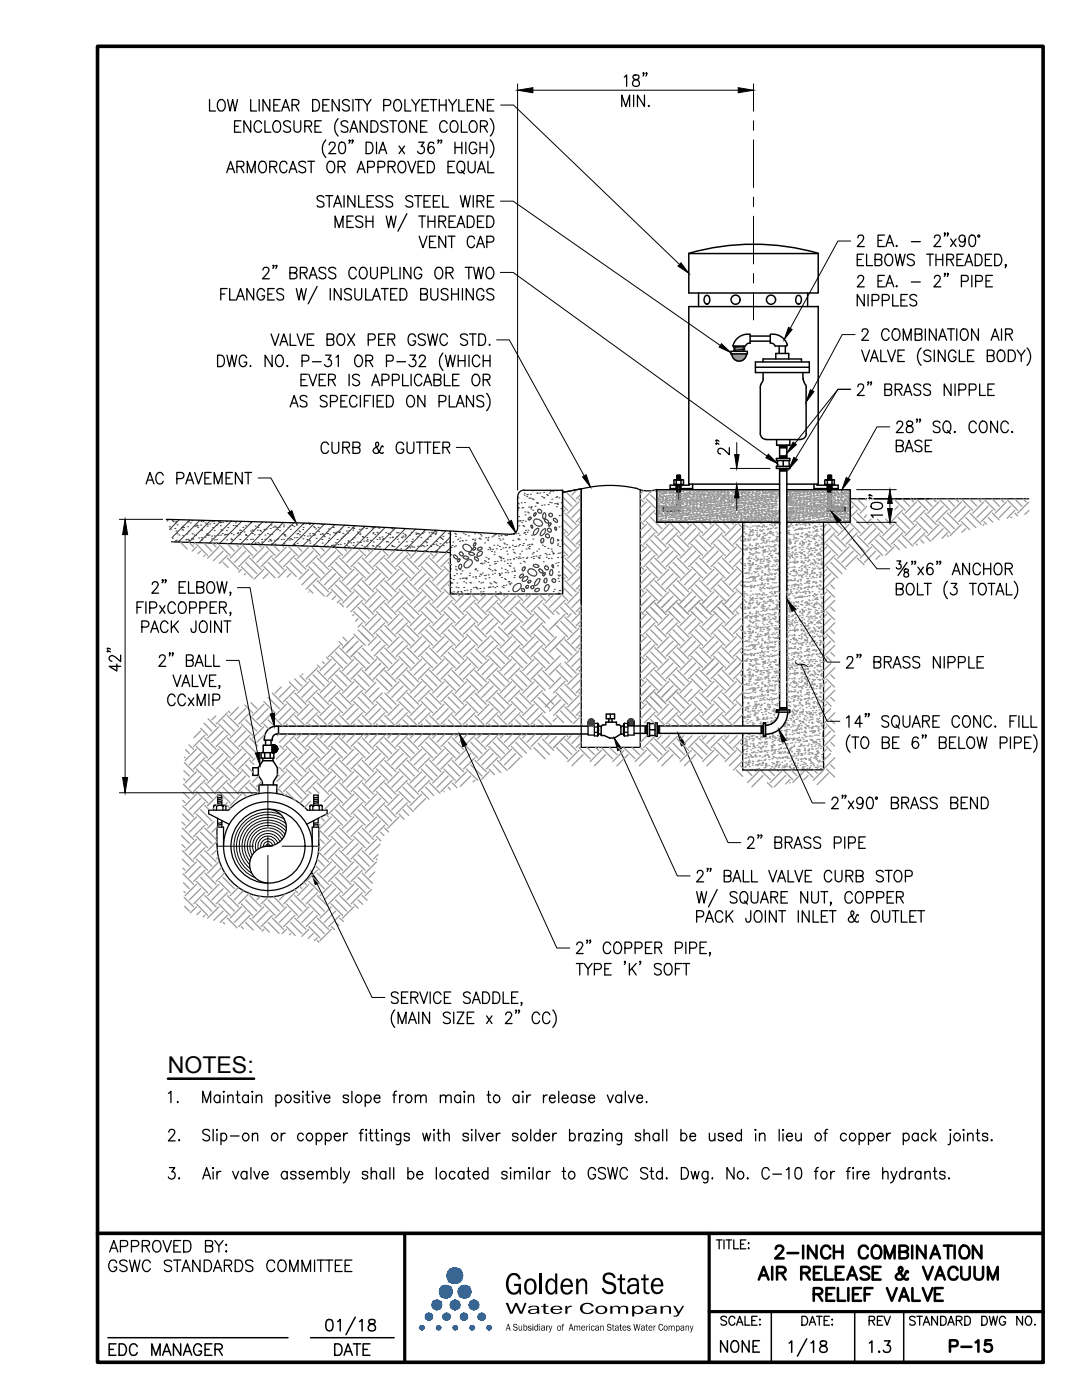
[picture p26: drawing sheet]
<svg xmlns="http://www.w3.org/2000/svg" width="216mm" height="279mm" viewBox="0 0 216 279" stroke-linecap="round" stroke-linejoin="round" font-family="sans-serif">
<defs><g id="words">
<text font-size="7.1" x="100.7" y="258.3">GoldenState</text>
<g font-size="6.2">
<text x="141.5" y="92.1">2&quot;</text>
<text x="177.1" y="104.4" transform="rotate(-90 177.1 104.4)">10&quot;</text>
<text x="25" y="135.1" transform="rotate(-90 25 135.1)">42&quot;</text>
</g>
<g font-size="5.7">
<text x="20.8" y="251.2">APPROVED BY:</text>
<text x="20.5" y="255.1">GSWC STANDARDS COMMITTEE</text>
<text x="172.2" y="271.3">1.3</text>
</g>
<g font-size="5.3">
<text x="62.8" y="91.7">CURB &amp; GUTTER</text>
<text x="27.9" y="97.7">AC PAVEMENT</text>
<text x="20.5" y="271.6">EDC MANAGER DATE</text>
<text x="142.5" y="270.9">NONE</text>
<text x="188.4" y="270.9">P-15</text>
</g>
<text font-size="4.9" x="172.2" y="265.6">REV</text>
<text font-size="4.6" x="33.5" y="214.2">NOTES:</text>
<text font-size="3.7" x="100.8" y="262.2">Water Company</text>
<text font-size="2.3" x="100.9" y="265.6">A Subsidiary of American States Water Company</text>
</g></defs>
<!-- layer: 2 -->
<g fill="none" stroke="#000" stroke-width=".25">
<path d="M103.3 99.1v6.3M103.3 99.1a1.25 1.25 0 0 1 1.3-1.3h7.7v20.7M112.3 98.3l3.7-.7v22.9M126.9 97.5a23.5 23.5 0 0 0-10.9 .1M126.9 97.4l.9 .4M127.7 97.8v51.4h-11.7v-51.6l-3.7 .7v20.2M131.1 97.7l-1.7 .3-1.6-.2M155.6 97.7h-24.6v6.5h24.6M157 97.7h12.7v6.5h-12.7M169.7 99.5h3.2M174.4 99.5h30.9M33.2 103.6l28.3 .8 40.5 2.3"/>
<path d="M34.2 108.1l29.7 1 26 1.2M89.9 106v12.5h22.4M103.3 105.4a1.25 1.25 0 0 1-1.3 1.2M148.2 104.2v40.7M164.3 104.2v49.4l-16.1 .1v-7.3"/>
</g>
<!-- layer: 1A_HATCH -->
<g fill="none" stroke="#999" stroke-width=".25">
<path d="M146 70.8h2.9M146 70.9h2.9M146 70.6l.8 1.3 .7-1.3M146.1 71.1l.3 .5M146.1 70.6l-.1 .2M146.2 70.6l.8 1.4M146.3 70.6l-.2 .5h2.8M146.4 71.6h2.2M146.4 70.6l.8 1.5M146.5 70.6l-.3 .7h2.6M146.6 70.6l.8 1.5 .9-1.5M146.7 70.6l-.5 .8h2.5"/>
<path d="M146.8 71.9h1.4M146.8 70.6l.8 1.5 .8-1.5M146.9 70.6l-.5 1M147 70.6l.8 1.5M147.1 70.6l-.6 1.1M147.2 70.6l.8 1.4M147.3 70.6l-.7 1.2M147.4 70.6l.7 1.3M147.6 70.6l.7 1.3M147.7 70.6l-.8 1.4M147.8 70.6l.6 1.2h-1.9M147.9 70.6l-.8 1.5"/>
<path d="M147.9 70.6l.6 1M148.1 70.6l-.8 1.5h.4M148.2 70.6l.5 .9M148.4 70.6l.3 .7M148.5 70.6l.3 .6M148.7 70.6l-.8 1.5M148.7 70.6l.2 .4M148.9 70.6l-.8 1.4M148.9 70.8l-.5 1M148.9 70.6l.1 .1M131 98.6h.1M131.1 99.8h.1"/>
<path d="M131.1 97.8l.1-.1zM131.1 99.5h.1M131.2 99.6h.1M131.2 98.2h.1M131.3 99.4l.1-.1zM131.3 100h.1M131.3 99.7h.1M131.4 97.7h.1M131.4 99.6h.1M131.4 99.7h.1M131.4 98h.1M131.5 99.6h.1"/>
<path d="M131.5 99.1h.1M131.6 98.7h.1M131.5 98.2h.1M131.5 97.8h.1M131.5 98.4h.1M131.5 98.7h.1M131.6 98.2h.1M131.7 99.6h.1M131.7 99.2h.1M131.7 98.9h.1M131.7 99.8h.1M131.8 97.8h.1z"/>
<path d="M131.9 99.2h.1M131.9 98.1h.1M131.9 98.2h.1M131.9 98.5h.1M132 99.1h.1M132 98.6h.1M132.2 99.9h.1M132.2 99.5h.1M132.2 99.6h.1M132.2 99h.1M132.2 98.6h.1M132.2 98.1h.1"/>
<path d="M132.2 97.8h.1M132.2 98.4h.1M132.3 99.3h.1M132.4 98.6h.1M132.4 99.8h.1M132.4 98.9h.1M132.4 98.1h.1M132.5 99h.1M132.5 98.1l.2-.1v.1zM132.6 98.4l.1-.1zM132.7 100h.1M132.7 99.1h.1"/>
<path d="M132.7 98.3h.1M132.7 98.1h.1M132.8 98.2h.1M132.8 99.8h.1M132.8 99.4h.1M132.8 99.5v.1zM132.9 99.7h.1M132.9 98.9h.1M132.9 98.5h.1M132.9 98.1h.1M133 98.4h.1M133 99.9h.1"/>
<path d="M133 99.4h.1M133 97.7h.1M133 99.5h.1M133 99.2h.1M133.2 99.8h.1M133.1 99.8h.1M133.1 99h.1M133.3 98h.1M133.4 99.4h.1M133.4 98.9h.1M133.4 98.9h.1zM133.4 98.3h.1"/>
<path d="M133.4 99h.1M133.5 99.9h.1M133.5 99.8h.1M133.5 98.2h.1M133.5 99.3h.1M133.5 98.9h.1M133.6 99.7h.1M133.6 98.4h.1M133.6 98h.1M133.7 98.5h.1M133.7 98.9h.1M133.7 98.4h.1"/>
<path d="M133.7 97.9h.1M133.8 99.3h.1M133.8 98.3h.1M133.8 99.9h.1M133.8 99h.1M133.9 99.3h.1M134 99.3h.1M134 98.3l.1-.1v.1zM134.1 98.4h.1M134.1 97.8h.1M134.1 98.3h.1M134.1 99.8l.2-.1z"/>
<path d="M134.2 99.7h.1M134.2 99.4h.1zM134.2 98.8h.1M134.2 99.2h.1M134.2 98.9h.1M134.3 99.8h.1M134.3 98.3h.1M134.3 97.8h.1M134.3 98.1h.1M134.3 99.7h.1M134.4 99.8h.1M134.4 98.5h.1"/>
<path d="M134.4 97.8h.1M134.5 98.4h.1M134.6 99.9h.1M134.6 99h.1M134.6 99.2h.1M134.6 98.3h.1M134.7 99.7h.1M134.7 99.2h.1M134.7 98.4h.1M134.8 98.4h.1M134.9 99.4h.1M134.9 99.5h.1"/>
<path d="M134.9 99.1h.1M134.9 98.7h.1M134.9 97.8h.1M134.9 98.2h.1M135 98.7h.1M135 99.8h.1M135.1 99.9h.1M135.1 99.6h.1M135.1 99.2h.1M135.1 98.7h.1M135.1 97.9h.1M135.1 98.5h.1"/>
<path d="M135.2 99.7h.1M135.3 99.9h.1M135.3 99.1h.1M135.3 99h.1M135.4 98.7h.1M135.4 98.2h.1M135.4 98.5l.1-.1zM135.5 98.4h.1M135.6 99.9h.1M135.6 99.5h.1M135.6 99.1h.1M135.6 99h.1"/>
<path d="M135.6 98.6h.1M135.6 98.1h.1M135.7 98h.1M135.7 99.9l-.1 .1zM135.7 99.8h.1M135.7 98.1h.1M135.7 98.4h.1M135.8 98.6h.1M135.8 99.5h.1M135.8 97.8h.1M136 99.4h.1M135.9 98.6h.1"/>
<path d="M136 100h.1M136 99.1h.1M136 99.5h.1M136.1 98.9h.1M136.2 99.5h.1M136.3 99.8h.1M136.3 99.4h.1M136.3 98.1h.1M136.3 98.4h.1M136.3 98.9h.1M136.3 98.5h.1M136.3 98h.1"/>
<path d="M136.4 99.5h.1M136.4 99.8h.1M136.4 99h.1M136.5 98.6h.1M136.5 97.7h.1M136.6 100h.1M136.6 98.6h.1M136.6 98.4h.1M136.6 99.4h.1M136.6 98.5h.1M136.7 99.1h.1M136.8 98.9h.1"/>
<path d="M136.8 98.5h.1M136.9 99.5h.1M136.9 99.4h.1M136.9 98.7h.1M136.9 99.7h.1M136.9 98.6l.1 .1h-.2zM137 99.3h.1M137 98.8h.1M137 98.4h.1M137 97.9h.1M137.1 98.4h.1M137.1 97.9h.1"/>
<path d="M137.1 99.8h.1M137.2 97.8h.1M137.3 98.9h.1M137.3 99.1h.1M137.3 98.6h.1M137.4 98.3h.1M137.4 99.8h.1M137.4 99.2h.1M137.4 97.9h.1M137.6 98.1h.1zM137.6 98.4h.1M137.6 98.6h.1"/>
<path d="M137.7 99.6h.1M137.7 99.2h.1M137.7 98.7h.1M137.7 98.3h.1M137.7 97.8h.1M137.7 98.5h.1M137.7 98.6h.1M137.7 99.8h.1M137.7 99.3h.1M137.9 99.9h.1M137.9 99.5v.1M138 97.8h.1"/>
<path d="M138 98.7h.1M138.1 99.7h.1M138.1 99.3h.1M138.1 99.9h.1M138.1 98.8h.1M138.2 99.2h.1M138.2 98.2h.1M138.2 99.1h.1M138.2 99.7h.1M138.3 98.9h.1v.1zM138.3 99.5h.1M138.3 99.1h.1"/>
<path d="M138.3 98.7h.1M138.4 98.2h.1M138.4 97.8h.1M138.4 98.7h.1zM138.4 98.5h.1M138.5 98.7h.1M138.5 98.3h.1M138.5 98.5h.1M138.6 99.9h.1M138.6 99.2h.1M138.6 98.7h.1M138.7 97.8h.1"/>
<path d="M138.7 98.7h.1M138.8 97.7h.1M138.8 98.2h.1M138.8 99.6v.1zM138.9 99.2h.1M138.9 99.8h.1M138.9 98.1h.1M139 98.7h.1M139 98.9h.1M139 99.9h.1M139 99.5h.1M139.1 99h.1"/>
<path d="M139.1 98.6h.1M139.1 98.1h.1M139.1 99.6h.1M139.1 98.5h.1M139.2 99.2h.1M139.3 98.4h.1M139.3 99.9h.1M139.3 98.1h.1M139.4 97.8h.1M139.4 99.6h.1M139.4 99.1h.1M139.4 98.7h.1"/>
<path d="M139.4 97.7l-.1 .1zM139.5 98.2h.1M139.6 99.2h.1M139.6 98.7h.1M139.7 99.8h.1M139.7 99.3h.1M139.7 99.6h.1M139.7 98.9h.1M139.7 98.4h.1M139.7 97.9h.1M139.7 99.8l.1-.1zM139.8 99h.1"/>
<path d="M139.8 98.8h.1M139.8 98h.1M139.8 99.1l.1 .1h-.2zM139.8 98.6h.1M139.9 98.6h.1M139.9 99.5h.1M140.1 99.7h.1M140 100h.1M140 99.9h.1M140 98.2h.1M140.1 98.7h.1M140.1 97.9h.1"/>
<path d="M140.2 98.5h.1M140.2 98h.1M140.3 99h.1M140.3 99.3h.1M140.3 97.9l.1-.1zM140.4 98.8h.1M140.4 99.7h.1M140.4 99.2h.1M140.4 98.4h.1M140.4 99.9h.1M140.4 97.9h.1M140.5 99.5h.1"/>
<path d="M140.5 98h.1M140.5 97.8h.1M140.5 98.7h.1M140.6 98.8h.1M140.6 98.6h.1M140.7 98.4h.1M140.7 97.8h.1M140.8 99.9h.1M140.8 99.4h.1M140.8 99.8h.1M140.8 98.8h.1M140.8 97.9h.1"/>
<path d="M140.8 98.1h.1M141 97.9l.1-.1zM141 99.3h.1M141 97.9h.1M141.1 99.2h.1M141.1 98.7h.1M141.1 99.6h.1M141.1 99.3h.1M141.1 99.4h.1M141.1 98.9h.1M141.1 98.3h.1M141.1 97.8h.1"/>
<path d="M141.3 99.3l-.1 .1zM141.3 99.8h.1M141.3 99.4h.1M141.3 98.6h.1M141.3 97.9h.1M141.5 98.8h.1M141.5 98.9h.1M141.5 98.4h.1M141.5 97.9h.1M141.6 99.7h.1M141.6 99.3h.1M141.7 100h.1"/>
<path d="M141.7 99.3h.1M141.8 100h.1M141.8 99.5h.1M141.8 99.1h.1M141.8 98.6h.1M141.8 98.2h.1M141.8 97.7h.1M141.8 98.3h.1M141.8 97.8h.1M141.9 99.9h.1M142 98.7h.1M142.1 99.2h.1"/>
<path d="M142.1 98.4h.1M142.1 99.7h.1M142.2 97.8h.1M142.3 98.9h.1M142.3 98.8h.1M142.3 98h.1M142.4 98.2h.1M142.4 99.5h.1M142.4 97.8h.1M142.4 98.1l.1-.1zM142.4 99.9h.1M142.4 99.4h.1"/>
<path d="M142.4 99h.1M142.5 99h.1M142.5 99.7h.1M142.5 99.2h.1M142.5 98.5h.1M142.5 98.1h.1M142.6 97.9h.1zM142.7 99.5l-.1 .1zM142.7 100h-.1zM142.7 98.7h.1M142.8 99.1h.1M142.8 98.7h.1"/>
<path d="M142.9 99.1h.1M142.9 100h.1M142.9 98.3h.1M143 99.6h.1M143 98.9h.1M143 98h.1M143.2 99.4h.1M143.1 99.8h.1M143.1 99.3h.1M143.2 98.9h.1M143.2 98.6h.1M143.2 98.4h.1"/>
<path d="M143.2 98.1h.1M143.2 98h.1M143.2 98.1h.1zM143.3 99.1h.1M143.5 98.4h.1M143.5 99.1h.1M143.5 98.7h.1M143.5 98.1h.1M143.6 98.9h.1M143.7 99.8h.1M143.7 98.5h.1M143.7 98.1h.1"/>
<path d="M143.7 98.9h.1M143.7 98h.1M143.8 100h.1M143.8 99.7h.1M143.8 99.5h.1M143.8 100l.2-.1zM143.8 99.2h.1M143.8 98.8h.1M143.8 98.3l.2-.1v.2zM143.9 99.4h.1M143.9 98.4h.1M143.9 97.9h.1"/>
<path d="M144 99.2h.1M144 99.8h.1v.1zM144 98h.1M144.1 98.7h.1M144.2 99.5h.1M144.2 98.9h.1M144.3 98.1h.1M144.2 99h.1M144.3 99.9h.1M144.4 98.9h.1M144.5 99.2h.1M144.4 98.8h.1"/>
<path d="M144.4 98.1h.1M144.5 99.6h.1M144.5 99.7h.1M144.5 98h.1M144.5 98.9h.1M144.5 98.7h.1M144.5 98.4h.1M144.6 98h.1M144.6 98.3h.1M144.6 97.8h.1M144.6 99.5h.1M144.7 99.4h.1"/>
<path d="M144.7 99.1h.1M144.9 98.8h.1M144.9 98.4h.1M144.9 97.9h.1M145.1 99.5h.1M145 98.8h.1M145.1 99.8h.1M145.1 98.9h.1M145.1 98.1h.1M145.2 98.2h.1M145.2 99.9h.1M145.2 99.5h.1"/>
<path d="M145.2 99h.1M145.2 98.7h.1M145.2 99.6h.1M145.2 97.8h.1M145.2 98.6h.1M145.2 98.1h.1M145.2 97.9h.1M145.3 98.5l.1-.1v.2zM145.3 99.5h.1M145.4 99.3h.1M145.4 98.6h.1M145.4 98.3h.1"/>
<path d="M145.5 99.8h.1M145.5 99.2h.1M145.5 99h.1M145.6 100l-.2 .1zM145.6 98.8h.1M145.7 97.8h.1M145.9 98h.1M145.9 99.8h.1M145.9 99.2h.1M145.9 98.1h.1M145.9 99.6h.1M145.9 98.9h.1"/>
<path d="M145.9 99.4h.1M146 97.9h.1M146 99.4h.1M146 98.6h.1M146.1 97.8h.1M146.1 100h.1M146.2 99.2h.1M146.2 98.3h.1M146.2 99.5h.1M146.2 99h.1M146.3 98.2h.1M146.3 99.7h.1"/>
<path d="M146.4 98.1h.1M146.5 98.4h.1M146.5 98.9h.1M146.5 99h.1M146.6 98h.1M146.6 99h.1M146.6 98.8h.1M146.6 99.3h.1M146.6 99.9h.1M146.6 99.7h.1M146.7 99.5h.1M146.8 97.8h.1"/>
<path d="M146.8 99.2h.1M146.8 99.5v.1h-.1zM147 99.7h.1M147.1 98.2h.1M147.1 98.1h.1M147.1 98.9h.1M147.1 98.4h.1M147.1 98h.1M147.1 99.5h.1M147.1 99.3h.1M147.2 99.9h.1M147.3 99h.1"/>
<path d="M147.3 99.6h.1M147.3 99.5h.1M147.3 98.1h.1M147.3 98.7h.1M147.3 99.2h.1M147.3 99.9h.1M147.4 98.1h.1M147.6 97.9h.1M147.6 99.1h.1M147.6 99.4h.1M147.6 99.8h.1M147.6 98.6h.1"/>
<path d="M147.7 99.8h.1M147.8 98.3h.1M147.8 97.9h.1M147.9 98h.1M147.9 99.4h.1M147.9 98.4h.1M147.9 99.6h.1M147.9 99.1h.1M147.9 98.7h.1M148 98.2h.1M148 97.8h.1M148 99.2h.2z"/>
<path d="M148.1 98.5h.1M148 99.1h.1M148.1 98.9h.1M148.2 99.9h.1M148.2 99.6h.1M148.2 98.9l.1 .1h-.1zM148.2 97.9h.1M148.3 99.5v.1M148.3 99.5h-.1M148.3 99.8h.1M148.3 98.1h.1M148.4 99h.1"/>
<path d="M148.4 98.2h.1M148.4 98.4h.1M148.4 98.9h.1M148.5 99.8h.1M148.6 99.9h.1M148.6 99.3h.1M148.6 99.5h.1M148.6 99h.1M148.6 98.6h.1M148.7 98.1h.1M148.7 98.4h.1M148.7 98.2h.1"/>
<path d="M148.7 99.1h.1M148.8 97.8h.1M148.8 99.8l.2-.1zM148.9 99.3h.1M148.9 99.6h.1M148.9 98.8h.1M149.1 98.6h.1M149 99.8h.1M149.1 99.7h.1M149.1 98h.1M149.2 98.8h.1M149.2 98.9h.1"/>
<path d="M149.3 99.6h.1M149.3 98.8h.1M149.3 98.3h.1M149.3 97.7h.1M149.3 99.8h.1M149.3 99.4h.1M149.3 98.9h.1M149.3 98.5h.1M149.3 98h.1M149.4 99.2h.1M149.4 98.3h.1M149.5 99.1h.1"/>
<path d="M149.5 97.8h.1M149.6 98.2h.1M149.6 99.7h.1M149.6 97.8h.1M149.7 99.1v.1h-.1zM149.8 98.7h.1M149.9 99.7h.1M149.9 99.6h.1M149.9 99h.1M149.9 97.9h.1M149.9 98.8h.1M150 99.3h.1"/>
<path d="M150 99.7h.1M150 98.7h.1M150 97.8h.1M150 98.8h.1M150 98.4h.1M150.1 97.9h.1M150.1 98.2h.1M150.1 98.3h.1M150.2 99.7h.1M150.2 99.2h.1M150.2 99.6h.1M150.2 99.9h.1"/>
<path d="M150.2 98.2h.1M150.3 99.1h.1M150.4 98.3h.1M150.4 99.7h.1M150.6 99.1h.1M150.6 99h.1M150.6 98.6h.1M150.7 99.6h.1M150.7 99.5h.1M150.7 99.2h.1M150.7 98.7h.1M150.7 98.3h.1"/>
<path d="M150.7 97.8h.1M150.7 97.7h.1M150.9 99.8h.1M150.8 97.7l-.1 .1zM150.8 97.9l.1-.1v.1zM150.9 98.3h.1M150.9 99.2h.1M151 98.7h.1M150.9 98.5h.1M150.9 98.1h.1M151 99.8h.1M151 98h.1"/>
<path d="M151.1 99.8h.1M151.1 99.3l.1 .2-.2-.1zM151.1 99h.1M151.1 98.9h.1M151.2 100h.1M151.3 98h.1M151.3 99h.1M151.4 99.5h.1M151.4 99.1h.1M151.4 98.7h.1M151.4 98.2h.1M151.4 97.8h.1"/>
<path d="M151.5 99.3h.1M151.5 98.5h.1M151.5 97.9h.1M151.6 99.9h.1M151.6 99.4h.1M151.6 98.4h.1M151.6 99.2h.1M151.7 97.9l.1-.1zM151.8 99.8h.1M151.8 99.6h.1M151.8 97.9h.1M152 98.8h.1"/>
<path d="M151.9 99.4h.1M152 98.9h.1M152 99.9h.1M152 99.5h.1M152 99h.1M152 99.1h.1M152.1 99.8h.1M152.1 99.9h.1M152.1 98.6h.1M152.1 98.1h.1M152.1 97.8h.1M152.2 98.4h.1z"/>
<path d="M152.3 99.2h.1M152.3 98.1l.1-.1v.1zM152.3 98.9h.1M152.3 98.4h.1M152.4 99.3h.1M152.5 99.8h.1M152.6 99.5l-.1 .2zM152.6 99.5h.1M152.6 97.8h.1M152.6 98.3h.1M152.7 99.8h.1M152.7 99.4h.1"/>
<path d="M152.7 98.9h.1M152.7 97.9h.1M152.8 99.9h.1M152.8 99.1h.1M152.8 98.5h.1M152.8 98h.1M152.8 98.8h.1M152.9 98.9h.1M152.9 97.9h.1M152.9 99.8h.1M153 97.8h.1M153 99l.1-.1z"/>
<path d="M153 99h.1M153 98.4h.1M153.1 99.9h.1M153.1 99.3h.1M153.1 100h.1M153.1 98.2h.1M153.1 98.3h.1M153.2 99.8h.1M153.3 99.7h.1M153.3 99.2h.1M153.3 97.7h.1M153.4 99.3h.1"/>
<path d="M153.4 98h.1M153.4 99.7h.1M153.4 99.2h.1M153.4 98.8h.1M153.4 98.4h.1M153.5 99.2h.1M153.5 97.7h.1M153.5 97.9h.1M153.6 97.9h.1M153.6 99.2h.1M153.7 98.7h.1M153.7 98.1h.1"/>
<path d="M153.7 98.4h.1M153.8 99.6h.1M153.8 99.3h.1M153.8 98.9h.1M153.9 99h.1M153.8 98.2l-.1 .2zM153.8 99.5h.2zM153.9 99.8h.1M153.9 98.1h.1M154 99.8l-.1 .1zM154 98.6h.1M154 98.1h.1"/>
<path d="M154 97.8h.1M154.1 99.6h.1M154.1 100h-.1zM154.1 99.1h.1M154.1 99.2h.1M154.1 98.7h.1M154.2 98.3h.1M154.2 97.8h.1M154.2 98.6h.1M154.2 99.2h.1M154.3 97.9h.1M154.3 98.1h.1"/>
<path d="M154.5 99.3h.1M154.5 98.5h.1M154.5 98.6h.1M154.6 98.8h.1M154.6 98.1h.1zM154.6 99.5h.1M154.6 99.9h.1M154.6 99.7h.1M154.7 98h.1M154.7 97.8h.1M154.8 100h.1M154.8 99.5h.1"/>
<path d="M154.8 99.1h.1M154.8 98.7h.1M154.8 98h.1M154.8 98.2h.1M154.8 97.7h.1M154.9 99.2h.1M154.9 99.1h.1M155.1 99.2h.1M155 99.5h.1M155 99h.1M155 98h.1M155.2 98.5h.1"/>
<path d="M155.3 98.4l-.2 .2zM155.3 98.9h.1M155.3 98.4h.1M155.4 98.1l-.1 .1M157 99.6h.1M157 98.7h.1M157.1 99.2h.1M157.1 98.7h.1M157.1 98.3h.1M157.1 97.8h.1M157.1 97.9h.1M157.2 99.4h.1"/>
<path d="M157.2 99.6h.1M157.3 99.7h.1M157.3 99.9h.1M157.3 98.2h.1M157.3 99.3h.1M157.3 99.1h.1M157.4 98.1h.1M157.5 99.6h.1M157.5 98.7h.1M157.6 99.2h.1M157.6 98.7h.1M157.6 98.3h.1"/>
<path d="M157.6 99.5h.1M157.6 99.1h.1M157.6 98.8l.1-.1zM157.6 99v-.1l.1 .1zM157.6 97.8h.1M157.6 97.9h.1M157.6 98.5h.1M157.7 99.4h.1M157.7 99.6h.1M157.8 99.7h.1M157.7 99.9h.1M157.7 98.2h.1"/>
<path d="M157.7 100h.1M157.8 99.3h.1M157.8 99.1h.1M157.9 98.1h.1M158 99.5h.1M158 99.1h.1M158 98.8l.1-.1zM158 99l.1-.1v.1zM158.1 98.7h.1M158.1 98.5h.1M158.2 100h.1M158.2 99.5h.1"/>
<path d="M158.2 99h.1M158.2 98.6h.1M158.3 98.1h.1M158.3 97.9h.1M158.4 99h.1M158.4 98.5h.1M158.4 97.8h.1M158.4 98.5l.1-.1zM158.5 99.4h.1M158.5 99.5h.1M158.5 99.8h.1M158.5 98.1h.1"/>
<path d="M158.6 99h.1M158.6 98.1h.1M158.7 98.5h.1M158.7 99.5h.1M158.7 98h.1M158.8 99.5h.1M158.8 98.7h.1M158.8 99.3h.1zM158.8 98.4h.1M158.9 99.9h.1M158.9 98.9h.1M158.9 99.4h.1"/>
<path d="M158.9 98.5h.1M158.9 98.1h.1M159 99.9h.1M159 98h.1M159.1 98h.1M159.2 98.4h.1M159.2 99.4h.1M159.3 99.7h.1M159.3 98h.1M159.3 99.8h.1M159.3 98.1h.1M159.4 99.4h.1"/>
<path d="M159.4 98.9h.1M159.4 97.7h.1M159.5 98.5h.1M159.5 99.6h.1M159.5 98.7h.1M159.5 99.1l.1 .1h-.1zM159.6 99.8h.1M159.6 99.3h.1M159.6 97.9h.1M159.6 99.8h.2zM159.6 100h.1M159.6 98.9h.1"/>
<path d="M159.6 98.4h.1M159.6 98h.1M159.6 98.3h.1M159.7 99.6h.1M159.7 99.3h.1M159.7 98.8h.1M159.8 98h.1M159.8 99.8h.1M159.9 99.4h.1M160 98.9h.1M160 98.8h.1M160 98.3h.1"/>
<path d="M160 98.2h.1M160.1 99.5h.1M160.1 97.8h.1M160.1 98.7h.1M160.2 99.6h.1M160.2 99.2h.1M160.2 98.7h.1M160.3 99.7h.1M160.3 99.2h.1M160.3 98.8h.1M160.3 98.3h.1M160.3 97.9h.1"/>
<path d="M160.4 99.8h.1M160.4 98.3h.1M160.5 98.6h.1M160.4 98.1h.1M160.4 97.8h.1M160.5 98.1h.1M160.6 99.6h.1M160.6 98.7h.1M160.6 99.5h.1M160.7 99.7h.1M160.7 97.9l.1-.1zM160.8 97.7h.1"/>
<path d="M160.8 98.2h.1M160.9 99.4h.1M160.9 98.2h.1M160.9 99.6h.1M160.9 98.7h.1M160.9 98.6h.1M161 99.3v.2h-.1zM161 99.1h.1M161 98.7h.1M161 98.2h.1M161 99.6h.1M161 97.8h.1"/>
<path d="M161.1 99.2h.1M161.2 98.4h.1M161.2 99.7h.1M161.2 98.1h.1M161.2 98h.1M161.4 99.5h.1M161.4 98.7h.1M161.4 99.1h.1M161.4 98.6h.1M161.5 98.3h.1M161.5 99.6h.1M161.6 99.7h.1"/>
<path d="M161.7 99.9h.1M161.6 99.9h.1M161.6 98.8h.1M161.7 99.5h.1M161.7 99.7h.1M161.7 99h.1M161.7 99.2h.1M161.7 98.6h.1M161.7 98.1h.1M161.7 98.4h.1M161.9 99h.1M162 98.9h.1"/>
<path d="M161.9 98.1h.1M162 99.5h.1M162 97.8h.1M162 100h.1M162.1 99.5h.1M162.1 98.1h.1M162.2 98.3h.1M162.2 97.7l-.1 .1zM162.2 98h.1zM162.2 98.5h.1M162.2 98l-.1 .1zM162.3 99.8h.1"/>
<path d="M162.3 99.4h.1M162.3 98.9h.1M162.3 98.8h.1M162.4 99.9h.1M162.4 99.5h.1M162.4 99.7h.1M162.4 98.5h.1M162.4 98.1h.1M162.4 99.6v.1zM162.4 99.1h.1M162.5 98.3h.1M162.5 99.8h.1"/>
<path d="M162.6 98h.1M162.6 98.1h.1M162.7 99.4h.1M162.8 99.5h.1M162.8 99.4h.1M162.8 98.9h.1M162.9 99.9h.1M162.9 98.3h.1M163 99.8h.1M163 99.3h.1M163 98.9h.1M163 98.6l.1-.1z"/>
<path d="M163.1 98h.1M163.1 99.7h.1M163.1 98.9h.1M163.1 98.4h.1M163.1 97.9h.1M163.2 99.3h.1M163.2 99h.1M163.3 99.9h.1M163.3 98.2h.1M163.4 98.8h.1M163.4 98.1h.1M163.4 98.4h.1"/>
<path d="M163.4 97.8h.1M163.6 99.9h.1M163.5 99.6h.1M163.5 99.3h.1M163.6 98.4l.1-.1v.1zM163.6 98.8h.1M163.6 98.4h.1M163.7 99.6h.1M163.7 99.2h.1M163.7 99.8h.1M163.7 99.9l.2-.1v.1zM163.7 98.7h.1"/>
<path d="M163.7 98.3h.1M163.8 98.9h.1M163.8 97.8h.1M163.8 99.8h.1M163.9 99.1h.1M163.9 98.3h.1M164 98.9h.1M164.1 99.7h.1M164.1 99.8h.1M164.1 99.2h.1M164.1 98.2h.1M164.1 98.1h.1"/>
<path d="M164.1 97.9h.1M164.2 98.1h.1M164.2 99.6h.1M164.3 98.9h.1M164.3 97.8h.1M164.3 99.2h.1M164.3 98.4h.1M164.4 99.5h.1M164.4 100h.1M164.4 99.2h.1M164.4 99.1h.1M164.4 98.7h.1"/>
<path d="M164.5 98.7h.1M164.5 98.2h.1M164.5 97.8h.1M164.5 98.9h.1M164.5 99.8h.1M164.6 99.7h.1M164.7 99.6h.1M164.8 98.7h.1M164.8 98.2h.1M164.8 99.6h.1M164.8 97.9h.1M164.9 99.1h.1"/>
<path d="M165 99.6h.1M165 98.7h.1M165 98.1l.1-.1zM165 98.6l.1-.1zM165 99.9h.1M165 99.5h.1M165 98.4h.1M165.1 99h.1M165.1 98.6h.1M165.1 98.1h.1M165.2 98.9h.1M165.3 99h.1"/>
<path d="M165.3 99.8h.1M165.3 98.6h.1M165.3 97.7h.1M165.4 99.5h.1M165.5 98.3h.1M165.6 98.6h.1M165.6 99.5h.1M165.6 98.1h.1M165.6 97.8h.1M165.7 99.7h.1M165.8 99.5h.1M165.8 99.8h.1"/>
<path d="M165.8 99.4h.1M165.8 99h.1M165.8 98.9h.1M165.8 99.2h.1M165.8 98.4h.1M165.8 98.5h.1M165.8 98h.1M165.9 98.9h.1M165.9 100h.1M166 99.8h.1M166.1 98.1h-.1zM166.1 98.9h.1"/>
<path d="M166.2 98.2h.1M166.1 98.5h.1M166.2 99.1h.1M166.2 98.3h.1M166.3 99.4h.1M166.4 98.4h.1M166.4 99.7h.1M166.4 99.4h.1M166.4 99.3h.1M166.5 98.8h.1M166.5 98.4h.1M166.5 97.9h.1"/>
<path d="M166.5 98.5h.1M166.5 98.7l-.1 .1 .2-.1M166.7 99.7h.1M166.6 98.9h.1M166.7 99h.1M166.7 99.9h.1M166.7 98.7h.1M166.8 99.8h.1M166.8 97.9h.1M167 98.7h.1M166.9 98.3h.1M166.9 98.2l.1-.1z"/>
<path d="M167 98.4h.1M167.1 99.8h.1M167.1 99.6h.1M167.1 99.7h.1M167.1 99.3h.1M167.1 99.2h.1M167.2 99.2h.1M167.1 98.3h.1M167.2 98.7h.1M167.2 98.3h.1M167.2 97.8h.1M167.2 97.8h.1z"/>
<path d="M167.2 98.5h.1M167.3 97.8h.1M167.4 99h.1M167.4 99.9h.1M167.5 99.3h.1M167.5 98.8h.1M167.5 98.6h.1M167.6 99.8h.1M167.6 98.4h.1M167.8 99.3h.1M167.8 100h.1M167.8 99.5h.1"/>
<path d="M167.8 98.7h.1M167.8 99.8h.1M167.8 99.1h.1M167.8 98.3h.1M167.9 98.2h.1M167.9 97.7h.1M167.9 99.9h.1M167.9 98.5h.1M168 99.2h.1M168 99.1h.1M168 98.9l-.1 .1 .1 .1v-.2M168 98.2h.1"/>
<path d="M168.1 98.3h.1M168.1 99.3h.1M168.1 99.1h.1M168.1 99.9h.1M168.2 98.2h.1M168.2 97.7h.1M168.3 98.5h.1M168.3 98.7h.1M168.3 98.4h.1M168.5 99.6h.1M168.5 99.9h.1M168.5 99.8h.1z"/>
<path d="M168.5 99.4h.1M168.5 99h.1M168.5 98.5h.1M168.6 99.8h.1M168.6 98.1h.1M168.6 98.6h.1M168.7 99.8h.1M168.7 98.1h.1M168.8 98.9h.1M168.8 99.6h.1M168.8 100h.1M168.8 99.1h.1"/>
<path d="M168.9 98.9h.1M168.9 98.3h.1M169 98.4h.1M169.1 99.4h.1M169.1 98.4h.1M169.1 99.8h.1M169.1 99h.1M169.1 98.6h.1M169.2 97.9h.1M169.1 97.7h.1M169.2 99.3h.1M169.2 98.9h.1"/>
<path d="M169.2 98.4h.1M169.2 98h.1M169.3 99.8h.1M169.3 99.5h.1M169.3 97.7h.1M169.4 98.6h.1M169.4 99.2v.1l-.1-.1zM169.5 99.6h.1M169.5 98.5h.1M169.5 97.9h.1M169.5 99.1h.1M169.5 98.8h.1"/>
<path d="M169.5 98h.1M169.7 99.4v.1M131 104h.1M131 104v.1M131.1 100.3h.1M131.1 103.6h.1M131.1 102h.1M131.1 103.2h.1M131.1 101.1h.1M131.1 102.8h.1M131.2 101.1h.1M131.2 102h.1"/>
<path d="M131.2 102.6h.1M131.3 102.1h.1M131.3 103.8h.1M131.3 102.2h.1M131.3 104.1h.1M131.3 103.6h.1M131.3 100.2h.1M131.3 102.5h.1M131.3 101.7h.1M131.3 103.1h.1M131.3 102.7h.1M131.4 102.2h.1"/>
<path d="M131.4 101.8h.1M131.4 101.4h.1M131.4 103.1h.1M131.4 100.9h.1M131.4 101.1l.1-.1zM131.4 100.5h.1M131.5 100.9l.1-.1v.1zM131.5 100.6h.1M131.5 100h.1M131.5 104h.1M131.5 103.1h.1M131.6 103.9h.1"/>
<path d="M131.6 102h.1M131.6 101.6h.1M131.6 101.3h.1M131.6 101h.1M131.7 102l-.1 .1zM131.7 102.5h.1M131.8 102.3l-.2 .2zM131.8 103.8h.1M131.8 102.4h.1M131.8 100.1h.1M131.9 101h.1M131.9 103.9h.1"/>
<path d="M131.9 102.7h.1M131.9 100.3h.1M131.9 103h.1M131.9 101.2h.1M131.9 103.5h.1M131.9 103.6h.1M131.9 101.5h.1M131.9 101.9h.1M131.9 103.9l-.1 .1zM131.9 100.2h.1M132 101h.1M132 104h.1"/>
<path d="M132 103.8h.1M132 103.5h.1M132 103.1h.1M132.1 102.2h.1M132.1 101.7h.1M132.1 101.3h.1M132.1 102.6h.1M132.1 104l-.1 .1zM132.1 102.8h.1zM132.1 102h.1M132.1 100.9h.1M132.1 100.4h.1"/>
<path d="M132.2 101.3h.1M132.2 103h.1M132.2 100.1l.1-.1zM132.2 103.4h.1M132.2 102.9h.1M132.2 103.1h.1M132.3 104h.1M132.3 101h.1M132.3 100.5h.1M132.4 103.9h.1M132.5 101.8h.1M132.4 101.4h.1"/>
<path d="M132.4 101.1h.1M132.5 102.4h.1M132.6 102.2l.1-.1zM132.6 102.9h.1M132.6 100.3h.1M132.6 102.4h.1M132.6 101.2h.1M132.7 102.5h.1M132.7 100.9h.1M132.7 100.5h.1M132.7 101.7h.1M132.7 103.9h.1"/>
<path d="M132.7 103.4h.1M132.7 103h.1M132.7 103.8h.1M132.7 102.1h.1M132.7 103.3h.1M132.8 101.6h.1M132.8 101.2h.1M132.8 100.7h.1M132.8 101.7h.1M132.8 102.6h.1M132.8 100.9h.1M132.8 100.3h.1"/>
<path d="M132.8 103.1h.1M132.9 103.3h.1zM132.9 102.4h.1M133 101.9h.1M133 101.1h.1M133 103.1h.1M133 102.8h.1M133 101v.1h-.1zM133 104h.1M133 104.2h.1M133.1 102.8h.1M133.2 102.5v.2h-.1z"/>
<path d="M133.2 100.4h.1M133.2 102.4h.1M133.3 102.5h.1M133.3 103.8h.1M133.3 104.2l.1-.1zM133.3 100.1l-.1 .1zM133.3 101.8h.1M133.3 101.4h.1M133.3 100.4h.1M133.3 101.2h.1M133.4 104.2h.1M133.4 103.8h.1"/>
<path d="M133.4 103.3h.1M133.4 102.4h.1M133.4 102h.1M133.4 102.9h.1M133.4 103.9h.1M133.4 104.1h.1M133.4 100.7h.1M133.4 101.1h.1M133.5 102.3h.1M133.5 101.5h.1M133.5 101.1h.1M133.5 103.3h.1"/>
<path d="M133.5 101.8h.1M133.5 101.6h.1M133.5 102.6h.1M133.5 100.6h.1M133.5 100.2h.1M133.5 103.7h.1M133.6 101.4h.1M133.5 102.2h.1M133.6 103.3h.1M133.6 101.3h.1M133.7 100.8h.1M133.7 103.9l.1-.1z"/>
<path d="M133.7 103.2h.1M133.7 104.2h.1M133.7 104h.1M133.8 101.1h.1M133.8 101h.1M133.8 102.7h.1M133.8 101.8h.1M133.8 103.2l-.1 .1zM134 100.4h.1M133.9 103.2h.1M133.9 102.7h.1M134 102.5h.1"/>
<path d="M134 104.2h.1M134 100.8h.1M134 102.9h.1M134 100.3h.1M134.1 101.3h.1M134.1 103.6h.1M134.1 104.1h.1M134.1 103.7h.1M134.1 103.2h.1M134.1 102.3h.1M134.1 101.9h.1M134.1 102.8h.1"/>
<path d="M134.1 101.2h.1M134.1 101.4h.1M134.1 101h.1M134.1 103.9h.1M134.2 100.6h.1M134.2 100.1h.1M134.1 100.3h.1M134.2 101.8h.1M134.2 102.2h.1M134.2 102.7h.1M134.2 104h.1M134.3 101.4h.1"/>
<path d="M134.3 102.7h.1M134.3 103.2h.1M134.3 102.2h.1M134.3 101.3l.1-.1zM134.4 101.9h.1M134.4 100.3h.1M134.4 103.2h.1M134.4 101.2v.2zM134.4 103.1h.1M134.4 104.1h.1M134.5 101.1h.1M134.5 102.5h.1"/>
<path d="M134.5 100.9h.1M134.5 100.7h.1M134.5 102.3h.1M134.6 104.1h.1M134.6 102.1h.1M134.6 101.7h.1M134.6 102.9h-.1l.1-.1v.1M134.7 102.5h.1M134.8 100.9h.1M134.7 104h.1M134.7 103.6h.1M134.7 100.4h.1"/>
<path d="M134.8 101.3h.1M134.8 102.6h.1M134.8 103.1h.1M134.8 102.7h.1M134.8 103.3h-.1zM134.8 102.2h.1M134.8 101.8h.1M134.8 101.4h.1M134.9 103.4h.1M134.9 100.9h.1M134.9 103.9h.1M134.9 100.2h.1"/>
<path d="M134.9 100.5h.1M134.9 104h.1M134.9 100h.1M134.9 101.8h.1M134.9 103.6h.1M134.9 102.7h.1M135 101.6h.1M135 101.1h.1M135 102.1h.1M135 103.8h.1M135 100.4h.1M135.1 101.3h.1"/>
<path d="M135.1 103h.1M135.1 103.2h.1M135.2 102.1h.1M135.2 104.1h.1M135.1 100.4h.1M135.2 102.4h.1M135.2 101.1h.1M135.2 103.5h.1M135.3 103h.1M135.3 101.4l.1-.1zM135.3 101.1h.1M135.3 102.4h.1"/>
<path d="M135.3 100.7h.1M135.3 104.1h.1M135.4 102.5h.1M135.4 100.6h.1M135.4 104h.1M135.4 103.9h.1M135.5 103.5h.1M135.5 103.1h.1M135.5 100.5h.1M135.5 101.5h.1M135.5 102.2h.1M135.5 101.7h.1"/>
<path d="M135.5 101.3h.1M135.5 102.6h.1M135.6 101.4h.1M135.5 101.2h.1M135.5 100.8h.1M135.5 102.3v.1zM135.5 100.3h.1M135.6 103.9h.1M135.6 102.5h.1M135.6 103h.1M135.6 104h.1M135.7 101.9h.1"/>
<path d="M135.7 102.7h.1M135.7 103.4h.1M135.7 100.6h.1M135.7 100h.1M135.8 102h.1M135.8 103.4h.1M135.8 103.7h.1M135.8 100.3h.1M135.9 100.5h.1M135.8 101h.1M135.8 101.2h.1M135.8 103.3h.1"/>
<path d="M135.8 102.9h.1M135.9 101.5v.1zM135.9 104.1h.1M135.9 101.2h.1M136 102.5h.1M136 103.1v-.1l.1 .1zM136 103h.1M136 102h.1M136.1 102.6h.1M136.1 102.3h.1M136.1 103.9h.1M136.1 104h.1"/>
<path d="M136.1 102.9h.1M136.1 103.4h.1M136.1 103h.1M136.1 100.4l-.1 .1zM136.1 100.6h.1M136.2 102.5h.1M136.2 102.1h.1M136.2 101.6h.1M136.2 100.5h.1M136.2 101.1h.1M136.2 100.7h.1M136.2 101.4h.1"/>
<path d="M136.2 100.3h.1M136.3 102h.1zM136.3 103.9h.1M136.3 104h.1M136.3 101.5h.1M136.3 101.9h.1M136.3 101.4h.1M136.4 101.9h.1M136.4 102.8h.1M136.5 102.4h.1M136.5 102.4l-.1 .1zM136.6 101.9h.1"/>
<path d="M136.6 103.3h.1M136.6 103.6h.1M136.6 100.2h.1M136.6 103.8h.1M136.6 104.2h.1M136.7 101h.1M136.6 101.2h.1M136.6 101.1h.1M136.6 102.8h.1M136.7 101.4h.1M136.7 100.9h.1M136.6 103.5h.1"/>
<path d="M136.7 100h.1M136.8 103.5h.1M136.8 104.2h.1M136.8 103.7h.1M136.8 103.3h.1M136.8 102.6h.1M136.8 101.9h.1M136.8 102.4h.1M136.8 102h.1M136.8 102.8h.1M136.9 101.5h.1M136.9 101.1h.1"/>
<path d="M136.9 102.2h.1M136.9 103.9h.1M136.9 100.5h.1M136.9 101.4h.1M136.9 100.6h.1M137 100h.1M136.9 100.2h.1M137 103.3h.1M137 102.8h.1M137 100.9h.1M137 104h.1M137 100.3l.1-.1v.1z"/>
<path d="M137 100.6l.1-.1zM137.1 102.6l.1-.1zM137.1 100.4h.1M137.1 101.9h.1M137.1 103.7h.1M137.1 102.8h.1M137.2 101.3h.1M137.2 101.8l.1-.1v.1zM137.2 101.6h.1M137.3 103.3h.1M137.3 102.2h.1M137.3 102.8h.1"/>
<path d="M137.3 104.2h.1M137.4 101.2h.1M137.4 101.7h.1M137.4 103.4h.1M137.4 100h.1M137.4 101.6h.1M137.4 100.9h.1M137.4 102.6h.1M137.4 100.3h.1M137.5 103.2h.1M137.5 104.1h.1M137.5 103.6h.1"/>
<path d="M137.5 103.2l-.1 .1zM137.5 102.5l-.1 .1zM137.5 100.8h.1M137.5 102.3h.1M137.5 102.8h.1M137.5 102.6h.1M137.6 101.9h.1M137.6 101.4h.1M137.6 104.1h.1M137.6 101h.1M137.6 104.2h.1M137.6 100.5h.1"/>
<path d="M137.6 100.1h.1M137.6 100.6h.1M137.7 102.2h.1M137.7 101.4h.1M137.7 102h.1M137.7 103.5l-.1 .1zM137.7 103.7h.1M137.7 101.7h.1M137.7 100.3h.1M137.7 104h.1M137.8 100.7h.1M137.8 102h.1"/>
<path d="M137.8 102.7h.1M137.8 102.8h.1M137.9 103.1h.1zM137.9 100.3h.1M138 104.1h.1M138 103.6h.1M138 103.3h.1M138 101.7h.1M138 101.2h.1M138.1 101.3h.1M138.1 100.6h-.1zM138.1 101.6h.1"/>
<path d="M138.1 103.3h.1M138.2 101.7v-.1zM138.2 102.2h.1M138.2 104h.1M138.2 103.6h.1M138.2 100h.1M138.2 104.2h.1M138.2 102.1h.1M138.2 102.5h.1M138.2 100.8h.1M138.2 103.1h.1M138.2 102.7h.1"/>
<path d="M138.2 101.8h.1M138.2 101.3h.1M138.3 100.9h.1M138.3 103.6h.1M138.3 100.4h.1M138.3 100h.1M138.3 103.1h.1M138.3 100.6h.1M138.4 101.1h.1M138.4 101.4h.1M138.4 100.7h.1M138.4 102.7h.1"/>
<path d="M138.5 101.9h.1M138.5 104.1h.1M138.5 103.6h.1M138.5 100.5l.1-.1v.1zM138.5 100.2h.1M138.5 102h.1M138.5 101.6h.1M138.5 102.8h.1M138.5 101.1h.1M138.6 102l.2-.1zM138.6 103.6l-.1 .1zM138.7 102.6h.1"/>
<path d="M138.7 103.1h.1M138.7 103.6h.1zM138.7 103.4h.1M138.7 100.6h.1M138.8 100.1h.1M138.8 101.3h.1M138.8 103.5h.1M138.8 103.9h.1M138.9 101.1h.1M138.9 102.6h.1M138.9 103.5h.1M138.9 103h.1"/>
<path d="M138.9 100.2h.1M138.9 100.1h.1M138.9 102.1h.1M138.9 101.7h.1M138.9 101.4h.1M138.9 103.4l-.1 .2zM138.9 103.1h.1M139 101.2h.1M139 100.8h.1M139 102.4h.1M139 102.7h.1M139 104.1h.1"/>
<path d="M139 100.6h.1M139 100.3h.1M139 102h.1M139 102.5h.1M139.1 102.6h.1M139.1 101.5h.1M139.1 100.6h.1M139.1 100.1h.1M139.2 103h.1M139.2 104.1h.1M139.2 101.7h-.1zM139.2 102h.1"/>
<path d="M139.2 103.4h.1M139.2 100.6h.1M139.3 101.7h.1M139.3 102.9h.1M139.3 100h.1M139.3 103.9h.1M139.3 102h.1M139.4 101.7h.1M139.4 101.5h.1M139.4 102.7h.1M139.4 103.4h.1M139.5 102.5h.1"/>
<path d="M139.5 101.3h.1M139.5 103.8l.1-.1zM139.5 104.2h.1M139.6 103.8h.1M139.6 103.4h.1M139.6 102.9h.1M139.6 102.5h.1M139.6 102h.1M139.6 100h.1M139.6 100.1h.1M139.6 100.7h.2zM139.6 101.6h.1"/>
<path d="M139.6 101.1h.1M139.6 103.9h.1M139.6 100.7h.1M139.7 101.3h.1M139.7 102.7h.1M139.7 103h.1M139.7 100.3h.1M139.7 101.5h.1M139.7 101h.1M139.8 101.5h.1M139.8 102.2h.1M139.8 103.9h.1"/>
<path d="M139.8 100.6h.1M139.8 100.5h.1M139.9 103.2h.1M139.9 102h.1M139.9 104.2h.1M140 100.6v.1h-.1zM140 103.3h.1M140 102.9h.1M140 100.7h.1M140 101.6h.1M140.1 100.9h.1M140.1 100.5h.1"/>
<path d="M140.2 103.8h.1M140.2 103.4h.1M140.2 102.2h.1M140.2 101.7h.1M140.2 102.1l-.1 .1zM140.2 104.2h.1M140.2 101.4h.1M140.2 103.7h.1M140.2 103.3h.1M140.2 102.8h.1M140.2 103.8l.2-.1v.1zM140.3 102.4h.1"/>
<path d="M140.3 102h.1M140.3 102.8h.1zM140.3 101.5h.1M140.3 101.1h.1M140.3 100.6h.1M140.3 100.1h.1M140.4 102.3h.1M140.4 102.8h.1M140.4 100.2h.1M140.4 100.4h.1M140.4 101.3l.2-.1zM140.5 101.5h.1"/>
<path d="M140.5 101.2h.1M140.5 103.3h.1M140.5 102.9h.1M140.5 100.7h.1M140.5 102.1h.1M140.5 103.8h.1M140.5 100.4h.1M140.6 100.9h.1M140.6 104.2h.1M140.7 103.7h.1M140.7 102.1h.1M140.7 102.3h.1"/>
<path d="M140.7 101.8h.1M140.7 102.9h.1M140.7 100h.1M140.8 103.2h.1M140.9 100.3h.1M140.8 101.5h.1M140.9 102.8h.1M140.9 103.5h.1M140.9 100.9l.1-.1zM140.9 104.1h.1M140.9 103.6h.1M141 102.3h.1"/>
<path d="M141 103.2h.1M141 102.8h.1M141 101.8h.1M141 101.4h.1M141 100.9h.1M141 104.2h.1M141 103.7h.1M141 100.5h.1M141 100h.1M141 100.2h.1M141.1 101.3h.1M141.2 101.9h.1"/>
<path d="M141.1 102.8h.1M141.2 102.2h.1M141.2 101.6h.1M141.2 100.7h.1M141.3 101.8h.1zM141.3 101.1h.1M141.3 102.9v-.1zM141.3 102.8h.1M141.3 102h.1M141.3 103.7h.1M141.3 103.2h.1M141.3 104.2h.1"/>
<path d="M141.3 103.6h.1M141.3 100.3h.1M141.4 102.1h.1M141.4 100.8l.1 .1h-.2zM141.4 101.2h.1M141.4 100.8h.1M141.4 103h.1M141.5 100h.1M141.5 102.5l.1-.1v.1zM141.5 104.2h.1M141.5 103.9h.1M141.5 101.7h.1"/>
<path d="M141.6 101.4h.1M141.6 104h.1M141.6 103.5h.1M141.6 103.1h.1M141.7 100.8h.1M141.6 102.6h.1M141.7 102.2h.1M141.7 101.7h.1M141.7 101.3h.1M141.7 101.4h.1M141.7 103.1h.1M141.7 104l.1-.1v.1z"/>
<path d="M141.7 100.9h.1M141.7 102.7h.1M141.7 100.4h.1M141.8 100.7h.1M141.8 103.3h.1M141.8 100.2h.1M141.8 103.6h.1M141.8 102.8h.1M141.9 101.2h.1M141.9 101.6h.1M141.9 100.7h.1M141.9 100.9l-.1 .1z"/>
<path d="M142.1 102.1h.1M142.1 100.9h.1M142.1 102.6h.1M142.1 102.3h.1zM142.1 101.9l-.1 .1zM142.1 101.8h.1M142.1 103.5h.1M142.1 100.2h.1M142.1 100.1h.1M142.1 103h.1M142.2 103.1h.1M142.2 100h.1"/>
<path d="M142.3 103.9h.1M142.3 103h.1M142.3 100.6h.1M142.3 102.5h.1M142.3 103.4h.1M142.3 103.5h.1M142.4 102.1h.1M142.4 101.7h.1M142.4 101.2h.1M142.4 104h.1M142.4 102.9h.1M142.5 101.4h.1"/>
<path d="M142.4 100.8h.1M142.4 101.4h.1M142.4 101.6h.1M142.4 100.3h.1M142.4 104l.1-.1zM142.5 100.2h.1M142.6 102.5h.1M142.6 103.9h.1M142.6 102.8h.1M142.6 100.1h.1M142.6 101.6h.1M142.6 100.8h.1"/>
<path d="M142.7 104h.1M142.7 103.5h.1M142.7 101.6h.1M142.7 100.4h.1M142.8 101.1h.1M142.8 102.2h.1M142.8 102.5h.1M142.8 100.8h.1M142.8 104.2h.1M142.9 101.1v.1l-.1-.1zM142.9 103.1h.1M142.9 102.9l.1-.1z"/>
<path d="M142.9 101h.1M142.9 102h.1M142.9 101.7h.1M142.9 103.4h.1M142.9 100.1h.1M142.9 102.7l.1-.1 .1 .1zM143 103.8h.1M143 103.3h.1M143 102.9h.1M143 102.5h.1M143 102h.1M143 103.4h.1"/>
<path d="M143 103h.1M143 103.6h.1M143.1 101.6h.1M143.1 101.1h.1M143.1 101.5h.1M143.1 102l-.1 .1zM143.1 100.7h.1M143.1 101h.1M143.1 104.2l.1-.1v.1M143.1 100.6h.1M143.1 100.2h.1M143.2 101.1h.1"/>
<path d="M143.2 102.8h.1M143.2 103.9h.1M143.2 100.3h.1M143.3 101.9h.1M143.2 101.5h.1M143.2 103.1h.1M143.3 102.9h.1M143.4 101.7h.1M143.4 100.8h.1M143.4 102.9h.1M143.4 104.1l.1-.1zM143.4 102.4h.1"/>
<path d="M143.5 100.5h.1M143.5 100h.1M143.5 102.2h.1M143.5 103.4h.1M143.6 100.9h.1M143.6 103.1h.1M143.6 100.1l.1-.1zM143.6 101h.1M143.6 102.3h.1M143.6 104.1h.1M143.6 100.6h.1M143.6 100.1h.1"/>
<path d="M143.7 101.5h.1M143.7 104.2h.1M143.7 103.7h.1M143.7 103.3h.1M143.7 103.4h.1M143.7 102.4h.1M143.7 101.9h.1M143.7 102.8h.1M143.7 101h.1M143.7 103.6h.1M143.8 101.5h.1M143.8 100.6h.1"/>
<path d="M143.8 100.1h.1M143.8 101.1h.1M143.9 102.8h.1M143.9 100.3h.1M144 102.2v-.1zM144 100.9h.1M144 102.6h.1M144 100.4h.1M144 102.5h.1M144 102.9h.1M144 103.8h.1M144.1 101.9h.1"/>
<path d="M144.1 101.4h.1M144.1 101.7h.1M144.1 100.8h.1M144.2 101.4l.1-.1zM144.2 103.1l-.1 .1zM144.3 102.3h.1M144.3 102.2h.1M144.3 103.1h.1M144.3 104.1h.1M144.3 103.6h.1M144.3 103.2h.1M144.3 100.1h.1"/>
<path d="M144.3 101.5h.1M144.4 102.3h.1M144.4 102.2h.1M144.4 103.8h.1M144.4 103.3h.1M144.4 102.7h.1M144.3 104.2h.1M144.4 103.9h.1M144.4 101.3h.1M144.4 101.8h.1M144.4 101.4h.1M144.4 100.9h.1"/>
<path d="M144.4 100.5h.1M144.5 100.9h.1M144.5 101.4h.1M144.5 104h.1M144.5 103.6h.1M144.5 102.8v.1h-.1zM144.5 103.1h.1M144.5 100.5h.1M144.5 100h.1M144.5 101.5h.1M144.6 101.8h.1M144.6 100.5h.2z"/>
<path d="M144.6 100.3h.1M144.6 100.1v.1zM144.7 102.5h.1M144.7 100.8h.1M144.7 103.2h.1M144.7 102.8h.1M144.7 102.9h.1M144.7 104.2h.1M144.7 101.2l.1-.1zM144.8 100.8h.1M144.8 101.7h.1M144.8 100.9h.1"/>
<path d="M144.8 100.3h.1M144.9 103h.1M144.9 103.7h.1M144.9 101.3h.1M145 102.2h.1M144.9 102.2h.1M145 104h.1M145 103.5h.1M145 103.1h.1M145.1 102.7h.1M145.1 103.1h.1M145.1 102.6h.1"/>
<path d="M145.1 100.2h.1M145.1 102.2h.1M145.1 101.7h.1M145.1 101.3h.1M145.1 103.3l.1-.1zM145.1 100.9h.1M145.1 103.6h.1M145.1 100.3h.1M145.1 100.4h.1M145.2 102.1h.1M145.2 103.8h.1M145.2 100.4h.1"/>
<path d="M145.2 101.6h.1M145.2 101.3h.1M145.2 103.2h.1M145.2 103h.1M145.3 100.7h.1M145.4 104.1h.1M145.4 100.3h.1M145.4 104.2h.1M145.4 102.2h.1M145.4 101.7h.1M145.4 101.1l.2-.1zM145.4 103h.1"/>
<path d="M145.5 104.1h.1M145.5 100.9h.1M145.5 101.7h.1M145.5 102.4h.1M145.5 100.7h.1M145.6 102.6h.1M145.5 100.3h.1M145.7 103.5h.1M145.7 100.2h.1M145.7 102.3h.1M145.7 104.1h.1M145.7 103.9h.1"/>
<path d="M145.7 103.1h.1M145.7 101.5v.1zM145.7 103.6h.1M145.7 103.4h.1M145.7 103h.1M145.8 101.7h.1M145.8 101.1h.1M145.8 102.5h.1M145.8 102.1h.1M145.8 101.6h.1M145.8 101.2l-.1 .1zM145.9 100.1h.1"/>
<path d="M145.8 100.2h.1M145.8 101.2h.1M145.8 100.7h.1M145.8 100.3h.1M145.9 100.3h.1M145.9 103l-.1 .1h.2M145.9 103.9l.1 .1M146 103.4h.1M146 102.8h.1M145.9 103.2h.1M146 102.5h.1M146 103h.1"/>
<path d="M146 101.1h.1M146 100.5h.1M146 100.3h.1M146 100.4h.1M146 103.7h.1M146 102h.1M146.1 101.2h.1M146.1 103.9h.1M146.1 102h.1M146.2 101.5h.1M146.2 104.1l-.1 .1zM146.2 103.9h.1"/>
<path d="M146.2 101.8h.1M146.2 102.6h.1M146.2 102.5l.2-.1zM146.3 101.4h.1M146.4 100.3h.1M146.3 103.1h.1M146.3 102.4h.1M146.4 100h.1M146.4 104h.1M146.4 103.7h.1M146.4 104.2h.1M146.4 103.9h.1"/>
<path d="M146.4 103.2h.1M146.4 103.4h.1M146.5 102.4h.1M146.5 102.8h.1M146.5 103.3h.1M146.5 101.2h.1M146.5 101.1h.1M146.5 100.9h.1M146.5 101.4h.1M146.5 102h.1M146.5 100.2h.1M146.5 100.6h.1"/>
<path d="M146.7 101.4h.1M146.6 104.3h.1M146.6 101.9h.1M146.7 102.5h.1M146.7 102.2h.1M146.8 101h.1M146.8 100.4h.1M146.8 101.3h.1M146.8 103.9h.1M146.8 102.7h.1M146.8 103.3h.1M146.8 100.2h.1"/>
<path d="M146.8 103.6h.1M146.8 101.9h.1M146.8 102.8h.1M146.8 100.9h.1M146.8 103.3l.1-.1zM146.9 103.9h.1M146.9 100.5h.1M146.9 103.8h.1M146.9 101.8h.1M147 102.7h.1M147 101l-.1 .1zM147 101.4h.1"/>
<path d="M147.1 102.7l.1-.1v.1zM147.1 103h.1zM147.1 101.3h.1M147.1 104.3h.1M147.1 104.1h.1M147.1 103h.1M147.1 103.6h.1M147.1 103.2h.1M147.1 102.8h.1M147.2 100.4h.1M147.2 101.9h.1M147.2 102.3h.1"/>
<path d="M147.2 101.1h.1M147.2 100.5h.1M147.2 100.9h.1M147.2 101.4h.1M147.3 100h.1M147.3 104.2v-.1zM147.3 103.3h.1M147.3 100.3h.1M147.3 100.9h.1M147.4 102.5h.1M147.5 101.3h.1M147.4 104.2h.1"/>
<path d="M147.5 100.4h.1M147.5 102h.1M147.5 101.8h.1M147.5 102.2h.1M147.5 104.2h.1M147.6 100.8h.1M147.6 102.5h.1M147.6 100h.1M147.6 103.9h.1M147.6 101.7h.1M147.6 103.4h.1M147.6 101.8h.1"/>
<path d="M147.6 102.7h.1M147.7 100.3h.1M147.7 102.2h.1M147.7 102.7h.1M147.7 101h.1M147.8 103.7h.1M147.8 104.2h.1M147.8 102.5l.1-.1zM147.8 103.6h.1M147.8 104h.1M147.8 103.1h.1M147.8 101.7h.1"/>
<path d="M147.9 102.6h.1M147.9 101.1h.1M147.9 101.2h.1M147.9 104.1h.1M147.9 102.8h.1M147.9 103.2h.1M147.9 102.2h.1M147.9 100.9h.1M147.9 103.8h.1M147.9 100.5h.1M147.9 100h.1M147.9 100.3h.1"/>
<path d="M148 101.4h.1M148 103.8h.1M148 103.5h.1M148.1 102.3h.1M148.1 101.7h.1M148.1 102.8h.1M148.3 101.7h.1M148.2 100.3h.1M148.2 100.5h.1M148.2 115.1l.1-.2 .1 .2zM148.2 109.6h.1M148.2 110.5h.1"/>
<path d="M148.2 110.8h.1M148.3 103.3h.1M148.3 108.8h.1M148.3 106.2h.1M148.3 119.8h.1M148.3 105.7l.1-.1zM148.3 116.2l.1-.1v.2zM148.3 100.8h.1M148.3 101.5h.1M148.3 104.2h.1zM148.3 103.1h.1M148.3 107.1h.1"/>
<path d="M148.3 107.9h.1M148.4 101h.1M148.4 102.5h.1M148.4 100.7h.1M148.4 104.2h.1M148.4 105l.1-.1v.1zM148.4 106.2h.1M148.4 117.1h.1M148.4 116.8h.1M148.4 118.5h.1v.1zM148.4 119.8h.1M148.4 101.9h.1"/>
<path d="M148.4 100.6l.1-.1zM148.4 105.4h.1M148.4 106.1h.1M148.4 119h.1M148.4 119.7h.1M148.4 119.1v.2h-.1zM148.4 102.2h.1M148.4 103.9h.1M148.4 103.5h.1M148.4 100.4l-.1 .1zM148.4 104.5h.1M148.4 118.1h.1"/>
<path d="M148.5 101.8h.1M148.5 102.2h.1M148.5 102h.1v.1zM148.5 103.1h.1M148.5 102.6h.1M148.5 113.5h.1M148.5 112.8h.1M148.5 101.7h.1M148.5 101.3h.1M148.5 112.5h.1M148.5 114.4h.1M148.6 100.7h.1"/>
<path d="M148.6 100.8h.1M148.6 102.4h.1M148.6 103.3h.1M148.6 100.4h.1M148.6 102.7h.1M148.6 108.9h.1M148.6 107.6l.1-.1 .1 .1zM148.6 109.7l.2-.1-.1 .1zM148.7 101.8h.1M148.7 103.6h.1M148.7 100.3h.1M148.7 100.1h.1"/>
<path d="M148.7 108h.1M148.7 108.9h.1M148.7 109.7h.1M148.7 112.9h.1M148.7 116.1h.1M148.7 101.5h.1M148.7 103.2h.1M148.7 116.9v.1h-.1zM148.7 106.5h.1M148.7 103.6l.1-.1zM148.7 104.2h.1M148.7 103.8h.1"/>
<path d="M148.8 104.3h.1M148.8 105h.1M148.8 114.3h.1M148.8 118.5h.1M148.8 101.7h.1M148.8 101.2h.1M148.8 102.6h.1M148.8 106.6h.1M148.9 115.5h.1M148.9 100.5h.1M148.9 109.7h.1M148.9 117.1h.1"/>
<path d="M148.9 114.4l.2-.1-.1 .1zM149 102.2h.1M149 103.6v-.1zM149 109.5l.1-.1v.1zM149 117.1h.1M149 111.5h.1M149 103.1h.1M149 116.1h.1M149.1 101h.1M149.1 103.6h.1M149.1 103.1h.1M149.1 105.2h.1"/>
<path d="M149.1 118.8h.1M149.1 101.9h.1M149.1 101.4h.1M149.1 103.9h.1M149.2 101.2h.1M149.2 100.7h.1M149.2 102.3h.1M149.2 103.4h.1M149.2 103h.1M149.2 104h.1M149.2 100.6h.1M149.2 112.5h.1"/>
<path d="M149.2 107.6h.1M149.2 109.2h.1M149.2 102.5h.1M149.2 102.1h.1M149.2 101.6h.1M149.2 111.5h.1M149.3 101.1h.1M149.3 100.7h.1M149.3 104.1h.1M149.3 100.3h.1M149.3 117.1h.1M149.3 107.8h.1v.1z"/>
<path d="M149.3 102.5h.1M149.3 103.3h.1M149.3 115.4h.1M149.3 116.2h.1M149.3 107.9h.1M149.3 101.7h.1M149.3 114.5h.1M149.3 106.9h.1M149.4 101.2h.1M149.4 100.3h.1M149.4 113.7h.1M149.4 114.2h.1"/>
<path d="M149.4 106.8l.2-.2v.3zM149.4 101.7h.1M149.4 103.4h.1M149.4 100.6h.1M149.4 100h.1M149.4 112h.1M149.4 112.8h.1M149.4 111.3l.1 .1h-.2zM149.5 103.1h.1M149.5 102.6h.1M149.5 103.9h.1M149.5 111.1h.1"/>
<path d="M149.5 113.3h.1M149.5 103.8h.1M149.5 100.7h.1M149.5 110.3h.1M149.5 112.5h.2l-.1 .1zM149.5 101.7h.1M149.5 100.2h.1M149.5 108.6h.1M149.5 109.4h.1M149.5 111.9h.1M149.5 105.6h.1M149.5 108.9h.1"/>
<path d="M149.5 112.1h.1M149.5 115.3h.1M149.5 119.2h.1M149.5 101.7l.1-.1zM149.6 103.6h.1M149.6 107.8h.1M149.6 108.7h.1M149.6 100.6h.1M149.6 106.9h.1M149.6 106.3h.1M149.6 107.4h.1M149.6 110.6h.1"/>
<path d="M149.6 113.8h.1M149.6 117h.1M149.6 119.9h.1M149.6 100.3h.2zM149.7 101.1h.1M149.7 105.2h.1M149.7 106.1h.1M149.7 116h.1M149.7 118.8h.1M149.7 119.6h.1M149.7 103.1h.1M149.7 104.4h.1"/>
<path d="M149.7 115.1h.1M149.7 116.8h.1M149.7 118h.1M149.7 109.7l.2-.2 .1 .2zM149.8 100.7v-.1l.1 .2zM149.8 102.5h.1M149.8 102.1h.1M149.8 101.1h.1M149.8 104.2h.1M149.8 102.7h.1M149.8 102.8h.1M149.8 113.2v.1h-.1z"/>
<path d="M149.8 117.2h.2l-.1 .1zM149.8 102h.1M149.8 103.8h.1M149.8 103.3h.1M149.8 110.5h.1M149.8 111.4h.1M149.8 112.9h.1M149.8 106l.3-.1-.1 .2zM149.8 119.6l.3-.1-.1 .1zM149.9 102.4h.1M149.9 102h.1M149.9 101.3h.1"/>
<path d="M149.9 103h.1M149.9 100.1h.1M149.9 114.5h.1M149.9 101.5h.1M149.9 101.1h.1M149.9 102.2h.1M149.9 103.9h.1M149.9 100.6h.1M149.9 100.5h.1M149.9 102.2h.2v.1zM150 103h.1M150 100.2h.1"/>
<path d="M150 106.9h.1M150 116.9h.1M150 102.5h.1M150 103.3h.1M150 100.6h.1M150 105.9h.1M150 108.9h.1M150 119.5h.1M150 103.6l-.1 .1zM150.1 112.6l.2-.2v.3zM150.1 104h.1M150.1 100.4h.1"/>
<path d="M150.1 102h.1M150.1 105h.1M150.1 112.3h.1M150.1 109.4h.1M150.1 112.7h.1M150.1 115.9h.1M150.1 118.6h.1M150.2 101.8h.1M150.1 115.1l.1 .1h-.2zM150.1 110.7l.2-.1v.2zM150.2 101.5h.1M150.2 103.9h.1"/>
<path d="M150.2 106.7h.1M150.2 106.2h.1M150.2 119.8h.1M150.2 101.6h.1M150.2 103.3h.1M150.2 115.5h.1M150.2 103.7l-.1 .1zM150.2 105.7v.1h-.1zM150.2 119.3v.1h-.1zM150.3 101.8h.1M150.3 107.8h.1M150.3 117.2h.1"/>
<path d="M150.3 102.5h.1M150.4 100.6h.1M150.4 115h.1M150.4 111.6h.1M150.4 100.7h.1M150.4 100h.1M150.4 114.1h.1M150.4 115.5l.2-.2 .1 .2zM150.4 100.9l.2-.1zM150.4 103.9h.1M150.4 103.4h.1M150.4 103.2h.1"/>
<path d="M150.4 107.8l.2-.2v.2zM150.4 115.4l.2-.1v.2zM150.5 104.1h.1M150.5 110.5h.1M150.5 117v.2h-.1zM150.5 101.5h.1M150.5 101h.1M150.5 101.1h.1M150.5 103.7h.1M150.5 103.2h.1M150.5 102.8h.1M150.5 109.5h.1"/>
<path d="M150.5 107.6h.1M150.6 102.3h.1M150.6 101.9h.1M150.6 102h.1M150.6 116.9h.1M150.6 109.3h.1M150.6 101.4h.1M150.6 101h.1M150.6 101.7h-.1zM150.7 103.3h.1M150.6 100.6h.1M150.6 116h.1"/>
<path d="M150.7 102h.1M150.7 102.8h.1M150.7 100.1h.1M150.7 105h.1M150.7 114.3h.1M150.7 115.2h.1M150.7 105.8h.1M150.7 115.9h.1M150.7 118.5h.1M150.7 119.4h.1M150.7 101.1h.1M150.7 113.5h.1"/>
<path d="M150.7 102.5h.1M150.7 103.7h.1M150.7 100.3h.1M150.7 112.7h.1M150.7 114.2h.1M150.8 103.4h.1M150.8 102.7l-.1 .1zM150.8 100.4h.1M150.8 111h.1M150.8 111.8h.1M150.8 111.3h.1M150.8 108.8h.1v.1z"/>
<path d="M150.8 109.7l.1-.2v.2zM150.8 102.9h.1M150.8 110.1h.1M150.9 101h.1M150.9 108.4h.1M150.9 109.3h.1M150.9 110.3h.1M150.9 103.9h.1M150.9 100.5h.1M150.9 107.6h.1M150.9 111.9h.1M150.9 102.3h.1"/>
<path d="M150.9 103.8h.1M150.9 106.7h.1M151 101.8h.1M151 101.4h.1M151 103.1h.1M151 105h.1M151 105.9h.1M151 106.4h.1M151 118.6h.1M151 119.4h.1M151 119.9h.1M151 114.1h.1"/>
<path d="M151 105.4h.1M151 108.6h.1M151 111.8h.1M151 115h.1M151 119h.1M151 113.6l.2-.1v.1zM151.1 100.6h.1M151.1 113.1h.1M151.1 116.9h.1M151.1 107.1h.1M151.1 110.3h.1M151.1 113.6h.1"/>
<path d="M151.1 116.8h.1M151.2 102.4h.1M151.2 102.9h.1M151.2 103.2h.1M151.2 109.4h.1M151.2 111.6l.1-.2v.2zM151.2 104h.1M151.2 103.6h.1M151.2 100.4h.1M151.2 108.5h.1M151.2 112.9h.1M151.2 102.2h.1"/>
<path d="M151.2 101.1h.1M151.2 103.1h.1M151.2 102.7h.1M151.2 114.6h.1M151.2 101.4h.2zM151.3 101.8h.1M151.3 101.3h.1M151.3 100.9h.1M151.3 102h.1M151.3 100.9v.1h-.1zM151.3 103.3h.1M151.3 104.9h.1"/>
<path d="M151.3 118.5h.1M151.3 100.4h.1M151.3 100h.1M151.3 114.9h.1M151.4 100.9h.1M151.4 102.5l.1-.1zM151.4 109h.1M151.4 100.7l-.1 .1zM151.4 107l.1-.1v.2zM151.5 103.8h.1M151.5 102.5h.1M151.5 101h.1"/>
<path d="M151.5 103.4h.1M151.5 102.7h.1M151.5 110.3h.1M151.5 102.3h.1M151.5 101.9h.1M151.5 103.6h.1M151.5 100.4h.1M151.5 100.2h.1M151.5 105h.1M151.5 118.6h.1M151.5 113.5l.1-.2 .1 .2zM151.5 101.8h.1"/>
<path d="M151.5 104l.2-.1zM151.5 117.6h.1M151.5 106.7h.1M151.7 100.3h.1M151.6 105.7h.1M151.6 116.7h.1M151.6 115.6h.1M151.6 119.3h.1M151.6 103.9h.1M151.6 117.2h.1M151.6 109.2h.1M151.6 112.4h.1"/>
<path d="M151.7 102.8h.1M151.7 106h.1M151.7 119.5h.1M151.7 111.7l.1-.1v.2zM151.7 101.9h.1M151.7 100.4h.1M151.7 112.1h.1M151.7 113h.1M151.7 111.6h.1M151.8 102.8h.1M151.8 102.8h-.1zM151.8 101.3h.1"/>
<path d="M151.8 103.7h.1M151.8 103h.1M151.8 100.6h.1M151.8 117.9l.2 .1M151.8 101.8h.1M151.8 117.5h.1M151.8 108.5h.1M151.9 101.3h.1M151.9 103.9h.1M151.9 103.5h.1M151.9 103.3h.1M151.9 116.7h.1"/>
<path d="M151.9 107.5h.1M151.9 107.7h.1M151.9 102.6h.1M151.9 103h.1M152 103.9h.1M151.9 115h.1M151.9 115.8h.1M151.9 109.3h.1M151.9 104.2l-.1 .2h.2v-.2M151.9 119.6l.1-.2v.2zM152 102.1h.1M152 101.7h.1"/>
<path d="M152 101.2h.1M152 101.1h.1M152 114.1h.1M152 115.2v.2h-.2zM152 116.4l.1-.1-.1 .2zM152 102.3h.1M152 100.8h.1M152 102h.1M152 100.3h.1M152 113.3h.1M152 113.9h.1M152 105.1h.2l-.1 .1z"/>
<path d="M152 118.7h.2l-.1 .1zM152 101.9h.1M152 111.6h.1M152 112.5h.1M152 105.8v.2h-.1zM152.1 110.8h.1M152.1 114.3h.1M152.1 107.2l.2-.2v.3zM152.1 103.7h.1M152.1 103.2h.1M152.1 109.9h.1M152.1 109.3h.1"/>
<path d="M152.2 102.5h.1M152.2 103.4h.1M152.2 108.2h.1M152.2 109.1h.1M152.2 101.3h.1M152.2 100.8h.1M152.2 100.5h.1M152.2 107.4h.1M152.2 116.6h.1M152.2 110.3h.1M152.3 100.9v-.1zM152.3 102.6h.1"/>
<path d="M152.3 100.9h.1M152.3 104.7h.1M152.3 105.7h.1M152.3 106.5h.1M152.3 115.7h.1M152.3 112h.1M152.3 118.3h.1M152.3 119.3h.1M152.3 109.9l.2-.1-.1 .2zM152.3 101.8h.1M152.3 104.2h.1M152.3 103.5h.1"/>
<path d="M152.3 100.1h.1M152.3 104.9h.1M152.3 118.4h.1M152.3 101.7h.1M152.3 103.9h.1M152.3 117.2v.1h-.1zM152.4 111.1h.1M152.4 106.4h.1M152.4 120h.1M152.5 100.9h.1M152.4 107.8v.1h-.1zM152.4 101.9h.1"/>
<path d="M152.4 116.9h.1M152.4 110.1l.2-.1 .1 .2zM152.5 103.2h.1M152.5 101.9h.1M152.5 103.4h.1zM152.5 102.7h.1M152.5 100.6h.1M152.5 105.1h.1M152.5 106.5h.1M152.5 107.5h.1M152.5 117.5h.1M152.5 108.3h.1"/>
<path d="M152.5 111.6h.1M152.5 114.8h.1M152.5 118.7h.1M152.6 100.8h.1M152.6 101.1h.1M152.6 103.8h.1M152.6 102.9h.1M152.6 113h.1M152.6 114.6l.1-.1v.2zM152.6 102.5h.1M152.6 103.4h.1M152.6 103.3h.1"/>
<path d="M152.6 100.3h.1M152.6 114.6h.1M152.6 106.9h.1M152.6 110.1h.1M152.6 113.3h.1M152.6 116.5h.1M152.6 102h.1M152.6 101.6h.1M152.6 103.6h.1M152.6 112.9h.1M152.6 102.9l.1-.1zM152.7 101.2h.1"/>
<path d="M152.7 100.7h.1M152.7 100.3h.1M152.7 102.1h.1M152.7 101.1l.1 .1h-.2zM152.7 109.1h.1M152.7 109.7l.1 .1h-.2zM152.8 108.3h.1M152.9 102.2h.1M152.9 102.5h.1M152.9 102.6h.1M152.9 105.1h.1M152.9 118.7h.1"/>
<path d="M152.9 103.5h.1M152.9 102.6v.1h-.1zM152.9 103.9h-.1zM152.9 100.2h.1M152.9 115.6h.1M152.9 106.7h.1M152.9 108l.2-.1-.1 .2zM152.9 100.5h.1M152.9 114.7h.1M153 103.1h.1M153 117.3h.1M153 111.7l.1-.1z"/>
<path d="M153 112.8v.3l-.2-.1zM153 102.4h.1M153 100.7h.1M153 104.2h.1M153 111.1h.1M153.1 101.7h.1M153.1 104h.1M153.1 103.3h.1M153.1 100.7h.1M153.1 110.1h.1M153.1 111.7h.1M153.1 105.7h.1"/>
<path d="M153.1 108.9h.1M153.1 112.2h.1M153.1 115.4h.1M153.1 119.3h.1M153.1 115.9l.2-.2 .1 .3zM153.1 101.9h.1M153.1 104.1h.1M153.1 116.5h.1M153.1 117.4h.1M153.1 106.4h.1M153.2 102.1h.1M153.2 115.7h.1"/>
<path d="M153.2 105.5h.1M153.2 116.5h.1M153.2 119.1h.1M153.3 101.4h.1M153.2 112.7h.2l-.1 .1zM153.2 101.6h.1M153.2 104.2h.1M153.2 100.7h.1M153.2 114h.1M153.2 114.8h.1M153.2 107.8h.1M153.3 103.7h.1"/>
<path d="M153.3 103.3h.1M153.3 102.8h.1M153.3 113.1h.1M153.3 109.4h.1M153.3 102.4h.1M153.3 102h.1M153.3 112.3h.1M153.3 111.9h.1M153.3 100.9l-.1 .1zM153.3 104l.1-.1zM153.3 113.6l.1-.1 .1 .1zM153.4 102.6h.1"/>
<path d="M153.4 101.5h.1M153.4 101.1h.1M153.4 101h.1M153.4 102.7h.1M153.4 100.6h.1M153.4 110.6h.1M153.4 111.4h.1M153.4 102.1h.1M153.4 101.2h.1M153.4 100.2h.1M153.4 109.8h.1M153.4 104.2l.1 .1"/>
<path d="M153.4 100.1h.1M153.4 108.9h.1M153.4 107.3h.1M153.4 114.4h.1M153.4 117.4h.3l-.1 .1zM153.5 101.9l-.1 .1zM153.5 104h.1M153.5 103.5h.1M153.5 107.2h.1M153.5 108.1h.1M153.5 101.6h.1M153.5 106.4h.1"/>
<path d="M153.5 119.9h.1M153.6 100.5h.1M153.5 104.2v.1M153.5 106.2l.2-.1v.2zM153.5 119.7h.2v.1zM153.6 101.1h.1M153.6 102.6h.1M153.6 104.7h.1M153.6 105.6h.1M153.6 113.7h.1M153.6 114.6h.1M153.6 110.4h.1"/>
<path d="M153.6 118.3h.1M153.6 119.1h.1M153.6 103.5h.1M153.6 112h.1M153.7 100.6h.1M153.7 103h.1M153.7 102.9h.1M153.7 115.5l.1-.1v.2zM153.7 102h.1M153.7 110h.1M153.7 109.1h.1M153.7 106.5h.1"/>
<path d="M153.8 104h.1M153.8 104l.1-.1zM153.8 117h.1M153.8 110.9l.2-.1-.1 .2zM153.8 102.3h.1M153.8 103.5h.1M153.8 103h.1M153.8 100.6h.1M153.8 105.5h.1M153.8 119h.1M153.9 102h.1M153.9 101.5h.1"/>
<path d="M153.9 103.2h.1M153.9 104.5h.1M153.9 115.5h.1M153.9 118.1h.1M153.9 106v.2l-.2-.1zM153.9 119.6l-.2 .1zM153.9 101.1h.1M153.9 100.6h.1M153.9 113h.1M154 100.7h.1M154 104.1h.1M154 103.6h.1"/>
<path d="M154 103.2h.1M154 114.7h.1M154 102.3h.1M154 101.9h.1M154 102h.1M154 103.9h.1M154 102.8h.1M154 104.9h.1M154 110.9h.1M154 108.1h.1M154 111.3h.1M154 114.5h.1"/>
<path d="M154 118.5h.1M154 101.5h.1M154 101.4h.1M154 100.9h.1M154 103.3h.1M154.1 101.4l.1-.1zM154.1 100.5h.1M154.1 100h.1M154.1 109.1h.1M154.1 106.6h.1M154.1 109.8h.1M154.1 113h.1"/>
<path d="M154.1 116.3h.1M154.1 115.6l.1-.1v.2zM154.1 102.1h.1M154.1 101.2h.1M154.1 100.9h.1M154.1 102.6h.1M154.1 106.3h.1M154.1 117.3h.1M154.1 119.9h.1M154.1 104.3l.2-.1-.1 .2zM154.2 103h.1M154.2 117.3v.2l-.2-.1z"/>
<path d="M154.2 102.5h.1M154.2 105.2h.1M154.2 113.6h.1M154.2 118.8h.1M154.2 107.9v.2h-.1zM154.2 102.9l.1-.1 .1 .2zM154.2 100.5h.1M154.2 112.7h.1M154.2 106.8h.1M154.2 101.1h.1M154.3 102.7h.1M154.3 100h.1"/>
<path d="M154.3 115.7h.1M154.3 103.4h.1M154.3 103.5h.1M154.3 117.3h.1M154.4 101h.1M154.4 100.6h.1M154.4 109h.1M154.4 108.1h.1M154.4 111.8h.1M154.4 109h.2l-.1 .1zM154.5 102l-.1 .1zM154.5 103.5v.1z"/>
<path d="M154.5 116.3h.1M154.5 117.2h.1M154.5 104.1h.1M154.5 104.5h.1M154.5 115.5h.1M154.5 114.5h.1M154.5 118h.1M154.5 102.4h.1M154.5 102h.1M154.5 114.7h.1M154.5 109.8l.1 .2h-.2zM154.6 102h.1"/>
<path d="M154.6 102.2h.1M154.6 103.9h.1M154.6 100.5h.1M154.6 113h.1M154.6 113.8h.1M154.6 107.8h.1M154.6 105.5h.1M154.6 108.7h.1M154.6 111.9h.1M154.6 115.1h.1M154.6 119h.1M154.6 101.4h.1"/>
<path d="M154.6 104h.1M154.6 103.6h.1M154.6 103.1h.1M154.6 100h.1M154.6 112.1h.1M154.6 109.4h.1M154.6 100.1l.2-.1zM154.7 102.2h.1M154.7 100.8h.1M154.7 102.9h.1M154.7 102.7h.1M154.7 111.3h.1"/>
<path d="M154.7 109.9h.1M154.7 104.6v.2h-.2zM154.7 118.1l-.2 .2 .2 .1v-.2M154.7 101.8h.1M154.7 101.3h.1M154.7 100.9h.1M154.7 109.6h.1M154.7 110.4h.1M154.7 113.7h.2l-.1 .1zM154.8 104.1v-.1zM154.8 103.3h.1M154.8 100.5h.1"/>
<path d="M154.8 100.4h.1M154.8 108.7h.1M154.8 117.2h.1M154.8 102.5h.1M154.8 107h.1M154.8 107.9h.1M154.8 105.3h.1M154.8 116.3h.1M154.8 114.4h.1M154.8 118.9h.1M154.8 102.2h.1M154.8 101.3h.1"/>
<path d="M154.8 103.8h.1M154.8 106.2h.1M154.8 119.8h.1M154.9 101.9h.1M154.9 105.3h.1M154.9 112.6h.1M154.9 118.9h.1M154.9 102.5h.1M154.9 100.8h.1M154.9 104.2h.1M154.9 104.5h.1M154.9 111.7h.1"/>
<path d="M154.9 110.5h.1M154.9 118.1h.1M154.9 111.7v.2h-.1zM155 100.1l.1-.1zM155 112.1h.1M155 102.7h.1M155 107.5l.1 .2h-.3zM155.1 102.3h.1M155.1 103.6h.1M155.1 107.1h.1M155.1 108h.1M155.1 107.2l.1-.1-.1 .2z"/>
<path d="M155.1 106.5h.1M155.1 117.1h.1M155.1 110.5l.2-.2 .1 .3zM155.2 103.8h.1M155.2 103.3h.1M155.2 113.5h.1M155.2 104.4l.1-.1v.1zM155.2 118h.1M155.2 104.1h.1M155.3 104h.1M155.3 113.1h.1M155.3 113.6v.2h-.2z"/>
<path d="M155.3 102h.1M155.3 103.9h.1M155.3 103.4h.1M155.3 108.9h.1M155.3 114.7h.1M155.3 111.9l.2-.1-.1 .2zM155.3 102.5h.1M155.3 103h.1M155.3 103.7h.1M155.4 101.8h.1M155.4 102.1h.1M155.4 102.1v.1"/>
<path d="M155.4 102h.1M155.4 116.2h.1M155.4 109.1h.1M155.4 117.5h.1M155.5 104.3h.1M155.5 104.6h.1M155.5 115.3h.1M155.5 107.8h.1M155.5 111.1h.1M155.5 114.3h.1M155.5 118.2h.1M155.6 106.3h.1"/>
<path d="M155.6 119.9h.1M155.6 115.6v.1M155.6 113.4v.1M157 113.9l.1-.1v.2h-.1M157 105h.1M157 103.2h.2zM157.1 103.3h.1M157 100h.1M157 103.8h.2zM157.1 103.9h.1M157 116.9h.1M157 115.1h.1"/>
<path d="M157 117.4h.1M157 106.1h.1M157 109.3h.1M157 112.5h.1M157 115.8h.1M157 118.6h.1M157 119.6h.1M157.1 102.5h.1M157.1 115.2h.1M157.1 116h.1M157.1 102h.1M157.1 114.3h.1"/>
<path d="M157.1 111.9h.1M157.1 104.4l.1 .2h-.2zM157.1 117.6h.2v.1zM157.1 118l.1 .2h-.2zM157.2 103.5h.1M157.2 100.1h.1M157.2 104.1h.1M157.2 112.6h.1M157.2 113.5h.1M157.2 106.4l.1-.1v.1zM157.2 111.8h.1M157.2 110.5h.1"/>
<path d="M157.3 102.3h.1M157.3 101.4h.1M157.3 101.6h.1M157.3 103h.1M157.3 103.3h.1M157.3 103.9h.1M157.3 110.9h.1M157.3 102.5h.1M157.3 100.8h.1M157.3 109.2h.1M157.3 110.1h.1M157.3 107.9h.1"/>
<path d="M157.3 100.6h.1M157.3 108.4h.1M157.3 105.9h.1M157.3 116.9h.1M157.3 109.6h.1M157.3 119.5h.1M157.3 119.9h-.1l.1 .1v-.1M157.5 102.2h.1M157.4 107.5h.1M157.4 105v.2h-.2zM157.4 118.5v.3h-.2zM157.4 102.8h.1"/>
<path d="M157.4 105.8h.1M157.4 106.7h.1M157.4 113.2h.1M157.4 119.4h.1M157.4 115.7l.1 .2h-.2zM157.5 105h.1M157.5 102h.1M157.5 101.5h.1M157.5 100.3l-.1 .1zM157.5 112.3h.1M157.5 118.6h.1M157.5 111.1l.1-.1v.2z"/>
<path d="M157.5 103.2h.1zM157.6 103.3h.1M157.5 100h.1M157.5 100.7h.1M157.5 103.8h.1zM157.6 103.9h.1M157.5 114.5h.1M157.5 106.3v.2h-.1zM157.5 119.9v.2h-.1zM157.6 102.5h.1M157.6 105h.1M157.6 108.6h.1"/>
<path d="M157.6 108.2h.1M157.6 111.4h.1M157.6 114.6h.1M157.6 118.5h.1M157.6 102h.1M157.6 101.9h.1M157.6 103.5h.1M157.6 100.2h.1M157.6 104.1h.1M157.6 107.7h.1M157.6 100.1h.1M157.6 102.4h.1"/>
<path d="M157.6 102.2h.1M157.6 101.4h.1M157.6 103.1h.1M157.6 102.6h.1M157.6 103.7h.1M157.6 110.6h.1M157.7 101.3h.1M157.7 102.1h.1M157.7 101.7h.1M157.7 112.2h.1M157.7 117.8l.1-.2v.2M157.7 102.3h.1"/>
<path d="M157.7 101.4h.1M157.7 101.6h.1M157.7 103h.1M157.7 103.3h.1M157.7 100.9h.1M157.7 100.4h.1M157.7 103.9h.1M157.7 114.1h.1M157.7 108.4l.1-.1 .1 .1zM157.7 107.9l.1 .2h-.2zM157.7 115.8l.2-.1-.1 .2zM157.8 102.5h.1"/>
<path d="M157.8 100.8h.1M157.8 100.6h.1M157.8 106.7h.1M157.8 104.5h.2l-.1 .1zM157.8 118.1l.2-.1-.1 .2zM157.9 102.2h.1M157.8 109.5h.1M157.8 117.2h.1M157.9 102.8h.1M157.9 102h.1M157.9 101.5h.1M157.9 100.3l-.1 .1z"/>
<path d="M158 100.7h.1M158 104.3h.1M158 115.9h.1M158 116.8h.1M158 113.2h.1M158 104.9h.1M158 114.9h.1M158 118.5h.1M158.1 101.9h.1M158.1 103.5h.1M158.1 100.2h.1M158.1 104.1h.1"/>
<path d="M158.1 110.8v.2h-.2zM158.1 109.2l.1-.1v.2zM158.1 102.4h.1M158.1 102.2h.1M158.1 101.4h.1M158.1 103.1h.1M158.1 102.6h.1M158.1 103.7h.1M158.1 112.2h.1M158.1 101.3h.1M158.1 102.1h.1M158.1 101.7h.1"/>
<path d="M158.1 100h.1M158.1 111.3h.1M158.1 109.3h.1M158.2 100.9h.1M158.2 100.4h.1M158.2 100.6l.1-.2zM158.3 101.2h.1M158.2 113.9l.2-.2v.2zM158.2 103.4h.1M158.2 104h.1M158.2 107.6h.1M158.2 110.3h-.1l.1-.1v.1"/>
<path d="M158.3 101.4h.1M158.3 100.9h.1M158.3 106.7h.1M158.3 105.3h.1M158.3 118.9h.1M158.3 101h.1M158.3 102.3l-.1 .1zM158.3 117.5h.1M158.3 107h.1M158.4 102.1l.1-.1zM158.4 103.5h.1M158.4 104.1h.1"/>
<path d="M158.4 116.6h.1M158.4 115.9h.1M158.4 113.9h.1v.1zM158.4 114.9h.1M158.4 115.8h.1M158.4 113.1h.1M158.4 117.5h.1M158.4 117h.1M158.4 101.9h.1M158.4 102.3h.1M158.4 101.4h.1M158.4 114.1h.1"/>
<path d="M158.4 107.3h.1M158.4 110.5h.1M158.4 113.8h.1M158.4 112.2l.2-.1v.1zM158.4 103.4h.1M158.4 104h.1M158.5 113.3h.1M158.5 111.9h.1M158.5 101.5h.1M158.5 103.2h.1M158.6 100.3h.1M158.5 103.8h.1"/>
<path d="M158.5 111.6h.1M158.5 112.4h.1M158.5 108.5h.1M158.5 105.8h.1M158.5 109.1h.1M158.5 112.3h.1M158.5 115.5h.1M158.5 119.4h.1M158.5 116.8l.2-.2 .1 .2zM158.6 102.4h.1M158.6 103.3h.1M158.6 102.8h.1"/>
<path d="M158.6 103.6l.1-.1v.1M158.6 100.7h.1M158.6 103.9h.1M158.6 104.2l.1-.1v.1M158.6 110.7h.1M158.6 109.9h.1M158.6 115.8h.1M158.7 100.9h.1M158.7 102.8h.1M158.7 100.4h.1M158.7 108.2h.1M158.7 109h.1"/>
<path d="M158.7 114.9h.1M158.7 108h.1M158.7 100.8h.1M158.7 107.4h.1M158.7 109.6h.1M158.7 107.4l.2-.1-.1 .2zM158.7 103.4h.1M158.7 104h.1M158.7 105.7h.1M158.7 106.5h.1M158.7 119.2h.1M158.8 101.4h.1"/>
<path d="M158.8 102.5h.1M158.8 102.1h.1M158.8 103h.1M158.8 104.8h.1M158.8 110.3h.1M158.8 111.2h.1M158.8 118.4h.1M158.8 114.1l.1-.1v.1zM158.8 101.7h.1M158.8 101.2h.1M158.8 101.8h.1M158.8 103.5h.1"/>
<path d="M158.8 100.1h.1M158.8 104.1h.1M158.8 118.3l.1-.1 .1 .1zM158.9 100.8h.1M158.9 102.2h.1M158.9 100.3h.1M158.9 114.6h.1M158.9 102.8h.1M158.9 100.4l-.1 .1zM158.9 106.6h.1M158.9 116.6h.1M158.9 102.3h.1"/>
<path d="M158.9 100h.1M158.9 105.7h.1M158.9 119.3h.1M158.9 104.6l.1 .1h-.2zM158.9 112.1l.3-.1-.1 .2zM159 100.9h.1M159 100.4h.1M159 110.6h.1M159.1 101.8h.1M159 104.7h.1M159 112.3h.1M159 107.9h.1"/>
<path d="M159 111.1h.1M159 114.4h.1M159 117.6h.1M159 118.3h.1M159.1 103.3h.1M159.1 103.9h.1M159.1 112.1h.1M159 101.5h.1M159.2 100.9h.1M159.2 102.3h.1M159.2 101.4h.1M159.2 106.7h.1"/>
<path d="M159.2 102.5l.1-.1zM159.2 107.5h.1M159.2 117.2h.1M159.2 115.9l.1 .1h-.2zM159.2 116.8l.2-.1v.2zM159.3 102.3h.1M159.3 101.8h.1M159.3 101.4h.1M159.3 103.1h.1M159.3 103.6h.1M159.3 114.8h.1M159.3 105.6l.2-.1-.1 .1z"/>
<path d="M159.3 119.1h.2l-.1 .1zM159.3 102.2h.1M159.3 102.9h.1M159.3 100.6h.1M159.3 104.4h.1M159.3 113.8h.1M159.3 118h.1M159.4 100.8h.1M159.3 106.5v.2h-.1zM159.4 113.3h.1M159.4 114.9h.1M159.4 102.8h.1"/>
<path d="M159.4 110.2h.1M159.5 103.3h.1M159.5 102.9h.1M159.5 103.4l-.1 .1zM159.5 103.9h.1M159.5 103.9v.1zM159.5 104l-.1 .1zM159.5 109.3h.1M159.5 102.5h.1M159.5 102h.1M159.5 101.5h.1M159.5 100.3h.1"/>
<path d="M159.5 109.4h.1M159.5 101.1h.1M159.5 100.6h.1M159.5 100.2h.1M159.6 102.2h.1M159.6 105.6h.1M159.6 115.7h.1M159.6 119.2h.1M159.6 110.3l.2-.1-.1 .1zM159.6 101.7h.1M159.6 101.3h.1M159.6 103.3h.1"/>
<path d="M159.6 104.7h.1M159.6 103.9h.1M159.6 117.3h.1M159.6 105.4h.1M159.6 118.3h.1M159.6 119h.1M159.7 100.1h.1M159.7 116.5h.1M159.7 107h.1M159.7 108.4v.2h-.2zM159.7 100.6l.1 .2h-.2zM159.7 101h.1"/>
<path d="M159.7 114.8h.1M159.7 115.6h.1M159.7 111.1h.1M159.7 115.9h.1M159.8 113.9h.1M159.8 117.6h.1M159.8 102.2h.1M159.8 102.3l.1-.1v.1zM159.8 112.2h.1M159.8 113.1h.1M159.8 102.3h.1M159.8 111.4h.1"/>
<path d="M159.8 117.4h.1M159.8 112h.1M159.9 102.4h.1M159.9 101.5h.1M159.9 100.5l-.1 .1zM159.9 110.5h.1M159.9 106.5h.1M159.9 116.7h.1M159.9 110.5l.1-.2v.2zM159.9 114.9h.1v.1zM159.9 103.2h.1M159.9 103.8h.1"/>
<path d="M159.9 108.9h.1M159.9 109.7h.1M159.9 107.1h.1M159.9 110.3h.1M159.9 113.5h.1M159.9 105.6l.2-.2v.2zM160 101.2h.1M160 108h.1M160 113.8h.1M160 100.7h.1M160 107.2h.1M160 112.9h.1"/>
<path d="M160 105.6h.1M160 108.8h.1M160 112h.1M160 115.2h.1M160 119.1h.1M160 102.9h.1M160 105.5h.1M160 106.3h.1M160 109.7h.1M160 119.9h.1M160 101.5v.1zM160.1 101.2h.1"/>
<path d="M160.1 102.9h.1M160.1 104.6h.1M160.1 109.2h.1M160.1 118.2h.1M160.1 119v.2h-.2zM160.1 101.7h.1M160.1 100.8h.1M160.1 102.1h.1M160.2 101.4h.1M160.1 103.2h.1M160.1 102.8h.1M160.1 100.4h.1"/>
<path d="M160.1 103.9h.1M160.1 108.3h.1M160.2 102.3h.1M160.2 101.9h.1M160.2 101h.1M160.3 102.6h.1M160.2 100.6h.1M160.2 114.7h.1M160.2 108.4l.2-.1-.1 .2zM160.3 103.1h.1M160.3 100.1h.1M160.3 104.6h.1"/>
<path d="M160.3 103.7h.1M160.3 114.7h.1M160.3 118.2h.1M160.3 112.4l.1-.2zM160.3 102.2h.1M160.3 100.7h.1M160.3 100.2h.1M160.3 110.7h.1M160.3 103.6h.1M160.3 104.2h.1M160.4 101.5h.1M160.4 103.2h.1"/>
<path d="M160.4 100.1h.1M160.4 103.8h.1M160.4 110.1h.1M160.4 112.3h.1M160.4 101h.1M160.4 100.4h.1M160.4 108.3l.1 .3-.2-.1zM160.5 101.1h.1M160.5 117.4h.1M160.5 113.1l.1-.1v.2zM160.5 104.5h.1M160.5 105.5h.1"/>
<path d="M160.5 116.4h.1M160.5 106.7h.1M160.5 107.7h.1M160.5 110.9h.1M160.5 114.1h.1M160.5 117.3h.1M160.5 118h.1M160.5 119.1h.1M160.6 101.5h.1M160.6 117.3h.1M160.6 102.4h.1M160.6 102.6h.1"/>
<path d="M160.7 102.8h.1M160.6 114.3l.1-.2 .1 .2zM160.6 102.1h.1M160.6 111.9h.1M160.6 112.8h.1M160.7 100.2h.1M160.7 104.5h.1M160.7 118h.1M160.7 113.3h.1M160.8 103.1h.1M160.8 102.9h.1M160.8 103.6h.1"/>
<path d="M160.8 108.2h.1M160.8 115h.1M160.8 104.7v.2h-.1zM160.8 111.2v.2h-.2zM160.8 118.3v.2h-.1zM160.8 102.7h.1M160.9 100.6h.1M160.8 103.8h.1M160.8 107.3h.1M160.8 106.6l.2-.1-.1 .2zM160.9 102.2h.1M160.9 101.8h.1"/>
<path d="M160.9 100.9h.1M160.9 101.1h.1M160.9 102.8h.1M160.9 109.4h.1M160.9 101.4h.1M160.9 101.9h.1zM160.9 102h.1M160.9 100.5h.1M160.9 117.2h.1M160.9 114.3l.2-.2v.2zM160.9 101.7l.1-.1zM160.9 100h.1"/>
<path d="M160.9 100.3h.1M160.9 116.3h.1M160.9 113.6h.1M160.9 116.2l.2-.2v.2zM161 102.1h.1M161 101.6h.1M161 115.5h.1M161 105.5h.1M161 119h.1M161 102.2h.1M161 113.8h.1M161 114.6h.1"/>
<path d="M161 107.1h.1M161 106.8l.1-.1v.1zM161.1 112.9h.1M161.1 109.1h.1M161.1 116h.1M161.1 102.5h.1M161.1 101h.1M161.1 100.2h.1M161.1 111.2h.1M161.1 112.1h.1M161.1 117.6h.1M161.1 111.3l.2-.1-.1 .2z"/>
<path d="M161.1 100.9l.1 .1h-.1zM161.1 110.4h.1M161.1 116.3h.1M161.2 101.4h.1M161.2 103.1h.1M161.2 100.1h.1M161.2 104.5h.1M161.2 103.7h.1M161.2 109.5h.1M161.2 115.5h.1M161.2 112h.1M161.2 118h.1"/>
<path d="M161.1 102.7h.1M161.3 101h.1M161.2 102.5l.2-.1v.1zM161.2 107.8h.1M161.2 108.7h.1M161.2 117.2l.2-.2 .1 .2zM161.3 101.6h.1M161.3 103.5h.1M161.3 104.1h.1M161.3 107h.1M161.3 101.1h.1M161.3 101.5h.1"/>
<path d="M161.3 102.4h.1M161.3 106.1h.1M161.3 110.8h.1M161.3 111.8h.1M161.3 119.7h.1M161.4 104.5h.1M161.4 105.3h.1M161.4 108.1h.1M161.4 116.5h.1M161.4 118h.1M161.4 118.9h.1M161.4 116l.2-.1-.1 .2z"/>
<path d="M161.4 103.5h.1M161.4 104.1h.1M161.4 109.7h.1M161.4 106.8h.1M161.4 110h.1M161.4 113.3h.1M161.4 104.7h.2v.1zM161.4 107.2h.1M161.4 117.2h.1M161.4 118.3h.2v.1zM161.5 102h.1M161.5 103.5h.1"/>
<path d="M161.5 103h.1M161.5 104.1h.1M161.5 106.3h.1M161.5 105.3h.1M161.5 108.6h.1M161.5 111.8h.1M161.5 115h.1M161.5 119.9h.1M161.5 118.9h.1M161.5 108.6v.1h-.1zM161.5 102.2h.1M161.5 103.1h.1"/>
<path d="M161.5 102.6h.1M161.5 103.6h.1M161.6 101.7h.1M161.6 101.3h.1M161.6 100.9h.1M161.6 112.7h.1M161.6 114.7h.1M161.6 100.8h.1M161.6 103.4h.1M161.6 102.9h.1M161.6 100.4h.1M161.6 104h.1"/>
<path d="M161.7 101h.1M161.7 102.7h.1M161.7 102.5l.1-.1zM161.7 101.9h.1M161.7 100.5h.1M161.7 100.2h.1M161.7 110.8h.1M161.7 109.4h.2l-.1 .1zM161.7 102.3h.1M161.7 108h.1M161.7 112.4h.1M161.7 100.7h.1"/>
<path d="M161.8 101.4h.1M161.8 101.1h.1M161.8 100.2h.1M161.8 115.4h.1M161.8 110.5l.1 .1h-.2zM161.9 114.4h.1M161.9 106.8h.1M161.9 117.3h.1M162 102.4h.1M162 101.2h.1M162 102.9h.1M162 103h.1"/>
<path d="M162 110.8h.1M162 101.7h.1M162 101.6h.1M162 109.9h.1M162 107.4h.1M162 110.6h.1M162 113.8h.1M162 117h.1M162 114.1h.2l-.1 .1zM162 102.5h.1M162 100.5h.1M162 104.5h.1"/>
<path d="M162 118.1h.1M162.1 101.4h.1M162.1 113.4h.1M162.1 103.3h.1M162.1 105.3h.1M162.1 103.9h.1M162.1 106.2h.1M162.1 116.2h.1M162.1 115h.1M162.1 118.8h.1M162.1 119.8h.1M162.2 100.9h.1"/>
<path d="M162.2 103.4h.1M162.2 104h.1M162.2 102.7l-.1 .1zM162.2 102.5h.1M162.2 103h.1M162.2 109.4h.1M162.2 112.4v.1h-.1zM162.2 102.1h.1M162.2 101.6h.1M162.2 101.2h.1M162.2 116.1h.1M162.2 117h.1"/>
<path d="M162.2 111.6h.1M162.3 102.4h.1M162.3 100.7h.1M162.3 100.9h.1M162.3 100.3h.1M162.3 115.3h.1M162.3 101.9h.1M162.3 113.6h.1M162.3 114.4h.1M162.3 105.5h.1M162.3 119.1h.1M162.3 107.6l.2-.1v.2z"/>
<path d="M162.4 112.7h.1M162.4 107.2h.1M162.5 100.5h.1M162.4 102.5h.1M162.4 100.8h.1M162.4 111.9h.1M162.4 107.1h.1M162.4 116h.1M162.4 114.4l.1-.1 .1 .1zM162.5 102.3h.1M162.5 101.7h.1M162.5 102.8h.1"/>
<path d="M162.5 103.4h.1M162.5 104h.1M162.5 110.2h.1M162.5 111.1h.1M162.5 101.2l.1-.1v.1zM162.5 103h.1zM162.5 100h.1M162.5 109.4h.1M162.5 114.4h.1M162.5 101.1h.1M162.5 100.4h.1M162.5 100.2h.1"/>
<path d="M162.5 108.5h.1M162.5 113.4h.1M162.6 106.8h.1M162.6 107.7h.1M162.6 112.1h.1M162.6 104.9v.1h-.1zM162.6 118.5v.1h-.1zM162.6 106h.1M162.6 109.8h.1M162.6 119.6h.1M162.6 106l.2-.2v.3zM162.6 112.3l.2-.1v.2z"/>
<path d="M162.7 101.8h.1M162.7 101.4h.1M162.7 104.3h.1M162.7 105.1h.1M162.7 108.9h.1M162.7 118.7h.1M162.7 101.6h.1M162.7 108.2h.1M162.8 102.5h.1M162.8 101.1h.1M162.8 102.8h.1M162.8 102.6v.2h-.1z"/>
<path d="M162.8 105.2h.1M162.8 109.8h.1M162.8 118.8h.1M162.8 100.7l-.1 .1zM162.8 102.3h.1M162.8 104.3h.1M162.8 115.2h.1M162.8 119.4v.2h-.2zM162.8 116.2h.1M162.9 102h.1M162.8 106.9l.2-.1v.2zM162.9 102.4h.1"/>
<path d="M162.9 103.3h.1M162.9 102.9h.1M162.9 103.9h.1M162.9 106.6h.1M162.9 109.8h.1M162.9 113h.1M162.9 116.2v.1h-.1zM162.9 117l.2-.1-.1 .2zM162.9 101.5h.1M162.9 101.1h.1M162.9 103h.1M162.9 110.6h.1"/>
<path d="M162.9 114.7h.1M162.9 101.8h.1M163 103.3h.1M163 100.6h.1M163 100.2h.1M163 105.1h.1M163 103.9h.1M163 108.3h.1M163 111.5h.1M163 114.7h.1M163 118.6h.1M163 105.8l.1-.1v.1z"/>
<path d="M163 119.4l.1-.1v.1zM163 101.3h.1M163 100.8h.1M163 100.9h.1M163.1 106.1h.1M163.1 117h.1M163.1 110.8h.1M163.1 119.6h.1M163.1 112.5h.1M163.1 102.8h.1M163.1 108.7l.1 .3-.2-.1zM163.2 101.8h.1"/>
<path d="M163.2 102.3h.1M163.2 112.5h.1M163.2 113.3h.1M163.3 101h.1M163.2 108.9l.1-.2 .1 .2zM163.2 102.4h.1M163.2 100.7h.1M163.2 106.9h.1M163.2 110.5l.2-.1v.1zM163.3 101.1h.1M163.3 101.6h.1M163.3 103.3h.1"/>
<path d="M163.3 100.3h.1M163.3 103.9h.1M163.3 117.4h.1M163.3 103.2h.1M163.3 102.7h.1M163.3 103.5l.1 .1M163.3 103.8h.1M163.3 104.2h.1M163.3 108.8h.1M163.4 100.8h.1M163.4 107.8h.1M163.4 100.3h.1"/>
<path d="M163.4 104.6h.1M163.4 118.1h.1M163.4 101.7h.1M163.4 113.5h.1M163.5 102.5h.1M163.5 114.2h.1M163.5 115.1h.1M163.5 107.2h.1M163.5 110.4h.1M163.5 113.6h.1M163.5 116.8h.1M163.5 111.6v.3l-.2-.1z"/>
<path d="M163.5 101.2h.1M163.5 101h.1M163.5 102.7h.1M163.6 100h.1M163.5 117.6h.1M163.5 115.2l.2-.1-.1 .1zM163.6 103.2h.1M163.6 102.8h.1M163.6 103.8h.1M163.6 115.9h.1M163.6 109.5h.1M163.6 102.3h.1"/>
<path d="M163.6 101.9h.1M163.6 115.1h.1M163.6 109.7h.1M163.6 100.9l.1-.1zM163.6 102.2h.1M163.6 101.4h.1M163.6 101h.1M163.6 102.7h.1M163.6 103.1h.1M163.6 102.5h.1M163.6 100.6h.1M163.6 113.4h.1"/>
<path d="M163.6 114.2h.1M163.6 110.6l.1 .2h-.1zM163.7 100.1h.1M163.7 112.6h.1M163.7 116.9h.1M163.7 105.6h.1M163.7 119.1h.1M163.7 101h.1M163.7 100.3h.1M163.7 105h.1M163.7 110.9h.1M163.7 111.7h.1"/>
<path d="M163.7 116h.1M163.7 107.2h.1M163.7 118.6h.1M163.8 110h.1M163.8 116.1h.1M163.8 103.1h.1M163.8 103.7h.1M163.8 109.2h.1M163.8 112.4h.1M163.8 114.5l.1 .2h-.3zM163.9 100.7h.1M163.9 107.5h.1"/>
<path d="M163.9 108.3h.1M163.9 111.4h.1M163.9 108.6h.1v.1zM163.9 102.4h.1M163.9 101.9h.1M163.9 106.7h.1M163.9 105.8h.1M163.9 112.2h.1M163.9 119.4h.1M163.9 117.6l.3-.2v.3zM164 102.2h.1M164.1 101.6h.1"/>
<path d="M164 101.1h.1M164 100.3h.1M164 100.6h.1M164 105h.1M164 106.9h.1M164 107.8h.1M164 118.5h.1M164 101.7h.1M164 101.3l-.1 .1zM164 103.1h.1M164 103.8h.1M164 112.5v.2h-.1z"/>
<path d="M164.1 101.4h.1M164 102.9h.1M164.1 108.2h.1M164.1 113.2h.1M164.1 109.9h.1M164.1 113.3h.2l-.1 .1zM164.2 101.7h.1M164.2 102.6h.1M164.2 102.5h.1M164.2 102.8v.2h-.1zM164.2 104.3h.1M164.2 103.1h.1"/>
<path d="M164.2 100.2h.1M164.2 103.7h.1M164.3 102.2h.1M164.3 101.8h.1M164.3 102.7h.1M164.3 108.6h.1M164.3 114.8h.1M164.3 101.3h.1M164.3 100.9h.1M164.3 102.5h.1M164.3 105.2h.1M164.3 116h.1"/>
<path d="M164.3 118.8h.1M164.3 114.5v.1M164.4 101.6h.1M164.4 101.1h.1M164.4 103.1h.1M164.4 100.4h.1M164.4 103.7h.1M164.4 100.6h-.1h.1M164.5 101h.1M164.5 103.1h.1M164.5 103.6h.1M164.5 102.1h.1"/>
<path d="M164.6 102.4h.1M164.6 103.5h.1M164.6 104.1h.1M164.7 103h.1M164.6 101h.1M164.7 101.1h.1M164.7 101.2h.1M164.7 100.6h.1M164.7 100.3h.1M164.8 102.1h.1M164.8 104h.1M164.8 103.8h.1"/>
<path d="M164.8 100.4h.1M164.8 102l.1-.1zM164.8 101.3h.1M164.8 103h.1M164.9 101.5h.1M164.9 101.7h.1M164.9 102.6h.1M164.9 103.9h.1M164.9 103.5h.1M164.9 103.1h.1M165 102.2h.1M165 102.6h.1"/>
<path d="M165 102.5h.1M165 101.7h.1M165 101.2h.1M165 100.8h.1M165 103h.1M165 100.6h.1M165 100.3h.1M165.1 102.4h.1M165.1 100.7h.1M165.1 104h.1M165.1 103.1h.1M165.1 104.1h.1"/>
<path d="M165.1 100h.1M165.1 101.1h.1zM165.1 101h.1M165.1 103.4h.1M165.2 100.1l.1-.1zM165.2 101h.1M165.3 103.9l-.1 .1zM165.3 103.6h.1M165.3 102.5h.1M165.3 102h.1M165.3 102.4h.1M165.4 100h.1"/>
<path d="M165.4 101.2h.1M165.4 100.3h.1M165.5 100.1h.1M165.5 101.5l-.1 .2zM165.5 102.9h.1M165.5 103.8h.1M165.6 102h.1M165.6 103.7h.1M165.6 103.2v-.1l.1 .1zM165.6 100.5h.1M165.6 100.3h.1M165.6 101.7h.1"/>
<path d="M165.6 103.8h.1M165.6 103.4h.1M165.6 102.9h.1M165.7 102.6h.1M165.6 102.5h.1M165.6 101.2h.1M165.6 103.9h.1M165.6 102.6h.1M165.6 101.1h.1M165.7 101.9h.1M165.7 102h.1M165.7 101.6h.1"/>
<path d="M165.7 101.1h.1M165.7 101.4h.1M165.7 100.7h.1M165.7 100.3h.1M165.8 102.1v-.1zM165.8 104h.1M165.8 103.1h.1M165.8 102.4h.1M165.8 101.1h.1M165.9 101.7h.1zM165.9 102.3h.1M165.9 104h.1"/>
<path d="M165.9 100.6h.1M166 103.8h.1M166 103.3h.1M166 103l-.1 .1zM166.1 101.4h.1M166.1 100.9h.1M166.1 102.5h.1M166.1 104.2h.1M166.1 101.2h.1M166.1 100.4h.1M166.2 101.9h.1M166.1 104.1h.1"/>
<path d="M166.3 100.8h.1M166.2 103.9h.1M166.3 104.2h.1M166.3 103.7h.1M166.3 101.8h.1M166.3 103.3h.1M166.3 102.8h.1M166.4 102.4h.1M166.4 102h.1M166.4 101.5h.1M166.4 101.9h.1M166.4 102.8h.1"/>
<path d="M166.4 102.6h.1M166.4 103.6h.1M166.4 100.1h.1M166.4 100.1v.1M166.4 100.9h.1M166.4 101.1h.1M166.4 100.6h.1M166.4 100.4h.1M166.4 100.2h.1M166.4 103.2h.1M166.5 103.7h.1M166.5 101.1h.1z"/>
<path d="M166.5 104h.1M166.5 103.2h.1M166.6 101.1h.1M166.6 101.3h.1M166.6 100.3l.1-.1zM166.7 102.2h.1M166.7 103.9h.1M166.7 100.4h.1M166.7 102.3h.1M166.7 102.2h.1zM166.7 102.8h.1M166.7 100.3h.1"/>
<path d="M166.8 102.5h.1M166.8 101.9l.1-.1v.1zM166.8 103.2h.1M166.9 101.3h.1M166.9 100.4h.1M166.9 100.8h.1M166.9 104.1h.1M166.9 103.6h.1M166.9 103.9h.1M167 104.2h.1M167 103.2h.1M167 102.8h.1"/>
<path d="M167 103.4l.1-.1zM167 103.1l-.1 .1zM167 102.2h.1M167 101.7h.1M167 102.3h.1M167 101.9h.1M167 101.4h.1M167.1 101.2h.1M167.1 101h.1M167.1 102.7h.1M167.1 100.5h.1M167.1 101.7h.1"/>
<path d="M167.1 103.4h.1M167.1 100.1h.1M167.1 100h.1M167.2 102.6h.1M167.1 104.2h.1M167.2 100.9h.1M167.2 102.7h.1M167.2 103.8h.1M167.2 103.2h.1M167.2 104.1h.1M167.2 100.3h.1M167.3 101.1h.1"/>
<path d="M167.3 104.1h.1M167.3 103.6h.1M167.4 101.7h.1M167.5 100.3h.1M167.4 100.1v.1M167.4 101.2h.1M167.5 102h.1M167.5 103.7h.1M167.5 102.5h.1M167.5 102.8h.1zM167.5 102.2h.1M167.6 101.3h.1"/>
<path d="M167.6 100.4h.1M167.6 101.1l-.1 .1zM167.7 103.6h.1M167.7 103.1h.1M167.7 104h.1M167.7 103.9h.1M167.7 102.2h.1M167.7 101.8h.1M167.7 102.7h.1M167.8 102.2h.1M167.8 101.1h.1M167.8 101.3h.1"/>
<path d="M167.8 100.9h.1M167.8 101.8h.1M167.8 102.7h.1M167.8 100.7h.1M167.8 100.4h.1M167.8 101.8l.1 .1zM167.8 104.1h.1M167.9 101.6h.1M167.9 103.2h.1M167.9 103.3h.1M168 102.5h.1M168 100.8h.1"/>
<path d="M168 104.1h.1M168 104.2h.1M168 103.2l-.1 .1zM168 101.1h.1M168 103.1h.1M168 102.6h.1M168 100.6l.2-.1v.1zM168.1 100.6h.1M168.1 100.1h.1M168.1 104.2h.1M168.3 100.8h.1M168.2 103.5h.1"/>
<path d="M168.2 102.5h.1M168.2 101.9h.1M168.2 102.1l.1-.1v.1zM168.2 103.6h.1M168.2 100.2h.1M168.3 101.1h.1M168.3 100.5h.1M168.3 101.3h.1M168.4 103.3h.1M168.3 103.9h.1M168.3 103.5h.1M168.3 100.2h.1"/>
<path d="M168.4 102.5h.1M168.4 102h.1M168.4 102.1h.1M168.4 103h.1M168.4 103.9h.1M168.4 101.7h.1M168.4 101.2h.1M168.4 100.1h.1M168.5 100.8h.1M168.5 101.9h.1M168.5 102.7h.1M168.5 100.3h.1"/>
<path d="M168.5 103h.1M168.5 103.5l-.1 .1zM168.6 101.2l-.1 .1zM168.6 100.6h.1M168.6 103.3h.1M168.6 102.3h.1M168.7 101.4h.1M168.7 103.9h.1M168.7 104.1h.1M168.7 103.1h.1M168.7 102h.1M168.7 101.5h.1"/>
<path d="M168.7 101.2h.1M168.7 102.2v.2zM168.8 102.3h.1M168.8 100.6h.1M168.9 102.5h.1M168.9 103.3h.1M168.9 102.6h.1M168.9 100h.1M169 100.5h.1M169.1 101.3h.1M169 101.4h.1M169 101.7h.1"/>
<path d="M169 103.9h.1M169 103.4h.1M169 103.8h.1M169 100h.1M169.1 101.5h.1M169.1 102.5h.1M169.1 102h.1M169.1 102.9h.1M169.1 101h.1M169.1 101.6h.1M169.1 101.1h.1M169.1 104h.1"/>
<path d="M169.2 103.8h.1M169.1 100.7h.1M169.1 100.3h.1M169.2 101.9h.1M169.2 102.8h.1M169.2 102h.1M169.2 100.4l.1-.1zM169.3 100.4l.1-.1zM169.4 103.4h.1M169.4 102.9h.1M169.4 103.3h.1M169.4 104.2h.1"/>
<path d="M169.4 100.9h.1M169.4 101.2h.1M169.4 100.5h.1M169.5 102.8h.1M169.5 101.3h.1M169.5 103h.1M169.5 102.2h.1M169.5 103.8h.1M169.5 103.9h.1M169.5 100h.1M169.5 100.5h.1M169.6 100.7v.1h-.1z"/>
<path d="M169.6 101.4h.1M169.7 102.6h.1M169.7 102.4h.1M148.2 123.2h.1M148.2 124.1h.1M148.2 124.3h.1M148.3 122.4h.1M148.3 129.8l.1-.1v.2zM148.3 138.4h.1v.1zM148.3 120.7h.1M148.3 121.5h.1M148.3 128.5l.1 .2h-.2z"/>
<path d="M148.3 137.1l.1 .2M148.4 130.7h.1M148.4 130.4h.1M148.4 139.3h.1M148.4 139h.1M148.5 127.1h.1M148.5 126.4h.1M148.5 135.7h.1M148.5 135h.1M148.5 126.1h.1M148.5 128h.1M148.5 134.8h.1"/>
<path d="M148.5 136.7h.1M148.6 122.4h.1M148.6 123.2h.2l-.1 .1zM148.6 131.8h.2l-.1 .1zM148.7 121.6h.1M148.7 122.4h.1M148.7 123.2h.1M148.7 126.5h.1M148.7 129.7h.1M148.7 131.9h.1M148.7 135.1h.1M148.7 138.3h.1"/>
<path d="M148.7 130.4v.2h-.1zM148.7 139v.2h-.1zM148.7 120h.1M148.7 121l.1 .2h-.2zM148.8 127.9h.1M148.8 136.5h.1M148.8 120.2h.1M148.9 129h.1M148.9 137.7h.1M148.9 123.3h.1M148.9 130.7h.1M148.9 132h.1"/>
<path d="M148.9 139.3h.1M148.9 127.9h.2l-.1 .1zM148.9 136.6l.2-.1-.1 .2zM149 123.1l.1-.1v.1zM149 131.7l.1-.1v.1zM149 130.6h.1M149 125.1h.1M149 139.2h.1M149 133.7h.1M149 129.7h.1M149 138.4h.1M149.2 126h.1"/>
<path d="M149.2 121.2h.1M149.2 122.8h.1M149.2 134.7h.1M149.2 131.4h.1M149.2 125.1h.1M149.2 133.7h.1M149.3 130.7h.1M149.3 139.3h.1M149.3 121.4l.1-.1v.2zM149.3 129h.1M149.3 129.8h.1M149.3 121.5h.1"/>
<path d="M149.3 137.6h.1M149.3 138.4h.1M149.3 128.1h.1M149.3 120.5h.1M149.3 136.8h.1M149.4 127.3h.1M149.4 127.7h.1M149.4 135.9h.1M149.4 136.4h.1M149.4 120.4l.2-.2v.3zM149.4 125.6h.1M149.4 126.4h.1"/>
<path d="M149.4 134.2h.1M149.4 135.1h.1M149.4 124.9l.1 .1h-.2zM149.4 133.5l.1 .1h-.2zM149.5 124.7h.1M149.5 126.9h.1M149.5 133.4h.1M149.5 135.6h.1M149.5 123.9h.1M149.5 123.8h.1M149.5 132.5h.1M149.5 132.4h.1"/>
<path d="M149.5 126.1l.2-.1-.1 .2zM149.5 122.2h.1M149.5 123h.1M149.5 125.4h.1M149.5 122.4h.1M149.5 125.7h.1M149.5 128.9h.1M149.5 131.7h.1M149.5 134.1h.1M149.5 134.3h.1M149.5 137.5h.1M149.6 121.3h.1"/>
<path d="M149.6 122.3h.1M149.6 120.5h.1M149.6 120.9h.1M149.6 124.1h.1M149.6 127.4h.1M149.6 130.6h.1M149.6 132.8h.1M149.6 136h.1M149.6 139.2h.1M149.7 129.6h.1M149.7 138.3h.1M149.7 126.9l.1-.1v.1z"/>
<path d="M149.7 135.5l.1-.1v.2zM149.7 128.7h.1M149.7 130.4h.1M149.7 137.3h.1M149.7 139h.1M149.7 123.3l.2-.2 .1 .2zM149.7 131.9l.2-.2 .1 .3zM149.7 134.6l-.2 .1 .1 .1 .1-.1M149.8 139.4h.2l-.1 .1zM149.8 130.8l.2-.1-.1 .2zM149.8 124.1h.1M149.8 125h.1"/>
<path d="M149.8 126.5h.1M149.8 132.7h.1M149.8 133.7h.1M149.8 135.1h.1M149.9 128.1h.1M149.9 136.7h.1M150 120.5h.1M150 130.5h.1M150 139.1h.1M150 122.5h.1M150 128.8l.1-.1 .1 .1zM150 137.4l.1-.1 .1 .2z"/>
<path d="M150.1 126.2l.2-.2v.2zM150.1 134.8l.2-.2v.2zM150.1 125.9h.1M150.1 123h.1M150.1 126.2h.1M150.1 129.4h.1M150.1 134.5h.1M150.1 131.6h.1M150.1 134.8h.1M150.1 138.1h.1M150.1 124.3l.2-.1v.1zM150.1 132.9l.2-.1v.2z"/>
<path d="M150.2 120.2h.1M150.2 129.1h.1M150.2 137.7h.1M150.3 121.3h.1M150.3 130.7h.1M150.3 139.4h.1M150.4 128.6h.1M150.4 125.2h.1M150.4 137.3h.1M150.4 133.8h.1M150.4 127.7h.1M150.4 136.3h.1"/>
<path d="M150.4 129.1l.2-.2 .1 .2zM150.4 137.7l.2-.2 .1 .3zM150.4 129l.2-.1v.1zM150.4 137.6l.2-.1v.2zM150.5 124.1h.1M150.5 132.7h.1M150.5 139.2v.2h-.1zM150.5 130.6v.1h-.1zM150.5 123.1h.1M150.5 121.2h.1M150.5 131.8h.1M150.6 130.4h.1"/>
<path d="M150.6 122.9h.1M150.6 139.1h.1M150.6 131.5h.1M150.6 121.2v.1h-.2zM150.6 129.6h.1M150.6 138.2h.1M150.7 127.9h.1M150.7 128.7h.1M150.7 129.5h.1M150.7 136.5h.1M150.7 137.4h.1M150.7 138.1h.1"/>
<path d="M150.7 127.1h.1M150.7 135.7h.1M150.7 126.2h.1M150.7 127.8h.1M150.7 134.8h.1M150.8 124.5h.1M150.8 125.4h.1M150.8 124.9h.1M150.8 133.2h.1M150.8 134h.1M150.8 133.5h.1M150.8 122.4h.1v.1z"/>
<path d="M150.8 123.7h.1M150.8 132.3h.1M150.9 122h.1M150.9 122.8h.1M150.9 123.9h.1M150.9 131.5h.1M150.9 132.5h.1M150.9 121.1h.1M150.9 125.5h.1M150.9 134.1h.1M150.9 123.1v.1h-.1zM150.9 131.7v.2h-.1z"/>
<path d="M150.9 120.3h.1M151 127.6h.1M151 122.2h.1M151 125.4h.1M151 128.6h.1M151 136.2h.1M151 134h.1M151 137.3h.1M151 127.1h.2v.1zM151 135.7h.2v.1zM151.1 126.7h.1M151.1 130.4h.1"/>
<path d="M151.1 135.4h.1M151.1 139.1h.1M151.1 120.7h.1M151.1 123.9h.1M151.1 127.1h.1M151.1 130.3h.1M151.1 132.5h.1M151.1 135.7h.1M151.1 139h.1M151.2 123h.1M151.2 131.7h.1M151.2 122.1h.1"/>
<path d="M151.2 126.5h.1M151.2 135.1h.1M151.2 128.2h.1M151.2 136.8h.1M151.3 125l-.1 .2zM151.3 133.7l-.1 .1zM151.3 128.5h.1M151.3 137.1h.1M151.4 122.6h.1M151.4 120.6l.1-.1v.2zM151.5 123.9h.1M151.5 132.6h.1"/>
<path d="M151.5 135.7l.1-.1 .1 .1zM151.5 131.2h.1M151.5 120.3h.1M151.5 139.8h.1M151.6 130.3h.1M151.6 129.2h.1M151.6 138.9h.1M151.6 137.8h.1M151.6 130.8h.1M151.6 122.7h.1M151.6 126h.1M151.6 139.4h.1"/>
<path d="M151.6 134.6h.1M151.6 126.9l.1 .2h-.2zM151.7 125.3l.1-.1v.2zM151.7 133.9l.1-.1v.2zM151.7 125.7h.1M151.7 126.6h.1M151.7 125.2h.1M151.7 134.3h.1M151.7 135.3h.1M151.7 133.9h.1M151.8 131.1h.1M151.8 122h.1"/>
<path d="M151.8 139.8h.1M151.8 129l.2-.2v.2zM151.8 137.6l.2-.1v.1zM151.9 130.3h.1M151.9 121.1h.1M151.9 121.3h.1M151.9 138.9h.1M151.9 128.6h.1M151.9 129.4h.1M151.9 122.9h.1M151.9 137.2h.1M151.9 138.1h.1"/>
<path d="M151.9 131.5h.1M152 127.7h.1M152 136.4h.1M152 130l.1-.1-.1 .2zM152 138.6l.1-.1-.1 .2zM152 126.9h.1M152 127.5h.1M152 135.5h.1M152 136.1h.1M152 125.2h.1M152 126h.1M152 133.8h.1"/>
<path d="M152 134.7h.1M152.1 124.3h.1M152.1 127.9h.1M152.1 133h.1M152.1 136.5h.1M152.1 120.8l.2-.2v.3zM152.1 123.5h.1M152.1 122.9h.1M152.1 132.1h.1M152.1 131.5h.1M152.2 121.8h.1M152.2 122.7h.1"/>
<path d="M152.2 121h.1M152.2 130.2h.1M152.2 123.9h.1M152.2 138.8h.1M152.2 132.6h.1M152.3 120.1h.1M152.3 129.3h.1M152.3 125.6h.1M152.3 137.9h.1M152.3 134.2h.1M152.3 123.4h.2l-.1 .1zM152.3 132.1l.2-.1-.1 .1z"/>
<path d="M152.3 134.3h.1M152.3 130.7v.2h-.1zM152.3 139.4v.1h-.1zM152.4 124.7h.1M152.4 133.3h.1M152.4 121.3v.2h-.1zM152.4 130.5h.1M152.4 139.2h.1M152.4 132.3l.2-.2 .1 .3zM152.4 123.7l.2-.2 .1 .3zM152.5 120.1h.1M152.5 121h.1"/>
<path d="M152.5 131.1h.1M152.5 121.9h.1M152.5 125.2h.1M152.5 128.4h.1M152.5 139.7h.1M152.5 133.8h.1M152.5 137h.1M152.6 126.6h.1M152.6 135.2h.1M152.6 136.8l.1-.1v.1zM152.6 128.2h.1M152.6 120.4h.1"/>
<path d="M152.6 123.6h.1M152.6 126.8h.1M152.6 130.1h.1M152.6 136.8h.1M152.6 132.3h.1M152.6 135.5h.1M152.6 138.7h.1M152.6 126.5h.1M152.6 135.1h.1M152.7 128.2l-.1-.1h.1v.1M152.7 122.7h.1M152.7 123.2l.1 .2h-.2z"/>
<path d="M152.7 131.9l.1 .2h-.2zM152.8 126.6l.2-.2v.2zM152.8 135.2l.2-.1v.2zM152.8 121.9h.1M152.9 129.2h.1M152.9 120.3h.1M152.9 137.9h.1M152.9 121.6l.2-.1-.1 .2zM152.9 128.3h.1M152.9 136.9h.1M153 130.9h.1M153 139.5h.1"/>
<path d="M153 124.6h.1M153 133.2h.1M153.1 123.7h.1M153.1 125.3h.1M153.1 132.3h.1M153.1 133.9h.1M153.1 122.5h.1M153.1 125.7h.1M153.1 128.9h.1M153.1 134.3h.1M153.1 137.6h.1M153.1 125.2v.1h-.1z"/>
<path d="M153.1 133.8v.2h-.1zM153.1 129.5l.2-.2 .1 .3zM153.1 138.1l.2-.2 .1 .3zM153.1 130.1h.1M153.1 131h.1M153.1 120h.1M153.1 138.7h.1M153.1 139.6h.1M153.2 129.3h.1M153.2 130.1h.1M153.2 137.9h.1M153.2 138.7h.1"/>
<path d="M153.2 126.3l.2-.1-.1 .2zM153.2 134.9l.2-.1-.1 .2zM153.2 127.6h.1M153.2 128.4h.1M153.2 121.3h.1M153.2 136.2h.1M153.2 137h.1M153.3 126.7h.1M153.3 123h.1M153.3 135.4h.1M153.3 131.6h.1M153.3 125.9h.1"/>
<path d="M153.3 125.5h.1M153.3 134.5h.1M153.3 134.1h.1M153.4 124.2h.1M153.4 125h.1M153.4 132.8h.1M153.4 133.7h.1M153.4 123.3h.1M153.4 132h.1M153.4 122.5h.1M153.4 120.9h.1M153.4 127.9h.1"/>
<path d="M153.4 136.5h.1M153.4 127.1l.1 .1h-.2zM153.4 131h.3l-.1 .1zM153.4 135.7l.1 .2h-.2zM153.4 139.6l.3-.1-.1 .2zM153.5 120.8h.1M153.5 121.6h.1M153.6 127.3h.1M153.6 128.2h.1M153.6 124h.1M153.6 135.9h.1M153.6 136.8h.1"/>
<path d="M153.6 132.6h.1M153.6 125.6h.1M153.6 134.3h.1M153.7 137.8l.1-.2v.2zM153.7 129.1l.1-.1v.1zM153.7 123.6h.1M153.7 132.3h.1M153.7 122.7h.1M153.7 120h.1M153.8 130.6h.1M153.8 139.2h.1M153.8 124.4h.2l-.1 .1z"/>
<path d="M153.8 133.1l.2-.1-.1 .2zM153.9 129.1h.1M153.9 137.7h.1M153.9 126.6h.1M153.9 135.3h.1M154 128.3h.1M154 136.9h.1M154 124.5h.1M154 121.7h.1M154 124.9h.1M154 128.1h.1M154 133.1h.1"/>
<path d="M154 133.5h.1M154 136.8h.1M154.1 122.7h.1M154.1 120.2h.1M154.1 123.4h.1M154.1 126.6h.1M154.1 129.8h.1M154.1 132h.1M154.1 135.2h.1M154.1 138.4h.1M154.1 121.6l.1-.1v.2zM154.1 129.2l.1-.1v.2z"/>
<path d="M154.1 137.8l.1-.1v.2zM154.1 130.9h.1M154.1 139.5h.1M154.2 130.9l-.2 .1zM154.2 139.5l-.2 .2zM154.2 127.2h.1M154.2 135.8h.1M154.2 126.3h.1M154.2 120.4h.1M154.2 134.9h.1M154.3 129.3h.1M154.3 137.9h.1"/>
<path d="M154.3 130.9h.1M154.3 139.5h.1M154.4 122.6h.1M154.4 121.7h.1M154.4 125.3h.1M154.4 134h.1M154.4 123.5l.1-.1 .1 .2zM154.4 122.6l.2-.1-.1 .2zM154.4 132.2l.1-.1 .1 .1zM154.5 129.9h.1M154.5 130.8h.1M154.5 138.5h.1"/>
<path d="M154.5 139.4h.1M154.5 129.1h.1M154.5 128.1h.1M154.5 137.7h.1M154.5 136.7h.1M154.5 128.2h.1M154.5 136.9h.1M154.6 126.5h.1M154.6 127.4h.1M154.6 121.4h.1M154.6 122.2h.1M154.6 125.4h.1"/>
<path d="M154.6 128.7h.1M154.6 135.2h.1M154.6 136h.1M154.6 134.1h.1M154.6 137.3h.1M154.6 125.7h.1M154.6 123h.1M154.6 134.3h.1M154.6 131.7h.1M154.7 124.9h.1M154.7 123.5h.1M154.7 133.5h.1"/>
<path d="M154.7 132.1h.1M154.7 123.2h.1M154.7 124h.1M154.7 131.8h.1M154.7 132.6h.1M154.7 127.3h.2l-.1 .1zM154.7 135.9h.2l-.1 .1zM154.8 122.3h.1M154.8 130.8h.1M154.8 139.4h.1M154.8 120.6h.1M154.8 121.5h.1"/>
<path d="M154.8 129.9h.1M154.8 128h.1M154.8 138.5h.1M154.8 136.6h.1M154.9 126.2h.1M154.9 134.8h.1M154.9 125.3h.1M154.9 124.1h.1M154.9 133.9h.1M154.9 132.7h.1M154.9 125.3v.2h-.1zM154.9 134v.1h-.1z"/>
<path d="M155 125.7h.1M155 134.3h.1M155 121l.1 .3h-.3zM155.1 120.7h.1M155.1 121.6h.1M155.1 120.7h.1l-.1 .1zM155.1 120.1h.1M155.1 130.6h.1M155.1 139.2h.1M155.1 132.8l.2-.2 .1 .2zM155.2 127.1h.1M155.2 135.7h.1"/>
<path d="M155.3 126.7h.1M155.3 135.3h.1M155.3 127.2v.2h-.2zM155.3 135.9v.1h-.2zM155.3 122.5h.1M155.3 128.3h.1M155.3 137h.1M155.3 125.5l.2-.1-.1 .2zM155.3 134.1l.2-.1-.1 .2zM155.3 123.9l.1 .3-.3-.1zM155.4 129.8h.1M155.4 122.7h.1"/>
<path d="M155.4 131.1h.1M155.4 138.4h.1M155.4 139.7h.1M155.5 128.9h.1M155.5 121.4h.1M155.5 124.6h.1M155.5 127.9h.1M155.5 137.5h.1M155.5 133.3h.1M155.5 136.5h.1M155.6 129.2v.1M155.6 127v.1"/>
<path d="M155.6 137.9h.1M155.6 135.6v.1M157 127.5l.1-.1v.2h-.1M157 136.1l.1-.1v.2zM157 130.4h.1M157 128.7h.1M157 131h.1M157 122.9h.1M157 126.1h.1M157 129.3h.1M157 139h.1M157 137.3h.1"/>
<path d="M157 139.7h.1M157 131.5h.1M157 134.7h.1M157 137.9h.1M157.1 128.7h.1M157.1 129.6h.1M157.1 137.3h.1M157.1 138.2h.1M157.1 127.9h.1M157.1 125.4h.1M157.1 136.5h.1M157.1 134.1h.1"/>
<path d="M157.2 126.2h.1M157.2 127.1h.1M157.2 134.8h.1M157.2 135.7h.1M157.2 125.4h.1M157.2 124.1h.1M157.2 134h.1M157.2 132.7h.1M157.3 124.5h.1M157.3 133.2h.1M157.3 122.8h.1M157.3 123.7h.1"/>
<path d="M157.3 121.5h.1M157.3 131.5h.1M157.3 132.3h.1M157.3 131.1l-.2 .1M157.3 138.1l.1-.2 .1 .2zM157.3 139.8h-.2M157.3 122h.1M157.3 130.4h.1M157.3 123.2h.1M157.3 139.1h.1M157.3 131.8h.1M157.4 121.1h.1"/>
<path d="M157.4 120.3h.1M157.4 126.8h.1M157.4 135.4h.1M157.4 129.3l.1 .2h-.2zM157.5 125.9h.1M157.5 134.5h.1M157.5 133.3l.1-.1v.2zM157.5 124.6h.1v.1zM157.5 128.1h.1M157.5 136.8h.1M157.6 122.2h.1M157.6 121.7h.1"/>
<path d="M157.6 124.9h.1M157.6 128.2h.1M157.6 133.6h.1M157.6 136.8h.1M157.6 121.3h.1M157.6 124.1h.1M157.6 132.8h.1M157.7 125.8h.1M157.7 134.4h.1M157.7 127.6h.1M157.7 136.3h.1M157.7 129.3h.2l-.1 .1z"/>
<path d="M157.7 138l.2-.1-.1 .2zM157.8 121.7h-.2l.1-.2 .1 .2M157.8 120.2h.1M157.8 123.1h.1M157.8 130.7h.1M157.8 131.7h.1M157.8 139.4h.1M157.8 121.8l.1 .2h-.2zM158 129.4h.1M158 130.4h.1M158 126.8h.1M158 138.1h.1"/>
<path d="M158 139h.1M158 135.4h.1M158 128.5h.1M158 137.1h.1M158.1 122.8l.1-.1v.2zM158.1 124.3v.3h-.2zM158.1 133v.2h-.2zM158.1 131.5h.1M158.1 125.8h.1M158.1 134.4h.1M158.1 124.9h.1M158.1 122.9h.1"/>
<path d="M158.1 133.5h.1M158.2 123.7v.2h-.1zM158.2 132.3v.2h-.1zM158.2 127.4l.2-.1v.2zM158.2 136.1l.2-.2v.2zM158.2 121.2h.1M158.3 120.3h.1M158.3 131.1h.1M158.3 120.5h.1M158.3 139.7h.1M158.4 130.2h.1M158.4 129.4h.1"/>
<path d="M158.4 138.9h.1M158.4 138.1h.1M158.4 127.5l.1-.1v.2zM158.4 136.2l.1-.1v.1zM158.4 128.5h.1M158.4 126.6h.1M158.4 131.1h.1M158.4 130.6h.1M158.4 137.2h.1M158.4 138h.1M158.4 135.3h.1M158.4 139.7h.1"/>
<path d="M158.4 139.2h.1M158.4 127.7h.1M158.4 120.9h.1M158.4 124.1h.1M158.4 127.4h.1M158.4 136.3h.1M158.4 132.8h.1M158.4 136h.1M158.5 126.8h.1M158.5 125.5h.1M158.5 135.5h.1M158.5 134.1h.1"/>
<path d="M158.5 125.2h.1M158.5 126h.1M158.5 122.1h.1M158.5 122.6h.1M158.5 125.8h.1M158.5 129h.1M158.5 133.8h.1M158.5 134.6h.1M158.5 134.5h.1M158.5 137.7h.1M158.5 139l.2-.2 .1 .2zM158.6 124.3h.1"/>
<path d="M158.6 132.9h.1M158.6 125.7l-.2 .1zM158.6 134.3l-.2 .1zM158.6 123.5h.1M158.6 129.3h.1M158.6 132.1h.1M158.6 138h.1M158.7 121.8h.1M158.7 122.6h.1M158.7 128.5h.1M158.7 121.6h.1M158.7 137.1h.1"/>
<path d="M158.7 120.9h.1M158.7 123.2h.1M158.7 131.8h.1M158.7 121l.2-.1-.1 .1zM158.7 120.1h.1M158.7 130.1l.1 .3h-.3zM158.8 123.8h.1M158.8 124.8h.1M158.8 132.5h.1M158.8 133.4h.1M158.8 127.7l.1-.1v.1zM158.8 136.3l.1-.1v.1z"/>
<path d="M158.9 128.2h.1M158.9 136.8h.1M158.9 120.2h.1M158.9 130.2h.1M158.9 138.9h.1M158.9 125.7l.3-.1-.1 .1zM158.9 134.3h.3l-.1 .1zM159 124.2h.1M159 132.9h.1M159 125.8h.1M159 121.5h.1M159 124.7h.1"/>
<path d="M159 127.9h.1M159 131.1h.1M159 134.5h.1M159 133.3h.1M159 136.5h.1M159 139.8h.1M159.1 125.7h.1M159.1 134.3h.1M159.1 138.2l.1-.1 .1 .2zM159.2 120.3h.1M159.2 121h.1M159.2 130.8h.1"/>
<path d="M159.2 139.4h.1M159.2 129.5l.1 .1h-.2zM159.2 130.4l.2-.1v.2zM159.2 139h.2v.1zM159.3 128.4h.1M159.3 137h.1M159.3 127.4h.1M159.3 136.1h.1M159.3 120.1v.1h-.1zM159.4 126.8h.1M159.4 128.5h.1M159.4 135.5h.1"/>
<path d="M159.4 137.1h.1M159.4 123.8h.1M159.4 132.4h.1M159.5 122.9h.1M159.5 131.5h.1M159.6 129.2h.1M159.6 137.9h.1M159.6 123.8h.2l-.1 .1zM159.6 132.5l.2-.1-.1 .2zM159.6 130.9h.1M159.6 139.5h.1M159.7 130.1h.1"/>
<path d="M159.7 120.6h.1M159.7 138.7h.1M159.7 122v.1h-.2zM159.7 128.4h.1M159.7 129.2h.1M159.7 124.6h.1M159.7 129.5h.1M159.7 137h.1M159.7 137.9h.1M159.7 133.3h.1M159.7 138.1h.1M159.8 127.5h.1"/>
<path d="M159.8 131.2h.1M159.8 136.2h.1M159.8 139.8h.1M159.8 125.8h.1M159.8 126.7h.1M159.8 134.5h.1M159.8 135.3h.1M159.8 125h.1M159.8 131h.1M159.8 125.6h.1M159.8 133.6h.1M159.8 139.7h.1"/>
<path d="M159.8 134.2h.1M159.9 124.1h.1M159.9 120.1h.1M159.9 130.3h.1M159.9 132.8h.1M159.9 139h.1M159.9 128.5h.1v.1zM159.9 137.2l.1-.1v.2zM159.9 122.4h.1M159.9 123.3h.1M159.9 120.7h.1M159.9 123.9h.1"/>
<path d="M159.9 127.1h.1M159.9 131.9h.1M159.9 132.5h.1M159.9 135.7h.1M160 121.6h.1M160 127.4h.1M160 136h.1M160 120.7h.1M160 126.4h.1M160 122.4h.1M160 125.6h.1M160 128.8h.1"/>
<path d="M160 135.1h.1M160 134.2h.1M160 137.4h.1M160 123.9v.2h-.1zM160 132.5v.2h-.1zM160 123.2h.1M160 131.9h.1M160.1 122.8h.1M160.1 121.8h.1M160.2 128.2h.1M160.2 136.8h.1M160.2 122l.2-.1-.1 .2z"/>
<path d="M160.3 128.2h.1M160.3 136.9h.1M160.3 124.3h.1M160.3 132.9h.1M160.4 123.6h.1M160.4 125.9h.1M160.4 132.3h.1M160.4 134.5h.1M160.4 125.8v.2h-.1zM160.4 134.4v.2h-.1zM160.4 121.9l.1 .2h-.2zM160.5 131h.1"/>
<path d="M160.5 139.6h.1M160.5 126.7l.1-.1v.2zM160.5 135.4l.1-.1v.1zM160.5 130h.1M160.5 120.3h.1M160.5 121.2h.1M160.5 124.4h.1M160.5 127.6h.1M160.5 130.9h.1M160.5 138.7h.1M160.5 133.1h.1M160.5 136.3h.1"/>
<path d="M160.5 139.5h.1M160.6 130.9h.1M160.6 139.5h.1M160.6 127.9l.1-.2 .1 .2zM160.6 125.4h.1M160.6 126.3h.1M160.6 134.1h.1M160.6 135h.1M160.7 126.9h.1M160.7 135.6h.1M160.7 136.3l.1 .2h-.2zM160.8 121.8h.1"/>
<path d="M160.8 128.5h.1M160.8 137.2h.1M160.8 124.8v.2h-.2zM160.8 133.4v.3l-.2-.1zM160.8 120.8h.1M160.8 120.2l.2-.1-.1 .1zM160.9 123h.1M160.9 131.6h.1M160.9 130.7h.1M160.9 139.4h.1M160.9 127.9l.2-.3v.3zM160.9 136.5l.2-.2v.2z"/>
<path d="M160.9 129.9h.1M160.9 127.2h.1M160.9 138.5h.1M160.9 135.9h.1M160.9 129.8l.2-.2v.2zM160.9 138.4l.2-.1v.1zM161 129h.1M161 137.7h.1M161 127.4h.1M161 128.2h.1M161 120.7h.1M161 136h.1"/>
<path d="M161 136.8h.1M161.1 126.5h.1M161.1 122.7h.1M161.1 129.6h.1M161.1 135.1h.1M161.1 138.2h.1M161.1 124.8h.1M161.1 125.7h.1M161.1 131.2h.1M161.1 133.4h.1M161.1 134.3h.1M161.1 139.8h.1"/>
<path d="M161.1 124.9l.2-.1-.1 .1zM161.1 133.5l.2-.1-.1 .2zM161.1 124h.1M161.1 129.9h.1M161.1 132.6h.1M161.1 138.6h.1M161.1 120.2v.2h-.1zM161.2 123.1h.1M161.2 129h.1M161.2 125.6h.1M161.2 131.8h.1M161.2 137.6h.1"/>
<path d="M161.2 134.3h.1M161.2 121.4h.1M161.2 122.3h.1M161.2 130.8l.2-.2 .1 .2zM161.2 139.4l.2-.2 .1 .2zM161.3 120.6h.1M161.3 124.4h.1M161.3 125.4h.1M161.3 133.1h.1M161.3 134h.1M161.4 121.7h.1M161.4 130.1h.1"/>
<path d="M161.4 138.7h.1M161.4 122.3l.1-.2v.2zM161.4 129.6l.2-.1-.1 .1zM161.4 138.2l.2-.1-.1 .2zM161.4 123.3h.1M161.4 120.4h.1M161.4 123.6h.1M161.4 126.8h.1M161.4 132h.1M161.4 132.3h.1M161.4 135.5h.1M161.4 120.7h.1"/>
<path d="M161.4 130.8h.1M161.4 139.5h.1M161.5 122.1h.1M161.5 125.3h.1M161.5 128.5h.1M161.5 134h.1M161.5 137.2h.1M161.6 126.2h.1M161.6 128.3h.1M161.6 134.8h.1M161.6 136.9h.1M161.7 124.3h.1"/>
<path d="M161.7 132.9h.1M161.7 124.2l.1-.1 .1 .1zM161.7 123h.2l-.1 .1zM161.7 131.7l.2-.1-.1 .2zM161.7 121.6h.1M161.7 126h.1M161.7 134.6h.1M161.8 128.9h.1M161.8 137.6h.1M161.8 132.7l.1 .2-.2-.1zM161.9 128h.1M161.9 120.4h.1"/>
<path d="M161.9 136.7h.1M161.9 130.9h.1M161.9 139.5h.1M162 124.3h.1M162 133h.1M162 123.4h.1M162 121h.1M162 124.2h.1M162 127.4h.1M162 130.6h.1M162 132.1h.1M162 132.8h.1"/>
<path d="M162 136h.1M162 139.2h.1M162 127.7l.2-.1-.1 .2zM162 136.4l.2-.1-.1 .2zM162.1 127h.1M162.1 135.6h.1M162.1 129.8h.1M162.1 128.6h.1M162.1 138.4h.1M162.1 137.3h.1M162.2 123h.1M162.2 131.7h.1"/>
<path d="M162.2 126v.1h-.1zM162.2 134.6v.2h-.1zM162.2 129.7h.1M162.2 130.5h.1M162.2 125.2h.1M162.2 138.3h.1M162.2 139.2h.1M162.2 133.9h.1M162.3 128.8h.1M162.3 137.5h.1M162.3 127.1h.1M162.3 128h.1"/>
<path d="M162.3 135.8h.1M162.3 136.6h.1M162.3 121.2l.2-.1v.2zM162.4 126.3h.1M162.4 120.7h.1M162.4 134.9h.1M162.4 125.5h.1M162.4 120.6h.1M162.4 129.6h.1M162.4 134.1h.1M162.4 138.2h.1M162.5 123.8h.1"/>
<path d="M162.5 124.6h.1M162.5 132.4h.1M162.5 133.3h.1M162.5 123h.1M162.5 127.9h.1M162.5 131.6h.1M162.5 136.6h.1M162.5 122.1h.1M162.5 127h.1M162.5 135.7h.1M162.5 127.9l.1 .1h-.2zM162.5 136.5l.1 .2h-.2z"/>
<path d="M162.6 120.4h.1M162.6 121.3h.1M162.6 125.7h.1M162.6 134.3h.1M162.6 123.3h.1M162.6 132h.1M162.6 125.9l.2-.1v.2zM162.6 134.5h.2v.1zM162.7 122.4h.1M162.7 121.7h.1M162.8 123.4h.1M162.8 132h.1"/>
<path d="M162.8 128.8h.1M162.8 137.4h.1M162.8 129.8h.1M162.8 138.4h.1M162.9 120.2h.1M162.9 123.4h.1M162.9 126.6h.1M162.9 132h.1M162.9 135.2h.1M162.9 129.8v.1h-.1zM162.9 130.6l.2-.1-.1 .2zM162.9 138.4v.2h-.1z"/>
<path d="M162.9 139.2h.2l-.1 .1zM162.9 124.2h.1M162.9 128.3h.1M162.9 132.9h.1M162.9 137h.1M163 121.8h.1M163 125.1h.1M163 128.3h.1M163 133.7h.1M163 136.9h.1M163 120.4l-.2 .1zM163.1 130.6h.1"/>
<path d="M163.1 124.4h.1M163.1 139.2h.1M163.1 133h.1M163.1 126h.1M163.1 134.6h.1M163.1 122.3l.1 .2h-.2zM163.2 126h.1M163.2 126.9h.1M163.2 134.6h.1M163.2 135.6h.1M163.2 122.4l.1-.1 .1 .1zM163.2 120.5h.1"/>
<path d="M163.2 124.1l.2-.1v.1zM163.2 132.7l.2-.1v.2zM163.3 131h.1M163.3 139.6h.1M163.3 122.4h.1M163.4 121.4h.1M163.4 127h.1M163.4 135.7h.1M163.5 127.8h.1M163.5 128.7h.1M163.5 120.7h.1M163.5 123.9h.1"/>
<path d="M163.5 127.1h.1M163.5 130.4h.1M163.5 136.5h.1M163.5 137.3h.1M163.5 132.6h.1M163.5 135.8h.1M163.5 139h.1M163.5 125.2v.2h-.2zM163.5 133.8v.3l-.2-.1zM163.5 131.2h.1M163.5 139.8h.1M163.5 128.7h.2l-.1 .1z"/>
<path d="M163.5 137.4l.2-.1-.1 .2zM163.6 129.5h.1M163.6 123.1h.1M163.6 138.1h.1M163.6 131.7h.1M163.6 128.7h.1M163.6 123.2h.1M163.6 137.3h.1M163.6 131.8h.1M163.6 127h.1M163.6 127.8h.1M163.6 135.6h.1"/>
<path d="M163.6 136.5h.1M163.6 124.2l.1 .2-.1-.1zM163.6 132.9l.1 .1h-.1zM163.7 126.1h.1M163.7 130.5h.1M163.7 134.8h.1M163.7 139.2h.1M163.7 124.4h.1M163.7 125.3h.1M163.7 129.6h.1M163.7 120.8h.1M163.7 133.1h.1"/>
<path d="M163.7 133.9h.1M163.7 138.2h.1M163.8 123.6h.1M163.8 129.7h.1M163.8 132.2h.1M163.8 138.3h.1M163.8 122.7h.1M163.8 125.9h.1M163.8 134.5h.1M163.8 128.1l.1 .2h-.3zM163.8 136.7l.1 .3-.3-.1zM163.9 121h.1"/>
<path d="M163.9 121.9h.1M163.9 125h.1M163.9 133.7h.1M163.9 122.2l.1-.1v.2zM163.9 120.2h.1M163.9 134.9l.1-.1v.1zM163.9 125.7h.1M163.9 134.4h.1M163.9 131.2l.3-.2v.2zM163.9 139.8l.3-.2v.2zM164 120.4h.1M164 121.3h.1"/>
<path d="M164 126.1v.2h-.1zM164.1 121.8h.1M164.1 126.8h.1M164.1 123.4h.1M164.1 135.4h.1M164.1 132.1h.1M164.1 126.9l.2-.1-.1 .2zM164.1 135.5h.2l-.1 .1zM164.3 122.2h.1M164.3 128.4h.1M164.3 137h.1M164.3 129.6h.1"/>
<path d="M164.3 138.2h.1M164.3 128.1v.1M164.3 136.7v.1M148.2 146.7h.1l-.1 .1M148.2 144h.1M148.2 140.2h.1M148.2 144.7h.1M148.2 149.8l.2-.1v.2zM148.3 153.6h.1M148.4 150.4h.1M148.4 143.2l.2-.2v.2zM148.4 149.6h.1"/>
<path d="M148.6 143.2h.1v.1zM148.6 152.2h.1M148.6 153.1h.1M148.6 147.3h.1M148.6 148.1h.1M148.6 151.3h.1M148.6 148.6l.1 .1h-.2zM148.7 141.2h.1M148.7 141.7h.1M148.7 152.9h.1M148.7 148.6h.1M148.8 152.1h.1"/>
<path d="M148.8 147.6h.1M148.8 152.3h.1M148.8 151.2h.1M148.9 149.5h.1M148.9 150.4h.1M148.9 143.9h.1M148.9 147.9h.1v.1zM148.9 148.7h.1M148.9 143.1h.1M148.9 148.3h.1M149 147h.1M149 147.8h.1"/>
<path d="M149 150h.1M149 150.5v.1h-.2zM149 149.4h.1M149 141.1v.1h-.1zM149.1 143.6h.1M149.1 144.4h.1M149.1 142.8h.1M149.1 152.6h.2v.2zM149.2 141.9h.1M149.2 140.2h.1M149.2 141.1h.1M149.2 140.4h.1"/>
<path d="M149.2 141.4l.2-.1-.1 .2zM149.3 152.1h.1M149.3 142.1h.1M149.3 148.8l-.3 .2h.3v-.2M149.3 140.3h.1M149.3 151.2h.1M149.3 151h.1M149.3 152.6h.1M149.3 152.4v.1h-.1zM149.4 143v.1h-.1zM149.4 151.9l.2-.2v.2zM149.4 146.6h.1"/>
<path d="M149.4 147.5h.1M149.4 147h.1M149.5 140.9h.1M149.5 144.1h.1M149.5 147.3h.1M149.5 150.5h.1M149.5 143h.1M149.5 153h.1M149.6 142h.1M149.6 143.1h.1M149.6 149h.1M149.6 152.2h.1"/>
<path d="M149.6 153.6h.1M149.6 142.6h.1M149.7 148.4h.1M149.8 150.8l.1-.1v.2zM149.8 149.7h.1M149.8 143.8h.1M149.9 151.1h.1M150 150.2h.1M150 147.4h.1M150 147l.1-.2zM150.1 153.6h.1M150.1 141.8h.1"/>
<path d="M150.1 151.9h.1M150.1 152.7h.1M150.1 147.8h.1M150.1 151.1h.1M150.1 152.3h.1M150.1 141.4h.1M150.1 144.6h.1M150.2 149.4h.1M150.2 150.2h.1M150.2 148.5h.1M150.2 142h.1M150.2 152h.1"/>
<path d="M150.3 147.7h.1M150.3 141h.1M150.3 148.4h.1M150.3 144.2l-.1 .1-.1-.1M150.3 146.8h.1M150.3 150h.1M150.3 148.9l.1-.2 .1 .2zM150.4 147.4h.1M150.4 148.9h.2l-.1 .1zM150.4 142.6h.1M150.4 144.5h.1M150.5 141.7h.1"/>
<path d="M150.5 140.1h.1M150.5 140.9h.1M150.5 142.8h.1M150.6 140.5h.1M150.6 150.1h.1M150.6 142.1h.1M150.7 153.7h.1M150.7 149.2h.1M150.7 151h.1M150.7 150.8l.1-.2v.2zM150.7 152.7h.1M150.7 142.4l.2-.1-.1 .2z"/>
<path d="M150.7 140.7l.2-.2 .1 .3zM150.8 147.1h.1M150.9 141.2v.2h-.2zM150.9 140.1h.1M150.9 140.9h.1M150.9 151h.1M150.9 143.1h.1M151 140.6h.1M151 143.8h.1M151 147h.1M151 150.3h.1M151 153.5h.1"/>
<path d="M151 147.1l.2-.1-.1 .2zM151.1 148.7h.1M151.1 151.9h.1M151.1 143.7l.2-.3v.3zM151.1 142.3h.1M151.2 152.8h.1M151.2 149.7h.1M151.2 152.5v.2h-.2zM151.2 141.8h.1M151.2 143.1v.2h-.1zM151.3 149.1h.1M151.3 151.8h.2l-.1 .1z"/>
<path d="M151.3 148.2h.1M151.3 147.4h.1M151.3 140.6l.2-.1v.1zM151.4 152.5h.1M151.4 153.4h.1M151.4 151.7h.1M151.4 141.9h.1M151.5 150h.1M151.5 150.8h.1M151.5 143.6h.1M151.5 149.2h.1M151.5 152.4h.1"/>
<path d="M151.5 148.3h.1M151.6 146.6h.1M151.6 147.5h.1M151.6 150h.1M151.6 147.6h.1M151.6 150.8h.1M151.6 148.4h.1M151.6 141.2h.1M151.6 144.4h.1M151.7 150.1h.1M151.7 144.1h.1M151.8 149.4l.2-.2v.3z"/>
<path d="M151.8 141.6h.1M151.8 152.7h.1M151.8 144.5h.1M151.8 140.7h.1M151.8 140.8h.1M151.8 151.8h.1M151.9 150l.1-.1v.2zM151.9 140.6h.1M151.9 147l-.1 .1 .1-.1M152 147.2h.1M152 148.1h.1M152 142.2h.1"/>
<path d="M152 151.1h.1M152 152.7h.1M152.1 143.5h.1M152.1 153.6h.1M152.1 152.3l.2-.2v.2zM152.1 142.6h.1M152.1 147.2h.1M152.1 149l.2-.1v.1zM152.3 149h.1M152.3 143.2h.1M152.4 144.4h.1M152.4 143.4l-.1 .1-.1-.1"/>
<path d="M152.5 151.7h.1M152.5 140.3h.1M152.5 143.6h.1M152.5 146.8h.1M152.5 150h.1M152.5 153.2h.1M152.5 150.8h.1M152.5 149.8h.1M152.5 148.1h.2l-.1 .1zM152.6 148.5h.1M152.6 151.7h.1M152.6 141.5l.1-.1v.2z"/>
<path d="M152.6 147.1h.1M152.6 142h.1M152.6 150.8v.2l-.1-.1zM152.6 153.2h.1M152.7 151.5h.1M152.7 152.4h.1M152.7 147.5h.1M152.7 150.7h.1M152.8 149.9h.1M152.8 141.6h.1M152.8 142.6h.1M152.8 152.6h.1"/>
<path d="M152.8 152.8h.2l-.1 .1zM152.8 148.2h.1M152.8 149h.1M152.8 141.9h.1M152.9 147.3h.1M152.9 152.5h.1M152.9 152.8l.1-.1v.2zM152.9 141.6l.1-.1v.2zM152.9 148h.1M152.9 143.4l.1-.1 .1 .2zM153 148.5h.1M153 143.1h.1"/>
<path d="M153 150.1h.1M153.1 143.4h.1M153.1 147.3h.1M153.1 150.6h.1M153.1 140.6h.1M153.1 140.9h.1M153.1 144.1h.1M153.1 150.7h.1M153.1 144.6h.1M153.2 149.8h.1M153.3 140.6h.1M153.3 142.3h.1"/>
<path d="M153.4 151.1h.1M153.4 141.5h.1M153.4 152.8h.1M153.4 151l.2-.1-.1 .2zM153.4 140.6h.1M153.4 151.6h.1M153.5 147.2h.1M153.6 147h.1M153.7 143.3h.1M153.7 140.9v.3h-.3zM153.7 142.4h.1M153.7 153.4h.1"/>
<path d="M153.7 147.1v.2h-.1zM153.7 144.5l.2-.1-.1 .1zM153.8 144l.2-.1v.2zM153.8 148.8h.1M153.8 149.7h.1M153.9 149.9h.1M154 153h.1M154 140.1h.1M154 143.3h.1M154 146.5h.1M154 149.7h.1M154 152.2h.1"/>
<path d="M154 144.2h.1M154 150.5h.1M154 151.4h.1M154 147.5h.1M154 148.2h.1M154 149.2l.2-.1v.1zM154.1 149.7h.1M154.1 140.5h.1M154.1 141.8h.1M154.1 149v.2h-.1zM154.1 148h.1M154.1 148.8h.1"/>
<path d="M154.1 150.6h.1M154.1 147l.2-.3 .1 .3zM154.2 147.1h.1M154.2 142h.1M154.2 146.3h.1M154.2 152.5h.1M154.3 143.7h.1M154.3 153.3h.1M154.3 148.6h.1M154.4 142h.1M154.4 141.4h.1M154.4 152.4h.1"/>
<path d="M154.4 150.2h.1M154.4 141.7l.1-.1v.1zM154.4 151l.1 .1h-.2zM154.5 148.7h.1M154.5 149.8l.2-.2v.3zM154.5 147.8h.1M154.5 147.1h.1M154.5 150.3h.1M154.5 153.5h.1M154.5 142.6v.1l-.1-.1M154.6 140.6h.1M154.6 143.9h.1"/>
<path d="M154.6 143.2h.1M154.6 140.7h.1M154.6 147.3l.2-.1v.2zM154.7 142.3h.1M154.7 153l.1-.1zM154.7 151.2h.1M154.7 143.6l.1-.1 .1 .2zM154.8 149.6h.1M154.8 152.8h.1M154.8 152.8l.2-.3v.3zM154.8 147.2h.1M154.9 152l.2-.1v.2z"/>
<path d="M155 152.3h.1M155 143.3h.1M155.1 140.4h.1M155.1 151.4h.1M155.1 147.7h.1M155.1 140.7l-.1 .1 .1 .1v-.2M155.2 146.8h.1M155.2 149.9h.1M155.3 152.9h.1M155.3 151.2h.1M155.3 152h.1M155.3 142.2h.1"/>
<path d="M155.3 153.2h.1M155.3 150.3h.1M155.3 146h.1M155.4 148.6h.1M155.4 149.5h.1M155.4 147.6h.1M155.4 147.8h.1M155.4 146.3h.1M155.4 152.7h.1M155.4 147.4l.2-.1v.2zM155.5 147h.1M155.5 146.1h.1"/>
<path d="M155.5 148h.1M155.5 151.2h.1M155.5 150.2l.2-.1-.1 .2zM155.6 152.5h.1M155.7 150.4h.1M155.7 151.3h.1M155.7 148.6h.1M155.7 150.3h.1M155.8 146.7h.1M155.9 145.8h.1M155.9 149.2v.2h-.1zM156 152.2h.1"/>
<path d="M156 146.8h.1M156 150h.1M156 153.3h.1M156.1 151.3h.1M156.1 147.6h.1M156.1 152.9h.1M156.2 148.4l.1-.1v.1zM156.2 147.3h.1M156.2 151.1l.1 .2h-.1zM156.3 150.3h.1M156.4 149.4h.1M156.4 145h.1"/>
<path d="M156.4 153h.2v.1zM156.5 153.6h.1M156.5 145.7h.1M156.5 144.5l.2-.2v.2zM156.5 152.7h.1M156.5 144.8h.1M156.6 151.9h.1M156.6 150h.1M156.6 150.2h.1M156.6 151h.1M156.6 151.2h.1M156.6 153v.2h-.1z"/>
<path d="M156.7 149.3h.1M156.7 148.5h.1M156.7 146h.1M156.7 146.8h.1M156.7 147.6h.1M156.7 147.7h.1M156.8 145.9h.1M156.8 146.6h.1M156.8 146.5l.2-.1-.1 .2zM156.8 144.2h.1M156.8 145.1h.1M156.8 147.4l.2-.2 .1 .2z"/>
<path d="M156.9 153h.1M156.9 152.6h.1M156.9 146h.1M156.9 149.2h.1M156.9 152.5h.1M156.9 145.7l.1-.1zM157 149.3h.1M157 147.7h.1M157 150.9h.1M157 148.4h.1M157 148.7h.1M157 141.3h.1"/>
<path d="M157 144.5h.1M157 151.2l.2-.1v.2zM157.1 150.3h.1M157.2 143.8h.1M157.2 144.7h.1M157.2 150.3l.2-.3v.3zM157.2 144.8h.1M157.3 147.6l.1-.1v.1zM157.3 140.1h.1M157.3 150.2h.1M157.3 140.8h.1M157.4 142.4h.1"/>
<path d="M157.4 144.7l.2-.1-.1 .2zM157.4 145.6h.1M157.4 151.3h.1M157.5 153h.1M157.5 146.6h.1M157.5 149.8h.1M157.6 152.9h.1M157.6 147.4h.1M157.6 140.1h.1M157.6 143.4h.1M157.6 141h.1M157.6 151.9h.1"/>
<path d="M157.6 149.5l.1-.1 .1 .1zM157.7 148.3h.1M157.7 140.1h.1M157.7 149.4l.1-.1v.2zM157.7 147.4h.1M157.7 143.4h.1M157.7 153v.2h-.2zM157.8 145.1h.1M157.8 143.7h.1M157.8 152.5h.1M157.8 153.3h.1M157.8 142.8h.1"/>
<path d="M157.9 151.7h.1M157.9 150h.1M157.9 150.8h.1M158 149.1h.1M158 149.2h.1M158 151.4l.1-.1v.1zM158 148.3h.1M158 142l.1-.1 .1 .1zM158 142.8h.2l-.1 .1zM158.1 146.6h.1M158.1 147.4h.1M158.1 146.1h.1"/>
<path d="M158.1 145.8h.1M158.1 144.6h.1M158.1 147.7h.1M158.1 144.9h.1M158.2 143.2h.1M158.2 144.1h.1M158.2 142.4h.1M158.2 151h.1M158.2 151.9h.1M158.2 142.1h.1M158.3 141.5h.1M158.3 140h.1"/>
<path d="M158.3 152.7h.1M158.3 147.5h.2l-.1 .1zM158.3 140.7h.1M158.4 147.3h.1M158.4 146.4h.1M158.4 148.7h.1M158.4 142.6h.1M158.4 145.8h.1M158.4 149h.1M158.4 152.2h.1M158.4 150.4h.1M158.4 153.2l.1 .1h-.2z"/>
<path d="M158.5 142.7h.1M158.5 152.8h.1M158.5 144.2h.1M158.5 147.5h.1M158.5 150.7h.1M158.5 143.8v.1h-.1zM158.5 141.8h.1M158.5 141h.1M158.6 144.8h.1M158.6 152.2h.1v.1zM158.6 141l.2-.1-.1 .2zM158.7 148.2h.1"/>
<path d="M158.7 140.9h.1M158.7 142.5h.1M158.8 143.6h.1M158.8 151.4h.1M158.8 153h.1M158.9 150.9h.1M158.9 145.7v.2h-.2zM158.9 142l.2-.2v.2zM158.9 150h.1M158.9 147.4h.1M158.9 145.7l.2-.1-.1 .2zM159 146.3h.1"/>
<path d="M159 149.5h.1M159 152.8h.1M159 145.4h.1M159 143.1h.1M159.1 143.5h.1M159.1 147.8l.1-.2v.2zM159.1 153.2h.1M159.1 145.1h.1M159.2 152.3h.1M159.2 141.7h.1M159.2 151.7h.1M159.2 151.5h.1"/>
<path d="M159.2 140.8h.1M159.2 144.9l.2-.2 .1 .2zM159.2 150.4l.2-.1-.1 .2zM159.2 149.8h.1M159.2 150.6h.1M159.3 148.9h.1M159.3 150.1h.1M159.3 147.2h.1M159.3 148.1h.1M159.4 146.4h.1M159.4 145.6h.1M159.4 146.1h.1"/>
<path d="M159.4 149.7l.1-.2 .1 .2zM159.5 143.9h.1M159.5 144.7h.1M159.5 142.6h.1M159.5 153.6h.1M159.5 147.8h.1M159.5 143h.1M159.5 140.3l.1-.2v.2zM159.5 142.2h.1M159.5 149.9h.1M159.5 147.8l.3-.2v.2zM159.5 143.9l.2-.1v.1z"/>
<path d="M159.6 140.5h.1M159.6 141.3h.1M159.6 148.9h.1M159.6 142.2h.1M159.6 152.7h.1M159.7 145.3h.1M159.7 144.4h.1M159.8 148.8h.1M159.8 150.4h.1M159.8 151.6l.1-.2v.2zM159.8 148.6l.2-.1-.1 .1zM159.8 140.7h.1"/>
<path d="M159.8 150.8h.1M159.8 142.2l.2-.2v.2zM159.9 142.3h.1M159.9 145.5h.1M159.9 148.7h.1M159.9 151.9h.1M159.9 150.7l.2-.2v.2zM159.9 144.8h.1M160 146.1h.1M160 144h.1M160 147.2h.1M160 150.4h.1"/>
<path d="M160 153.6h.1M160 140.8h.1M160 140.9h.1M160.1 152.5h.1M160.1 153.5h.1M160.1 142.6h.1M160.1 153.3l.2-.1-.1 .1zM160.1 141.6h.1M160.1 151.4h.1M160.1 142l.2-.1v.2zM160.2 153h.1M160.2 148.9h.1"/>
<path d="M160.2 153.6l.2-.2 .1 .2zM160.3 148h.1M160.3 147.5h.1M160.3 153.3v.2h-.2zM160.3 143.9v.2h-.1zM160.3 144.3h.1M160.4 143.4h.1M160.4 152.2h.1M160.4 153h.1M160.4 143.6h.1M160.4 146.7h.2v.1zM160.5 151.3h.1"/>
<path d="M160.5 145.2h.1M160.5 146.1h.1M160.5 149.3h.1M160.5 152.5h.1M160.5 150.5h.1M160.5 149.7h.1M160.5 142.8h.1M160.6 148.8h.1M160.6 149.6h.1M160.6 147.9h.1M160.6 147.1h.1M160.6 145.2h.1"/>
<path d="M160.6 150.1h.1M160.7 145.4h.1M160.7 146.2h.1M160.7 145.9v.1h-.1zM160.7 151.4h.2l-.1 .1zM160.7 144.6h.1M160.7 152.5h.1M160.8 142.9h.1M160.8 143.7h.1M160.8 140.6h.1M160.8 151.5h.1M160.8 146.2h.1"/>
<path d="M160.8 140.2l.1-.1v.2zM160.8 142h.1M160.8 147.8h.1M160.9 141.2h.1M160.9 140.3h.1M160.9 147h.1M160.9 147.9h.1M160.9 142.3h.1M161 152.8h.1M161 143.3h.1M161 153.3h.1M161 147.8l.1 .1h-.2z"/>
<path d="M161 144.9l.2-.1-.1 .2zM161.1 142.4h.1M161.1 148.9h.1M161.2 148.7h.1M161.2 150.5h.1M161.3 144.9h.1M161.3 144.2h.1M161.3 140.4l.1-.1zM161.3 149.6l.2-.1-.1 .2zM161.4 142h.1M161.4 145.3h.1M161.4 148.5h.1"/>
<path d="M161.4 151.7h.1M161.4 149.7v.1h-.2zM161.4 151.4h.1M161.4 140.9h.1M161.4 150.6h.1M161.4 142.6h.1M161.4 143.7h.1M161.4 147h.1M161.4 150.2h.1M161.4 153.4h.1M161.5 151.5h.1M161.5 140.5h.1"/>
<path d="M161.5 146.9h.1M161.5 153.1h.1M161.6 145.9h.1M161.6 147.5h.1M161.6 151.7l.1-.1zM161.7 143h.1v.1zM161.7 141.4h.1M161.7 142.3h.1M161.7 152.3h.1M161.7 152.8h.1M161.8 151.1h.1M161.8 152h.1"/>
<path d="M161.8 143.6h.1M161.8 142.2v.3l-.2-.1zM161.8 142.2v.1h-.1M161.8 150.3h.1M161.8 147.8h.1M161.8 145.3h.1M161.9 148.6h.1M161.9 149.5h.1M161.9 147.8h.1M161.9 145.3l.2-.2 .1 .2zM162 146.9h.1M162 145.8h.1"/>
<path d="M162 149h.1M162 152.2h.1M162 147.7h.1v.1zM162 145.2h.1M162 146.1h.1M162 143.1h.1M162 150.2h.1M162 142.6h.1M162 144.2l.1-.1 .1 .2zM162 144.4h.1M162 153.6l.1-.1v.1M162.1 143.5h.1"/>
<path d="M162.1 150.5h.1M162.1 141.8h.1M162.1 142.7h.1M162.1 149.5h.1M162.1 146.2h.1M162.2 141h.1M162.2 147.9h.1M162.2 140.1h.1M162.2 145.9h.1M162.2 152.5l.2-.1-.1 .1zM162.2 145h.1M162.2 148.2l.3-.2v.2z"/>
<path d="M162.3 142.3h.1M162.3 141.2l.2-.1-.1 .2zM162.3 152.8h.1M162.4 140.3h.1M162.4 141.3h.1M162.4 151.3h.1M162.4 146.1l.1-.1v.2zM162.5 140h.1M162.5 146.7h.1M162.5 148.9h.1M162.5 150.6h.1M162.5 145.9l.2-.1v.2z"/>
<path d="M162.6 151.1l.2-.2v.2zM162.6 142.2h.1M162.6 153.1h.1M162.6 145h.1M162.8 148.5h.1M162.8 149.5h.1M162.8 141h.1M162.8 142.7h.1M162.8 151.5h.1M162.8 141.8h.1M162.8 145h.1M162.8 148.2h.1"/>
<path d="M162.8 151.4h.1M162.8 147.9l.1 .2h-.2zM162.8 150.6l.2-.1v.2zM162.9 144.9h.1M162.9 153.2h.1M162.9 143.9h.1M162.9 143.5h.1M162.9 146.7h.1M162.9 149.9h.1M162.9 153.1h.1M163 140.3h.1M163 153.5h.1"/>
<path d="M163 147.6h.1M163.1 151.8h.1M163.1 152.7h.1M163.1 150.3h.1M163.1 151h.1M163.1 150.1h.1M163.1 143.7h.1M163.2 148.4h.1M163.2 149.3h.1M163.2 145.7h.1M163.2 145.3h.1M163.2 149.8v.2h-.1z"/>
<path d="M163.2 144h.2l-.1 .1zM163.2 147.6h.1M163.3 145.9h.1M163.3 146.7h.1M163.3 153h.1M163.3 140.4v.2h-.2zM163.3 145h.1M163.3 141.2h.1M163.3 152.1h.1M163.4 144.2h.1M163.4 150.3h.1M163.4 142.5h.1"/>
<path d="M163.4 143.4h.1M163.4 141.7h.1M163.4 147.5h.1M163.4 148.4h.1M163.4 145.6h.1M163.4 148.8h.1M163.4 152h.1M163.4 148.8l.2-.1v.2zM163.5 140.8h.1M163.5 146.3h.1M163.5 142.3h.1M163.5 148h.1"/>
<path d="M163.6 143.9h.1M163.6 151.7v.2h-.2zM163.6 142.9h.1M163.6 142.3v.2h-.1zM163.6 142.4h.1M163.7 149.3h.1M163.7 152.9h.1M163.7 153.5l.2-.1v.2zM163.8 142.2l.2-.1-.1 .2zM163.8 140.1h.1M163.8 144.4l.1-.1 .1 .1zM163.9 144.8h.1"/>
<path d="M163.9 148.9h.1M163.9 150.6h.1M163.9 152h.1M164 140.1h.1M164 151.1h.1M164 145h.1M164.1 147.5h.1M164.1 146.9l.1-.1v.2zM164.1 146.5h.1M164.1 141.1h.1M164.2 142.7h.1M164.2 151.6h.1"/>
<path d="M164.2 142h.1M164.2 142.8h.1M164.2 152.9h.1M164.2 153.3h.1M164.3 153.3h.1M164.3 152.5h.1M164.3 141.5h.1M164.3 144.8h.1M164.3 148h.1M164.3 151.2h.1M164.3 146.2l-.1 .1zM164.3 142.8h.1"/>
</g>
<!-- layer: PART -->
<g fill="none" stroke="#000" stroke-width=".3">
<path d="M137.4 50.6h25.9v7.9h-25.9zM139.4 58.5v2.7M140.7 59.1a.58 .58 0 0 1 .7 0 .58 .58 0 0 1 .2 .6 .63 .63 0 0 1-.1 .8 .63 .63 0 0 1-.8 0l-.1-.2a1.2 1.2 0 0 1 .1-1.2zM159 59.1a.62 .62 0 0 1 .8 0 .62 .62 0 0 1 .1 .8 .6 .6 0 0 1-.2 .6 .6 .6 0 0 1-.7 .1 1.22 1.22 0 0 1 0-1.5zM161.1 58.5v2.7M163.3 50.6a46.9 46.9 0 0 0-25.9 0M145.8 70.1h3.3v.5h-3.3zM146 70.6a1.46 1.46 0 0 0 1.5 1.5 1.46 1.46 0 0 0 1.5-1.5M149.7 68.5v-1.8a3.1 3.1 0 0 0-3.5 2.4h2.5M149.7 68.1h4M149.7 67.1h4M149.7 68.5a.95 .95 0 0 0-1 .6"/>
<path d="M150.7 73.3h10.8M150.7 72.2h10.8v2.2h-10.8zM152.1 76.2l-.4 1.1v9.2M152.3 72.2v-.6h7.6v.6M152.3 74.4v1.2M152.3 75.6l-.1 .5M153.7 66.7a2.86 2.86 0 0 1 3.3 2.3l-2.3 .1a.92 .92 0 0 0-1-.6v-1.8M154.8 71.6v-1.1h2.6v1.1M155.5 69.1v1.4M156.7 69.1v1.4M160.2 74.4v1.2M160.3 75.6l.1 .5"/>
<path d="M160.4 76.2l.3 .6M160.7 76.8l.2 .5M160.9 77.4v9.1M163.2 61.1l.1 .1M133.7 96.8h1.2v.7h-1.2zM137.6 96.6v.2h-1.7v.7h2.3v-.9M151.7 86.5a1.16 1.16 0 0 0 1.2 1.2M152.9 87.7h6.8M154.9 93.1h2.7v.4h-2.7zM154.9 91.5h2.7v.4h-2.7zM155 87.7v1.2h2.6v-1.2M155.1 91.9v1.2"/>
<path d="M155.6 93.5v48.2h-.7v.4h.4M155.6 96.6h-18.2v-35.4h25.9v35.4h-6.3M155.6 88.9v2.6M155.6 91.2h1.4M155.6 91h1.4M155.6 89.1h1.4M155.6 89.4h1.4M155.6 93.7h1.4M155.6 94h1.4M155.7 91.4h1.2M155.7 91.1h1.2M155.7 89h1.2"/>
<path d="M155.7 89.3h1.2M155.7 93.6h1.2M155.7 93.9h1.2M156.3 91.9v1.2M157 88.9v2.6M157 93.5v48.2M157.5 91.9v1.2M160.9 86.5a1.16 1.16 0 0 1-1.2 1.2M162.4 96.6v.9h2.6v-.7h-1.9v-.2M166 96.8h1.2v.7h-1.2zM50.4 153.2h1.1v1.5h-1.1zM51.5 154.7l.9 1.3v.6"/>
<path d="M51.7 158.4v-1.8h3.5v1.8M52.1 150.2h2.5v1.1h-2.5zM52.4 151.8l-.9 1.4M52.4 151.8h2.1M52.4 151.3v.5M52.8 150.2v1.1M53 147.7v1M53.9 150.2v1.1M54.1 147.7v1M54.3 150l1-.9-1 .9M54.3 149.1l.3-.4h-2.1v1.5M54.3 148.7v1.5"/>
<path d="M54.4 148.7l-.1 .1M54.4 148.7l-.1 .2M54.4 150.2l1-.9-.9 .9M54.5 151.8l.9 1.4v1.5l-.8 1.3v.6M54.5 148.7l-.2 .2M54.5 151.3v.5M54.6 148.7l-.3 .3M54.7 148.7a.74 .74 0 0 1 .7 .7 .74 .74 0 0 1-.7 .8M54.7 148.7l-.4 .4M54.7 148.7l-.4 .5M54.8 148.7l-.5 .5M54.8 148.7l-.5 .7"/>
<path d="M54.9 148.8l-.6 .6M55 148.8l-.7 .7M55 148.8l-.7 .8M55.1 148.9l-.8 .8M55.1 146.5h62.2M55.1 144.9h62.2M55.2 144.9a2.39 2.39 0 0 0-2.4 2.4M55.2 149l-.9 .8M55.2 149l-.9 1M55.3 149.8l-.3 .3M55.3 146.5a1 1 0 0 0-1 1.2h-1.6v-.4M55.3 149.2l-1 .9"/>
<path d="M55.3 149.7l-.4 .5M55.4 149.2l-1 1M55.4 149.6l-.6 .6M55.4 149.7l-.6 .5M55.4 149.4l-.9 .8M55.4 149.4l-.8 .8 .8-.7M55.4 149.5l-.7 .7M55.6 144.9v1.6M119.4 146.5h.6M119.4 144.9h.6M120 145.1v1.7h.6l1.1 .5h.9l1.3-.8M120.5 144.7h.4v-.6h2.1v.6h.4"/>
<path d="M120.5 144.6l-.4 .3-.1 .2M121 142.5h1.6v.9h-1.6zM121.5 143.4v.7M122.1 143.4v.7M123.4 144.6l.4 .3 .1 .2v1.4M123.9 144.9h.5M123.9 146.5h.5M126.5 144.9h2.7M126.5 146.4h2.7M129.2 144.3h.4v2.7h-.4zM129.6 146.8h1.1M129.6 144.4h1.1"/>
<path d="M129.6 145.6h1.1M130.7 144.3h.4v2.7h-.4zM131.1 146.4h21.2v.6h.5v-.5M152.3 144.3h.5v2.7h-.5zM152.8 144.3h-.5v.6h-21.2M154.9 141.7h2.7v.4h-2.7zM155.4 142.1a2.65 2.65 0 0 1-2.6 2.7M157.2 142.1a4.4 4.4 0 0 1-4.4 4.4"/>
<circle cx="146.8" cy="59.8" r=".91"/>
<circle cx="153.8" cy="59.8" r=".91"/>
</g>
<!-- layer: 1A_ANCHORBOLT -->
<g fill="none" stroke="#404040" stroke-width=".21">
<path d="M135 98.1h.7v3.9h-3.3v-.8h2.6zM135 98.1v3.1M135.4 97.2v2.5M135.7 98.1v3.9M165.2 98.1h.7v3.1h2.7v.8h-3.4zM165.2 98.1v3.9M165.9 98.1v3.1M132.4 101.2h2.6h-2.6M132.4 102v-.8v.8M135.7 102h-3.3h3.3M165.2 102h3.4h-3.4M168.6 101.2h-2.7h2.7"/>
<path d="M168.6 102v-.8v.8"/>
</g>
<g fill="#999" stroke="#999" stroke-width=".2">
<path d="M135 98.1l.7 3.1v-3.1zM135 98.1l.7 3.1h-.7z"/>
<path d="M132.4 101.2l3.3 .8v-.8zM132.4 101.2l3.3 .8h-3.3z"/>
<path d="M165.2 98.1l.7 3.1v-3.1zM165.2 98.1l.7 3.1h-.7z"/>
<path d="M165.2 101.2l3.4 .8v-.8zM165.2 101.2l3.4 .8h-3.4z"/>
</g>
<!-- layer: 1A_THREADS -->
<g fill="none" stroke="#000" stroke-width=".25">
<path d="M135.1 94.9l.1 .1M135.1 96.7l.1 .1M135.7 98l.1 .1h-.8h.7M135.7 96.7l.1 .1-.8 .1 .2 .1M135.7 97.8l.1 .1h-.8l.2 .1M135.7 97.9l.1 .1h-.8l.2 .1M135.7 97.7l.1 .1h-.8l.2 .1M135.7 97.5l.1 .1h-.8l.2 .1M135.7 97.6l.1 .1-.8 .1h.2M135.7 97.4l.1 .1-.8 .1h.2M135.7 97.3l.1 .1-.8 .1 .2 .1M135.7 97.3h.1l-.8 .1 .2 .1"/>
<path d="M135.7 97h.1l-.8 .1 .2 .1M135.7 96.9l.1 .1h-.8l.2 .1M135.7 97.1l.1 .1-.8 .1 .2 .1M135.7 97l.1 .1-.8 .1 .2 .1M135.7 94.9l.1 .1-.8 .1h.2M135.7 95.5l.1 .1h-.8l.2 .1M135.7 95.6l.1 .1-.7 .1M135.7 95l.1 .1h-.8l.2 .1M135.7 95.3l.1 .1h-.8l.2 .1M135.7 95.2l.1 .1h-.8l.2 .1M135.7 95.1l.1 .1-.8 .1h.2M135.7 95.7l.1 .1"/>
<path d="M135.7 95.4l.1 .1h-.8l.2 .1M135.8 94.9l-.6-.1-.2 .1h.8l-.8 .1 .2 .1M135.8 96.7l-.8 .1 .2 .1M165.2 98.1h.7h-.7M165.2 94.9l.6-.1 .1 .1h-.7l.7 .1-.1 .1M165.2 96.7l.7 .1-.1 .1M165.3 97.7l-.1 .1h.7l-.1 .1M165.3 96.7l-.1 .1 .7 .1-.1 .1M165.3 97.8l-.1 .1h.7l-.1 .1M165.3 97.9l-.1 .1h.7l-.1 .1M165.3 97.3l-.1 .1 .7 .1-.1 .1M165.3 97.5l-.1 .1h.7l-.1 .1"/>
<path d="M165.3 98l-.1 .1M165.3 97.3h-.1l.7 .1-.1 .1M165.3 98.1h-.1M165.3 97.6l-.1 .1 .7 .1h-.1M165.3 97.4l-.1 .1 .7 .1h-.1M165.3 97l-.1 .1 .7 .1-.1 .1M165.3 97h-.1l.7 .1-.1 .1M165.3 96.9l-.1 .1h.7l-.1 .1M165.3 97.1l-.1 .1 .7 .1-.1 .1M165.3 95l-.1 .1h.7l-.1 .1M165.3 95.6l-.1 .1 .6 .1M165.3 95.1l-.1 .1 .7 .1h-.1"/>
<path d="M165.3 95.4l-.1 .1h.7l-.1 .1M165.3 95.3l-.1 .1h.7l-.1 .1M165.3 95.2l-.1 .1h.7l-.1 .1M165.3 95.5l-.1 .1h.7l-.1 .1M165.3 94.9l-.1 .1 .7 .1h-.1M165.3 95.7l-.1 .1M165.8 94.9v.1M165.8 96.7v.1"/>
</g>
<!-- layer: 1A_EARTH -->
<g fill="none" stroke="#999" stroke-width=".25">
<path d="M112.3 99.2l1.8 1.8M112.9 98.1l2.1 2.1M115.1 97.7l-1 1.1M115.5 99.6l.5 .5M116 98.6l-1 1M127.7 99.5l.7 .7M128.4 97.9l-.7 .7M129 99.6l2 2.1M129.8 98.8l1.2 1.2M130.1 97.9l-1.7 1.7M130.7 97.9l.3 .4M169.7 99.9l1.9 1.9"/>
<path d="M178.4 99.6l2.2 2.2M180 99.5l1.5 1.5M181.7 99.5l.6 .7M182.4 99.5l-.1 .1M182.9 99.6l2.2 2.2M184.5 99.5l1.5 1.5M186.2 99.5l.6 .7M186.8 99.5v.1M187.4 99.6l2.2 2.2M189 99.5l1.4 1.5M190.7 99.5l.6 .7M191.3 99.5v.1"/>
<path d="M191.8 99.6l2.3 2.2M193.5 99.5l1.4 1.5M195.1 99.5l.7 .7M195.8 99.5v.1M196.3 99.6l2.3 2.2M198 99.5l1.4 1.5M199.7 99.5l.6 .7M200.3 99.5v.1M200.8 99.6l2.3 2.2M202.5 99.5l1.4 1.5M204.2 99.5l.6 .7M204.8 99.5v.1"/>
<path d="M34.6 108.1l-.1 .2M36 108.2l1.4 1.4M37.7 108.3l.9 .8M38.9 108.3l-.3 .3M39.2 109.1l-.9 .9M39.2 108.6l2.2 2.2M40 110l-.5 .5M40.7 108.4l1.6 1.6M40.9 110.8l-.2 .3M42.4 108.5l.7 .6M43.2 108.5l-.1 .1M43.7 109.1l-2.3 2.3"/>
<path d="M43.7 108.6l2.2 2.2M44.5 110l-1.9 1.9M44.5 112.2l1 1.1M45.4 110.8l-1.6 1.7M45.4 108.6l1.4 1.4M45.4 111.4l2.2 2.2M47.1 108.6l.5 .5M48.2 109.1l-2.3 2.3M48.2 113.6l-.6 .6M48.2 113.1l2.2 2.2M48.3 108.7l2.1 2.1M49 110l-2.2 2.2"/>
<path d="M49 114.5l-.2 .2M49 112.2l2.3 2.3M49.9 110.8l-2.3 2.3M49.9 111.4l2.2 2.2M50 108.8l1.3 1.2M51.8 108.8l.3 .3M52.6 109.1l-2.2 2.3M52.6 113.6l-1.9 2M52.6 113.1l2.3 2.2M52.9 108.9l2 1.9M53.5 110l-2.2 2.2M53.5 114.5l-1 1"/>
<path d="M53.5 112.2l2.2 2.3M54.3 110.8l-2.2 2.3M54.3 111.4l2.3 2.2M54.7 108.9l1 1.1M56.5 109l.1 .1M57.1 109.1l-2.2 2.3M57.1 113.6l-1.6 1.7M57.1 113.1l2 2M57.6 109.1l1.8 1.7M58 110l-2.3 2.2M58 114.5l-.7 .7M58 112.2l2.2 2.3"/>
<path d="M58.8 110.8l-2.2 2.3M58.8 111.4l2.3 2.2M59.4 109.1l.8 .9M61.6 109.2l-2.2 2.2M61.6 113.6l-1.9 2M61.6 118.1v.1M61.6 117.6l.9 .8M61.6 113.1l2.3 2.2M62.3 109.2l1.6 1.6M62.5 110l-2.3 2.2M62.5 114.5l-2.3 2.2M62.5 116.7l2.2 2.3"/>
<path d="M62.5 112.2l2.2 2.3M63.3 110.8l-2.2 2.3M63.3 115.3l-2.2 2.3M63.3 115.9l2.3 2.2M63.3 111.4l2.3 2.2M64 109.3l.7 .7M65.9 109.4l-2 2M66.1 113.6l-2.2 2.3M66.1 118.1l-.9 1M66.1 117.6l2.3 2.2M66.1 113.1l2.3 2.2M67 110l-2.3 2.2"/>
<path d="M67 114.5l-2.3 2.2M67 119l-.7 .6M67 109.4l1.4 1.4M67 116.7l2.2 2.3M67 112.2l2.2 2.3M67.8 110.8l-2.2 2.3M67.8 115.3l-2.2 2.3M67.8 119.8l-.5 .5M67.8 115.9l2.2 2.2M67.8 111.4l2.2 2.2M68.7 109.5l.5 .5M70.2 109.5l-1.8 1.9"/>
<path d="M70.6 113.6l-2.2 2.3M70.6 118.1l-2.2 2.3M70.6 117.6l2.3 2.2M70.6 113.1l2.3 2.2M71.4 110l-2.2 2.2M71.4 114.5l-2.2 2.2M71.4 119l-2.2 2.2M71.4 116.7l2.3 2.3M71.4 112.2l2.3 2.3M71.6 109.6l1.3 1.2M72.3 110.8l-2.3 2.3M72.3 115.3l-2.3 2.3"/>
<path d="M72.3 119.8l-2.3 2.3M72.3 115.9l2.2 2.2M72.3 111.4l2.2 2.2M73.4 109.7l.3 .3M74.5 109.7l-1.6 1.7M75.1 113.6l-2.2 2.3M75.1 118.1l-2.2 2.3M75.1 117.6l2.3 2.2M75.1 113.1l2.3 2.2M75.9 110l-2.2 2.2M75.9 114.5l-2.2 2.2M75.9 119l-2.2 2.2"/>
<path d="M75.9 116.7l2.3 2.3M75.9 112.2l2.3 2.3M76.3 109.8l1.1 1M76.8 110.8l-2.3 2.3M76.8 115.3l-2.3 2.3M76.8 119.8l-2.3 2.3M76.8 115.9l2.2 2.2M76.8 111.4l2.2 2.2M78 109.9l.2 .1M78.9 109.9l-1.5 1.5M79.6 113.6l-2.2 2.3M79.6 118.1l-2.2 2.3"/>
<path d="M79.6 117.6l2.3 2.2M79.6 113.1l2.3 2.2M80.4 110l-2.2 2.2M80.4 114.5l-2.2 2.2M80.4 119l-2.2 2.2M80.4 112.2l2.3 2.3M80.4 116.7l2.3 2.3M81 110l.9 .8M81.3 110.8l-2.3 2.3M81.3 115.3l-2.3 2.3M81.3 119.8l-2.3 2.3M81.3 111.4l2.2 2.2"/>
<path d="M81.3 115.9l2.2 2.2M83.2 110l-1.3 1.4M84.1 113.6l-2.2 2.3M84.1 118.1l-2.2 2.3M84.1 117.6l2.2 2.2M84.1 113.1l2.2 2.2M84.8 110.1l-2.1 2.1M84.9 114.5l-2.2 2.2M84.9 119l-2.2 2.2M84.9 112.2l2.3 2.3M84.9 116.7l2.3 2.3M85.7 110.1l.6 .7"/>
<path d="M85.8 110.8l-2.3 2.3M85.8 115.3l-2.3 2.3M85.8 119.8l-2.3 2.3M85.8 115.9l2.2 2.2M85.8 111.4l2.2 2.2M87.5 110.2l-1.2 1.2M88.6 113.6l-2.3 2.3M88.6 118.1l-2.3 2.3M88.6 117.6l2.2 2.2M88.6 113.1l1.3 1.3M89.1 110.3l-1.9 1.9M89.4 114.5l-2.2 2.2"/>
<path d="M89.4 119l-2.2 2.2M89.4 116.7l.5 .5M89.4 112.2l.5 .5M89.9 111.2l-1.9 1.9M89.9 115.7l-1.9 1.9M90.2 119.8l-2.2 2.3M91.3 118.5l.4 .5M92.7 118.5l-1.9 1.9M93.9 119l-2.2 2.2M94.1 118.5l1.2 1.3M94.8 119.8l-2.3 2.3M95.7 118.5l.5 .5"/>
<path d="M97.1 118.5l-1.8 1.9M98.4 119l-2.2 2.2M98.5 118.5l1.3 1.3M99.3 119.8l-2.3 2.3M100.2 118.5l.5 .5M101.6 118.5l-1.8 1.9M102.9 119l-2.2 2.2M103 118.5l1.3 1.3M103.7 119.8l-2.2 2.3M104.7 118.5l.4 .5M106.1 118.5l-1.8 1.9M107.4 119l-2.3 2.2"/>
<path d="M107.5 118.5l1.3 1.3M108.2 119.8l-2.2 2.3M109.2 118.5l.4 .5M110.6 118.5l-1.8 1.9M111.9 119l-2.3 2.2M112 118.5l1.3 1.3M112.3 114.3l1 1M112.3 109.8l1 1M112.3 105.3l1 1.1M112.3 100.8l1 1M112.3 117.1l1.8 1.9M112.3 112.6l1.8 1.9"/>
<path d="M112.3 108.1l1.8 1.9M112.3 103.6l1.8 1.9M112.7 119.8l-2.2 2.3M112.7 101.8l-.4 .5M112.7 106.4l-.4 .4M112.7 110.8l-.4 .5M112.7 115.3l-.4 .5M112.7 115.9l2.3 2.2M112.7 111.4l2.3 2.2M112.7 106.9l2.3 2.2M112.7 102.4l2.3 2.3M115.5 100.2l-2.2 2.2"/>
<path d="M115.5 104.7l-2.2 2.2M115.5 113.6l-2.2 2.3M115.5 118.1l-2.2 2.3M115.5 104.1l.5 .5M115.5 109.1l-2.2 2.3M115.5 117.6l.5 .4M115.5 113.1l.5 .5M115.5 108.6l.5 .5M116 114.9l-1.9 1.8M116 119.4l-1.9 1.8M116 103.1l-1 1M116 107.5l-1 1.1"/>
<path d="M116 112l-1 1.1M116 116.5l-1 1.1M116 101.4l-1.9 1.9M116 105.8l-1.9 2M116 110.4l-1.9 1.8M127.7 117.4l.7 .7M127.7 113l.7 .6M127.7 108.5l.7 .6M127.7 104l.7 .7M129 100.2l-1.3 1.2M129 109.1l-1.3 1.3M129 113.6l-1.3 1.3"/>
<path d="M129 104.7l-1.3 1.2M129 118.1l-1.3 1.3M129 117.6l2.2 2.2M129 113.1l2.2 2.2M129 108.6l2.2 2.2M129 104.1l2.2 2.3M129.8 101l-2.1 2.1M129.8 110l-2.1 2.1M129.8 114.5l-2.1 2.1M129.8 105.5l-2.1 2.1M129.8 119l-2.1 2M129.8 116.7l2.3 2.3"/>
<path d="M129.8 112.2l2.3 2.3M129.8 107.8l2.3 2.2M129.8 103.3l2.3 2.2M130.7 110.8l-2.3 2.3M130.7 115.3l-2.3 2.3M130.7 101.8l-2.3 2.3M130.7 106.4l-2.3 2.2M130.7 119.8l-2.3 2.3M130.7 115.9l2.2 2.2M130.7 111.4l2.2 2.2M130.7 106.9l2.2 2.2M130.7 102.4l.3 .4"/>
<path d="M132.5 104.2l.4 .5M133.5 104.7l-2.3 2.2M133.5 109.1l-2.3 2.3M133.5 118.1l-2.3 2.3 .7-.7M133.5 113.6l-2.3 2.3M133.5 117.6l2.2 2.2M133.5 113.1l2.2 2.2M133.5 108.6l2.2 2.2M133.6 104.2l2.1 2.2M134.3 105.5l-2.2 2.3M134.3 110l-2.2 2.2M134.3 114.5l-2.2 2.2"/>
<path d="M134.3 119l-2.2 2.2M134.3 116.7l2.3 2.3M134.3 112.2l2.3 2.3M134.3 107.8l2.3 2.2M135.2 106.4l-2.3 2.2M135.2 110.8l-2.3 2.3M135.2 115.3l-2.3 2.3M135.2 119.8l-2.3 2.3M135.2 115.9l2.2 2.2M135.2 111.4l2.2 2.2M135.2 106.9l2.2 2.2M135.3 104.2l1.3 1.3"/>
<path d="M137 104.2l.4 .5M138 104.7l-2.3 2.2M138 113.6l-2.3 2.3M138 109.1l-2.3 2.3M138 118.1l-2.3 2.3 .7-.7M138 117.6l2.2 2.2M138 113.1l2.2 2.2M138 108.6l2.2 2.2M138.1 104.2l2.1 2.2M138.8 105.5l-2.2 2.3M138.8 110l-2.2 2.2M138.8 114.5l-2.2 2.2"/>
<path d="M138.8 119l-2.2 2.2M138.8 116.7l2.2 2.3M138.8 112.2l2.2 2.3M138.8 107.8l2.2 2.2M139.6 106.4l-2.2 2.2M139.6 110.8l-2.2 2.3M139.6 115.3l-2.2 2.3M139.6 119.8l-2.2 2.3M139.6 115.9l2.3 2.2M139.6 111.4l2.3 2.2M139.6 106.9l2.3 2.2M139.8 104.2l1.2 1.3"/>
<path d="M141.5 104.2l.4 .5M142.4 109.1l-2.2 2.3M142.4 104.7l-2.2 2.2M142.4 113.6l-2.2 2.3M142.4 118.1l-2.2 2.3 .7-.7M142.4 117.6l2.3 2.2M142.4 113.1l2.3 2.2M142.4 108.6l2.3 2.2M142.6 104.2l2.1 2.2M143.3 105.5l-2.3 2.3M143.3 110l-2.3 2.2M143.3 114.5l-2.3 2.2"/>
<path d="M143.3 119l-2.3 2.2M143.3 116.7l2.2 2.3M143.3 112.2l2.2 2.3M143.3 107.8l2.2 2.2M144.1 106.4l-2.2 2.2M144.1 110.8l-2.2 2.3M144.1 115.3l-2.2 2.3M144.1 119.8l-2.2 2.3M144.1 115.9l2.3 2.2M144.1 111.4l2.3 2.2M144.1 106.9l2.3 2.2M144.3 104.2l1.2 1.3"/>
<path d="M146 104.2l.4 .5M146.9 104.7l-2.2 2.2M146.9 109.1l-2.2 2.3M146.9 113.6l-2.2 2.3M146.9 118.1l-2.2 2.3 .7-.7M146.9 117.6l1.3 1.2M146.9 113.1l1.3 1.3M146.9 108.6l1.3 1.3M147.1 104.2l1.1 1.2M147.8 105.5l-2.3 2.3M147.8 110l-2.3 2.2M147.8 114.5l-2.3 2.2"/>
<path d="M147.8 119l-2.3 2.2M147.8 116.7l.4 .4M147.8 112.2l.4 .5M147.8 107.8l.4 .4M148.2 106.7l-1.8 1.9M148.2 111.2l-1.8 1.9M148.2 115.8l-1.8 1.8M164.9 104.7l-.6 .5M164.9 109.1l-.6 .6M164.9 113.6l-.6 .6M164.9 118.1l-.6 .6M164.9 117.6l1.6 1.6"/>
<path d="M164.9 113.1l2.3 2.2M164.9 108.6l2.3 2.2M165 104.2l2.2 2.2M165.8 105.5l-1.5 1.4M165.8 110l-1.5 1.4M165.8 114.5l-1.5 1.4M165.8 119l-1.5 1.4M165.8 116.7l.7 .8M165.8 112.2l2.2 2.3M165.8 107.8l2.2 2.2M166.6 106.4l-2.3 2.2M166.6 110.8l-2.3 2.3"/>
<path d="M166.6 115.3l-2.3 2.3M166.6 119.8l-2.3 2.3M166.6 111.4l2.2 2.2M166.6 106.9l2.2 2.2M166.7 104.2l1.3 1.3M168.4 104.2l.4 .5M169.4 104.7l-2.2 2.2M169.4 109.1l-2.2 2.3M169.4 108.6l2.2 2.2M169.5 104.2l2.1 2.2M170.3 101l-.6 .6M170.3 105.5l-2.3 2.3"/>
<path d="M170.3 110l-2.3 2.2M170.3 107.8l2.2 2.2M171.1 101.8l-1.4 1.5M171.1 106.9l2.2 2.2M171.1 106.4l-2.3 2.2M171.1 110.8l-2.3 2.3M171.1 111.4l1.3 1.3M173.9 104.7l-2.3 2.2M173.9 109.1l-2.3 2.3M173.9 108.6l2.2 2.2M174.7 105.5l-2.2 2.3M174.7 110l-2.2 2.2"/>
<path d="M174.7 107.8l2.3 2.2M175.6 106.4l-2.3 2.2M175.6 110.8l-.8 .8M175.6 106.9l2.2 2.2M178.4 104.7l-2.3 2.2M178.4 109.1l-1.7 1.7M178.4 108.6l1.1 1.1M178.4 104.1l2.2 2.3M179.2 105.5l-2.2 2.3M179.2 107.8l1.6 1.6M179.2 103.3l2.3 2.2M180.1 101.8l-2.3 2.3"/>
<path d="M180.1 106.4l-2.3 2.2M180.1 106.9l2 2.1M180.1 102.4l2.2 2.3M182.9 100.2l-2.3 2.2M182.9 104.7l-2.3 2.2M182.9 108.6l.1 .2M182.9 104.1l2.2 2.3M183.7 101l-2.2 2.3M183.7 105.5l-2.2 2.3M183.7 107.8l.6 .6M183.7 103.3l2.3 2.2M184.6 101.8l-2.3 2.3"/>
<path d="M184.6 106.4l-2.3 2.2M184.6 106.9l1.1 1.1M184.6 102.4l2.2 2.3M187.4 100.2l-2.3 2.2M187.4 104.7l-2.3 2.2M187.4 104.1l2.2 2.3M188.2 101l-2.2 2.3M188.2 105.5l-2.2 2.3M188.2 103.3l2.2 2.2M189 101.8l-2.2 2.3M189 106.4l-1.1 1.1M189 106.9l.2 .2"/>
<path d="M189 102.4l2.3 2.3M191.8 100.2l-2.2 2.2M191.8 104.7l-2.2 2.2M191.8 104.1l1.7 1.6M192.7 101l-2.3 2.3M192.7 105.5l-.8 .7M192.7 103.3l2 2M193.5 101.8l-2.2 2.3M193.5 102.4l2.3 2.3M196.3 104.7l-.1 .1M196.3 100.2l-2.2 2.2M196.3 104.1l.5 .5"/>
<path d="M197.2 101l-2.3 2.3M197.2 103.3l.9 .9M198 102.4l1.4 1.4M198 101.8l-2.2 2.3M200.8 100.2l-2.2 2.2M201.7 103.3h.1M201.7 101l-2.3 2.3M202.5 101.8l-1.6 1.6M202.5 102.4l.6 .6M205.3 100.2l-2.2 2.2M205.3 101.9l-.8 .8M53.5 139.2l2.2 2.2"/>
<path d="M54.3 138.3l2.3 2.3M56.1 137.1l-1.2 1.2M57.7 136.1l1.7 1.7M58 136.9l-2.3 2.3M58 139.2l2.2 2.2M58.8 135.5l1.4 1.4M58.8 137.8l-2.2 2.2M58.8 138.3l2.3 2.3M59.8 134.8l1.3 1.3M60.4 134.5l-.2 .2M61.6 136.1l-2.2 2.2M61.6 135.5l2.3 2.3"/>
<path d="M62.5 136.9l-2.3 2.3M62.5 139.2l2.2 2.2M62.5 134.7l2.2 2.2M63.3 133.3l-2.2 2.2M63.3 137.8l-2.2 2.2M63.3 132.7l.6 .6M63.3 138.3l2.3 2.3M63.3 133.8l2.3 2.3M64.3 132.1l.4 .3M65.1 131.1l.5 .5M66.1 131.6l-2.2 2.2M66.1 136.1l-2.2 2.2"/>
<path d="M66.1 135.5l2.3 2.3M66.1 131l2.3 2.3M67 132.4l-2.3 2.3M67 136.9l-2.3 2.3M67 139.2l2.2 2.2M67 134.7l2.2 2.2M67 130.2l2.2 2.2M67.7 128.1l.7 .7M67.8 128.8l-2.2 2.2M67.8 133.3l-2.2 2.2M67.8 137.8l-2.2 2.2M67.8 138.3l2.2 2.3"/>
<path d="M67.8 133.8l2.2 2.3M67.8 129.3l2.2 2.3M67.8 120.4l.8 .7M68.4 127.2l.8 .7M70.6 122.6l-.2 .3M70.6 127.1l-2.2 2.2M70.6 131.6l-2.2 2.2M70.6 136.1l-2.2 2.2M70.6 135.5l2.3 2.3M70.6 131l2.3 2.3M70.6 122.1l2.3 2.2M70.6 126.5l2.3 2.3"/>
<path d="M71.4 123.5l-.5 .5M71.4 127.9l-2.2 2.3 1.2-1.2M71.4 132.4l-2.2 2.3M71.4 136.9l-2.2 2.3M71.4 139.2l2.3 2.2M71.4 134.7l2.3 2.2M71.4 130.2l2.3 2.2M71.4 125.7l2.3 2.2M71.4 121.2l2.3 2.3M72.3 124.3l-.9 .9M72.3 128.8l-2.3 2.2M72.3 133.3l-2.3 2.2"/>
<path d="M72.3 137.8l-2.3 2.2M72.3 138.3l2.2 2.3M72.3 133.8l2.2 2.3M72.3 129.3l2.2 2.3M72.3 124.9l2.2 2.2M72.3 120.4l2.2 2.2M75 136.2l-2.1 2.1M75 131.6l-2.1 2.2M75.1 122.6l-2.2 2.3M75.1 127.1l-1.6 1.6M75.1 135.5l2.3 2.3M75.1 131l2.3 2.3"/>
<path d="M75.1 126.5l2.3 2.3M75.1 122.1l2.3 2.2M75.6 132.8l.3-.4-2.2 2.3 .2-.2M75.6 137.3l-1.9 1.9M75.9 123.5l-2.2 2.2M75.9 127.9l-1.8 2M75.9 139.2l2.3 2.2M75.9 134.7l2.3 2.2-1.2-1.2M75.9 130.2l2.3 2.2M75.9 125.7l2.3 2.2M75.9 121.2l2.3 2.3M76.3 138.3l-1.8 1.7"/>
<path d="M76.8 124.3l-2.3 2.2M76.8 128.8l-2.1 2.1M76.8 133.3l-2.3 2.2M76.8 138.3l2.2 2.3M76.8 133.8l2.2 2.3M76.8 129.3l2.2 2.3M76.8 124.9l2.2 2.2M76.8 120.4l2.2 2.2M79.6 136.1l-2.2 2.2M79.6 122.6l-2.2 2.3M79.6 127.1l-2.2 2.2M79.6 131.6l-2.2 2.2"/>
<path d="M79.6 135.5l2.3 2.3M79.6 131l2.3 2.3M79.6 126.5l2.3 2.3M79.6 122.1l2.3 2.2M80.4 136.9l-2.2 2.3M80.4 123.5l-2.2 2.2M80.4 127.9l-2.2 2.3M80.4 132.4l-2.2 2.3M80.4 139.2l2.3 2.2M80.4 134.7l2.3 2.2M80.4 130.2l2.3 2.2M80.4 125.7l2.3 2.2"/>
<path d="M80.4 121.2l2.3 2.3M81.3 133.3l-2.3 2.2M81.3 124.3l-2.3 2.2M81.3 128.8l-2.3 2.2M81.3 137.8l-2.1 2.1M81.3 138.3l2.2 2.3M81.3 133.8l2.2 2.3M81.3 129.3l2.2 2.3M81.3 124.9l2.2 2.2M81.3 120.4l2.2 2.2M84.1 131.6l-2.2 2.2M84.1 136.1l-2.2 2.2"/>
<path d="M84.1 122.6l-2.2 2.3M84.1 127.1l-2.2 2.2M84.1 135.5l2.2 2.3M84.1 131l2.2 2.3M84.1 126.5l2.2 2.3M84.1 122.1l2.2 2.2M84.9 123.5l-2.2 2.2M84.9 127.9l-2.2 2.3M84.9 132.4l-2.2 2.3M84.9 139.2l2.3 2.2M84.9 134.7l2.3 2.2M84.9 130.2l2.3 2.2"/>
<path d="M84.9 125.7l2.3 2.2M84.9 121.2l2.3 2.3M84.9 136.9l-2.2 2.3M85.8 137.8l-2.3 2.2M85.8 128.8l-2.3 2.2M85.8 124.3l-2.3 2.2M85.8 133.3l-2.3 2.2M85.8 138.3l2.2 2.3M85.8 133.8l2.2 2.3M85.8 129.3l2.2 2.3M85.8 124.9l2.2 2.2M85.8 120.4l2.2 2.2"/>
<path d="M88.6 127.1l-2.3 2.2M88.6 131.6l-2.3 2.2M88.6 136.1l-2.3 2.2M88.6 122.6l-2.3 2.3M88.6 135.5l2.2 2.3M88.6 131l2.2 2.3M88.6 126.5l2.2 2.3M88.6 122.1l2.2 2.2M89.4 127.9l-2.2 2.3M89.4 132.4l-2.2 2.3M89.4 123.5l-2.2 2.2M89.4 136.9l-2.2 2.3"/>
<path d="M89.4 121.2l2.3 2.3M89.4 139.2l2.3 2.2M89.4 134.7l2.3 2.2M89.4 130.2l2.3 2.2M89.4 125.7l2.3 2.2M90.2 133.3l-2.2 2.2M90.2 137.8l-2.2 2.2M90.2 124.3l-2.2 2.2M90.2 128.8l-2.2 2.2M90.2 120.4l2.3 2.2M90.2 138.3l2.3 2.3M90.2 133.8l2.3 2.3"/>
<path d="M90.2 129.3l2.3 2.3M90.2 124.9l2.3 2.2M93.1 122.6l-2.3 2.3M93.1 127.1l-2.3 2.2M93.1 131.6l-2.3 2.2M93.1 136.1l-2.3 2.2M93.1 135.5l2.2 2.3M93.1 126.5l2.2 2.3M93.1 122.1l2.2 2.2M93.1 131.1l2.2 2.2M93.9 123.5l-2.2 2.2M93.9 127.9l-2.2 2.3"/>
<path d="M93.9 136.9l-2.2 2.3M93.9 132.4l-2.2 2.3M93.9 125.7l2.3 2.2M93.9 121.2l2.3 2.3M93.9 139.2l2.3 2.2M93.9 134.7l2.3 2.2M94 130.3l2.2 2.1M94.8 124.3l-2.3 2.2M94.8 133.3l-2.3 2.2M94.8 137.8l-2.3 2.2M94.8 124.9l2.2 2.2M94.8 120.4l2.2 2.2"/>
<path d="M94.8 138.3l2.2 2.3M94.8 133.8l2.2 2.3M94.8 128.8l-2.3 2.2M94.9 129.5l2.1 2.1M97.6 122.6l-2.3 2.3M97.6 131.6l-2.3 2.2M97.6 136.1l-2.3 2.2M97.6 135.5l2.2 2.3M97.6 131l2.2 2.3M97.6 122.1l2.2 2.2M97.6 127.1l-2.3 2.2M97.8 126.8l2 2"/>
<path d="M98.4 123.5l-2.2 2.2M98.4 132.4l-2.2 2.3M98.4 136.9l-2.2 2.3M98.4 127.9l-2.2 2.3M98.4 130.2l2.3 2.2M98.4 121.2l2.3 2.3M98.4 139.2l2.3 2.2M98.4 134.7l2.3 2.2M98.6 126l2.1 1.9M99.3 128.8l-2.3 2.2M99.3 133.3l-2.3 2.2M99.3 137.8l-2.3 2.2"/>
<path d="M99.3 124.3l-2.3 2.2M99.3 129.3l2.2 2.3M99.3 120.4l2.2 2.2M99.3 138.3l2.2 2.3M99.3 133.8l2.2 2.3M99.5 125.1l2 2M102.1 127.1l-2.3 2.2M102.1 136.1l-2.3 2.2M102.1 131.6l-2.3 2.2M102.1 122.6l-2.1 2M102.1 135.5l2.2 2.3M102.1 131l2.2 2.3"/>
<path d="M102.1 126.5l2.2 2.3M102.1 122.1l2.2 2.1M102.9 127.9l-2.2 2.3M102.9 136.9l-2.2 2.3M102.9 132.4l-2.2 2.3M102.9 123.5l-2.2 2.2M102.9 134.7l2.2 2.2M102.9 125.7l2.2 2.2M102.9 139.2l2.2 2.2M102.9 130.2l2.2 2.2M102.9 121.2l2.3 2.3M103.7 128.8l-2.2 2.2"/>
<path d="M103.7 137.8l-2.2 2.2M103.7 133.3l-2.2 2.2M103.7 124.3l-2.2 2.2M103.7 133.8l2.3 2.3M103.7 120.4l2.3 2.2M103.7 138.3l2.3 2.3M103.7 129.3l2.3 2.3M103.9 125l2.1 2.1M106.5 122.6l-2.2 2.3M106.5 131.6l-2.2 2.2M106.5 136.1l-2.2 2.2M106.5 127.1l-2.2 2.2"/>
<path d="M106.5 135.5l2.3 2.3M106.5 131l2.3 2.3M106.5 126.5l2.3 2.3M106.5 122.1l2.3 2.2M107.4 123.5l-2.3 2.2M107.4 132.4l-2.3 2.3M107.4 136.9l-2.3 2.3M107.4 127.9l-2.3 2.3M107.4 139.2l2.2 2.2M107.4 130.2l2.2 2.2M107.4 125.7l2.2 2.2M107.4 121.2l2.2 2.3"/>
<path d="M107.4 134.7l2.2 2.2M108.2 124.3l-2.2 2.2M108.2 133.3l-2.2 2.2M108.2 137.8l-2.2 2.2M108.2 128.8l-2.2 2.2M108.2 138.3l2.3 2.3M108.2 129.3l2.3 2.3M108.2 124.9l2.3 2.2M108.2 133.8l2.3 2.3M108.4 120.5l2.1 2.1M111 127.1l-2.2 2.2M111 138.8l-2.2 2.3"/>
<path d="M111 138.3l2.3 2.2M111 133.7l2.3 2.3M111 129.3l2.3 2.3M111 124.9l2.3 2.2M111 122.1l.6 .5M111.8 130.9l-3 2.9M111.9 132.4l-2.3 2.3M111.9 135.2l-2.3 2.2M111.9 139.7l-2.3 2.2M111.9 121.2l1.4 1.4M111.9 137.4l2.2 2.3M111.9 132.9l2.2 2.3"/>
<path d="M111.9 128.5l2.2 2.2M111.9 124l2.2 2.3M112.7 127.1l-3.1 3.1M112.7 122.6l-3.1 3.1M112.7 136l-2.2 2.3M112.7 136.6l2.3 2.2M112.7 132.1l2.3 2.2M112.7 127.6l2.3 2.3M112.7 123.2l2.3 2.2M112.7 120.4l2.2 2.2M113.9 122.5l-.6 .7M115.5 125.4l-2.2 2.2"/>
<path d="M115.5 129.9l-2.2 2.2M115.5 134.3l-2.2 2.3M115.5 138.8l-2.2 2.3M115.5 138.3l.5 .4M115.5 133.7l.5 .6M115.5 129.3l.5 .5M115.5 124.9l.5 .4M115.5 122.1l.5 .4M115.6 122.5l-1.5 1.5M116 123.8l-1 1.1M116 128.3l-1 1M116 126.6l-1.9 1.9"/>
<path d="M116 131.1l-1.9 1.9M116 121l-1 1.1M116 132.7l-1 1M116 137.2l-1 1.1M116 135.5l-1.9 1.9M127.7 121.9l.7 .7M127.7 126.4l.7 .7M127.7 139.8l.7 .7M127.7 135.4l.7 .6M127.7 130.9l.7 .6M129 122.6l-1.3 1.2M129 127.1l-1.3 1.2"/>
<path d="M129 122.1l2.2 2.2M129 131.5l-1.3 1.2M129 136l-1.3 1.3M129 135.4l2.2 2.3M129 131l2.2 2.2M129 126.5l2.2 2.3M129.8 123.5l-2.1 2M129.8 127.9l-2.1 2.1M129.8 134.6l2.3 2.2M129.8 132.3l-2.1 2.1M129.8 136.8l-2.1 2.1 1.4-1.3M129.8 139.1l2.3 2.3"/>
<path d="M129.8 130.1l2.3 2.2M129.8 125.7l2.3 2.2M130.7 124.3l-2.3 2.2M130.7 124.9l2.2 2.2M130.7 120.4l2.2 2.2M130.7 133.7l2.2 2.3M130.7 128.7l-2.3 2.3M130.7 133.2l-2.3 2.2M130.7 137.7l-2.3 2.2M130.7 138.2l2.2 2.3M130.7 129.3l2.2 2.2M131.2 122.6l-1.4-1.4 2.3 2.3"/>
<path d="M131.9 137.6l-.7 .7M133.5 122.6l-2.3 2.3M133.5 127.1l-2.3 2.2M133.5 126.5l2.2 2.3M133.5 131l2.2 2.2M133.5 131.5l-2.3 2.2M133.5 136l-2.3 2.2M133.5 135.4l2.2 2.3M133.5 139.9l2.2 2.3M133.6 137.6l-1.5 1.5M134 122.6l-.5-.5 2.2 2.2M134.3 123.5l-2.2 2.2"/>
<path d="M134.3 127.9l-2.2 2.3M134.3 130.1l2.3 2.2M134.3 132.3l-2.2 2.3M134.3 136.8l-2.2 2.3M134.3 134.6l2.3 2.2M134.3 125.7l2.3 2.2M134.3 139.1l2.3 2.3M135.2 124.3l-2.3 2.2M135.2 124.9l2.2 2.2M135.2 120.4l2.2 2.2M135.2 129.3l2.2 2.2M135.2 128.7l-2.3 2.3"/>
<path d="M135.2 133.2l-2.3 2.2M135.2 137.7l-2.3 2.2M135.2 138.2v.2M135.2 133.7l2.2 2.3M135.2 138.3l2.2 2.2M135.7 122.6l-1.4-1.4 2.3 2.3M136.4 137.6l-.7 .7M138 136l-1.5 1.5M138 122.6l-2.3 2.3M138 127.1l-2.3 2.2M138 135.4l2.2 2.3M138 131l2.2 2.2"/>
<path d="M138 131.5l-2.3 2.2M138 126.5l2.2 2.3M138 139.9l2.2 2.3M138.1 137.6l-1.5 1.5M138.5 122.6l-.5-.5 2.2 2.2M138.8 123.5l-2.2 2.2M138.8 127.9l-2.2 2.3M138.8 121.2l2.2 2.3M138.8 139.1l2.2 2.3M138.8 130.1l2.2 2.2M138.8 132.3l-2.2 2.3M138.8 134.6l2.2 2.3"/>
<path d="M138.8 125.7l2.2 2.2M139.6 124.3l-2.2 2.2M139.6 120.4l2.3 2.2M139.6 138.3l2.3 2.2M139.6 129.3l2.3 2.2M139.6 128.7l-2.2 2.3M139.6 133.2l-2.2 2.2M139.6 137.7l-2.2 2.2M139.6 133.7l2.3 2.4M139.6 124.9l2.3 2.2M142.4 122.6l-2.2 2.3M142.4 131l2.3 2.2"/>
<path d="M142.4 126.5l2.3 2.3M142.4 135.4l2.3 2.3M142.4 127.1l-2.2 2.2M142.4 131.5l-2.2 2.2M142.4 136l-2.2 2.3M142.4 139.9l2.3 2.3M143 122.6l-.6-.5 2.3 2.2M143.3 123.5l-2.3 2.2M143.3 130.1l2.2 2.2M143.3 125.7l2.2 2.2M143.3 121.2l2.2 2.3M143.3 127.9l-2.3 2.3"/>
<path d="M143.3 132.3l-2.3 2.3M143.3 139.1l2.2 2.3M143.3 134.6l2.2 2.3M143.3 136.9l-2.3 2.2M144.1 124.3l-2.2 2.2M144.1 138.3l2.3 2.2M144.1 133.8l2.3 2.2M144.1 129.3l2.3 2.2M144.1 124.9l2.3 2.2M144.1 120.4l2.3 2.2M144.1 128.7l-2.2 2.3M144.1 133.2l-2.2 2.2"/>
<path d="M144.1 137.7l-2.2 2.2M146.9 135.4l1.3 1.3M146.9 122.1l.5 .5M146.9 139.9l1.3 1.3M146.9 122.6l-2.2 2.3M146.9 127.1l-2.2 2.2M146.9 131.5l-2.2 2.2M146.9 136l-2.2 2.3M146.9 126.5l1.3 1.2M146.9 131l1.3 1.2M147.8 134.6l.4 .5M147.8 121.2l.4 .4"/>
<path d="M147.8 123.5l-2.3 2.2M147.8 127.9l-2.3 2.3M147.8 132.3l-2.3 2.3M147.8 136.9l-2.3 2.2M147.8 125.6l.4 .4M147.8 130.1l.4 .4M148.2 120.2l-1.8 1.9M148.2 129.1l-1.8 1.9M148.2 133.6l-1.8 1.8M148.2 138.1l-1.8 1.8M148.2 124.6l-1.8 1.9M164.9 135.5l1.6 1.6"/>
<path d="M164.9 131l.9 1M164.9 126.5l1.6 1.7M164.9 122.6l-.6 .6M164.9 127.1l-.6 .5M164.9 131.6l-.6 .5M164.9 122.1l1.6 1.6M164.9 136.1l-.6 .5M165.8 139.2l.7 .7M165.8 134.7l.7 .7M165.8 130.2l.7 .8M165.8 125.7l.7 .8M165.8 123.5l-1.5 1.4"/>
<path d="M165.8 127.9l-1.5 1.4M165.8 121.2l.7 .8M165.8 132.4l-1.5 1.4M165.8 136.9l-1.5 1.4M166.6 137.8l-2.3 2.2M166.6 124.3l-2.3 2.2M166.6 128.8l-2.3 2.2M166.6 133.3l-2.3 2.2M36.5 159.7l.4 .5M36.5 158.1l1.3 1.3M36.6 156.5l2 2M36.6 155.4l.3 .3"/>
<path d="M36.7 153.8l1.1 1.1M36.8 152.2l1.8 1.8M36.8 151.1l.1 .1M37 149.6l.8 .8M37.7 148.6l.9 .9M39.2 149.5l-2.3 2.3M39.2 154l-2.3 2.3M39.2 158.5l-2.3 2.3M39.2 158l2.2 2.2M39.2 153.5l2.2 2.2M39.2 149l2.2 2.2M40 145.9l-1.3 1.3"/>
<path d="M40 150.4l-2.2 2.2M40 154.9l-2.2 2.2M40 159.4l-2.2 2.2M40 145.3l1.4 1.4M40 157.1l2.3 2.3M40 152.6l2.3 2.3M40 148.1l2.3 2.3M40.7 144.3l1.6 1.6M40.9 146.7l-2.3 2.3M40.9 151.2l-2.3 2.3M40.9 155.7l-2.3 2.3M40.9 156.3l2.1 2.2"/>
<path d="M40.9 151.8l2.2 2.2M40.9 147.3l2.2 2.2M41.5 143.4l1.6 1.6M43.1 142.8l-.8 .9M43.7 145l-2.3 2.3M43.7 149.5l-2.3 2.3M43.7 154l-2.3 2.3M43.7 158.5l-2.3 2.3M43.7 158l2.2 2.2M43.7 153.5l2.2 2.2M43.7 149l2.2 2.2M43.7 144.5l2.2 2.2"/>
<path d="M44.5 145.9l-2.2 2.2M44.5 150.4l-2.2 2.2M44.5 154.9l-2.2 2.2M44.5 159.4l-.2 .2M44.5 157.1l2.3 2.3M44.5 152.6l2.3 2.3M44.5 148.1l2.3 2.3M44.5 143.7l2.3 2.2M45.4 142.3l-2.3 2.2M45.4 146.7l-2.3 2.3M45.4 151.2l-2.3 2.3M45.4 155.7l-2.3 2.3"/>
<path d="M45.4 156.3l2.2 2.2M45.4 151.8l2.2 2.2M45.4 147.3l2.2 2.2M45.4 142.8l2.2 2.2M45.6 141.9l.3 .4M47.6 141.2l-1.7 1.6M48.2 145l-2.3 2.3M48.2 149.5l-2.3 2.3M48.2 154l-2.3 2.3M48.2 158.5l-2.3 2.3M48.2 158l1.1 1.1M48.2 153.5l1.6 1.6"/>
<path d="M48.2 149l2.2 2.2M48.2 144.5l2.2 2.2M48.8 140.7l1.6 1.6M49 141.4l-2.2 2.3M49 145.9l-2.2 2.2M49 150.4l-2.2 2.2M49 154.9l-2.2 2.2M49 157.1l1.5 1.5M49 152.6l1.4 1.5M49 148.1l2.1 2.2M49 143.7l2.3 2.2M49.9 142.3l-2.3 2.2"/>
<path d="M49.9 146.7l-2.3 2.3M49.9 151.2l-2.3 2.3M49.9 155.7l-2.3 2.3M49.9 156.3l1.8 1.8M49.9 151.8l.7 .7M49.9 147.3l1.5 1.6M49.9 142.8l2.2 2.2M50.1 140.2l1.2 1.2M50.9 151.3l-.5 .5M51.6 154.9l-1.2 1.2M52.3 155.9l-1.1 1.1M52.6 140.6l-2.2 2.2"/>
<path d="M52.6 145l-2.2 2.3M52.6 144.5l1 1M52.6 140l2.3 2.3M52.9 146.5l-1.6 1.6M53.5 141.4l-2.2 2.3M53.5 143.7l1.3 1.2M54.3 142.3l-2.2 2.2M54.3 142.8l2.2 2.1M55.2 157.2l1.4 1.3M55.4 154.5l.3 .4M55.7 146.5l-.3 .3M55.7 153.1l.9 .9"/>
<path d="M55.9 148.8l.7 .7M57.1 140.6l-2.2 2.2M57.1 149.5l-2 2M57.1 154l-1.8 1.9M57.1 158.5l-.2 .3M57.1 158l1.8 1.7M57.1 153.5l2.3 2.2M57.1 149l2.3 2.2M57.1 144.5l.5 .4M57.1 140l2.3 2.3M57.4 146.5l-1.7 1.6M58 141.4l-2.3 2.3"/>
<path d="M58 150.4l-2.1 2.1M58 154.9l-2.3 2.2M58 157.1l2.2 2.3M58 152.6l2.2 2.3M58 148.1l2.2 2.3M58 143.7l1.3 1.2M58.8 155.7l-2.2 2.3M58.8 142.3l-2.2 2.2M58.8 146.7l-2.2 2.3M58.8 151.2l-2.2 2.3M58.8 156.3l2.3 2.2M58.8 151.8l2.3 2.2"/>
<path d="M58.8 147.3l2.3 2.2M58.8 142.8l2.1 2.1M59.2 146.5l.2 .2M60.2 146.5l-.8 .8M61.6 140.6l-2.2 2.2M61.6 149.5l-2.2 2.3M61.6 154l-2.2 2.3M61.6 158.5l-1.8 1.8M61.6 158l.5 .4M61.6 153.5l2.3 2.2M61.6 149l2.3 2.2M61.6 144.5l.5 .4"/>
<path d="M61.6 140l2.3 2.3M61.9 146.5l-1.7 1.6M62 159.9l-1.3 1.2M62.5 141.4l-2.3 2.3M62.5 150.4l-2.3 2.2M62.5 154.9l-2.3 2.2M62.5 157.1l1.2 1.2M62.5 152.6l2.2 2.3M62.5 148.1l2.2 2.3M62.5 143.7l1.2 1.2M63.3 151.2l-2.2 2.3M63.3 142.3l-2.2 2.2"/>
<path d="M63.3 146.7l-2.2 2.3M63.3 155.7l-2.2 2.3M63.3 156.3l2.3 2.2M63.3 151.8l2.3 2.2M63.3 147.3l2.3 2.2M63.3 142.8l2.1 2.1M63.7 146.5l.2 .2M64.7 146.5l-.8 .8M66.1 149.5l-2.2 2.3M66.1 140.6l-2.2 2.2M66.1 154l-2.2 2.3M66.1 158.5l-1.4 1.5"/>
<path d="M66.1 158l2.3 2.2M66.1 153.5l2.3 2.2M66.1 149l2.3 2.2M66.1 144.5l.5 .4M66.1 140l2.3 2.3M66.4 146.5l-1.7 1.6M67 150.4l-2.3 2.2M67 141.4l-2.3 2.3M67 154.9l-2.3 2.2M67 159.4l-2.3 2.2M67 157.1l2.2 2.3M67 152.6l2.2 2.3"/>
<path d="M67 148.1l2.2 2.3M67 143.7l1.2 1.2M67.8 155.7l-2.2 2.3M67.8 146.7l-2.2 2.3M67.8 142.3l-2.2 2.2M67.8 151.2l-2.2 2.3M67.8 156.3l2.2 2.2M67.8 151.8l2.2 2.2M67.8 147.3l2.2 2.2M67.8 142.8l1.9 1.9M68.1 146.5l.3 .2M69.2 146.5l-.8 .8"/>
<path d="M70.6 154l-2.2 2.3M70.6 140.6l-2.2 2.2M70.6 149.5l-2.2 2.3M70.6 158.5l-2.2 2.3M70.6 158l2.3 2.2M70.6 153.5l2.3 2.2M70.6 149l2.3 2.2M70.6 144.5l.5 .4M70.6 140l2.3 2.3M70.9 146.5l-1.7 1.6M71.4 141.4l-2.2 2.3M71.4 150.4l-2.2 2.2"/>
<path d="M71.4 154.9l-2.2 2.2M71.4 159.4l-2.2 2.2M71.4 157.1l2.3 2.3M71.4 152.6l2.3 2.3M71.4 148.1l2.3 2.3M71.4 143.7l1.3 1.2M72.3 151.2l-2.3 2.3M72.3 155.7l-2.3 2.3M72.3 142.3l-2.3 2.2M72.3 146.7l-2.3 2.3M72.3 156.3l2.2 2.2M72.3 151.8l2.2 2.2"/>
<path d="M72.3 147.3l2.2 2.2M72.3 142.8l2.1 2.1M72.6 146.5l.3 .2M73.7 146.5l-.8 .8M75.1 140.6l-2.2 2.2M75.1 149.5l-2.2 2.3M75.1 154l-2.2 2.3M75.1 158.5l-2.2 2.3M75.1 158l2.3 2.2M75.1 153.5l2.3 2.2M75.1 149l2.3 2.2M75.1 144.5l.5 .4"/>
<path d="M75.1 140l2.3 2.3M75.3 146.5l-1.6 1.6M75.9 141.4l-2.2 2.3M75.9 159.4l-2.2 2.2M75.9 150.4l-2.2 2.2M75.9 154.9l-2.2 2.2M75.9 157.1l2.3 2.3M75.9 152.6l2.3 2.3M75.9 148.1l2.3 2.3M75.9 143.7l1.3 1.2M76.8 146.7l-2.3 2.3M76.8 151.2l-2.3 2.3"/>
<path d="M76.8 142.3l-2.3 2.2M76.8 155.7l-2.3 2.3M76.8 156.3l2.2 2.2M76.8 151.8l2.2 2.2M76.8 147.3l2.2 2.2M76.8 142.8l2.1 2.1M77.1 146.5l.3 .2M78.2 146.5l-.8 .8M79.6 140.6l-2.2 2.2M79.6 149.5l-2.2 2.3M79.6 158.5l-2.2 2.3M79.6 154l-2.2 2.3"/>
<path d="M79.6 158l2.3 2.2M79.6 153.5l2.3 2.2M79.6 149l2.3 2.2M79.6 144.5l.4 .4M79.6 140l2.3 2.3M79.8 146.5l-1.6 1.6M80.4 154.9l-2.2 2.2M80.4 159.4l-2.2 2.2M80.4 141.4l-2.2 2.3M80.4 150.4l-2.2 2.2M80.4 157.1l2.3 2.3M80.4 152.6l2.3 2.3"/>
<path d="M80.4 148.1l2.3 2.3M80.4 143.7l1.3 1.2M81.3 142.3l-2.3 2.2M81.3 146.7l-2.3 2.3M81.3 155.7l-2.3 2.3M81.3 151.2l-2.3 2.3M81.3 156.3l2.2 2.2M81.3 151.8l2.2 2.2M81.3 147.3l2.2 2.2M81.3 142.8l2.1 2.1M81.6 146.5l.3 .2M82.7 146.5l-.8 .8"/>
<path d="M84.1 140.6l-2.2 2.2M84.1 154l-2.2 2.3M84.1 158.5l-2.2 2.3M84.1 149.5l-2.2 2.3M84.1 158l1.5 1.5M84.1 153.5l2.2 2.2M84.1 149l2.2 2.2M84.1 144.5l.4 .4M84.1 140l2.2 2.3M84.3 146.5l-1.6 1.6M84.9 141.4l-2.2 2.3M84.9 150.4l-2.2 2.2"/>
<path d="M84.9 154.9l-2.2 2.2M84.9 159.4l-2.2 2.2M84.9 157.1l1.7 1.7M84.9 152.6l2.3 2.3M84.9 148.1l2.3 2.3M84.9 143.7l1.3 1.2M85.8 142.3l-2.3 2.2M85.8 151.2l-2.3 2.3M85.8 155.7l-2.3 2.3M85.8 146.7l-2.3 2.3M85.8 156.3l2 2M85.8 151.8l2.2 2.2"/>
<path d="M85.8 147.3l2.2 2.2M85.8 142.8l2.1 2.1M86.1 146.5l.2 .2M87.2 146.5l-.9 .8M88.6 140.6l-2.3 2.2M88.6 149.5l-2.3 2.3M88.6 154l-2.3 2.3M88.6 158h.1M88.6 153.5l2.2 2.2M88.6 149l2.2 2.2M88.6 144.5l.4 .4M88.6 140l2.2 2.3"/>
<path d="M88.8 146.5l-1.6 1.6M89.4 141.4l-2.2 2.3M89.4 150.4l-2.2 2.2M89.4 154.9l-2.2 2.2M89.4 157.1l.5 .5M89.4 152.6l2.3 2.3M89.4 148.1l2.3 2.3M89.4 143.7l1.3 1.2M90.2 146.7l-2.2 2.3M90.2 151.2l-2.2 2.3M90.2 155.7l-2.2 2.3M90.2 142.3l-2.2 2.2"/>
<path d="M90.2 156.3l1 .9M90.2 151.8l2.3 2.2M90.2 147.3l2.3 2.2M90.2 142.8l2.2 2.1M90.6 146.5l.2 .2M91.6 146.5l-.8 .8M93.1 149.5l-2.3 2.3M93.1 154l-2.3 2.3M93.1 140.6l-2.3 2.2M93.1 153.5l2.2 2.2M93.1 149l2.2 2.2M93.1 144.5l.4 .4"/>
<path d="M93.1 140l2.2 2.3M93.3 146.5l-1.6 1.6M93.9 150.4l-2.2 2.2M93.9 154.9l-2.1 2M93.9 141.4l-2.2 2.3M93.9 152.6l2.3 2.3M93.9 148.1l2.3 2.3M93.9 143.7l1.3 1.2M94.8 142.3l-2.3 2.2M94.8 146.7l-2.3 2.3M94.8 151.2l-2.3 2.3M94.8 155.7l-.4 .4"/>
<path d="M94.8 151.8l2.2 2.2M94.8 147.3l2.2 2.2M94.8 142.8l2 2.1M95.1 146.5l.2 .2M96.1 146.5l-.8 .8M97.6 140.6l-2.3 2.2M97.6 149.5l-2.3 2.3M97.6 154l-1.5 1.5M97.6 153.5l1.1 1.1M97.6 149l2.2 2.2M97.6 144.5l.4 .4M97.6 140l2.2 2.3"/>
<path d="M97.8 146.5l-1.6 1.6M98.4 141.4l-2.2 2.3M98.4 150.4l-2.2 2.2M98.4 152.6l1.5 1.6M98.4 148.1l2.3 2.3M98.4 143.7l1.3 1.2M99.3 142.3l-2.3 2.2M99.3 146.7l-2.3 2.3M99.3 151.2l-2.3 2.3M99.3 151.8l1.9 2M99.3 147.3l2.2 2.2M99.3 142.8l2.1 2.1"/>
<path d="M99.6 146.5l.2 .2M100.6 146.5l-.8 .8M102.1 140.6l-2.3 2.2M102.1 149.5l-2.3 2.3M102.1 149l2.1 2.1M102.1 144.5l.4 .4M102.1 140l2.2 2.3M102.3 146.5l-1.6 1.6M102.9 141.4l-2.2 2.3M102.9 150.4l-2.2 2.2M102.9 148.1l2.2 2.2M102.9 143.7l1.3 1.2"/>
<path d="M103.7 142.3l-2.2 2.2M103.7 146.7l-2.2 2.3M103.7 151.2l-2.2 2.3M103.7 147.3l2.2 2.2M103.7 142.8l2.2 2.1M104 146.5l.3 .2M105.1 146.5l-.8 .8M106.5 140.6l-2.2 2.2M106.5 144.5l.5 .4M106.5 140l2.3 2.3M106.5 149.2l2.3 2.2M106.8 146.5l-1.7 1.6"/>
<path d="M107.4 141.4l-2.3 2.3M107.4 143.7l1.3 1.2M107.4 148.4l2.2 2.2M108.2 142.3l-2.2 2.2M108.2 146.7l-2.2 2.3M108.2 142.8l1.9 1.8M108.2 147.5l2.3 2.2M109.6 146.7l-.8 .8M111 143.3l-.7 .6M111 142.8l1.5 1.4M111 149.2l2.3 2.2M111 147l-1.4 1.4"/>
<path d="M111.9 141.9l2.2 2.3M111.9 148.4l2.2 2.2M112.7 140.5l-2.2 2.3M112.7 141.1l2.3 2.2M112.7 147l-2.2 2.2M112.7 147.5l2.3 2.2M113.1 146.8l.2 .2M113.9 146.8l-.6 .7M115.5 143.3l-1.1 1.1M115.5 142.8l.5 .4M115.5 149.7l-2.2 2.3M115.5 149.2l2.3 2.2"/>
<path d="M115.6 146.8l-1.5 1.6M116 144.5h.1M116 141.7l-1 1.1M116 140l-1.9 1.9M116 148.2l-1 1M116.4 150.6l-2.3 2.2M117.1 149.2l1.5 1.4M118.8 149.2l.7 .5M119.5 149.2h.1M120 149.7l-2.2 2.3M120 149.2l2.2 2.2M120.8 150.6l-2.2 2.2"/>
<path d="M121.6 149.2l1.5 1.4M123.3 149.2l.6 .5M124 149.2h-.1M124.5 149.7l-2.3 2.3M124.5 149.2l2.2 2.2M125.3 150.6l-2.2 2.2M126.1 149.2l1.5 1.4M127.7 149.2l.7 .5M129 149.7l-2.3 2.3M129 149.2l2.2 2.2M129 140.5l-1.3 1.2M129.1 146.8l-1.4 1.4"/>
<path d="M129.8 150.6l-2.2 2.2M129.8 148.4l2.3 2.2M129.8 141.4l-2.1 2M129.8 143.6l.9 .8M129.9 140.8l-.9-.9 2.2 2.3M130.7 142.8l2.1 2.1M130.7 147l-2.3 2.2M130.7 147.5l2.2 2.2M130.7 142.2l-2.1 2M131.9 146.8l-.7 .7M133.5 149.7l-2.3 2.3M133.5 149.2l2.2 2.2"/>
<path d="M133.5 140.5l-2.3 2.3M133.5 144.5l.4 .4M133.6 146.8l-1.5 1.6M134.3 150.6l-2.2 2.2M134.3 148.4l2.3 2.2M134.3 141.4l-2.2 2.2M134.3 143.6l1.3 1.3M135.2 142.2l-2.3 2.3M135.2 147l-2.3 2.2M135.2 147.5l2.2 2.2M135.2 142.8l2.1 2.1M135.6 146.8l.1 .2"/>
<path d="M136.4 146.8l-.7 .7M138 149.7l-2.3 2.3M138 149.2l2.2 2.2M138 140.5l-2.3 2.3M138 144.5l.4 .4M138.1 146.8l-1.5 1.6M138.8 150.6l-2.2 2.2M138.8 148.4l2.2 2.2M138.8 141.4l-2.2 2.2M138.8 143.6l1.3 1.3M139.6 147l-2.2 2.2M139.6 147.5l2.3 2.2"/>
<path d="M139.6 142.2l-2.2 2.3M139.6 142.8l2.2 2.1M140.1 146.8l.1 .2M140.9 146.8l-.7 .7M142.4 149.7l-2.2 2.3M142.4 149.2l2.3 2.2M142.4 140.5l-2.2 2.3M142.4 144.5l.5 .4M142.6 146.8l-1.6 1.6M143.3 150.6l-2.3 2.2M143.3 148.4l2.2 2.2M143.3 141.4l-2.3 2.2"/>
<path d="M143.3 143.6l1.3 1.3M144.1 147l-2.2 2.2M144.1 147.5l2.3 2.2M144.1 142.2l-2.2 2.3M144.1 142.8l2.2 2.1M144.6 146.8l.1 .2M145.4 146.8l-.7 .7M146.9 149.7l-2.2 2.3M146.9 153.7l1.3 1.3M146.9 149.2l1.3 1.3M146.9 140.5l-2.2 2.3M147.1 146.8l-1.6 1.6"/>
<path d="M147.8 152.8l.4 .5M147.8 141.4l-2.3 2.2M147.8 150.6l-2.3 2.2M147.8 148.4l.4 .4M148.1 147.5l-1.7 1.7M148.2 142.6l-1.8 1.9M148.2 151.9l-1.8 1.8M149 153.7l1 1.1M150.6 153.7l.3 .2M151.4 153.9l-2.2 2.3M151.8 153.7l1.9 1.9M152.3 154.8l-2.3 2.2"/>
<path d="M153.1 156.2l1 .9M153.4 153.7l1.1 1.1M155.1 153.7l.2 .2M155.9 153.9l-2.2 2.3M156.2 153.6l2 2M156.7 154.8l-2.2 2.2M157.6 156.2l.1 .1M157.6 155.6l-.9 .9M157.9 153.7l1.1 1.1M159.6 153.7l.2 .2M160.4 153.9l-2.2 2.2M160.7 153.6l1.5 1.6"/>
<path d="M161.2 154.8l-.8 .8M162.4 153.6l.7 .7M164.3 153.6l-2.1 2.2M164.9 153.5l1.6 1.6M164.9 140.6l-.6 .5M164.9 140l.9 1M164.9 145l-.6 .6M164.9 149.5l-.6 .6M164.9 149l.9 1M164.9 144.5l1.6 1.6M165.3 154.3l-2.2 2.3M165.8 148.1l.7 .8"/>
<path d="M165.8 152.6l.7 .8M165.8 141.4l-1.5 1.4M165.8 145.9l-1.5 1.4M165.8 143.7l.7 .7M165.8 150.4l-1.5 1.4M166.6 142.3l-2.3 2.2M166.6 146.7l-2.3 2.3M166.6 151.2l-2.3 2.3M36.2 166.8l1.6 1.5M36.3 168.5l.6 .7M36.3 164.1l.6 .6M36.4 171.5l1.4 1.4"/>
<path d="M36.4 169.8l2.2 2.2M36.4 162.4l1.4 1.4M36.4 165.3l2.2 2.2M36.4 160.8l2.2 2.2M36.5 173.2l.4 .5M36.5 174.4l2.1 2.1M36.6 176.2l1.2 1.1M36.7 177.9l.2 .3M36.7 179.1l1.9 1.9M39.2 176.5l-2.3 2.2M39.2 175.9l2.2 2.3M39.2 171.4l2.2 2.3"/>
<path d="M39.2 163l-2.3 2.3M39.2 167.5l-2.3 2.3M39.2 172l-2.3 2.3M39.2 166.9l2.2 2.3M39.2 162.4l2.2 2.3M40 177.3l-2.2 2.3M40 179.6l2.3 2.2M40 175.1l2.3 2.2M40 163.8l-2.2 2.3M40 168.3l-2.2 2.3M40 172.9l-2.2 2.2M40 170.6l2.3 2.3"/>
<path d="M40 166.1l2.3 2.2M40 161.6l2.3 2.2M40.9 178.2l-2.3 2.2M40.9 178.7l2.2 2.3M40.9 174.3l2.2 2.2M40.9 165.3l2.2 2.2M40.9 173.7l-2.3 2.2M40.9 160.2l-2.3 2.2M40.9 164.7l-2.3 2.2M40.9 169.2l-2.3 2.2M40.9 169.8l2.2 2.2M40.9 160.8l.8 .8"/>
<path d="M42.6 161.3l-.3 .3M42.7 164l-1.3 1.3M43.3 169.6l-1 1M43.3 167.9l-1.9 1.9M43.4 166.7l-.3 .2M43.4 165l-1.1 1.1M43.4 160.5l-.2 .2M43.5 171l-.4 .4M43.7 172l-2.3 2.3M43.7 176.5l-2.3 2.2M43.7 175.9l2.2 2.3M44.2 173.1l-1.9 2"/>
<path d="M44.5 177.3l-2.2 2.3M44.5 179.6l2.3 2.2M44.5 175.1l2.3 2.2M44.8 174.2l-1.7 1.7M45.4 178.2l-2.3 2.2M45.4 178.7l2.2 2.3M45.4 160.2l-.5 .5M45.4 160.8l.5 .5M47.5 177.1l-1.6 1.6M48.5 177.8l-1.7 1.8M49 179.6l2.3 2.2M49.7 178.3l-2.1 2.1"/>
<path d="M49.9 178.7l2.2 2.3M50.5 178.6l-.1 .1M51.9 178.9l-.6 .7M53.5 179l-1.4 1.4M53.5 179.6l2.2 2.2M54.6 179l2 2M56.9 178.4l-1.2 1.2M58 179.6l2.2 2.2M58.7 177.6l.7 .6M58.8 178.2l-2.2 2.2M58.8 178.7l2.3 2.3M59.8 176.8l.4 .5"/>
<path d="M60.6 176l.5 .5M61.6 176.5l-2.2 2.2M61.6 175.9l2.3 2.3M62.5 177.3l-2.3 2.3M62.5 179.6l2.2 2.2M62.5 175.1l2.2 2.2M62.9 172.7l1 1M63.3 171.4l1.4 1.5M63.3 173.7l-2.2 2.2M63.3 178.2l-2.2 2.2M63.3 178.7l2.3 2.3M63.3 174.3l2.3 2.2"/>
<path d="M63.5 164.3l.4 .4M63.5 170l2.1 2M63.6 168.9l.3 .3M63.6 167.2l1.1 1.1M63.6 165.5l2 2M64 163.1l.7 .7M65.1 162.5l.5 .5M66.1 163l-2.2 2.3M66.1 172l-2.2 2.3M66.1 176.5l-2.2 2.2M66.1 175.9l2.3 2.3M66.1 167.5l-2.2 2.3"/>
<path d="M66.1 171.4l2.3 2.3M66.1 166.9l2.3 2.3M66.1 162.4l2.3 2.3M67 168.3l-2.3 2.3M67 172.9l-2.3 2.2M67 177.3l-2.3 2.3M67 179.6l2.2 2.2M67 163.8l-2.3 2.3M67 175.1l2.2 2.2M67 170.6l2.2 2.3M67 166.1l2.2 2.2M67 161.6l2.2 2.2"/>
<path d="M67.8 160.2l-2.2 2.2M67.8 169.2l-2.2 2.2M67.8 173.7l-2.2 2.2M67.8 178.2l-2.2 2.2M67.8 178.7l2.2 2.3M67.8 164.7l-2.2 2.2M67.8 174.3l2.2 2.2M67.8 169.8l2.2 2.2M67.8 165.3l2.2 2.2M67.8 160.8l2.2 2.2M70.6 167.5l-2.2 2.3M70.6 172l-2.2 2.3"/>
<path d="M70.6 176.5l-2.2 2.2M70.6 175.9l2.3 2.3M70.6 163l-2.2 2.3M70.6 171.4l2.3 2.3M70.6 166.9l2.3 2.3M70.6 162.4l2.3 2.3M71.4 163.8l-2.2 2.3M71.4 168.3l-2.2 2.3M71.4 172.9l-2.2 2.2M71.4 177.3l-2.2 2.3M71.4 179.6l1 .9M71.4 175.1l2.3 2.2"/>
<path d="M71.4 170.6l2.3 2.3M71.4 166.1l2.3 2.2M71.4 161.6l2.3 2.2M72.3 164.7l-2.3 2.2M72.3 169.2l-2.3 2.2M72.3 173.7l-2.3 2.2M72.3 178.2l-2.3 2.2M72.3 178.7l1 1M72.3 160.2l-2.3 2.2M72.3 174.3l2 2M72.3 169.8l2.2 2.2M72.3 165.3l2.2 2.2"/>
<path d="M72.3 160.8l2.2 2.2M74.1 177.5l-1.2 1.2M74.8 174l-1.1 1.1M75.1 167.5l-2.2 2.3M75.1 172l-2.2 2.3M75.1 163l-2.2 2.3M75.1 171.4l.2 .2M75.1 166.9l.9 .9M75.1 162.4l2.3 2.3M75.4 170.5l-.9 .9M75.8 168.5l-2.1 2.1M75.9 163.8l-2.2 2.3"/>
<path d="M75.9 166.1l.7 .7M75.9 161.6l2.3 2.2M76.8 160.2l-2.3 2.2M76.8 164.7l-2.3 2.2M76.8 165.3l.7 .7M76.8 160.8l2.2 2.2M79.6 163l-2.2 2.3M79.6 162.4l1 1.1M80.4 161.6l1.2 1.1M81.3 160.2l-2.3 2.2M81.3 160.8l1.2 1.2M36.8 180.9l1 .9"/>
<path d="M39.2 181l-1.2 1.2M39.2 180.4l2.2 2.3M40 181.8l-.7 .8M40.9 182.7l-.4 .3M43.7 181l-2.3 2.2M43.7 180.4l2.2 2.3M44.5 181.8l-1.8 1.9M44.5 184.1l.4 .3M45.4 182.7l-1.5 1.4M45.4 183.2l1.9 2M48.2 181l-2.3 2.2M48.2 184.9l.4 .4"/>
<path d="M48.2 180.4l2.2 2.3M49 181.8l-2.2 2.3M49 184.1l1.5 1.5M49.9 182.7l-2.3 2.2M49.9 183.2l2.2 2.3M52.6 181l-2.2 2.2M52.6 185.5l-.3 .3M52.6 184.9l1.1 1.1M52.6 180.4l2.3 2.3M53.5 181.8l-2.2 2.3M53.5 184.1l2.2 2.2M54.3 182.7l-2.2 2.2"/>
<path d="M54.3 183.2l2.3 2.3M57.1 181l-2.2 2.2M57.1 185.5l-.8 .8M57.1 184.9l1.8 1.8M57.1 180.4l2.3 2.3M58 181.8l-2.3 2.3M58 186.3l-.2 .2M58 184.1l2.2 2.2M58.8 182.7l-2.2 2.2M58.8 183.2l2.3 2.3M61.6 181l-2.2 2.2M61.6 185.5l-1.4 1.4"/>
<path d="M61.6 184.9l2.3 2.3M61.6 180.4l2.3 2.3M62.5 181.8l-2.3 2.3M62.5 186.3l-1 1M62.5 184.1l2.2 2.2M63.3 182.7l-2.2 2.2M63.3 187.2l-.6 .5M63.3 187.7l.4 .3M63.3 183.2l2.3 2.3M66.1 181l-2.2 2.2M66.1 185.5l-2.2 2.2M66.1 184.9l.6 .6"/>
<path d="M66.1 180.4l2.3 2.3M67 181.8l-2.3 2.3M67 184.1l.6 .6M67.8 182.7l-2.2 2.2M67.8 183.2l.7 .7M70.6 181l-2.2 2.2M70.6 180.4l.9 .9"/>
</g>
<!-- layer: TEXT-MS -->
<path d="M103.3 16.7v81.1M106.3 18h41M145.7 93.5h8M147 98.4v3.4" fill="none" stroke="#000" stroke-width=".2"/>
<!-- layer: CENTER -->
<g fill="none" stroke="#000" stroke-width=".2">
<path d="M150.4 16.7v5.5M150.4 24.1v1.9M150.4 27.9v9.5M150.4 39.3v1.9M150.4 43.2v9.5M150.4 54.6v1.9M150.4 58.4v5.5M23.8 103.6h8.7M53.5 156.6v8.4M43.3 168.9h7.3M52.5 168.9h1.9M53.5 166.9v1.9"/>
<path d="M53.5 170.7v8.3M56.3 168.9h7.3"/>
</g>
<!-- layer: 1A_STRUCTURE -->
<g fill="none" stroke="#000" stroke-width=".25">
<path d="M44.3 159.9h-.9M44.3 159.5l-.9 .1M44.3 159.1l-.9 .1M63.5 159.1l-.9 .1M63.5 159.5l-.9 .1M63.5 159.9h-.9M42.6 160.9l.1-.2h2.2l.2 .2M42.6 160.9v.8M43.2 160.9v.8M43.3 168.7v-3.6h1.3v3.9M43.3 168.4a10.1 10.1 0 0 0 10.2 10.6 10.1 10.1 0 0 0 10.1-10.6M43.4 160.7v-2h.9v2"/>
<path d="M43.4 163.3v1.8M44.3 164.6h-.9M44.3 164.2l-.9 .1M44.3 163.8v1.3M44.3 160.2l-.9 .1M44.5 160.9h.1M44.5 160.9v.8M44.5 160.9a.36 .36 0 0 1 .6 0M44.5 160.9a1.25 1.25 0 0 0-1.3 0 .36 .36 0 0 0-.6 0M45.1 160.9v.8M45.6 161.7h-4v.7l4.1 2.1M45.6 161.7a10.6 10.6 0 0 1 15.7 0h4v.7l-4.1 2.1"/>
<path d="M53.5 161.5a3.7 3.7 0 0 1 3.6 3.7 3.7 3.7 0 0 1-3.6 3.6 3.7 3.7 0 0 0-3.7 3.7 3.7 3.7 0 0 0 3.7 3.7M62.4 160.9h.1M62.4 160.9v.8M62.6 160.7v-2h.9v2M62.6 163.8v1.3M63.5 163.3v1.8M63.5 164.2l-.9 .1M63.5 164.6h-.9M63.5 160.2l-.9 .1M63.6 168.7v-3.6h-1.3v3.9M63.7 160.9v.8M63.7 160.9a.36 .36 0 0 1 .6 0"/>
<path d="M63.7 160.9a1.23 1.23 0 0 0-1.2 0 .36 .36 0 0 0-.7 0M64.3 160.9l-.1-.2h-2.3l-.1 1M64.3 160.9v.8"/>
<circle cx="53.5" cy="168.9" r="8.9"/>
<circle cx="53.5" cy="168.9" r="7.4"/>
</g>
<!-- layer: DIM -->
<g fill="none" stroke="#000" stroke-width=".25">
<path d="M41.8 19.9v2.3h1.2M43.8 20l.2-.1a1.23 1.23 0 0 1 1 .9 1.23 1.23 0 0 1-.4 1.3 .79 .79 0 0 1-.9 0 .79 .79 0 0 1-.3-.8 1.39 1.39 0 0 1 .4-1.3zM45.4 19.9l.5 2.3 .5-2.3 .5 2.3 .5-2.3M50 19.9v2.3h1.2M51.7 19.9v2.3M53.8 19.9v2.3l-1.3-2.3v2.3M55.9 19.9h-1.3v2.3h1.3M62.4 19.9a1.24 1.24 0 0 1 1.3 .7 1.24 1.24 0 0 1-.3 1.5l-1 .1zM65.7 19.9h-1.3v2.3h1.3M67.7 19.9v2.3l-1.4-2.3v2.3M70.4 19.9v2.3M70.9 19.9h1.4"/>
<path d="M71.6 19.9v2.3M72.5 19.9l.8 1.1v1.2M74 19.9l-.7 1.1M78.9 20l.2-.1a1.09 1.09 0 0 1 .9 1.7 .74 .74 0 0 1-.9 .6 .74 .74 0 0 1-.5-.9 1.39 1.39 0 0 1 .3-1.3zM80.8 19.9v2.3h1.2M82.2 19.9l.8 1.1v1.2M83.7 19.9l-.7 1.1M85.5 19.9h-1.3v2.3h1.3M85.8 19.9h1.4M86.5 19.9v2.3M87.7 19.9v2.3M89 19.9v2.3"/>
<path d="M89.5 19.9l.8 1.1v1.2M91.1 19.9l-.8 1.1M91.6 19.9v2.3h1.1M94.5 19.9h-1.3v2.3h1.3M96.5 19.9v2.3l-1.4-2.3v2.3M98.5 19.9h-1.2v2.3h1.2M45.2 34.5l.8-2.3 .8 2.3M45.5 33.7h1M46.8 25.2h.8M47.3 33.2h1.2a.54 .54 0 0 0 .2-.6 .54 .54 0 0 0-.5-.4h-.9v2.3M48 33.2l.7 1.3M48.1 24.1h-1.3v2.3h1.3"/>
<path d="M49.3 34.5v-2.3l.9 2.3 .7-2.3v2.3M50 24.1v2.3l-1.3-2.3v2.3M51.8 32.5a.75 .75 0 0 1 .9-.3 .75 .75 0 0 1 .5 .8 1.02 1.02 0 0 1-1 1.5l-.2-.2a1.46 1.46 0 0 1-.2-1.8zM52.2 24.7a.7 .7 0 0 0-1.1-.5 1.36 1.36 0 0 0 .2 2.2l.6-.1 .3-.4M52.9 24.1v2.3h1.1M53.8 33.2h1.2a.54 .54 0 0 0 .2-.6 .54 .54 0 0 0-.5-.4h-.9v2.3M54.6 33.2l.6 1.3M54.6 21h.8M54.8 24.2l.2-.1a1.02 1.02 0 0 1 1 1.4 .79 .79 0 0 1-.8 .9 .79 .79 0 0 1-.8-.9 1.53 1.53 0 0 1 .4-1.3zM56.2 22.2l.8-2.3 .8 2.3M56.5 21.4h1M57.3 32.7a.74 .74 0 0 0-.9-.5 .74 .74 0 0 0-.6 .8 1.02 1.02 0 0 0 1 1.5l.5-.6"/>
<path d="M57.7 34.5l.7-2.3 .9 2.3M58 24.4a.76 .76 0 0 0-.8-.3 .76 .76 0 0 0-.6 .6 1.24 1.24 0 0 0 1.2 .7 .56 .56 0 0 1 0 .9 .99 .99 0 0 1-1.2-.2M58 33.7h1M58.3 21l1.1-.2a.51 .51 0 0 0 0-.8l-1.1-.1v2.3M58.7 24.1v1.7a.68 .68 0 0 0 .6 .6 .68 .68 0 0 0 .7-.6v-1.7M59 21l.6 1.2M60.8 25.2h.9a.56 .56 0 0 0 .5-.5 .56 .56 0 0 0-.5-.6h-.9v2.3M61 32.5a.75 .75 0 0 0-.8-.3 .75 .75 0 0 0-.6 .5 1.46 1.46 0 0 0 1.2 .8 .56 .56 0 0 1 .2 .6 .56 .56 0 0 1-.5 .4h-.4l-.5-.4M61.4 32.2h1.4M61.5 25.2l.7 1.2M62.1 32.2v2.3M62.9 25.2h.8"/>
<path d="M64.1 24.1h-1.2v2.3h1.2M64.4 21h.8M64.6 39.4a.73 .73 0 0 0-.7-.4 .73 .73 0 0 0-.6 .6l.1 .3 .8 .4a.6 .6 0 0 1 .4 .7 .89 .89 0 0 1-1.3 0M65 27.9a2.59 2.59 0 0 0 0 3.5M65 39h1.4M65.6 32.3a.79 .79 0 0 1 .8 0 .79 .79 0 0 1 .4 .7 1.06 1.06 0 0 1-1 1.5 1.45 1.45 0 0 1-.2-2.2zM65.7 28.9l.2-.4 .2-.1h.4l.3 .2a.78 .78 0 0 1-.2 1l-1 1.1h1.4M65.7 39v2.3M67.5 23.7a2.54 2.54 0 0 0 0 3.4M67.5 33.2h.9a.53 .53 0 0 0 .5-.5 .53 .53 0 0 0-.5-.5h-.9v2.3M67.8 28.5a.71 .71 0 0 1 1.1 .3 2.09 2.09 0 0 1-.2 1.7l-.6 .2a1.36 1.36 0 0 1-.4-1.9zM68.1 33.2l.8 1.3"/>
<path d="M68.7 39v2.3M69.4 24.4a.73 .73 0 0 0-.7-.3 .73 .73 0 0 0-.6 .6l.3 .4 .6 .2a.57 .57 0 0 1 .2 1 .99 .99 0 0 1-1.1-.2M69.7 20.2a.73 .73 0 0 0-.7-.4 .73 .73 0 0 0-.6 .6l.2 .4 .7 .3a.57 .57 0 0 1 .4 .5 .57 .57 0 0 1-.5 .6l-.6-.1-.2-.3M69.8 26.4l.8-2.3 .8 2.3M69.8 28l-.1 .2-.1-.2 .1-.1 .1 .1-.2 .6M70.1 25.6h1M70.4 28l-.1 .2-.1-.2 .1-.1 .1 .1-.2 .6M70.8 39v2.3l-1.4-2.3v2.3M71.3 34.5l.8-2.3 .7 2.3M71.6 39v2.3h1.2M71.6 33.7h.9M73.1 28.4h.6a1.27 1.27 0 0 1 .7 1.1 1.27 1.27 0 0 1-.7 1.2h-.6z"/>
<path d="M73.3 24.1v2.3l-1.4-2.3v2.3M73.3 33.4l1.2-.2 .2-.3-.2-.6-1.2-.1v2.3M74 24.1a1.2 1.2 0 0 1 1.4 .8 1.2 1.2 0 0 1-.7 1.5h-.7zM74.5 39h-1.2v2.3h1.2M75.1 28.4v2.3M75.4 33.4l1.2-.2a.59 .59 0 0 0 .2-.6 .59 .59 0 0 0-.5-.4h-.9v2.3M75.6 30.7l.8-2.3 .8 2.3M75.9 29.9h1M76.4 39.4a.76 .76 0 0 0-.8-.4 .76 .76 0 0 0-.6 .6 1.24 1.24 0 0 0 1.2 .8 .56 .56 0 0 1 0 .8 .99 .99 0 0 1-1.2-.2M76.6 21.1h.9a.6 .6 0 0 0 .5-.6 .6 .6 0 0 0-.5-.6h-.9v2.3M77.4 24.4a.76 .76 0 0 0-.8-.3 .76 .76 0 0 0-.6 .6l.2 .3 .8 .3a.6 .6 0 0 1 .4 .8 .93 .93 0 0 1-1.4 0M77.5 33.2h.8a.53 .53 0 0 0 .6-.5 .53 .53 0 0 0-.6-.5h-.8v2.3"/>
<path d="M77.8 24.1h1.3M78.1 33.2l.8 1.3M78.3 39.4a.73 .73 0 0 0-.7-.4 .73 .73 0 0 0-.6 .6l.2 .3 .8 .4a.6 .6 0 0 1 .3 .7 .89 .89 0 0 1-1.3 0M78.4 24.1v2.3M79.6 32.5l.4-.3h.4a1.41 1.41 0 0 1 0 2.3 1.09 1.09 0 0 1-1-.6 1.09 1.09 0 0 1 .1-1.2zM79.6 29.1l1.1 1.6M79.9 24.2l.2-.1a1.11 1.11 0 0 1 .9 1.8 .74 .74 0 0 1-.9 .5 .74 .74 0 0 1-.6-.9 1.39 1.39 0 0 1 .4-1.3zM80.7 29.1l-1.1 1.6M81.4 32.2l.8 2.3 .8-2.3M82.4 39.4a.76 .76 0 0 0-.8-.4 .76 .76 0 0 0-.6 .6l.2 .3 .8 .4a.6 .6 0 0 1 .4 .7 .93 .93 0 0 1-1.4 0M82.7 39h1.4M83.1 24.1v2.3l-1.3-2.3v2.3"/>
<path d="M83.4 33.2h.8M83.4 39v2.3M83.6 28.4h1l-.6 .8a.72 .72 0 0 1 .6 1.1 .72 .72 0 0 1-1.3-.1M83.9 25.2h.8M84.2 21h.8M84.7 32.2h-1.3v2.3h1.3M85.2 24.1h-1.3v2.3h1.3M85.3 32.2h.7a1.2 1.2 0 0 1 .7 1.4 1.2 1.2 0 0 1-1.4 .9zM85.9 39h-1.3v2.3h1.3M86.6 28.7a.59 .59 0 0 0-.9-.2 1.93 1.93 0 0 0 0 2 .66 .66 0 0 0 .9-.2 .66 .66 0 0 0-.2-.9 .66 .66 0 0 0-.9 .2l-.1 .3M87.6 28l-.2 .2v-.2v-.1l.2 .1-.2 .6M87.7 21h1.3"/>
<path d="M87.7 39h-1.2v2.3h1.2M88.1 28l-.1 .2v-.2v-.1l.1 .1-.1 .6M88.3 39v2.3h1.2M89.2 24.7a.76 .76 0 0 0-.9-.6 .76 .76 0 0 0-.6 .9 .96 .96 0 0 0 .2 1 .96 .96 0 0 0 1 .3l.3-.4M89.4 33.2h.8M90.2 24.2l.2-.1a1.11 1.11 0 0 1 .9 1.8 .74 .74 0 0 1-.9 .5 .74 .74 0 0 1-.6-.9 1.39 1.39 0 0 1 .4-1.3zM90.7 32.2h-1.3v2.3h1.3M90.8 28.4v2.3M90.8 29.4h1.3M91.6 32.3a.79 .79 0 0 1 .8 0 .79 .79 0 0 1 .3 .7 1.02 1.02 0 0 1-.9 1.5 1.45 1.45 0 0 1-.2-2.2zM91.8 39l.6 2.3 .4-2.3 .5 2.3 .5-2.3M92.1 24.1v2.3h1.1"/>
<path d="M92.1 34l.6 .7M92.1 28.4v2.3M92.9 28.4v2.3M93.2 21h.8M93.4 32.2v1.6a.7 .7 0 0 0 .7 .7 .7 .7 0 0 0 .7-.7v-1.6M94 24.2l.2-.1a1.23 1.23 0 0 1 1.1 .9 1.23 1.23 0 0 1-.5 1.3 .79 .79 0 0 1-.8 0 .79 .79 0 0 1-.4-.8 1.39 1.39 0 0 1 .4-1.3zM94.4 39v2.3M95.1 28.9a.76 .76 0 0 0-.9-.5 .76 .76 0 0 0-.6 .8 1.06 1.06 0 0 0 1 1.5 .88 .88 0 0 0 .5-.9h-.5M95.3 34.5l.8-2.3 .7 2.3M95.6 33.7h.9M95.8 29.4h1.3M95.8 28.4v2.3"/>
<path d="M95.9 25.2h.9a.54 .54 0 0 0 .5-.4 .54 .54 0 0 0-.2-.6l-1.2-.1v2.3M96.5 25.2l.8 1.2M97.1 28.4v2.3M97.3 21h.7M97.4 32.2v2.3h1.1M97.8 23.7a2.43 2.43 0 0 1 0 3.4M97.8 27.9a2.48 2.48 0 0 1 0 3.5M98.5 39h-1.2v2.3h1.2M44.1 58.7h.8M45.3 57.6h-1.2v2.3M45.8 57.6v2.3h1.2M47.2 59.9l.8-2.3 .8 2.3"/>
<path d="M47.5 59.1h1M50.6 57.6v2.3l-1.3-2.3v2.3M52.5 53.9l.1-.3 .3-.2h.6a.56 .56 0 0 1 .1 .8l-1.2 1.4h1.3M52.8 58.1a.69 .69 0 0 0-.7-.5 .69 .69 0 0 0-.7 .5 1.39 1.39 0 0 0 .5 1.8 .7 .7 0 0 0 .9-.9h-.5M53.5 58.7h.8M54.6 53v.1l-.2-.1h.2l-.2 .6M54.7 57.6h-1.2v2.3h1.2M55.2 53l-.1 .1-.1-.1h.2l-.2 .6M56.6 57.9a.73 .73 0 0 0-.8-.3 .73 .73 0 0 0-.6 .5l.2 .4 .8 .3a.57 .57 0 0 1 .4 .6 .57 .57 0 0 1-.5 .5l-.7-.1-.2-.3M57.9 54.5h.8a.55 .55 0 0 0 .6-.6 .55 .55 0 0 0-.6-.5h-.8v2.2h.8a.6 .6 0 0 0 .6-.6 .6 .6 0 0 0-.6-.5M59.1 57.6l.5 2.3 .5-2.3 .5 2.3 .5-2.3M59.9 54.5h.9a.56 .56 0 0 0 .5-.6 .56 .56 0 0 0-.5-.5h-.9v2.2"/>
<path d="M60.6 54.5l.7 1.1M61.7 55.6l.8-2.2 .8 2.2M62 54.9h1M63.3 57.2l-1.8 3.4M65 53.7a.73 .73 0 0 0-.7-.4 .73 .73 0 0 0-.6 .6 1.46 1.46 0 0 0 1.1 .8 .56 .56 0 0 1 .2 .5 .56 .56 0 0 1-.5 .4h-.4l-.4-.3M65.9 57.6v2.3M66.6 41.3l.8-2.3 .7 2.3M66.9 45.4v-2.3l.8 2.3 .7-2.3v2.3M66.9 40.6h.9M67 53.7a.76 .76 0 0 0-.8-.4 .76 .76 0 0 0-.6 .6 1.46 1.46 0 0 0 1.2 .8l.2 .3v.3a.86 .86 0 0 1-1.4 0M68.1 57.6v2.3l-1.4-2.3v2.3M69.2 44.2h.8"/>
<path d="M70.1 57.9a.76 .76 0 0 0-.7-.3 .76 .76 0 0 0-.7 .5l.2 .4 1 .4a.54 .54 0 0 1 .2 .6 .54 .54 0 0 1-.5 .4l-.7-.1-.2-.3M70.5 43.1h-1.3v2.3h1.3M70.8 57.6v1.6a.68 .68 0 0 0 .7 .7 .68 .68 0 0 0 .7-.7v-1.6M71.1 53.9a.76 .76 0 0 0-.9-.5 .76 .76 0 0 0-.6 .8 1.06 1.06 0 0 0 1 1.4l.5-.5M72.1 53.4a.81 .81 0 0 1 1.2 .8 1.06 1.06 0 0 1-1 1.4 1.45 1.45 0 0 1-.2-2.2zM72.4 43.4a.79 .79 0 0 0-.8-.3 .79 .79 0 0 0-.6 .5l.2 .4 .8 .3a.56 .56 0 0 1 .4 .6 .56 .56 0 0 1-.5 .5h-.4l-.5-.3M73 57.6v2.3h1.1M73.1 44.2h1.3M73.1 43.1v2.3M73.3 40.1h.7M73.9 53.4v1.6a.68 .68 0 0 0 .7 .6 .68 .68 0 0 0 .7-.6v-1.6M74.3 59.9l.8-2.3 .8 2.3"/>
<path d="M74.4 43.1v2.3M74.6 59.1h1M76.1 54.5h1.2l.2-.4-.2-.7h-1.2v2.2M76.1 57.6h1.4M76.8 57.6v2.3M77.1 43.1l.4 2.3 .5-2.3 .6 2.3 .4-2.3M78 58.7h.7M78.1 53.4v2.2h1.2M79.2 57.6h-1.2v2.3h1.2M79.8 57.6a1.24 1.24 0 0 1 1.4 .7 1.24 1.24 0 0 1-.4 1.5l-1 .1zM79.8 53.4v2.2M81.2 42.6l-1.8 3.6"/>
<path d="M82 53.4v2.2l-1.4-2.2v2.2M83.6 43.1h1.3M83.6 47.1l.8 2.3 .8-2.3M83.9 58.7l1.2-.1 .2-.3-.1-.5-.4-.2h-.9v2.3l1.2-.1 .2-.7-.2-.3-.3-.1M84.1 53.9a.76 .76 0 0 0-.8-.5 .76 .76 0 0 0-.6 .8 1.02 1.02 0 0 0 .9 1.4 .88 .88 0 0 0 .5-.8h-.5M84.2 43.1v2.3M84.6 40.1h.8M85.4 44.2h1.4M85.4 43.1v2.3M85.7 48.2h.8M86 57.6v1.6a.7 .7 0 0 0 .7 .7 .7 .7 0 0 0 .7-.7v-1.6M86.5 40.1h.8"/>
<path d="M86.8 43.1v2.3M87 47.1h-1.3v2.3h1.3M87.2 53.4a.79 .79 0 0 1 .8 .1 .79 .79 0 0 1 .3 .7 1.06 1.06 0 0 1-.9 1.4 1.45 1.45 0 0 1-.2-2.2zM87.6 44.2l1.1-.1a.54 .54 0 0 0 .2-.6 .54 .54 0 0 0-.5-.4h-.8v2.3M88.3 44.2l.6 1.2M88.9 47.1v2.3l-1.3-2.3v2.3M89 54.5h.9a.55 .55 0 0 0 .5-.6 .55 .55 0 0 0-.5-.5h-.9v2.2M89.4 57.9a.73 .73 0 0 0-.8-.3 .73 .73 0 0 0-.6 .5l.3 .4 .7 .3a.57 .57 0 0 1 .4 .6 .57 .57 0 0 1-.5 .5l-.6-.1-.3-.3M89.4 47.1h1.4M89.6 44.2h.8M89.7 54.5l.7 1.1M90.1 47.1v2.3"/>
<path d="M90.1 57.6v2.3M90.1 58.7h1.4M90.9 43.1h-1.3v2.3h1.3M91.2 45.4l.8-2.3 .7 2.3M91.5 44.6h.9M91.5 57.6v2.3M92.3 57.6v2.3M92.8 53.4h1.4M93.2 43.1a1.21 1.21 0 0 1 1.4 .7 1.21 1.21 0 0 1-.4 1.5l-1 .1zM93.5 53.4v2.2M94.4 57.6v2.3l-1.4-2.3v2.3M94.5 53.4l.5 2.2 .5-2.2 .5 2.2 .5-2.2"/>
<path d="M94.7 47.7a.74 .74 0 0 0-.9-.6 .74 .74 0 0 0-.6 .9 1.02 1.02 0 0 0 1 1.4l.5-.5M95.1 49.4l.8-2.3 .8 2.3M95.2 40.1h.9a.56 .56 0 0 0 .5-.5 .56 .56 0 0 0-.5-.6h-.9v2.3M95.3 44.2h.8M95.4 48.7h1M95.9 40.1l.6 1.2M96.5 43.1h-1.2v2.3h1.2M96.5 58.1a.74 .74 0 0 0-.8-.5 .74 .74 0 0 0-.6 .9 1 1 0 0 0 1 1.4 .77 .77 0 0 0 .4-.9h-.4M97.1 43.1a1.21 1.21 0 0 1 1.4 .7 1.21 1.21 0 0 1-.4 1.5l-1 .1zM97.1 48.3h.9a.6 .6 0 0 0 .6-.6 .6 .6 0 0 0-.6-.6h-.9v2.3M97.3 40.1h.7M97.4 53.4a.81 .81 0 0 1 1.1 .8 1.06 1.06 0 0 1-.9 1.4 1.45 1.45 0 0 1-.2-2.2z"/>
<path d="M98.5 57.9a.76 .76 0 0 0-.7-.3 .76 .76 0 0 0-.7 .5l.5 .5a1.06 1.06 0 0 1 .9 .6v.3a.86 .86 0 0 1-1.4 0M171.1 51.8h.8M171.2 47.5l.2-.5 .2-.1h.3l.3 .2a.84 .84 0 0 1-.1 1l-1 1.1h1.4M171.2 55.5l.2-.4a.64 .64 0 0 1 .9 .1 .64 .64 0 0 1-.2 .9l-1 1.1h1.4M172.3 50.7h-1.2v2.3h1.2M172.5 58.8v2.3l-1.4-2.3v2.3M172.9 50.7v2.3h1.2M173.2 58.8v2.3M174 60l1.2-.1 .2-.4-.1-.5-.4-.2h-.9v2.3M174.6 51.8h.9a.53 .53 0 0 0 .5-.5 .53 .53 0 0 0-.5-.6h-.9v2.3h.9a.63 .63 0 0 0 .5-.6 .63 .63 0 0 0-.5-.6M175.2 48h.8M175.2 56.1h.8"/>
<path d="M176.1 60h.8a.6 .6 0 0 0 .6-.6 .6 .6 0 0 0-.6-.6h-.8v2.3M176.5 46.9h-1.3v2.3h1.3M176.5 55h-1.3v2.2h1.3M176.8 49.2l.7-2.3 .8 2.3M176.8 57.2l.7-2.2 .8 2.2M176.9 50.8a.79 .79 0 0 1 .9 0 .79 .79 0 0 1 .3 .8 1.06 1.06 0 0 1-.9 1.4 1.45 1.45 0 0 1-.3-2.2zM177.1 48.4h.9M177.1 56.5h.9M178.1 58.8v2.3h1.2M178.6 50.7l.5 2.3 .5-2.3 .5 2.3 .5-2.3M178.8 49.1h.2l-.1 .1zM178.8 57.1h.2l-.1 .1z"/>
<path d="M179.8 59.9h.8M181 58.8h-1.2v2.3h1.2M181.8 48.2h1.8M181.8 56.3h1.8M182.4 51a.78 .78 0 0 0-.7-.3 .78 .78 0 0 0-.7 .6 1.14 1.14 0 0 0 1.1 .6 .56 .56 0 0 1 .4 .6 .56 .56 0 0 1-.6 .5h-.3l-.6-.3M182.9 59.1a.73 .73 0 0 0-.7-.3 .73 .73 0 0 0-.6 .5l.2 .4 .7 .3a.57 .57 0 0 1 .4 .5 .57 .57 0 0 1-.5 .6h-.3l-.5-.4M184.9 50.7h1.4M185.6 50.7v2.3M186.5 47.5l.1-.5 .2-.1h.4l.3 .2a.84 .84 0 0 1-.1 1l-1.1 1.1h1.4M186.5 55.5l.1-.4a.64 .64 0 0 1 1 .1 .64 .64 0 0 1-.2 .9l-1.1 1.1h1.4M186.8 51.8h1.3M186.8 50.7v2.3"/>
<path d="M188.1 50.7v2.3M188.6 46.6l-.1 .1-.1-.1 .1-.1 .1 .1-.2 .5M188.6 54.6l-.1 .2-.1-.2h.2l-.2 .6M188.9 51.8l1.2-.1a.54 .54 0 0 0 .2-.6 .54 .54 0 0 0-.5-.4h-.9v2.3M189.2 46.6l-.1 .1-.1-.1 .1-.1 .1 .1-.2 .5M189.2 54.6l-.1 .2-.1-.2h.2l-.2 .6M189.6 51.8l.7 1.2M189.7 47.7l1.1 1.5M190.8 47.7l-1.1 1.5M191 51.8h.8M191.8 56.1h1.2l.2-.4-.1-.5-.4-.2h-.9v2.2M192.2 50.7h-1.2v2.3h1.2"/>
<path d="M192.5 53l.8-2.3 .8 2.3M192.6 47.7a.66 .66 0 0 1-.9 .6 .66 .66 0 0 1-.2-1.1 .62 .62 0 0 1 1 0 2.56 2.56 0 0 1-.2 1.9 .55 .55 0 0 1-.8-.2M192.8 52.3h1M193.6 47a.67 .67 0 0 1 1 .3 2.09 2.09 0 0 1-.2 1.8l-.5 .1a1.08 1.08 0 0 1-.6-1.3zM193.9 55v2.2M194.6 50.7h.7a1.27 1.27 0 0 1 .7 1.2 1.27 1.27 0 0 1-.7 1.1h-.7zM194.7 56.1h1.2l.1-.4-.1-.5-.3-.2h-.9v2.2M195.2 46.9h.2v.4h-.2zM196.6 51.8h.8M196.8 56.1h.7M197.9 50.7h-1.3v2.3h1.3M198 55h-1.2v2.2h1.2"/>
<path d="M198.5 50.7h.7a1.21 1.21 0 0 1 .7 1.5 1.21 1.21 0 0 1-1.4 .8zM200.8 52.9l-.2 .1v-.1h.2l-.2 .5M43.4 70.9a1.22 1.22 0 0 1 1.4 .7 1.22 1.22 0 0 1-.4 1.4l-1 .2zM45.3 70.9l.5 2.3 .5-2.3 .5 2.3 .4-2.3M49.2 71.4a.76 .76 0 0 0-.9-.5 .76 .76 0 0 0-.6 .9 .93 .93 0 0 0 .2 1 .93 .93 0 0 0 1 .2l.3-.4v-.3h-.5M50 73v.2zM54.1 66.6l.8 2.3 .8-2.3M54.3 70.9v2.3l-1.4-2.3v2.3M55.4 71l.2-.1a1.2 1.2 0 0 1 1 .9 1.2 1.2 0 0 1-.4 1.2l-.2 .2a1.2 1.2 0 0 1-1.1-.9 1.2 1.2 0 0 1 .5-1.3zM55.9 68.9l.7-2.3 .8 2.3M56.2 68.2h.9M57.2 73h.2l-.1 .2z"/>
<path d="M57.9 66.6v2.3h1.2M59.3 66.6l.8 2.3 .8-2.3M60.1 75.8h.8M60.3 72.1l1.2-.1 .1-.4-.1-.5-.3-.2h-.9v2.3M61.2 79.3a.73 .73 0 0 0-.7-.4 .73 .73 0 0 0-.6 .6l.2 .3 .8 .4a.57 .57 0 0 1 .2 .9 .95 .95 0 0 1-1.2-.2M61.3 74.7h-1.2v2.3h1.2M61.3 67.7h.8M61.6 74.7l.8 2.3 .8-2.3M62.3 72.2h1.8M62.6 66.6h-1.3v2.3h1.3M63.7 75.8h.8M65 70.9h1.1l-.6 .9a.72 .72 0 0 1 .5 1.1 .72 .72 0 0 1-1.2-.2"/>
<path d="M65 74.7h-1.3v2.3h1.3M65.3 67.7h.9a.53 .53 0 0 0 .4-.5 .53 .53 0 0 0-.4-.6h-.9v2.3h.9a.63 .63 0 0 0 .4-.6 .63 .63 0 0 0-.4-.6M65.3 79.3a.73 .73 0 0 0-.8-.4 .73 .73 0 0 0-.6 .6l.2 .3 .8 .4a.6 .6 0 0 1 .4 .7 .89 .89 0 0 1-1.4 0M65.6 75.8l1.1-.1 .2-.4-.1-.4-.4-.2h-.8v2.3M66.2 75.8l.7 1.2M67 71.3l.5-.4v2.3M67.4 66.9a.75 .75 0 0 1 .9-.2 .75 .75 0 0 1 .5 .8 1.02 1.02 0 0 1-1 1.4l-.2-.1a1.46 1.46 0 0 1-.2-1.9zM69.3 78.9h-1.3v2.3h1.3M69.4 66.6l1.4 2.3M69.7 74.7v2.3M70.8 66.6l-1.4 2.3M70.9 71.2l.4-.3a1.09 1.09 0 0 1 1 .6 1.09 1.09 0 0 1-.1 1.1 .7 .7 0 0 1-1.1 .4 1.57 1.57 0 0 1-.2-1.8z"/>
<path d="M71.2 79.5a.7 .7 0 0 0-1-.4 1.36 1.36 0 0 0 .1 2.1l.6-.1 .3-.4M71.7 75a.76 .76 0 0 0-.7-.3 .76 .76 0 0 0-.7 .5l.5 .5a1.06 1.06 0 0 1 .9 .6v.3a.86 .86 0 0 1-1.4 0M71.9 78.9v2.3M73 72l1.2-.1 .2-.4-.1-.4-.4-.2h-.9v2.3M73.5 67.8h.9a.6 .6 0 0 0 .5-.6 .6 .6 0 0 0-.5-.6h-.9v2.3M73.7 72l.7 1.2M74 78.9h-1.3v2.3M74.2 77l.8-2.3 .8 2.3M74.5 76.2h1M74.5 78.9v2.3M75.6 67.7h.8M76.2 75.9h.9a.6 .6 0 0 0 .5-.6 .6 .6 0 0 0-.5-.6h-.9v2.3"/>
<path d="M76.5 78.9h-1.2v2.3h1.2M76.8 66.6h-1.2v2.3h1.2M77.1 72.1l1.2-.1 .2-.4-.1-.5-.4-.2h-.9v2.3M77.1 78.9a1.24 1.24 0 0 1 1.4 .7 1.24 1.24 0 0 1-.4 1.5l-1 .1zM77.4 67.7h.9a.53 .53 0 0 0 .5-.5 .53 .53 0 0 0-.5-.6h-.9v2.3M78.1 67.7l.7 1.2M78.3 75.9l1.2-.1 .2-.3-.1-.6-.4-.2h-.9v2.3M79.2 72.2h1.7M80.3 74.7v2.3h1.2M81.5 79.1l.2-.2a1.23 1.23 0 0 1 1.1 .9 1.23 1.23 0 0 1-.5 1.3 .79 .79 0 0 1-.8 0 .79 .79 0 0 1-.4-.7 1.39 1.39 0 0 1 .4-1.3zM81.8 70.9h1.1l-.6 .9a.72 .72 0 0 1 .6 1.1 .72 .72 0 0 1-1.3-.2M82 74.7v2.3"/>
<path d="M82.9 67.2a.76 .76 0 0 0-.9-.6 .76 .76 0 0 0-.6 .9 1.02 1.02 0 0 0 1 1.4 .88 .88 0 0 0 .5-.9h-.5M83.7 71.4l.1-.3 .3-.2 .6 .1a.54 .54 0 0 1 .1 .8l-1.2 1.4h1.3M84.2 75.2a.76 .76 0 0 0-.9-.5 .76 .76 0 0 0-.6 .9 1.04 1.04 0 0 0 1 1.4l.5-.6M84.6 77l.7-2.3 .8 2.3M84.8 78.9v2.3l-1.4-2.3v2.3M84.9 66.9a.78 .78 0 0 0-.8-.3 .78 .78 0 0 0-.6 .6 1.14 1.14 0 0 0 1 .6 .56 .56 0 0 1 .4 .6 .56 .56 0 0 1-.5 .5h-.4l-.5-.3M84.9 76.2h.9M85.3 66.6l.5 2.3 .5-2.3 .5 2.3 .5-2.3M86.6 75.8l1.2-.1a.52 .52 0 0 0 0-.9l-1.2-.1v2.3l1.2-.2a.59 .59 0 0 0 .2-.6 .59 .59 0 0 0-.5-.4M88.4 70.5a2.54 2.54 0 0 0 0 3.4M88.7 74.7v2.3h1.2M88.9 70.9l.5 2.3 .5-2.3 .4 2.3 .5-2.3"/>
<path d="M89.3 67.2a.69 .69 0 0 0-.7-.6 .69 .69 0 0 0-.7 .6 1.39 1.39 0 0 0 .5 1.7 .77 .77 0 0 0 .9-.5M89.6 78.9v2.3h1.2M90.3 75.8h.8M91.4 70.9v2.3M91.4 72h1.4M91.6 74.7h-1.3v2.3h1.3M92.8 70.9v2.3M93.3 66.9a.78 .78 0 0 0-.8-.3 .78 .78 0 0 0-.6 .6 1.14 1.14 0 0 0 1 .6 .56 .56 0 0 1 .4 .6 .56 .56 0 0 1-.5 .5h-.4l-.5-.3M93.6 70.9v2.3M93.7 66.6h1.3M94.3 75a.67 .67 0 0 1 .8-.3 .67 .67 0 0 1 .5 .5 1.39 1.39 0 0 1-.4 1.8 1.2 1.2 0 0 1-.9-2zM94.3 66.6v2.3"/>
<path d="M94.5 78.9v2.3l-1.4-2.3v2.3M95.5 66.6h.7a1.27 1.27 0 0 1 .7 1.2 1.27 1.27 0 0 1-.7 1.1h-.7zM95.7 71.4a.76 .76 0 0 0-.9-.5 .76 .76 0 0 0-.5 .9 1.04 1.04 0 0 0 .9 1.4l.5-.6M96.4 75.8l1.2-.1 .2-.4-.1-.4-.4-.2h-.9v2.3M96.4 72h1.4M96.4 70.9v2.3M96.5 79.3a.73 .73 0 0 0-.7-.4 .73 .73 0 0 0-.6 .6l.1 .3 .8 .4a.57 .57 0 0 1 .2 .9 .95 .95 0 0 1-1.1-.2M97.1 78.5a2.54 2.54 0 0 1 0 3.5M97.1 75.8l.7 1.2M97.6 68.8h.2l-.1 .1zM97.8 70.9v2.3M171.2 77.2l.2-.5 .2-.1h.3l.3 .2a.84 .84 0 0 1-.1 1l-1 1.1h1.4"/>
<path d="M171.9 69.9l.8 2.3 .8-2.3M172 66.2l.2-.5h.8a.69 .69 0 0 1-.1 1.1l-1 1.1h1.4M173.3 76.3l-.1 .1-.1-.1h.2l-.2 .5M173.7 72.2l.8-2.3 .7 2.3M173.9 76.3l-.1 .1-.1-.1h.2l-.2 .5M174 71.4h.9M175.8 69.9v2.3h1.1M176.6 77.7h.8a.56 .56 0 0 0 .5-.5 .56 .56 0 0 0-.5-.6h-.8v2.3h.8l.4-.2 .1-.5-.2-.4-.3-.1M177.1 69.9l.8 2.3 .8-2.3M177.4 66.2l-.3-.5-.6-.1a1.36 1.36 0 0 0 0 2.3 .77 .77 0 0 0 .9-.5M178.4 65.7a.79 .79 0 0 1 .8 0 .79 .79 0 0 1 .4 .8 1.06 1.06 0 0 1-1 1.4 1.45 1.45 0 0 1-.2-2.2zM178.6 77.7h.9a.55 .55 0 0 0 .5-.5 .55 .55 0 0 0-.5-.6h-.9v2.3"/>
<path d="M179.2 71h.7M179.3 77.7l.7 1.2M180.2 67.9v-2.3l.8 2.3 .8-2.3v2.3M180.4 78.9l.8-2.3 .7 2.3M180.5 69.9h-1.3v2.3h1.3M180.7 78.2h.9M182.6 66.7h.9a.53 .53 0 0 0 .5-.5 .53 .53 0 0 0-.5-.6h-.9v2.3h.9a.63 .63 0 0 0 .5-.6 .63 .63 0 0 0-.5-.6M183.7 77a.73 .73 0 0 0-.7-.4 .73 .73 0 0 0-.6 .6l.3 .4a1.15 1.15 0 0 1 1 .6v.4a.82 .82 0 0 1-1.3 0M183.8 69.4a2.43 2.43 0 0 0 0 3.5M184.6 65.6v2.3M185.7 77a.73 .73 0 0 0-.8-.4 .73 .73 0 0 0-.6 .6l.2 .3 .8 .3a.57 .57 0 0 1 .4 .6 .57 .57 0 0 1-.5 .5h-.4l-.5-.3M185.7 70.2a.76 .76 0 0 0-.7-.4 .76 .76 0 0 0-.7 .6l.3 .4 .9 .4a.52 .52 0 0 1 0 .8 .86 .86 0 0 1-1.2-.2"/>
<path d="M186.4 69.9v2.3M186.8 65.6v2.3l-1.4-2.3v2.3M187.3 67.9l.8-2.3 .8 2.3M187.6 67.2h1M188.6 69.9v2.3l-1.4-2.3v2.3M189 65.6h1.4M189.8 76.6v2.3l-1.4-2.3v2.3M189.8 65.6v2.3M190.6 76.6v2.3M190.7 70.4a.76 .76 0 0 0-.9-.5 .76 .76 0 0 0-.5 .9 1.04 1.04 0 0 0 .9 1.4 .76 .76 0 0 0 .5-.9h-.5M190.9 65.6v2.3M191.3 77.8h.9a.6 .6 0 0 0 .6-.6 .6 .6 0 0 0-.6-.6h-.9v2.3"/>
<path d="M191.4 69.9v2.3h1.2M191.8 65.9a.69 .69 0 0 1 .7-.3 .69 .69 0 0 1 .6 .6 1.39 1.39 0 0 1-.5 1.7 1.22 1.22 0 0 1-.8-2zM193.1 71h.8M193.4 77.8l1.2-.1 .2-.3-.2-.7-1.2-.1v2.3M194.3 69.9h-1.2v2.3h1.2M195.2 65.6v2.3l-1.3-2.3v2.3M195.5 76.6v2.3h1.1M197 71l1.2-.2 .2-.3-.1-.4-.4-.2h-.9v2.3h.9l.4-.3 .1-.5-.2-.4h-.3M197.1 77.7h.8M197.8 67.9l.8-2.3 .7 2.3M198.1 67.2h1M198.4 76.6h-1.3v2.3h1.3"/>
<path d="M199.3 70a.79 .79 0 0 1 .9 0 .79 .79 0 0 1 .3 .8 .93 .93 0 0 1-.1 1 .93 .93 0 0 1-1.1 .2l-.1-.2a1.49 1.49 0 0 1 .1-1.8zM199.8 65.6v2.3M200.6 66.7l1.2-.1a.54 .54 0 0 0 .2-.6 .54 .54 0 0 0-.5-.4h-.9v2.3M201.2 69.9a1.22 1.22 0 0 1 1.4 .6 1.22 1.22 0 0 1-.4 1.5l-1 .2zM201.3 66.7l.7 1.2M203 69.9l.8 1.1v1.2M204.5 69.9l-.7 1.1M204.9 69.4a2.43 2.43 0 0 1 0 3.5M57.9 81.2l.8-2.3 .8 2.3M58.2 80.4h1M65.9 80.2h.9a.62 .62 0 0 0 .6-.7 .62 .62 0 0 0-.6-.6h-.9v2.3M68 80h.8"/>
<path d="M72.7 80h.8M75.3 80h.8M87.6 80.2h.9a.62 .62 0 0 0 .5-.7 .62 .62 0 0 0-.5-.6h-.9v2.3M91 81.2l.8-2.3 .8 2.3M91.3 80.4h1M178.8 89h.9a.55 .55 0 0 0 .4-.9l-.4-.2h-.9v2.2h.9a.6 .6 0 0 0 .6-.6 .6 .6 0 0 0-.6-.5M179 84.6l.1-.4 .6-.2a.67 .67 0 0 1 .4 .6 .67 .67 0 0 1-.3 .6l-1 1.1h1.4M180.6 90.1l.8-2.2 .8 2.2M180.9 89.4h1M181 84.2a.5 .5 0 0 0 .2 .7 .79 .79 0 0 1 .9 .4 .79 .79 0 0 1-.1 .9 .79 .79 0 0 1-1.2-.3 .83 .83 0 0 1 1-1 .46 .46 0 0 0 .2-.7l-.3-.2zM183.1 83.7l-.1 .1-.1-.1h.2l-.2 .6M183.7 83.7l-.2 .1v-.1h.2l-.2 .6"/>
<path d="M184 88.2a.76 .76 0 0 0-.8-.4 .76 .76 0 0 0-.6 .6l.2 .3 1 .5a.54 .54 0 0 1 .2 .6 .54 .54 0 0 1-.5 .3h-.7l-.2-.3M184.6 89h.8M185.9 87.9h-1.3v2.2h1.3M187.6 84.4a.73 .73 0 0 0-.8-.4 .73 .73 0 0 0-.6 .6l.2 .3 .8 .3a.57 .57 0 0 1 .4 .6 .57 .57 0 0 1-.5 .5l-.7-.1-.2-.2M188.5 84.2l.3-.2a1.23 1.23 0 0 1 1 .9 1.23 1.23 0 0 1-.5 1.3 .79 .79 0 0 1-.8 0 .79 .79 0 0 1-.3-.7 1.39 1.39 0 0 1 .3-1.3zM189 85.9l.6 .6M190.5 86.1v.2l-.1-.1zM194.8 84.6a.74 .74 0 0 0-.9-.5 .74 .74 0 0 0-.5 .8 1 1 0 0 0 .9 1.4l.5-.5M195.6 84.4l.2-.2a.77 .77 0 0 1 .8 0 .77 .77 0 0 1 .4 .7 1 1 0 0 1-1 1.4l-.4-.3a1.46 1.46 0 0 1 0-1.6zM199 84v2.3l-1.3-2.3v2.3M201.2 84.6a.76 .76 0 0 0-.9-.6 .76 .76 0 0 0-.6 .9 1.04 1.04 0 0 0 1 1.4l.5-.5M202 86.1l.1 .1-.1 .1z"/>
<path d="M30.4 116.6a.63 .63 0 0 1 .7-.5l.3 .1a.69 .69 0 0 1-.1 1.1l-1 1.1h1.4M32.5 115.8h-.2l.2-.1v.1l-.2 .5M33.1 115.8h-.2l.1-.1 .1 .1-.2 .5M35.8 117.2h.8M37 116.1h-1.2v2.3h1.2M37.6 116.1v2.3h1.2M39.3 117.2l1.2-.1a.51 .51 0 0 0 0-.9l-1.2-.1v2.3l1.2-.1a.62 .62 0 0 0 .2-.7 .62 .62 0 0 0-.5-.4M41.4 116.4a.67 .67 0 0 1 .7-.3 .67 .67 0 0 1 .6 .5 1.39 1.39 0 0 1-.5 1.8 .97 .97 0 0 1-.9-1.4zM43.3 116.1l.5 2.3 .5-2.3 .5 2.3 .5-2.3M46 118.3h-.1l.1-.1v.1l-.1 .5M178.8 117.5h.9a.55 .55 0 0 0 .5-.5 .55 .55 0 0 0-.5-.6h-.9v2.3h.9a.6 .6 0 0 0 .6-.6 .6 .6 0 0 0-.6-.6M179 111.9h.7l-.3 .7a.5 .5 0 0 1 .3 .8 .5 .5 0 0 1-.9-.1"/>
<path d="M180.5 113.6l-.1 .3 .2 .3a.52 .52 0 0 1 .7 .2 .52 .52 0 0 1-.2 .7 .52 .52 0 0 1-.7-.1v-.1a.68 .68 0 0 1 .8-.8l.1-.3a.5 .5 0 0 0-.8-.2zM181 112.2l-1.8 2.7M181.2 116.5l.6-.1a1.36 1.36 0 0 1 0 2.3 1.02 1.02 0 0 1-1-1.4zM182.1 112.1h-.2l.1-.1 .1 .1-.2 .5M182.7 112.1h-.2l.1-.1 .1 .1-.2 .5M183.1 116.4v2.3h1.2M183.2 113.2l1.1 1.5M184.3 113.2l-1.1 1.5M184.4 116.4h1.4M185.1 116.4v2.3M186.1 112.7a.55 .55 0 0 0-.9-.2 1.91 1.91 0 0 0 0 2.1 .66 .66 0 0 0 .9-.2 .66 .66 0 0 0-.2-.9 .66 .66 0 0 0-.9 .1l-.1 .3M187.1 112.1h-.2l.1-.1 .1 .1-.2 .5"/>
<path d="M187.7 112.1h-.2l.1-.1 .1 .1-.2 .5M189 116a2.54 2.54 0 0 0 0 3.5M189.8 116.4h1.1l-.6 .9a.72 .72 0 0 1 .6 1.1 .72 .72 0 0 1-1.3-.1M190 114.7l.8-2.3 .8 2.3M190.3 113.9h1M193.4 112.4v2.3l-1.3-2.3v2.3M193.4 116.4h1.4M194.1 116.4v2.3M195.6 113a.7 .7 0 0 0-1.1-.5 1.43 1.43 0 0 0 .2 2.2l.6-.1 .3-.5M195.6 116.5a.81 .81 0 0 1 1.2 .8 1.06 1.06 0 0 1-1 1.4 1.45 1.45 0 0 1-.2-2.2zM196.3 112.4v2.3M196.3 113.5h1.4"/>
<path d="M197.2 116.4h1.3M197.7 112.4v2.3M197.9 116.4v2.3M198.7 112.5l.3-.1a1.23 1.23 0 0 1 1 .9 1.23 1.23 0 0 1-.5 1.3 .79 .79 0 0 1-.8 0 .79 .79 0 0 1-.3-.8 1.39 1.39 0 0 1 .3-1.3zM198.7 118.7l.8-2.3 .8 2.3M199 118h1M200.6 113.5h.9a.55 .55 0 0 0 .4-.9l-.4-.2h-.9v2.3M200.8 116.4v2.3h1.2M201.3 113.5l.7 1.2M202.4 116a2.54 2.54 0 0 1 0 3.5M27.3 121.2h.8M28.3 125.2h.9a.62 .62 0 0 0 .5-.7 .62 .62 0 0 0-.5-.6h-.9v2.3"/>
<path d="M28.6 120.1h-1.3v2.3M29.1 120.1v2.3M29.9 121.3h.9a.62 .62 0 0 0 .5-.6 .62 .62 0 0 0-.5-.6h-.9v2.3M30.1 126.2l.7-2.3 .9 2.3M30.4 125.4h1M31.8 131.2l.1-.3 .3-.2h.4l.3 .2a.78 .78 0 0 1-.2 1l-1 1.1h1.4M31.9 120.9l1 1.5M32.9 120.9l-1 1.5M33.5 124.5a.69 .69 0 0 0-.7-.6 .69 .69 0 0 0-.6 .6 1.13 1.13 0 0 0 .8 1.7l.5-.5M33.9 130.4v.1l-.1-.1h.1l-.1 .5M34.2 123.9v2.3M34.5 130.4l-.1 .1v-.1h.1l-.1 .5"/>
<path d="M34.5 134.7l.8 2.3 .8-2.3M34.7 124.9l.9 1.3M35 139.1a.76 .76 0 0 0-1-.6 .76 .76 0 0 0-.5 .9 1.04 1.04 0 0 0 .9 1.4l.6-.5M35 120.7a.76 .76 0 0 0-.9-.6 .76 .76 0 0 0-.6 .9 .96 .96 0 0 0 .2 1.1 .96 .96 0 0 0 1 .2l.3-.4M35.6 123.9l-1.4 1.5M35.8 120.5l.3-.4a1.11 1.11 0 0 1 1 .6 1.11 1.11 0 0 1-.1 1.2 .74 .74 0 0 1-.9 .5 .74 .74 0 0 1-.5-.8zM36.3 137l.8-2.3 .8 2.3M36.6 136.2h1M37 139.1a.7 .7 0 0 0-1.1-.4 1.36 1.36 0 0 0 .2 2.1l.6-.1 .3-.4M37.2 131.8l1.2-.1 .2-.4-.1-.4-.4-.2h-.9v2.3h.9l.4-.2 .1-.6-.2-.3-.3-.1M37.6 139.3l1.1 1.5M37.8 121.3h.9a.63 .63 0 0 0 .5-.6 .63 .63 0 0 0-.5-.6h-.9v2.3"/>
<path d="M38.4 134.7v2.3h1.1M38.7 139.3l-1.1 1.5M38.9 133l.8-2.3 .8 2.3M39.1 123.9l-.1 2.1a.47 .47 0 0 1-.8 0l-.1-.6M39.2 132.2h1M39.7 134.7l.8 2.3 .8-2.3M39.9 121.3h.9a.62 .62 0 0 0 .5-.6 .62 .62 0 0 0-.5-.6h-.9v2.3M40.2 124.1l.2-.2a1.23 1.23 0 0 1 1 .9 1.23 1.23 0 0 1-.4 1.3 .79 .79 0 0 1-.9 0 .79 .79 0 0 1-.3-.7 1.39 1.39 0 0 1 .4-1.3zM41 130.7v2.3h1.2M41.7 138.5v2.3M41.8 135.8h.8M41.9 121.2h.8"/>
<path d="M42 123.9v2.3M42.5 139.7l1.2-.1 .1-.3v-.6l-.4-.2h-.9v2.3M42.7 130.7v2.3h1.1M43.1 134.7h-1.3v2.3h1.3M43.2 120.1h-1.3v2.3h1.3M43.8 121.2h.9a.56 .56 0 0 0 .5-.5 .56 .56 0 0 0-.5-.6h-.9v2.3M43.8 136.9h-.1l.1-.1v.1l-.1 .5M44.2 123.9v2.3l-1.4-2.3v2.3M44.5 121.2l.7 1.2M44.7 123.9h1.3M45.4 123.9v2.3M46 122.3h-.1l.1-.1v.1l-.1 .6"/>
<path d="M169 131.5l.2-.4 .2-.1h.4l.3 .2a.84 .84 0 0 1-.2 1l-1 1.1h1.4M171.2 130.7h-.2l.1-.1 .1 .1-.2 .5M171.8 130.7h-.2v-.1l.2 .1-.2 .5M174.4 132.1h.9a.53 .53 0 0 0 .5-.5 .53 .53 0 0 0-.5-.6h-.9v2.3h.9a.63 .63 0 0 0 .5-.6 .63 .63 0 0 0-.5-.6M176.5 132.1l1.1-.1a.54 .54 0 0 0 .2-.6 .54 .54 0 0 0-.5-.4h-.8v2.3M177.2 132.1l.6 1.2M178.2 133.3l.8-2.3 .8 2.3M178.5 132.6h1M181.6 131.3a.75 .75 0 0 0-.8-.3 .75 .75 0 0 0-.6 .5l.2 .4 .8 .3a.56 .56 0 0 1 .4 .6 .56 .56 0 0 1-.6 .5h-.3l-.5-.3M183.5 131.3a.75 .75 0 0 0-.7-.3 .75 .75 0 0 0-.7 .5l.2 .4 .8 .3a.57 .57 0 0 1 .4 .6 .57 .57 0 0 1-.5 .5h-.4l-.5-.3M187.6 131v2.3l-1.3-2.3v2.3M188.4 131v2.3"/>
<path d="M189.2 132.2h.9a.6 .6 0 0 0 .5-.6 .6 .6 0 0 0-.5-.6h-.9v2.3M191.2 132.2l1.2-.1 .2-.3-.2-.7-1.2-.1v2.3M193.3 131v2.3h1.2M195 132.1h.7M196.2 131h-1.2v2.3h1.2M39.4 140.8v-2.3l.7 2.3 .8-2.3v2.3M166 159.7v-.1a.65 .65 0 0 1 .8-.5 .71 .71 0 0 1 .1 1.2l-1 1.1h1.4M168.2 158.8h-.2l.1-.1 .1 .1-.2 .5M168.8 158.8h-.2l.1-.1 .1 .1-.2 .5M168.9 143.3l.5-.5v2.3M169.3 159.9l1 1.5M169.6 146.7a2.43 2.43 0 0 0 0 3.4"/>
<path d="M170 147.1h1.4M170.3 159.9l-1 1.5M170.7 147.1v2.3M171.9 147.4l.4-.3a1.09 1.09 0 0 1 1 .6 1.09 1.09 0 0 1-.1 1.1 .7 .7 0 0 1-1 .4 1.57 1.57 0 0 1-.3-1.8zM172 144.4h-1.4l1-1.6v2.3M172.2 159.9a.67 .67 0 0 1-.8 .5 .67 .67 0 0 1-.5-.9 .67 .67 0 0 1 1-.3 1.74 1.74 0 0 1 0 2.1 .64 .64 0 0 1-.9-.2M172.8 142.5l-.1 .1-.1-.1 .1-.1 .1 .1-.2 .6M173.2 159.2l.5-.1a1.36 1.36 0 0 1 .4 1.9 .66 .66 0 0 1-.9 .3 1.93 1.93 0 0 1 0-2.1zM173.4 142.5l-.1 .1-.1-.1 .1-.1 .1 .1-.2 .6M174.8 159.1h.2v.4h-.2zM176.1 148.2h.8a.55 .55 0 0 0 .4-.9l-.4-.2h-.8v2.3h.8a.6 .6 0 0 0 .6-.6 .6 .6 0 0 0-.6-.6M177.3 143.1a.75 .75 0 0 0-.7-.3 .75 .75 0 0 0-.6 .6 1.46 1.46 0 0 0 1.2 .8 .56 .56 0 0 1 .1 .5 .56 .56 0 0 1-.4 .4h-.4l-.5-.3"/>
<path d="M178.1 143.1a.75 .75 0 0 1 .9-.2 .75 .75 0 0 1 .5 .8 1.02 1.02 0 0 1-1 1.4l-.2-.1a1.46 1.46 0 0 1-.2-1.9zM178.1 148.2h.8M178.8 144.7l.6 .6M179.4 147.1h-1.3v2.3h1.3M180.2 142.8v1.7a.68 .68 0 0 0 .7 .6 .68 .68 0 0 0 .7-.6v-1.7M182 145.1l.8-2.3 .8 2.3M182.3 144.4h1M183.2 147.4a.55 .55 0 0 0-.9-.2 1.43 1.43 0 0 0 .3 2.2 .67 .67 0 0 0 .8-.6 .67 .67 0 0 0-.6-.8 .67 .67 0 0 0-.8 .6M184.1 143.9h.9a.53 .53 0 0 0 .5-.5 .53 .53 0 0 0-.5-.6h-.9v2.3M184.2 146.7l-.1 .2-.1-.2h.2l-.2 .6M184.8 146.7l-.1 .2-.1-.2h.2l-.2 .6M184.8 143.9l.6 1.2"/>
<path d="M185 159.4a.73 .73 0 0 0-.7-.3 .73 .73 0 0 0-.6 .6l.1 .3 .8 .3a.57 .57 0 0 1 .3 1 .95 .95 0 0 1-1.2-.2M186.2 143.9h.7M187 159.4a.76 .76 0 0 0-.8-.3 .76 .76 0 0 0-.6 .6l.2 .3 .8 .3a.57 .57 0 0 1 .2 1 .99 .99 0 0 1-1.2-.2M187.4 142.8h-1.2v2.3h1.2M187.4 148.2l1.2-.1 .2-.4-.1-.4-.4-.2h-.9v2.3h.9l.4-.2 .1-.6-.2-.3-.3-.1M189.5 148.2h.8M190.7 147.1h-1.2v2.3h1.2M191.3 147.1v2.3h1.2M191.5 143.4a.76 .76 0 0 0-.9-.6 .76 .76 0 0 0-.6 .9 1.06 1.06 0 0 0 1 1.4l.5-.5M192.2 143.1l.4-.3h.4a1.36 1.36 0 0 1 0 2.3 1.02 1.02 0 0 1-.9-1.4zM193.1 159.1h-1.3v2.3h1.3M193.1 147.4l.2-.2a.77 .77 0 0 1 .8 0 .77 .77 0 0 1 .4 .8 .92 .92 0 0 1-.2 1 .92 .92 0 0 1-1 .2 1.41 1.41 0 0 1-.2-1.8z"/>
<path d="M195 147.1l.5 2.3 .4-2.3 .6 2.3 .4-2.3M195 159.1v2.3l-1.3-2.3v2.3M195.7 142.8v2.3l-1.4-2.3v2.3M195.8 159.1a1.24 1.24 0 0 1 1.4 .7 1.24 1.24 0 0 1-.4 1.5l-1 .1zM197.8 143.4a.69 .69 0 0 0-.7-.6 .69 .69 0 0 0-.6 .6 1.39 1.39 0 0 0 .4 1.7 .77 .77 0 0 0 .9-.5M198.5 145h.2l-.1 .1zM199.6 148.3l1.1-.1a.62 .62 0 0 0 .3-.7 .62 .62 0 0 0-.5-.4h-.9v2.3M201.5 143.9h.8M201.6 147.1v2.3M202.4 148.3l1.2-.1 .2-.4-.1-.5-.4-.2h-.9v2.3M202.8 142.8h-1.3v2.3M203.3 142.8v2.3"/>
<path d="M204.1 142.8v2.3h1.2M204.5 148.2h.8M205.7 142.8v2.3h1.2M205.7 147.1h-1.2v2.3h1.2M206.2 146.7a2.54 2.54 0 0 1 0 3.4M139 177.9l.5 2.3 .5-2.3 .5 2.3 .5-2.3M139.1 174.3l.1-.4 .3-.2h.4l.3 .2a.78 .78 0 0 1-.2 1l-1 1.1h1.4M141.3 173.4l-.1 .1-.1-.1h.2l-.2 .5M141.8 173.4v.1l-.1-.1h.1l-.1 .5M143.1 177.5l-1.7 3.5M144.5 174.8l1.2-.1 .2-.4-.1-.4-.4-.2h-.9v2.3h.9l.4-.2 .1-.6-.2-.3-.3-.1M146.2 176l.9-2.3 .7 2.3"/>
<path d="M146.5 175.2h1.1M147.1 178.3a.73 .73 0 0 0-.8-.4 .73 .73 0 0 0-.6 .6l.2 .3 .8 .4a.6 .6 0 0 1 .4 .7 .89 .89 0 0 1-1.4 0M147.8 178.3a.76 .76 0 0 1 .9-.3 .76 .76 0 0 1 .5 .8 .96 .96 0 0 1-.1 1.1 .96 .96 0 0 1-1.1 .2 1.62 1.62 0 0 1-.2-1.8zM148.3 173.7v2.3h1.2M148.5 179.8l.6 .6M149.3 167.6l.1-.5 .2-.1h.4l.3 .3a.84 .84 0 0 1-.2 .9l-1 1.1h1.4M149.9 177.9v1.7a.68 .68 0 0 0 .7 .6 .68 .68 0 0 0 .6-.6v-1.7M150 173.7v2.3h1.2M151.4 166.7h-.2l.1-.1 .1 .1-.2 .6M152 166.7h-.2l.1-.1 .1 .1-.2 .6M152 179.5h1M153.4 173.7l.8 2.3 .8-2.3"/>
<path d="M153.8 179l1.2-.1a.51 .51 0 0 0 0-.8l-1.2-.2v2.3M154.5 179l.7 1.2M154.6 168.1h.9a.56 .56 0 0 0 .5-.5 .56 .56 0 0 0-.5-.6h-.9v2.3l1.2-.1 .2-.7-.2-.3-.3-.1M155.2 176l.8-2.3 .7 2.3M155.5 175.2h.9M155.9 179h.8M156.7 168.1l1.1-.1a.57 .57 0 0 0 .2-.6 .57 .57 0 0 0-.4-.4h-.9v2.3M157.1 177.9h-1.2v2.3h1.2M157.3 173.7v2.3h1.1M157.4 168.1l.7 1.2M158.4 169.3l.8-2.3 .8 2.3M158.6 173.7l.8 2.3 .8-2.3"/>
<path d="M158.7 168.5h1M160.7 174.8h.7M161.1 177.9v2.3l-1.3-2.3v2.3M161.8 167.4a.73 .73 0 0 0-.8-.4 .73 .73 0 0 0-.6 .6l.2 .3 .8 .3a.6 .6 0 0 1 .4 .8 .89 .89 0 0 1-1.4 0M162 173.7h-1.3v2.3h1.3M162 177.9v1.7a.68 .68 0 0 0 .6 .6 .68 .68 0 0 0 .7-.6v-1.7M163.7 167.4a.73 .73 0 0 0-.7-.4 .73 .73 0 0 0-.6 .6l.1 .3 .9 .3a.57 .57 0 0 1 .2 1 .95 .95 0 0 1-1.2-.2M163.8 177.9h1.4M164.5 177.9v2.3M166 174.3a.76 .76 0 0 0-.9-.6 .76 .76 0 0 0-.6 .9 1.04 1.04 0 0 0 1 1.4l.5-.6M166.5 168.2h.9a.63 .63 0 0 0 .5-.6 .63 .63 0 0 0-.5-.6h-.9v2.3M166.7 173.7v1.7a.68 .68 0 0 0 .6 .6 .68 .68 0 0 0 .7-.6v-1.7"/>
<path d="M168.6 167v2.3M168.8 174.8h.9a.56 .56 0 0 0 .5-.5 .56 .56 0 0 0-.5-.6h-.9v2.3M169.3 168.2h.9a.63 .63 0 0 0 .5-.6 .63 .63 0 0 0-.5-.6h-.9v2.3M169.5 174.8l.7 1.2M170.1 178.5a.76 .76 0 0 0-.9-.6 .76 .76 0 0 0-.6 .9 .96 .96 0 0 0 .2 1.1 .96 .96 0 0 0 1 .2l.3-.4M170.8 174.8h.9a.55 .55 0 0 0 .4-.9l-.4-.2h-.9v2.3h.9a.6 .6 0 0 0 .6-.6 .6 .6 0 0 0-.6-.6M170.8 178.3a.67 .67 0 0 1 .8-.4 .67 .67 0 0 1 .5 .6 1.39 1.39 0 0 1-.5 1.7 .97 .97 0 0 1-.9-1.4zM171.4 168.1h.8M172.7 167h-1.3v2.3h1.3M172.9 179.2h.9a.63 .63 0 0 0 .5-.6 .63 .63 0 0 0-.5-.7h-.9v2.3M174.9 179.2h.9a.62 .62 0 0 0 .6-.6 .62 .62 0 0 0-.6-.7h-.9v2.3M176.3 174a.76 .76 0 0 0-.8-.3 .76 .76 0 0 0-.6 .6l.2 .3 .7 .3a.56 .56 0 0 1 .5 .6 .56 .56 0 0 1-.5 .5h-.4l-.5-.3"/>
<path d="M176.6 173.7h1.4M177 179h.8M177.3 173.7v2.3M177.9 160.2h.9a.55 .55 0 0 0 .3-.9l-.3-.2h-.9v2.3h.9a.6 .6 0 0 0 .5-.6 .6 .6 0 0 0-.5-.6M178.3 177.9h-1.3v2.3h1.3M178.6 174l.4-.3a1 1 0 0 1 .9 1.4 .74 .74 0 0 1-.5 .9 .74 .74 0 0 1-.9-.6 1.42 1.42 0 0 1 .1-1.4zM178.9 179l1.2-.1 .1-.3v-.4l-.4-.3h-.9v2.3M179.6 179l.6 1.2M179.9 160.2l1.2-.1 .2-.3-.1-.5-.4-.2h-.9v2.3M180.6 160.2l.7 1.2M180.7 174.9l1.1-.1a.62 .62 0 0 0 .2-.6 .62 .62 0 0 0-.4-.5h-.9v2.3M181.7 161.4l.8-2.3 .8 2.3"/>
<path d="M182 160.6h1M189.7 160.2h.9a.55 .55 0 0 0 .4-.9l-.4-.2h-.9v2.3h.9a.6 .6 0 0 0 .5-.6 .6 .6 0 0 0-.5-.6M191.8 160.2h.8M79.4 198.3a.73 .73 0 0 0-.7-.4 .73 .73 0 0 0-.6 .6l.2 .4 .8 .3a.57 .57 0 0 1 .3 .5 .57 .57 0 0 1-.4 .6l-.7-.1-.2-.3M80.1 199.1h.8M81.4 198h-1.3v2.3h1.3M82 199.1h.9a.55 .55 0 0 0 .4-.9l-.4-.2h-.9v2.3M82.7 199.1l.7 1.2M83.8 198l.8 2.3 .7-2.3M85.8 198v2.3M88 198.5a.76 .76 0 0 0-.9-.5 .76 .76 0 0 0-.6 .9 .96 .96 0 0 0 .2 1 .96 .96 0 0 0 1 .3l.3-.5M88.7 199.1h.7"/>
<path d="M89.9 198h-1.2v2.3h1.2M93.8 198.3a.73 .73 0 0 0-.7-.4 .73 .73 0 0 0-.6 .6l.2 .4 .8 .3a.57 .57 0 0 1 .3 .5 .57 .57 0 0 1-.4 .6l-.7-.1-.2-.3M94.6 199.5h.9M96.3 198a1.2 1.2 0 0 1 1.4 .8 1.2 1.2 0 0 1-.7 1.5h-.7zM98.4 198a1.24 1.24 0 0 1 1.3 .7 1.24 1.24 0 0 1-.4 1.5l-.9 .1zM100.4 198v2.3h1.2M102.1 199.1h.8M103.4 198h-1.3v2.3h1.3M115 192.3h1.4M115.1 188.6l.1-.4 .3-.2 .6 .1a.69 .69 0 0 1-.1 1.1l-1 1.1h1.4M115.7 192.3v2.3M116.6 192.3l.7 1.1v1.2"/>
<path d="M117.2 187.7h-.2l.2-.1v.1l-.2 .5M117.8 187.7h-.2l.2-.1v.1l-.2 .5M118.1 192.3l-.8 1.1M118.6 193.5h.9a.6 .6 0 0 0 .5-.6 .6 .6 0 0 0-.5-.6h-.9v2.3M120.7 193.4h.7M121.9 188.6a.76 .76 0 0 0-.9-.6 .76 .76 0 0 0-.6 .9 .96 .96 0 0 0 .1 1.1 .96 .96 0 0 0 1.1 .2l.3-.4M121.9 192.3h-1.2v2.3h1.2M122.6 188.4l.4-.4a1.09 1.09 0 0 1 1 .6 1.09 1.09 0 0 1-.1 1.2 .73 .73 0 0 1-.9 .5 .73 .73 0 0 1-.5-.8zM124.7 189.2h.9a.63 .63 0 0 0 .5-.6 .63 .63 0 0 0-.5-.6h-.9v2.3M124.8 192h-.2l.1-.2 .1 .2-.2 .5M125.6 192.3v2.3M126.1 193.3l.8 1.3"/>
<path d="M126.7 189.2h.9a.62 .62 0 0 0 .5-.6 .62 .62 0 0 0-.5-.6h-.9v2.3M126.9 192.3l-1.3 1.5M127.8 192h-.2l.1-.2 .1 .2-.2 .5M128.8 189.1h.8M130.1 188h-1.3v2.3h1.3M130.7 189.1l1.2-.1 .1-.3-.1-.5-.3-.2h-.9v2.3M131.3 189.1l.7 1.2M131.9 192.6a.75 .75 0 0 0-.7-.3 .75 .75 0 0 0-.6 .5l.2 .3 .8 .4a.56 .56 0 0 1 .3 .6 .56 .56 0 0 1-.5 .5h-.4l-.4-.4M132.9 192.4a.79 .79 0 0 1 .8 0 .79 .79 0 0 1 .4 .7 1.06 1.06 0 0 1-1 1.5 1.45 1.45 0 0 1-.2-2.2zM134.8 189.2h.9a.62 .62 0 0 0 .5-.6 .62 .62 0 0 0-.5-.6h-.9v2.3M134.8 193.4h.8M136 192.3h-1.2v2.3"/>
<path d="M136.3 192.3h1.3M136.8 188v2.3M136.9 192.3v2.3M137.6 189.2h.9a.62 .62 0 0 0 .5-.6 .62 .62 0 0 0-.5-.6h-.9v2.3M139 183h.9a.62 .62 0 0 0 .5-.6 .62 .62 0 0 0-.5-.6h-.9v2.2M139.7 189.1h.7M140.8 184l.7-2.2 .9 2.2M141 188h-1.3v2.3h1.3M141.1 183.3h1M141.7 190.2h-.2l.1-.1 .1 .1-.2 .6M144.2 182.3a.76 .76 0 0 0-.9-.5 .76 .76 0 0 0-.6 .8 .96 .96 0 0 0 .2 1.1 .96 .96 0 0 0 1 .3l.3-.5M144.9 181.8v2.2"/>
<path d="M145.4 182.7l.8 1.3M146.2 181.8l-1.3 1.5M149.8 181.8v1.7l-.1 .3a.43 .43 0 0 1-.8 0l-.1-.5M150.9 181.9l.2-.1a1.23 1.23 0 0 1 1 .9 1.23 1.23 0 0 1-.4 1.3 .79 .79 0 0 1-.9-.1 .79 .79 0 0 1-.3-.7 1.39 1.39 0 0 1 .4-1.3zM151.8 180.2l.8-2.3 .7 2.3M152.7 181.8v2.2M154.9 181.8v2.2l-1.4-2.2v2.2M155.4 181.8h1.3M156.1 181.8v2.2M159.3 181.8v2.2M161.4 181.8v2.2l-1.3-2.2v2.2M162.2 181.8v2.2h1.2"/>
<path d="M163.9 182.9h.8M165.2 181.8h-1.3v2.2h1.3M165.5 181.8h1.3M165.8 180.1h-.1l.1-.1v.1l-.1 .6M166.1 181.8v2.2M171.3 182.7l-.2-.2-.3 .4a1.15 1.15 0 0 1-1.1 1.1h-.2a.56 .56 0 0 1 0-.9l.7-.5a.51 .51 0 0 0-.1-.8l-.2 .1a.98 .98 0 0 0 .2 1.1l.7 1h.3l.2-.2M174.3 181.9l.2-.1a1.23 1.23 0 0 1 1 .9 1.23 1.23 0 0 1-.4 1.3 .79 .79 0 0 1-.9-.1 .79 .79 0 0 1-.3-.7 1.39 1.39 0 0 1 .4-1.3zM176.1 181.8v1.6a.7 .7 0 0 0 .7 .6 .7 .7 0 0 0 .7-.6v-1.6M178 181.8h1.4M178.7 181.8v2.2M179.9 181.8v2.2h1.1M181.6 182.9h.7"/>
<path d="M182.8 181.8h-1.2v2.2h1.2M183.1 181.8h1.4M183.8 181.8v2.2M78.8 201.6a2.54 2.54 0 0 0 0 3.4M79.4 204.3v-2.3l.8 2.3 .8-2.3v2.3M81.5 204.3l.8-2.3 .8 2.3M81.8 203.5h1M83.6 202v2.3M85.7 202v2.3l-1.3-2.3v2.3M89.9 202.3a.76 .76 0 0 0-.8-.3 .76 .76 0 0 0-.6 .5l.2 .4 .7 .3a.57 .57 0 0 1 .2 1 .99 .99 0 0 1-1.1-.2M90.5 202v2.3M91.2 202h1.4l-1.4 2.3h1.4"/>
<path d="M93.2 203.1h.9M94.3 200.3l.7-2.3 .8 2.3M94.6 202h-1.4v2.3h1.4M97.1 202.7l1.1 1.6M98.2 202.7l-1.1 1.6M100.9 202.5l.1-.3 .3-.2 .6 .1a.69 .69 0 0 1-.1 1.1l-1 1.1h1.4M103.1 201.7h-.2l.1-.1 .1 .1-.2 .5M103.7 201.7h-.3l.1-.1 .2 .1-.3 .5M104.1 200.2h-.1v-.2l.1 .2-.1 .5M107.7 202.5a.76 .76 0 0 0-.9-.5 .76 .76 0 0 0-.6 .9 .96 .96 0 0 0 .2 1 .96 .96 0 0 0 1 .3l.3-.5M109.7 202.5a.7 .7 0 0 0-1-.4 1.43 1.43 0 0 0 .1 2.2l.6-.1 .3-.5M110.3 201.6a2.54 2.54 0 0 1 0 3.4"/>
</g>
<!-- layer: A_LINE -->
<g fill="#000" stroke="#000" stroke-width=".2">
<path d="M135.9 52.5l1.5 2-2.1-1.4zM144 68.6l1.8 1.8-2.3-1.1zM157.3 65.3l.8 .5-1.6 1.9zM161.7 77.8l.7 .4-1.5 2zM116.2 95.2l.8-.4 .8 2.4zM153.3 90.6l1.8 1.9-2.3-1.1zM158.3 88.2l.6 .5-1.9 1.8zM158.4 91.3l.7 .4-1.7 2zM168.9 95.3l.7 .4-1.6 2zM57.5 102.3l.7-.4 .9 2.4zM101.3 104.3l.8-.4 .8 2.4zM165.8 102.1l2 1.7-.7 .5z"/>
<path d="M157 119.6l1.8 2-.7 .4zM51 150.3l.8-.1 .1 2.5zM53.9 142.5l.9-.2v2.6zM91.7 146.5l1.4 2.1-.8 .4zM122.6 147.3l1.4 2.1-.7 .4zM135.3 146.4l1.4 2.1-.7 .4zM155.4 145.6l1.5 2.2-.8 .3zM62.2 174.1l1.5 2.1-.8 .3z"/>
</g>
<g fill="none" stroke="#000" stroke-width=".2">
<path d="M99.9 21h2.6l33.1 31.8M99.9 40.1h2.5l41.3 28.8M99.9 54.4h2.5l50.7 36.6M169.7 48.1h-2.5l-9.5 17.4M99.1 67.8h2.5l15 27.2M170.6 66.8h-2.6l-6 11.2M51.5 95.4h2.5l3.9 6.7M91 89.3h2.6l8.1 14.8M158.6 88.5l8.6-10.8h2.5h-2.5l-8.5 13.8M177.5 85.2h-2.5l-5.8 10.3M47.4 117.3h2.5l4.4 25.1M167.4 104.1l7.6 9.4h2.5"/>
<path d="M45.2 131.8h2.5l3.7 18.5M158.4 121.8l6.6 10.3h2.6M92.7 148.8l18.4 40.4h2.6M123.6 149.6l11.6 25.2h2.5M136.3 148.6l9 19.6h2.5M156.5 147.9l5.6 12.3h2.5M63.3 176.4l10.9 22.7h2.6"/>
</g>
<!-- layer: BORDER -->
<path d="M19.5 9.2h188.6v262.7h-188.6zM19.5 246.1h188.6" fill="none" stroke="#000" stroke-width=".72"/>
<!-- layer: BORDER_B -->
<path d="M80.8 246.1v25.8M141.5 246.1v25.8M141.5 261.8h66.6" fill="none" stroke="#000" stroke-width=".63"/>
<!-- layer: A_SCWC_TEXT -->
<g fill="none" stroke="#000" stroke-width=".25">
<path d="M142.9 247.5h1.2M143.5 247.5v1.7M144.5 247.5v1.7M144.9 247.5h1.1M145.4 247.5v1.7M146.4 247.5v1.7h1M147.8 248.3h.6M148.8 247.5h-1v1.7h1M149.3 249.1h.2zM149.4 248v.2zM145 262.9a.63 .63 0 0 0-.6-.2 .63 .63 0 0 0-.6 .4l.2 .3 .8 .3 .2 .5a.74 .74 0 0 1-1.2 0M146.6 263.1a.61 .61 0 0 0-.7-.4 .61 .61 0 0 0-.5 .7v.4a.61 .61 0 0 0 .5 .7 .61 .61 0 0 0 .7-.5"/>
<path d="M147 264.5l.6-1.8 .6 1.8M147.2 263.9h.8M148.7 262.7v1.8h.9M150 263.5h.7M151.1 262.7h-1.1v1.8h1.1M151.5 263.4h.2zM151.5 264.4h.2zM160 262.7h.6a.98 .98 0 0 1 .6 .9 .98 .98 0 0 1-.6 .9h-.6zM161.5 264.5l.6-1.8 .7 1.8M161.7 263.9h.8M162.9 262.7h1.1M163.5 262.7v1.8"/>
<path d="M164.5 263.5h.6M165.5 262.7h-1v1.8h1M166 264.4h.1zM166.1 263.3v.2zM182.6 262.9a.6 .6 0 0 0-.6-.2 .6 .6 0 0 0-.5 .4l.1 .3 .8 .3 .2 .5a.69 .69 0 0 1-1.1 0M183 262.7h1.1M183.5 262.7v1.8M184.2 264.5l.7-1.8 .6 1.8M184.5 263.9h.8M187.1 262.7v1.8l-1.2-1.8v1.8M187.7 262.7a.91 .91 0 0 1 1.1 .9 .91 .91 0 0 1-1.1 .9zM189.1 264.5l.7-1.8 .6 1.8"/>
<path d="M189.4 263.9h.8M190.8 263.5h1l.2-.3-.1-.3-.4-.2h-.7v1.8M191.4 263.5l.6 1M192.5 262.7a.91 .91 0 0 1 1.1 .9 .91 .91 0 0 1-1.1 .9zM195.9 262.7a.91 .91 0 0 1 1.1 .9 .91 .91 0 0 1-1.1 .9zM197.4 262.7l.4 1.8 .4-1.8 .4 1.8 .4-1.8M200.6 263.1a.63 .63 0 0 0-.7-.4 .63 .63 0 0 0-.5 .7v.4a.62 .62 0 0 0 .6 .7 .62 .62 0 0 0 .6-.7h-.4M204 262.7v1.8l-1.1-1.8v1.8M204.9 262.8a.84 .84 0 0 1 1 .4 .84 .84 0 0 1-.2 1l-.1 .2a.84 .84 0 0 1-1-.4 .84 .84 0 0 1 .2-1.1zM206.5 264.3v.2z"/>
</g>
<!-- layer: A_BORDER_A -->
<g fill="none" stroke="#000" stroke-width=".3">
<path d="M21.5 267h36M62 267h16.6M65.3 263.4a.76 .76 0 0 1 1.1 .4 2.09 2.09 0 0 1-.2 1.7 .68 .68 0 0 1-1.1-.4 2.14 2.14 0 0 1 .2-1.7zM67.4 263.8l.5-.5v2.3M70.9 262.9l-1.9 3.5M71.7 263.8l.5-.5v2.3M73.7 263.4a.48 .48 0 0 0 .2 .8 .86 .86 0 0 1 .8 .3 .86 .86 0 0 1 .1 .9 .78 .78 0 0 1-.8 .2 .78 .78 0 0 1-.5-.7 .94 .94 0 0 1 1-.7 .45 .45 0 0 0 .2-.8zM153.9 261.8v10.1M157.5 268l.5-.4v2.3M161 267.2l-1.9 3.5M161.8 268l.5-.4v2.3M163.8 267.7a.5 .5 0 0 0 .2 .8 .81 .81 0 0 1 .9 .3 .81 .81 0 0 1-.1 1 .75 .75 0 0 1-.8 .1 .75 .75 0 0 1-.4-.8 1.08 1.08 0 0 1 1-.6 .5 .5 0 0 0 .2-.8l-.3-.1z"/>
<path d="M170.5 261.8v10.1M180.3 261.8v10.1"/>
</g>
<!-- layer: CIRCLE -->
<g fill="#006edd" stroke="#006edd" stroke-width=".2">
<path d="M90.8 264.6h.1z"/>
<path d="M90.7 265.4h.3z"/>
<path d="M83.8 264.8h.7z"/>
<path d="M83.8 265.2h.7z"/>
<path d="M84.1 265.4h.1z"/>
<path d="M84.1 265.4h.2z"/>
<path d="M87.4 264.6h.2z"/>
<path d="M87.4 265.4h.2z"/>
<path d="M97.3 264.8h.6z"/>
<path d="M97.5 265.4h.1z"/>
<path d="M97.5 265.4h.2z"/>
<path d="M94 264.7h.5z"/>
<path d="M94.1 265.4h.2z"/>
<path d="M90.5 253.1h.4z"/>
<path d="M90.4 256.1h.7z"/>
<path d="M90.7 259.5h.2z"/>
<path d="M90.6 261.3h.4z"/>
<path d="M87 259.5h.3z"/>
<path d="M87 261.3h.4z"/>
<path d="M85.5 262.1h.2z"/>
<path d="M85.5 263.5h.3z"/>
<path d="M88.8 256.6h.3z"/>
<path d="M88.7 259h.5z"/>
<path d="M89 262.1h.2z"/>
<path d="M89 263.5h.3z"/>
<path d="M92.5 256.6h.3z"/>
<path d="M92.4 259h.6z"/>
<path d="M96 262.1h.2z"/>
<path d="M96 263.5h.3z"/>
<path d="M94.4 259.5h.3z"/>
<path d="M94.3 261.3h.5z"/>
<path d="M92.5 262.1h.2z"/>
<path d="M92.4 263.5h.3z"/>
<path d="M90.8 264.6h.2zM90.7 264.6h.3z"/>
<path d="M90.7 264.6h.3zM90.7 264.6h.3z"/>
<path d="M90.7 264.6h.3zM90.7 264.6h.3z"/>
<path d="M90.7 264.6h.3zM90.7 264.6h.3z"/>
<path d="M90.7 264.6h.4zM90.7 264.6h.4z"/>
<path d="M90.6 264.6l.5 .1zM90.6 264.7h.5zM90.6 264.7h.5zM90.6 264.7h.5z"/>
<path d="M90.6 264.7h.6zM90.6 264.7h.6z"/>
<path d="M90.5 264.7l.7 .1zM90.5 264.7l.7 .1zM90.5 264.8h.7zM90.5 264.8h.7z"/>
<path d="M90.5 264.8h.7zM90.5 264.8h.7z"/>
<path d="M90.5 264.8l.8 .1zM90.5 264.8l.8 .1z"/>
<path d="M90.5 264.9h.8zM90.5 264.9h.8z"/>
<path d="M90.5 264.9h.8zM90.5 264.9h.8z"/>
<path d="M90.5 264.9l.8 .1zM90.5 264.9l.8 .1z"/>
<path d="M90.5 265h.8zM90.5 265h.8z"/>
<path d="M90.5 265l.8 .1zM90.5 265l.8 .1z"/>
<path d="M90.5 265.1h.8zM90.5 265.1h.8z"/>
<path d="M90.5 265.1h.8zM90.5 265.1h.7z"/>
<path d="M90.5 265.1h.7zM90.5 265.1h.7z"/>
<path d="M90.5 265.1l.7 .1zM90.5 265.1l.7 .1z"/>
<path d="M90.5 265.2h.7zM90.5 265.2h.7z"/>
<path d="M90.5 265.2h.7zM90.5 265.2h.6z"/>
<path d="M90.6 265.2l.5 .1zM90.6 265.2l.5 .1z"/>
<path d="M90.6 265.3h.5zM90.6 265.3h.5z"/>
<path d="M90.6 265.3h.5zM90.6 265.3h.4z"/>
<path d="M90.7 265.3l.3 .1zM90.7 265.3l.3 .1z"/>
<path d="M90.7 265.4h.3zM90.7 265.4h.3z"/>
<path d="M90.7 265.4h.3zM90.7 265.4h.3z"/>
<path d="M90.7 265.4h.2zM90.8 265.4h.1z"/>
<path d="M84.1 264.6h.2zM84.1 264.6h.2z"/>
<path d="M84.1 264.6h.2zM84.1 264.6h.2z"/>
<path d="M84.1 264.6h.3zM84 264.6h.4z"/>
<path d="M84 264.6h.4zM84 264.6h.4z"/>
<path d="M84 264.6h.4zM84 264.6h.4z"/>
<path d="M83.9 264.6l.5 .1zM83.9 264.6l.5 .1z"/>
<path d="M83.9 264.7h.6zM83.9 264.7h.6z"/>
<path d="M83.9 264.7h.6zM83.8 264.7h.7z"/>
<path d="M83.8 264.7l.7 .1zM83.8 264.7l.7 .1zM83.8 264.8h.7z"/>
<path d="M83.8 264.8h.8zM83.8 264.8h.8z"/>
<path d="M83.8 264.8l.8 .1zM83.8 264.8l.8 .1z"/>
<path d="M83.8 264.9h.8zM83.8 264.9h.8z"/>
<path d="M83.8 264.9h.8zM83.8 264.9h.8z"/>
<path d="M83.8 264.9l.8 .1zM83.8 264.9l.8 .1z"/>
<path d="M83.8 265h.8zM83.8 265h.8z"/>
<path d="M83.8 265h.8zM83.8 265l.8 .1z"/>
<path d="M83.8 265.1h.8zM83.8 265.1h.8zM83.8 265.1h.8zM83.8 265.1h.8z"/>
<path d="M83.8 265.1h.8zM83.8 265.1h.7z"/>
<path d="M83.8 265.1l.7 .1zM83.8 265.1l.7 .1z"/>
<path d="M83.8 265.2h.7zM83.8 265.2h.7zM83.8 265.2h.7z"/>
<path d="M83.9 265.2h.6zM83.9 265.2l.5 .1z"/>
<path d="M83.9 265.3h.5zM83.9 265.3h.5z"/>
<path d="M83.9 265.3h.5zM83.9 265.3h.5z"/>
<path d="M84 265.3h.4zM84 265.3l.4 .1z"/>
<path d="M84 265.4h.4zM84 265.4h.3z"/>
<path d="M84.1 265.4h.2zM84.1 265.4h.2z"/>
<path d="M87.4 264.6h.2zM87.4 264.6h.2z"/>
<path d="M87.4 264.6h.3zM87.4 264.6h.3z"/>
<path d="M87.4 264.6h.3zM87.4 264.6h.3z"/>
<path d="M87.4 264.6h.3zM87.3 264.6h.4z"/>
<path d="M87.3 264.6h.4zM87.3 264.6h.4z"/>
<path d="M87.3 264.6l.5 .1zM87.3 264.6l.5 .1zM87.2 264.7h.6zM87.2 264.7h.6z"/>
<path d="M87.2 264.7h.6zM87.2 264.7h.6z"/>
<path d="M87.2 264.7l.7 .1zM87.2 264.7l.7 .1zM87.2 264.8h.7zM87.2 264.8h.7z"/>
<path d="M87.2 264.8h.7zM87.2 264.8h.7z"/>
<path d="M87.2 264.8l.7 .1zM87.2 264.8l.7 .1z"/>
<path d="M87.1 264.9h.8zM87.1 264.9h.8z"/>
<path d="M87.1 264.9h.8zM87.1 264.9h.8z"/>
<path d="M87.1 264.9l.8 .1zM87.1 264.9l.8 .1z"/>
<path d="M87.1 265h.8zM87.1 265h.8z"/>
<path d="M87.1 265l.8 .1zM87.1 265l.8 .1z"/>
<path d="M87.1 265.1h.8zM87.1 265.1h.8z"/>
<path d="M87.1 265.1h.8zM87.1 265.1h.8z"/>
<path d="M87.2 265.1h.7zM87.2 265.1h.7z"/>
<path d="M87.2 265.1l.7 .1zM87.2 265.1l.7 .1z"/>
<path d="M87.2 265.2h.7zM87.2 265.2h.6z"/>
<path d="M87.2 265.2h.6zM87.2 265.2h.6z"/>
<path d="M87.2 265.2l.6 .1zM87.2 265.2l.6 .1z"/>
<path d="M87.2 265.3h.6zM87.2 265.3h.5z"/>
<path d="M87.3 265.3h.4zM87.3 265.3h.4z"/>
<path d="M87.3 265.3l.4 .1zM87.3 265.3l.4 .1z"/>
<path d="M87.4 265.4h.3zM87.4 265.4h.3z"/>
<path d="M87.4 265.4h.3zM87.4 265.4h.2z"/>
<path d="M87.4 265.4h.2zM87.4 265.4h.2z"/>
<path d="M97.6 264.6h.1zM97.5 264.6h.2z"/>
<path d="M97.5 264.6h.2zM97.5 264.6h.2z"/>
<path d="M97.5 264.6h.3zM97.4 264.6h.4z"/>
<path d="M97.4 264.6h.4zM97.4 264.6h.4z"/>
<path d="M97.4 264.6h.5zM97.4 264.6h.5z"/>
<path d="M97.4 264.6l.5 .1zM97.4 264.6l.5 .1z"/>
<path d="M97.4 264.7h.5zM97.3 264.7h.6z"/>
<path d="M97.3 264.7h.6zM97.3 264.7h.6z"/>
<path d="M97.3 264.7l.6 .1zM97.3 264.7l.6 .1zM97.2 264.8h.7z"/>
<path d="M97.2 264.8h.8zM97.2 264.8h.8z"/>
<path d="M97.2 264.8l.8 .1zM97.2 264.8l.8 .1z"/>
<path d="M97.2 264.9h.8zM97.2 264.9h.8z"/>
<path d="M97.2 264.9h.8zM97.2 264.9h.8z"/>
<path d="M97.2 264.9l.8 .1zM97.2 264.9l.8 .1z"/>
<path d="M97.2 265h.8zM97.2 265h.8z"/>
<path d="M97.2 265h.8zM97.2 265l.8 .1z"/>
<path d="M97.2 265.1h.8zM97.2 265.1h.8zM97.2 265.1h.8zM97.2 265.1h.8z"/>
<path d="M97.2 265.1h.8zM97.2 265.1h.7z"/>
<path d="M97.2 265.1l.7 .1zM97.2 265.1l.7 .1z"/>
<path d="M97.3 265.2h.6zM97.3 265.2h.6z"/>
<path d="M97.3 265.2h.6zM97.3 265.2h.6z"/>
<path d="M97.3 265.2h.6zM97.3 265.2l.6 .1z"/>
<path d="M97.4 265.3h.5zM97.4 265.3h.5z"/>
<path d="M97.4 265.3h.5zM97.4 265.3h.4z"/>
<path d="M97.4 265.3h.4zM97.4 265.3l.4 .1z"/>
<path d="M97.4 265.4h.4zM97.4 265.4h.3z"/>
<path d="M97.5 265.4h.2zM97.5 265.4h.2z"/>
<path d="M94.2 264.6h.1zM94.1 264.6h.2z"/>
<path d="M94.1 264.6h.2zM94.1 264.6h.2z"/>
<path d="M94.1 264.6h.3zM94.1 264.6h.3z"/>
<path d="M94.1 264.6h.3zM94.1 264.6h.3z"/>
<path d="M94.1 264.6h.4zM94 264.6h.5z"/>
<path d="M94 264.6l.5 .1zM94 264.6l.5 .1zM93.9 264.7h.6z"/>
<path d="M93.9 264.7h.7zM93.9 264.7h.7z"/>
<path d="M93.9 264.7l.7 .1zM93.9 264.7l.7 .1z"/>
<path d="M93.9 264.8h.7zM93.9 264.8h.7z"/>
<path d="M93.9 264.8h.7zM93.9 264.8h.7z"/>
<path d="M93.8 264.8l.8 .1zM93.8 264.8l.8 .1z"/>
<path d="M93.8 264.9h.8zM93.8 264.9h.8z"/>
<path d="M93.8 264.9h.8zM93.8 264.9h.8z"/>
<path d="M93.8 264.9l.8 .1zM93.8 264.9l.8 .1z"/>
<path d="M93.8 265h.8zM93.8 265h.8z"/>
<path d="M93.8 265l.8 .1zM93.8 265l.8 .1z"/>
<path d="M93.8 265.1h.8zM93.8 265.1h.8z"/>
<path d="M93.8 265.1h.8zM93.8 265.1h.8z"/>
<path d="M93.8 265.1h.8zM93.8 265.1h.8z"/>
<path d="M93.9 265.1h.7zM93.9 265.1l.7 .1z"/>
<path d="M93.9 265.2h.7zM93.9 265.2h.7z"/>
<path d="M93.9 265.2h.6zM93.9 265.2h.7z"/>
<path d="M93.9 265.2l.6 .1zM93.9 265.2l.6 .1z"/>
<path d="M94 265.3h.5zM94 265.3h.5z"/>
<path d="M94 265.3h.5zM94 265.3h.4z"/>
<path d="M94.1 265.3h.3zM94.1 265.3l.3 .1z"/>
<path d="M94.1 265.4h.3zM94.1 265.4h.2zM94.1 265.4h.2z"/>
<path d="M90.5 253.1h.6zM90.4 253.1h.7z"/>
<path d="M90.4 253.1h.8zM90.2 253.1h1z"/>
<path d="M90.2 253.1l1.2 .1zM90.1 253.2h1.3z"/>
<path d="M90.1 253.2l1.4 .1zM89.9 253.3h1.6z"/>
<path d="M89.9 253.3h1.7zM89.9 253.3h1.7h-1.7z"/>
<path d="M89.9 253.3l1.9 .1zM89.7 253.4h2.1z"/>
<path d="M89.7 253.4l2.1 .1v-.1zM89.7 253.4l2.1 .1h-2.2z"/>
<path d="M89.6 253.5l2.4 .1zM89.6 253.5l2.4 .1h-2.5z"/>
<path d="M89.5 253.6l2.6 .2-.1-.2zM89.5 253.6l2.6 .2h-2.7z"/>
<path d="M89.4 253.8l2.7 .1v-.1zM89.4 253.8l2.7 .1h-2.7z"/>
<path d="M89.4 253.9l2.8 .1-.1-.1zM89.4 253.9l2.8 .1h-2.9z"/>
<path d="M89.3 254l2.9 .2v-.2zM89.3 254l2.9 .2h-2.9z"/>
<path d="M89.3 254.2l3 .1-.1-.1zM89.3 254.2l3 .1h-3.1z"/>
<path d="M89.2 254.3l3.1 .1v-.1zM89.2 254.3l3.1 .1h-3.1z"/>
<path d="M89.2 254.4l3.1 .2v-.2zM89.2 254.4l3.1 .2h-3.1z"/>
<path d="M89.2 254.6l3.1 .1v-.1zM89.2 254.6l3.1 .1h-3.1z"/>
<path d="M89.2 254.7l3.1 .2v-.2zM89.2 254.7l3.1 .2h-3.1z"/>
<path d="M89.2 254.9l3 .1 .1-.1zM89.2 254.9l3 .1h-2.9z"/>
<path d="M89.3 255l2.9 .2v-.2zM89.3 255l2.9 .2h-2.9z"/>
<path d="M89.3 255.2l2.8 .1 .1-.1zM89.3 255.2l2.8 .1h-2.7z"/>
<path d="M89.4 255.3l2.7 .2v-.2zM89.4 255.3l2.7 .2h-2.7z"/>
<path d="M89.4 255.5l2.6 .1 .1-.1zM89.4 255.5l2.6 .1h-2.5z"/>
<path d="M89.5 255.6h2.5zM89.5 255.6l2.3 .1z"/>
<path d="M89.6 255.7l2.2 .1v-.1zM89.6 255.7l2.2 .1h-2.1z"/>
<path d="M89.7 255.8h2.1zM89.7 255.8l1.9 .1z"/>
<path d="M89.9 255.9h1.7zM89.9 255.9l1.6 .1z"/>
<path d="M89.9 256h1.6zM89.9 256h1.5z"/>
<path d="M90.1 256h1.3zM90.1 256l1.1 .1z"/>
<path d="M90.2 256.1h1zM90.2 256.1h.9z"/>
<path d="M90.4 256.1h.5zM90.5 256.1h.4z"/>
<path d="M90.7 259.5h.3zM90.6 259.5h.4z"/>
<path d="M90.6 259.5l.5 .1zM90.5 259.6h.6z"/>
<path d="M90.5 259.6h.7zM90.4 259.6h.8z"/>
<path d="M90.4 259.6h.9zM90.3 259.6h1z"/>
<path d="M90.3 259.6l1 .1zM90.3 259.6l1 .1z"/>
<path d="M90.3 259.7h1.1zM90.2 259.7h1.2z"/>
<path d="M90.2 259.7l1.3 .1zM90.2 259.7l1.3 .1h-1.4z"/>
<path d="M90.1 259.8l1.4 .1zM90.1 259.8l1.4 .1z"/>
<path d="M90.1 259.9h1.5zM90.1 259.9h1.5z"/>
<path d="M90 259.9l1.6 .1zM90 259.9l1.6 .1z"/>
<path d="M90 260l1.7 .1zM90 260l1.7 .1z"/>
<path d="M89.9 260.1l1.8 .1zM89.9 260.1l1.8 .1z"/>
<path d="M89.9 260.2l1.8 .1zM89.9 260.2l1.8 .1z"/>
<path d="M89.9 260.3l1.8 .1zM89.9 260.3l1.8 .1z"/>
<path d="M89.9 260.4h1.8zM89.9 260.4h1.8z"/>
<path d="M89.9 260.4l1.8 .1zM89.9 260.4l1.8 .1z"/>
<path d="M89.9 260.5l1.8 .1zM89.9 260.5l1.8 .1z"/>
<path d="M89.9 260.6h1.8zM89.9 260.6l1.8 .1z"/>
<path d="M89.9 260.7l1.8 .1zM89.9 260.7l1.8 .1z"/>
<path d="M89.9 260.8h1.8zM89.9 260.8l1.7 .1z"/>
<path d="M90 260.9h1.6zM90 260.9l1.6 .1z"/>
<path d="M90 261h1.6zM90 261h1.5z"/>
<path d="M90.1 261h1.4zM90.1 261l1.4 .1z"/>
<path d="M90.1 261.1h1.4zM90.1 261.1h1.3z"/>
<path d="M90.2 261.1h1.2zM90.2 261.1l1.1 .1z"/>
<path d="M90.3 261.2h1zM90.3 261.2l1 .1z"/>
<path d="M90.3 261.3h1zM90.3 261.3h.9z"/>
<path d="M90.4 261.3h.8zM90.4 261.3h.7z"/>
<path d="M90.5 261.3h.6zM90.5 261.3h.5z"/>
<path d="M90.6 261.3l.3 .1zM90.7 261.4h.2z"/>
<path d="M87 259.5h.4zM87 259.5h.4z"/>
<path d="M87 259.5l.4 .1zM86.9 259.6h.5z"/>
<path d="M86.9 259.6h.7zM86.8 259.6h.8z"/>
<path d="M86.8 259.6h.8zM86.7 259.6h.9z"/>
<path d="M86.7 259.6l1 .1zM86.7 259.6l1 .1z"/>
<path d="M86.6 259.7h1.2zM86.6 259.7h1.2z"/>
<path d="M86.6 259.7l1.2 .1zM86.6 259.7l1.2 .1z"/>
<path d="M86.5 259.8l1.4 .1zM86.4 259.9h1.5z"/>
<path d="M86.4 259.9h1.6zM86.4 259.9h1.6z"/>
<path d="M86.4 259.9l1.6 .1zM86.4 259.9l1.6 .1z"/>
<path d="M86.3 260l1.7 .1zM86.3 260l1.7 .1z"/>
<path d="M86.3 260.1l1.7 .1zM86.3 260.1l1.7 .1z"/>
<path d="M86.3 260.2l1.8 .1zM86.3 260.2l1.8 .1z"/>
<path d="M86.3 260.3l1.8 .1zM86.3 260.3l1.8 .1z"/>
<path d="M86.2 260.4h1.9zM86.2 260.4h1.9z"/>
<path d="M86.2 260.4l1.9 .1zM86.2 260.4l1.9 .1z"/>
<path d="M86.2 260.5l1.9 .1zM86.2 260.5l1.9 .1z"/>
<path d="M86.3 260.6h1.8zM86.3 260.6l1.7 .1z"/>
<path d="M86.3 260.7l1.7 .1zM86.3 260.7l1.7 .1z"/>
<path d="M86.3 260.8h1.7zM86.3 260.8l1.7 .1z"/>
<path d="M86.3 260.9h1.7zM86.3 260.9l1.7 .1z"/>
<path d="M86.4 261h1.6zM86.4 261h1.5z"/>
<path d="M86.4 261h1.5zM86.4 261l1.4 .1z"/>
<path d="M86.5 261.1h1.3zM86.5 261.1h1.3z"/>
<path d="M86.6 261.1h1.2zM86.6 261.1l1.1 .1z"/>
<path d="M86.6 261.2h1.1zM86.6 261.2l1 .1z"/>
<path d="M86.7 261.3h.9zM86.7 261.3h.9z"/>
<path d="M86.8 261.3h.8zM86.8 261.3h.6z"/>
<path d="M86.9 261.3h.5zM86.9 261.3h.5z"/>
<path d="M87 261.3l.3 .1zM87 261.4h.3z"/>
<path d="M85.5 262.1h.3zM85.5 262.1h.3z"/>
<path d="M85.5 262.1h.3zM85.4 262.1h.4z"/>
<path d="M85.4 262.1l.5 .1zM85.4 262.1l.5 .1z"/>
<path d="M85.3 262.2h.6zM85.2 262.2h.7z"/>
<path d="M85.2 262.2h.8zM85.2 262.2h.8z"/>
<path d="M85.2 262.2l.8 .1zM85.2 262.2l.8 .1z"/>
<path d="M85.2 262.3h.9zM85.1 262.3h1z"/>
<path d="M85.1 262.3l1 .1zM85 262.4h1.1z"/>
<path d="M85 262.4h1.2zM85 262.4h1.2z"/>
<path d="M85 262.4l1.2 .1zM85 262.4l1.2 .1z"/>
<path d="M85 262.5h1.2zM85 262.5h1.2z"/>
<path d="M84.9 262.5l1.3 .1zM84.9 262.5l1.3 .1z"/>
<path d="M84.9 262.6l1.4 .1zM84.9 262.6l1.4 .1z"/>
<path d="M84.9 262.7h1.4zM84.9 262.7h1.4z"/>
<path d="M84.9 262.7l1.4 .1zM84.9 262.7l1.4 .1z"/>
<path d="M84.9 262.8l1.4 .1zM84.9 262.8l1.4 .1z"/>
<path d="M84.9 262.9h1.4zM84.9 262.9h1.4z"/>
<path d="M84.9 262.9h1.4zM84.9 262.9l1.3 .1z"/>
<path d="M84.9 263h1.3zM84.9 263h1.3z"/>
<path d="M84.9 263h1.3zM84.9 263l1.3 .1z"/>
<path d="M85 263.1l1.2 .1zM85 263.1l1.2 .1z"/>
<path d="M85 263.2h1.2zM85 263.2h1.1z"/>
<path d="M85 263.2h1.1zM85 263.2h1.1z"/>
<path d="M85.1 263.2h1zM85.1 263.2l.9 .1z"/>
<path d="M85.2 263.3h.8zM85.2 263.3h.8z"/>
<path d="M85.2 263.3h.8zM85.2 263.3l.7 .1z"/>
<path d="M85.2 263.4h.7zM85.2 263.4h.7z"/>
<path d="M85.3 263.4h.6zM85.3 263.4h.5z"/>
<path d="M85.4 263.4h.4zM85.4 263.4l.4 .1z"/>
<path d="M85.5 263.5h.2zM85.5 263.5h.2z"/>
<path d="M88.8 256.6h.4zM88.7 256.6h.5z"/>
<path d="M88.7 256.6h.6zM88.5 256.6h.8z"/>
<path d="M88.5 256.6h1zM88.4 256.6h1.1z"/>
<path d="M88.4 256.6l1.2 .1zM88.3 256.7h1.3z"/>
<path d="M88.3 256.7l1.3 .1zM88.2 256.8h1.4z"/>
<path d="M88.2 256.8l1.5 .1zM88.2 256.8l1.5 .1h-1.6z"/>
<path d="M88.1 256.9h1.8zM88.1 256.9h1.8h-1.9z"/>
<path d="M88 256.9l1.9 .1zM88 256.9l1.9 .1h-1.9z"/>
<path d="M88 257l2 .1zM88 257l2 .1h-2.1z"/>
<path d="M87.9 257.1l2.1 .1v-.1zM87.9 257.1l2.1 .1h-2.2z"/>
<path d="M87.8 257.2l2.3 .1zM87.8 257.2l2.3 .1z"/>
<path d="M87.8 257.3l2.4 .1-.1-.1zM87.8 257.3l2.4 .1h-2.5z"/>
<path d="M87.7 257.4l2.5 .2v-.2zM87.7 257.4l2.5 .2h-2.5z"/>
<path d="M87.7 257.6l2.5 .1v-.1zM87.7 257.6l2.5 .1h-2.5z"/>
<path d="M87.7 257.7l2.5 .1zM87.7 257.7l2.5 .1z"/>
<path d="M87.7 257.8l2.5 .1v-.1zM87.7 257.8l2.5 .1h-2.5z"/>
<path d="M87.7 257.9l2.5 .1v-.1zM87.7 257.9l2.5 .1h-2.5z"/>
<path d="M87.7 258l2.5 .2v-.2zM87.7 258l2.5 .2h-2.5z"/>
<path d="M87.7 258.2h2.5zM87.7 258.2h2.4z"/>
<path d="M87.8 258.2l2.2 .2 .1-.2zM87.8 258.2l2.2 .2h-2.2z"/>
<path d="M87.8 258.4h2.2zM87.8 258.4l2.2 .1z"/>
<path d="M87.9 258.5l2 .1 .1-.1zM87.9 258.5l2 .1h-1.9z"/>
<path d="M88 258.6h1.9zM88 258.6l1.9 .1z"/>
<path d="M88 258.7h1.9zM88 258.7l1.7 .1z"/>
<path d="M88.1 258.8h1.6zM88.1 258.8h1.5z"/>
<path d="M88.2 258.8h1.4zM88.2 258.8l1.4 .1z"/>
<path d="M88.3 258.9h1.3zM88.3 258.9h1.2z"/>
<path d="M88.4 258.9h1.1zM88.4 258.9l.9 .1z"/>
<path d="M88.5 259h.8zM88.5 259h.7z"/>
<path d="M88.7 259l.4 .1zM88.8 259.1h.3z"/>
<path d="M89 262.1h.3zM89 262.1h.3z"/>
<path d="M89 262.1h.3zM88.9 262.1h.4z"/>
<path d="M88.9 262.1l.5 .1zM88.9 262.1l.5 .1z"/>
<path d="M88.8 262.2h.6zM88.8 262.2h.6z"/>
<path d="M88.8 262.2h.7zM88.8 262.2h.7z"/>
<path d="M88.7 262.2l.9 .1zM88.7 262.3h.9z"/>
<path d="M88.7 262.3h.9zM88.7 262.3h.9z"/>
<path d="M88.6 262.3l1 .1zM88.5 262.4h1.1z"/>
<path d="M88.5 262.4h1.2zM88.5 262.4h1.2z"/>
<path d="M88.5 262.4l1.2 .1zM88.5 262.4l1.2 .1z"/>
<path d="M88.5 262.5h1.2zM88.5 262.5h1.2z"/>
<path d="M88.5 262.5l1.2 .1zM88.5 262.5l1.2 .1z"/>
<path d="M88.5 262.6l1.3 .1zM88.5 262.6l1.3 .1z"/>
<path d="M88.4 262.7h1.4zM88.4 262.7h1.4z"/>
<path d="M88.4 262.7l1.4 .1zM88.4 262.7l1.4 .1z"/>
<path d="M88.4 262.8l1.4 .1zM88.4 262.8l1.4 .1z"/>
<path d="M88.4 262.9h1.4zM88.4 262.9h1.4z"/>
<path d="M88.4 262.9h1.4zM88.4 262.9l1.3 .1z"/>
<path d="M88.5 263h1.2zM88.5 263h1.2z"/>
<path d="M88.5 263h1.2zM88.5 263l1.2 .1z"/>
<path d="M88.5 263.1l1.2 .1zM88.5 263.1l1.2 .1z"/>
<path d="M88.5 263.2h1.2zM88.5 263.2h1.1z"/>
<path d="M88.5 263.2h1.1zM88.5 263.2h1.1z"/>
<path d="M88.6 263.2h1zM88.6 263.2l1 .1z"/>
<path d="M88.7 263.3h.9zM88.7 263.3h.8z"/>
<path d="M88.7 263.3h.8zM88.7 263.3l.7 .1z"/>
<path d="M88.8 263.4h.6zM88.8 263.4h.6z"/>
<path d="M88.8 263.4h.6zM88.8 263.4h.5z"/>
<path d="M88.9 263.4h.4zM88.9 263.4l.4 .1z"/>
<path d="M89 263.5h.2zM89 263.5h.2z"/>
<path d="M92.5 256.6h.5zM92.4 256.6h.6z"/>
<path d="M92.4 256.6h.7zM92.3 256.6h.8z"/>
<path d="M92.3 256.6h.9zM92.2 256.6h1z"/>
<path d="M92.2 256.6l1.1 .1zM92.1 256.7h1.2z"/>
<path d="M92.1 256.7l1.3 .1zM92 256.8h1.4z"/>
<path d="M92 256.8l1.5 .1zM91.8 256.9h1.7z"/>
<path d="M91.8 256.9h1.8zM91.8 256.9h1.8z"/>
<path d="M91.8 256.9l1.9 .1zM91.8 256.9l1.9 .1h-2z"/>
<path d="M91.7 257l2.1 .1zM91.7 257l2.1 .1h-2.2z"/>
<path d="M91.6 257.1l2.2 .1v-.1zM91.6 257.1l2.2 .1h-2.2z"/>
<path d="M91.6 257.2l2.2 .1zM91.6 257.2l2.2 .1h-2.3z"/>
<path d="M91.5 257.3l2.4 .1-.1-.1zM91.5 257.3l2.4 .1h-2.4z"/>
<path d="M91.5 257.4l2.4 .2v-.2zM91.5 257.4l2.4 .2h-2.4z"/>
<path d="M91.5 257.6l2.4 .1v-.1zM91.5 257.6l2.4 .1h-2.5z"/>
<path d="M91.4 257.7l2.6 .1zM91.4 257.7l2.6 .1z"/>
<path d="M91.4 257.8l2.5 .1 .1-.1zM91.4 257.8l2.5 .1h-2.5z"/>
<path d="M91.4 257.9l2.5 .1v-.1zM91.4 257.9l2.5 .1h-2.4z"/>
<path d="M91.5 258l2.4 .2v-.2zM91.5 258l2.4 .2h-2.4z"/>
<path d="M91.5 258.2h2.4zM91.5 258.2h2.3z"/>
<path d="M91.5 258.2l2.3 .2v-.2zM91.5 258.2l2.3 .2h-2.2z"/>
<path d="M91.6 258.4h2.2zM91.6 258.4l2.2 .1z"/>
<path d="M91.6 258.5l2.1 .1 .1-.1zM91.6 258.5l2.1 .1h-2z"/>
<path d="M91.7 258.6h2zM91.7 258.6l1.9 .1z"/>
<path d="M91.8 258.7h1.8zM91.8 258.7l1.7 .1z"/>
<path d="M91.8 258.8h1.7zM91.8 258.8h1.6z"/>
<path d="M92 258.8h1.4zM92 258.8l1.3 .1z"/>
<path d="M92.1 258.9h1.2zM92.1 258.9h1.1z"/>
<path d="M92.2 258.9h1zM92.2 258.9l.9 .1z"/>
<path d="M92.3 259h.8zM92.3 259h.7z"/>
<path d="M92.4 259l.4 .1zM92.5 259.1h.3z"/>
<path d="M96 262.1h.3zM96 262.1h.3z"/>
<path d="M96 262.1h.3zM95.9 262.1h.4z"/>
<path d="M95.9 262.1l.5 .1zM95.9 262.1l.5 .1z"/>
<path d="M95.8 262.2h.7zM95.8 262.2h.7z"/>
<path d="M95.8 262.2h.7zM95.7 262.2h.8z"/>
<path d="M95.7 262.2l.8 .1zM95.7 262.3h.8z"/>
<path d="M95.7 262.3h.9zM95.7 262.3h.9z"/>
<path d="M95.6 262.3l1 .1zM95.6 262.3l1 .1z"/>
<path d="M95.6 262.4h1.1zM95.6 262.4h1.1z"/>
<path d="M95.5 262.4l1.2 .1zM95.5 262.4l1.2 .1z"/>
<path d="M95.5 262.5h1.3zM95.5 262.5h1.3z"/>
<path d="M95.5 262.5l1.3 .1zM95.5 262.5l1.3 .1z"/>
<path d="M95.4 262.6l1.4 .1zM95.4 262.6l1.4 .1z"/>
<path d="M95.4 262.7h1.4zM95.4 262.7h1.4z"/>
<path d="M95.4 262.7l1.4 .1zM95.4 262.7l1.4 .1z"/>
<path d="M95.4 262.8l1.4 .1zM95.4 262.8l1.4 .1z"/>
<path d="M95.4 262.9h1.4zM95.4 262.9h1.4z"/>
<path d="M95.4 262.9l1.4 .1zM95.4 262.9l1.4 .1z"/>
<path d="M95.4 263h1.4zM95.4 263h1.4z"/>
<path d="M95.5 263h1.3zM95.5 263l1.2 .1z"/>
<path d="M95.5 263.1h1.2zM95.5 263.1l1.2 .1z"/>
<path d="M95.5 263.2h1.2zM95.5 263.2h1.1z"/>
<path d="M95.6 263.2h1zM95.6 263.2h1z"/>
<path d="M95.6 263.2h1zM95.6 263.2l.9 .1z"/>
<path d="M95.7 263.3h.8zM95.7 263.3h.8z"/>
<path d="M95.7 263.3h.8zM95.7 263.3l.8 .1z"/>
<path d="M95.8 263.4h.7zM95.8 263.4h.6z"/>
<path d="M95.8 263.4h.6zM95.8 263.4h.5z"/>
<path d="M95.9 263.4h.4zM95.9 263.4l.4 .1z"/>
<path d="M96 263.5h.2zM96 263.5h.2z"/>
<path d="M94.4 259.5h.4zM94.3 259.5h.5z"/>
<path d="M94.3 259.5l.6 .1zM94.3 259.6h.6z"/>
<path d="M94.3 259.6h.6zM94.2 259.6h.7z"/>
<path d="M94.2 259.6h.8zM94.1 259.6h.9z"/>
<path d="M94.1 259.6l1 .1zM94.1 259.6l1 .1z"/>
<path d="M94.1 259.7h1.1zM94 259.7h1.2z"/>
<path d="M94 259.7l1.2 .1zM94 259.7l1.2 .1h-1.3z"/>
<path d="M93.9 259.8l1.4 .1zM93.9 259.8l1.4 .1z"/>
<path d="M93.8 259.9h1.6zM93.8 259.9h1.6z"/>
<path d="M93.8 259.9l1.6 .1zM93.8 259.9l1.6 .1z"/>
<path d="M93.8 260l1.6 .1zM93.8 260l1.6 .1z"/>
<path d="M93.7 260.1l1.7 .1zM93.7 260.1l1.7 .1z"/>
<path d="M93.7 260.2l1.8 .1zM93.7 260.2l1.8 .1z"/>
<path d="M93.7 260.3l1.8 .1zM93.7 260.3l1.8 .1z"/>
<path d="M93.6 260.4h1.9zM93.6 260.4h1.9z"/>
<path d="M93.6 260.4l1.9 .1zM93.6 260.4l1.9 .1z"/>
<path d="M93.6 260.5l1.9 .1zM93.6 260.5l1.9 .1z"/>
<path d="M93.7 260.6h1.8zM93.7 260.6l1.7 .1z"/>
<path d="M93.7 260.7l1.7 .1zM93.7 260.7l1.7 .1z"/>
<path d="M93.7 260.8h1.7zM93.7 260.8l1.7 .1z"/>
<path d="M93.8 260.9h1.6zM93.8 260.9l1.6 .1z"/>
<path d="M93.8 261h1.6zM93.8 261h1.5z"/>
<path d="M93.8 261h1.5zM93.8 261l1.4 .1z"/>
<path d="M93.9 261.1h1.3zM93.9 261.1h1.3z"/>
<path d="M94 261.1h1.2zM94 261.1l1.1 .1z"/>
<path d="M94.1 261.2h1zM94.1 261.2l.9 .1z"/>
<path d="M94.1 261.3h.9zM94.1 261.3h.8z"/>
<path d="M94.2 261.3h.7zM94.2 261.3h.7z"/>
<path d="M94.3 261.3h.6zM94.3 261.3h.5z"/>
<path d="M94.3 261.3l.4 .1zM94.4 261.4h.3z"/>
<path d="M92.5 262.1h.2zM92.5 262.1h.2z"/>
<path d="M92.4 262.1h.4zM92.4 262.1h.4z"/>
<path d="M92.4 262.1l.5 .1zM92.4 262.1l.5 .1z"/>
<path d="M92.3 262.2h.6zM92.2 262.2h.7z"/>
<path d="M92.2 262.2h.8zM92.2 262.2h.8z"/>
<path d="M92.2 262.2l.8 .1zM92.2 262.2l.8 .1z"/>
<path d="M92.1 262.3h1zM92.1 262.3h1z"/>
<path d="M92.1 262.3l1 .1zM92.1 262.3l1 .1z"/>
<path d="M92.1 262.4h1.1zM92.1 262.4h1.1z"/>
<path d="M92 262.4l1.2 .1zM92 262.4l1.2 .1z"/>
<path d="M92 262.5h1.2zM92 262.5h1.2z"/>
<path d="M92 262.5l1.2 .1zM92 262.5l1.2 .1z"/>
<path d="M91.9 262.6l1.3 .1zM91.9 262.6l1.3 .1z"/>
<path d="M91.9 262.7h1.3zM91.9 262.7h1.3z"/>
<path d="M91.9 262.7l1.3 .1zM91.9 262.7l1.3 .1z"/>
<path d="M91.9 262.8l1.3 .1zM91.9 262.8l1.3 .1z"/>
<path d="M91.9 262.9h1.3zM91.9 262.9h1.3z"/>
<path d="M91.9 262.9l1.3 .1zM91.9 262.9l1.3 .1z"/>
<path d="M91.9 263h1.3zM91.9 263h1.3z"/>
<path d="M92 263l1.2 .1zM92 263l1.2 .1z"/>
<path d="M92 263.1h1.2zM92 263.1l1.2 .1z"/>
<path d="M92 263.2h1.2zM92 263.2h1.1z"/>
<path d="M92.1 263.2h1zM92.1 263.2h1z"/>
<path d="M92.1 263.2h1zM92.1 263.2l.9 .1z"/>
<path d="M92.1 263.3h.9zM92.1 263.3h.9z"/>
<path d="M92.2 263.3h.8zM92.2 263.3l.7 .1z"/>
<path d="M92.2 263.4h.7zM92.2 263.4h.7z"/>
<path d="M92.3 263.4h.6zM92.3 263.4h.5z"/>
<path d="M92.4 263.4h.4zM92.4 263.4l.3 .1z"/>
<path d="M92.4 263.5h.3zM92.5 263.5h.2z"/>
</g>
<g fill="none" stroke="#006edd" stroke-width=".25">
<circle cx="88.9" cy="257.8" r="1.25"/>
<circle cx="90.8" cy="254.6" r="1.55"/>
<circle cx="92.7" cy="257.8" r="1.25"/>
<circle cx="84.2" cy="265" r=".4"/>
<circle cx="85.6" cy="262.8" r=".7"/>
<circle cx="87.2" cy="260.4" r=".95"/>
<circle cx="87.5" cy="265" r=".4"/>
<circle cx="89.1" cy="262.8" r=".7"/>
<circle cx="90.8" cy="260.4" r=".95"/>
<circle cx="90.9" cy="265" r=".4"/>
<circle cx="92.6" cy="262.8" r=".7"/>
<circle cx="94.2" cy="265" r=".4"/>
<circle cx="94.6" cy="260.4" r=".95"/>
<circle cx="96.1" cy="262.8" r=".7"/>
<circle cx="97.6" cy="265" r=".4"/>
</g>
<!-- layer: LABELS -->
<g fill="none" stroke="#000" stroke-width=".51">
<path d="M151.4 255.4l1-2.6 1 2.6M151.8 254.5h1.2M154.1 252.8v2.6M154.8 249.2l.1-.4a.8 .8 0 0 1 1.3 0l.1 .3-.1 .5-1.5 1.5h1.7M155.1 254.1h1.1a.61 .61 0 0 0 .4-1l-.4-.3h-1.1v2.6M155.9 254.1l.8 1.3M157.1 250.1h2.2M159.9 254.1h1.1a.61 .61 0 0 0 .4-1l-.4-.3h-1.1v2.6M160.3 248.6v2.5M160.7 254.1l.9 1.3M162.4 258.3l1.4-.1a.57 .57 0 0 0 0-1l-1.4-.1v2.5M162.4 254.1h1"/>
<path d="M162.9 248.6v2.5l-1.7-2.5v2.5M163.2 258.3l.9 1.3M164 252.8h-1.6v2.6h1.6M164.7 252.8v2.6h1.5M164.9 258.3h1M165.7 249.2a.93 .93 0 0 0-1.1-.6 .93 .93 0 0 0-.7 1 1.14 1.14 0 0 0 .2 1.2 1.14 1.14 0 0 0 1.2 .3l.4-.6M166.4 248.6v2.5M166.4 249.8h1.7M166.5 257.1h-1.6v2.5h1.6M166.8 254.1h1M167.2 257.1v2.5h1.4M168.1 248.6v2.5"/>
<path d="M168.3 252.8h-1.5v2.6h1.5M169.1 255.4l.9-2.6 1 2.6M169.3 257.1v2.5M169.4 254.5h1.2M170.2 258.3h1M171.8 257.1h-1.6v2.5h1.6M172.5 258.3h1M173.2 249.2a.91 .91 0 0 0-1.1-.6 .91 .91 0 0 0-.7 1 1.11 1.11 0 0 0 .2 1.2 1.11 1.11 0 0 0 1.2 .3l.4-.6M173.4 253.2a.94 .94 0 0 0-.9-.4 .94 .94 0 0 0-.8 .7 1.35 1.35 0 0 0 1.3 .7 .64 .64 0 0 1 .2 1.1 1.26 1.26 0 0 1-1.5-.3M174.1 257.1h-1.6v2.5M174.1 249a.93 .93 0 0 1 1.1-.4 .93 .93 0 0 1 .6 1 1.11 1.11 0 0 1-.2 1.2 1.11 1.11 0 0 1-1.2 .3 1.68 1.68 0 0 1-.3-2.1zM174.1 254.1h1"/>
<path d="M175.7 252.8h-1.6v2.6h1.6M176.6 251.1v-2.5l.9 2.5 1-2.5v2.5M177 257.1l1 2.5 .9-2.5M179.4 259.6l1-2.5 .9 2.5M179.5 249.8h1.1a.61 .61 0 0 0 .4-1l-.4-.2h-1.1v2.5h1.4a.68 .68 0 0 0 .3-.8 .68 .68 0 0 0-.6-.5M179.8 258.8h1.2M181.2 253.9l-.3-.2-.2 .4a1.44 1.44 0 0 1-1.5 1.3 .58 .58 0 0 1-.4-.5 .58 .58 0 0 1 .2-.6l.9-.5a.57 .57 0 0 0-.2-1l-.2 .2a.94 .94 0 0 0 .2 1.2l.9 1.1 .4 .1 .2-.2M182 248.6v2.5M182.1 257.1v2.5h1.4M184.1 257.1l1 2.5 1-2.5M184.2 252.8l1 2.6 .9-2.6M184.7 248.6v2.5l-1.7-2.5v2.5"/>
<path d="M185.7 251.1l.9-2.5 1 2.5M186 250.3h1.2M186.5 258.3h1M186.6 255.4l1-2.6 .9 2.6M187 254.5h1.2M188.1 257.1h-1.6v2.5h1.6M188.3 248.6h1.7M189.2 248.6v2.5M190.5 248.6v2.5M191.1 253.5a.93 .93 0 0 0-1.1-.7 .93 .93 0 0 0-.7 1 1.14 1.14 0 0 0 .2 1.2 1.14 1.14 0 0 0 1.2 .3l.4-.5M191.8 252.8v1.8a.86 .86 0 0 0 .8 .8 .86 .86 0 0 0 .9-.8v-1.8M191.9 248.7a1.18 1.18 0 0 1 1.4 .4 1.18 1.18 0 0 1 0 1.4 .94 .94 0 0 1-1.1 .6 .94 .94 0 0 1-.7-.9 1.76 1.76 0 0 1 .4-1.5z"/>
<path d="M194.5 252.8v1.8a.86 .86 0 0 0 .8 .8 .86 .86 0 0 0 .9-.8v-1.8M195.8 248.6v2.5l-1.7-2.5v2.5M197.1 255.4v-2.6l1 2.6 1-2.6v2.6"/>
</g>
<!-- layer: txt -->
<g fill="none" stroke="#000" stroke-width=".25">
<path d="M33.6 218.2l.5-.4v2.3M35.4 219.9h.1v.2zM43.9 218.9a.68 .68 0 0 0-1-.2 .68 .68 0 0 0-.1 1 .57 .57 0 0 0 .6 .4 .57 .57 0 0 0 .5-.4M43.9 218.5v1.6M44.6 217.8l.2 .1-.2 .1zM44.6 218.6v1.5M45.5 219l.5-.5 .4 .1 .1 1.5M45.5 218.5v1.6M47.1 218.5h.7M47.4 217.8v1.8l.1 .3 .4 .2M49.6 218.9a.68 .68 0 0 0-1.1-.2 .68 .68 0 0 0 0 1 .57 .57 0 0 0 .5 .4 .57 .57 0 0 0 .6-.4M49.6 218.5v1.6"/>
<path d="M50.2 217.9h.2v.1zM50.4 218.6v1.5M51.1 219l.5-.5 .5 .1 .1 1.5M51.1 218.5v1.6M55.1 218.9a.68 .68 0 0 1 1-.2 .68 .68 0 0 1 0 1 .57 .57 0 0 1-.5 .4 .57 .57 0 0 1-.5-.4M55.1 218.5v2.3M57.1 218.6a.72 .72 0 0 1 1 .7 .72 .72 0 0 1-1 .6 .86 .86 0 0 1 0-1.3zM59.8 218.9a.6 .6 0 0 0-.6-.4 .6 .6 0 0 0-.5 .4l.1 .2a.95 .95 0 0 1 1 .6 .6 .6 0 0 1-.6 .4 .6 .6 0 0 1-.5-.4M60.4 217.8v.2zM60.4 218.6v1.5M61 218.5h.7M61.3 217.8v1.8l.1 .3 .4 .2"/>
<path d="M62.4 217.8l.1 .1-.1 .1zM62.4 218.6v1.5M63 218.5l.6 1.6 .6-1.6M64.7 219.2h1.1a.58 .58 0 0 0-.6-.7 .58 .58 0 0 0-.5 .7 .64 .64 0 0 0 .3 .8 .64 .64 0 0 0 .8-.3M69.5 218.9a.57 .57 0 0 0-.5-.4 .57 .57 0 0 0-.5 .4l.1 .2a.95 .95 0 0 1 .9 .6 .57 .57 0 0 1-.5 .4 .57 .57 0 0 1-.5-.4M70.2 217.8v2.3M71.2 218.6a.71 .71 0 0 1 1 .7 .71 .71 0 0 1-1 .6 .86 .86 0 0 1 0-1.3zM72.9 218.9a.68 .68 0 0 1 1-.2 .68 .68 0 0 1 0 1 .57 .57 0 0 1-.5 .4 .57 .57 0 0 1-.5-.4M72.9 218.5v2.3M74.7 219.2h1.1v-.2a.61 .61 0 0 0-.8-.4 .61 .61 0 0 0-.3 .8 .64 .64 0 0 0 .9 .5l.2-.2M78.4 218.5h.7M79.1 217.8l-.3 .1-.2 .3v1.9"/>
<path d="M79.7 218.5v1.6M80.5 218.5a.63 .63 0 0 0-.8 .7M81.2 218.6a.71 .71 0 0 1 1 .7 .71 .71 0 0 1-1 .6 .86 .86 0 0 1 0-1.3zM82.9 219l.5-.5 .4 .1 .1 1.5M82.9 218.5v1.6M83.9 219l.5-.5 .5 .1 .1 1.5M87.9 219l.5-.5 .4 .1 .1 1.5M87.9 218.5v1.6M88.9 219l.5-.5 .5 .1 .1 1.5M91.9 218.9a.7 .7 0 0 0-1-.2 .7 .7 0 0 0-.1 1 .61 .61 0 0 0 .5 .4 .61 .61 0 0 0 .6-.4M91.9 218.5v1.6M92.7 217.8l.1 .1-.1 .1z"/>
<path d="M92.7 218.6v1.5M93.5 219l.4-.5 .5 .1 .1 1.5M93.5 218.5v1.6M97.2 218.5h.7M97.5 217.8v1.8l.1 .3 .3 .2M98.7 218.6a.71 .71 0 0 1 1 .7 .71 .71 0 0 1-1 .6 .86 .86 0 0 1 0-1.3zM103.5 218.9a.68 .68 0 0 0-1-.2 .68 .68 0 0 0 0 1 .57 .57 0 0 0 .5 .4 .57 .57 0 0 0 .5-.4M103.5 218.5v1.6M104.2 217.9h.2l-.1 .1zM104.3 218.6v1.5M105.1 218.5v1.6M105.9 218.5a.65 .65 0 0 0-.8 .7"/>
<path d="M108.4 218.5v1.6M109.2 218.5a.63 .63 0 0 0-.8 .7M109.6 219.2h1.2v-.2a.61 .61 0 0 0-.8-.4 .61 .61 0 0 0-.4 .8 .64 .64 0 0 0 1 .5l.2-.2M111.5 217.8v2.3M112.2 219.2h1.2a.6 .6 0 0 0-.6-.7 .6 .6 0 0 0-.6 .7 .66 .66 0 0 0 .3 .8 .66 .66 0 0 0 .9-.3M115.1 218.9a.63 .63 0 0 0-.8-.3 .63 .63 0 0 0-.4 .8 .62 .62 0 0 0 .4 .6 .62 .62 0 0 0 .6-.1l.2-.2M115.1 218.5v1.6M116.9 218.9a.6 .6 0 0 0-.6-.4 .6 .6 0 0 0-.5 .4l.1 .2a.95 .95 0 0 1 1 .6 .6 .6 0 0 1-.6 .4 .6 .6 0 0 1-.5-.4M117.5 219.2h1.1a.6 .6 0 0 0-.5-.7 .6 .6 0 0 0-.6 .7 .66 .66 0 0 0 .3 .8 .66 .66 0 0 0 .8-.3M121.2 218.5l.6 1.6 .6-1.6M124 218.9a.7 .7 0 0 0-1-.2 .7 .7 0 0 0-.1 1 .61 .61 0 0 0 .6 .4 .61 .61 0 0 0 .5-.4M124 218.5v1.6"/>
<path d="M124.8 217.8v2.3M125.4 218.5l.6 1.6 .6-1.6M127.1 219.2h1.1v-.2a.61 .61 0 0 0-.8-.4 .61 .61 0 0 0-.3 .8 .64 .64 0 0 0 .9 .5l.2-.2M128.9 219.9h.2l-.1 .2zM33.7 225.9l.2-.4h.8a.56 .56 0 0 1 .1 .7l-1.2 1.5h1.4M33.8 233h1.1l-.6 .9a.72 .72 0 0 1 .6 1.1 .72 .72 0 0 1-1.3-.1M35.7 227.6h.1v.1zM35.7 235.2h.1v.1zM40.5 220.1v-2.3l.7 2.3 .8-2.3v2.3M40.5 235.3l.7-2.3 .8 2.3M40.8 234.5h.9M41.8 225.7a.73 .73 0 0 0-.7-.3 .73 .73 0 0 0-.6 .5 1.46 1.46 0 0 0 1.1 .8 .56 .56 0 0 1 .2 .6 .56 .56 0 0 1-.5 .4h-.3l-.5-.4"/>
<path d="M42.4 233.1h.2l-.1 .1zM42.5 225.4v2.3M42.5 233.9v1.4M43.3 225.4v.2zM43.3 226.2v1.5M43.3 233.8v1.5M44.1 226.5a.63 .63 0 0 1 .8-.3 .63 .63 0 0 1 .3 .8 .64 .64 0 0 1-.9 .6l-.2-.3M44.1 233.8a.65 .65 0 0 0-.8 .6M44.1 226.2v2.2M46 226.7h1.7M46.4 233.8l.6 1.5 .6-1.5M48.7 226.2a.72 .72 0 0 1 1 .7 .72 .72 0 0 1-1 .7 .86 .86 0 0 1 0-1.4z"/>
<path d="M49.3 234.1a.68 .68 0 0 0-1-.2 .68 .68 0 0 0-.1 1.1 .57 .57 0 0 0 .5 .3 .57 .57 0 0 0 .6-.3M49.3 233.8v1.5M50.1 233v2.3M50.4 226.6l.4-.4h.5l.1 1.5M50.4 226.2v1.5M50.7 233.8l.6 1.5 .5-1.5M52.3 234.4h1.2a.6 .6 0 0 0-.6-.6 .6 .6 0 0 0-.6 .6 .66 .66 0 0 0 .4 .8 .66 .66 0 0 0 .8-.2M56.1 226.2v1.5M56.9 226.2a.65 .65 0 0 0-.8 .6M57.3 234.1a.68 .68 0 0 0-1-.2 .68 .68 0 0 0-.1 1.1 .57 .57 0 0 0 .6 .3 .57 .57 0 0 0 .5-.3M57.3 233.8v1.5M59.1 234.1a.61 .61 0 0 0-.6-.3 .61 .61 0 0 0-.5 .3l.1 .2a.95 .95 0 0 1 1 .7 .61 .61 0 0 1-.6 .3 .61 .61 0 0 1-.5-.3"/>
<path d="M60.5 226.5a.63 .63 0 0 0-.8-.3 .63 .63 0 0 0-.3 .8 .64 .64 0 0 0 1 .6l.1-.3M60.7 234.1a.57 .57 0 0 0-.5-.3 .57 .57 0 0 0-.5 .3 1.01 1.01 0 0 0 .9 .5l.1 .4a.57 .57 0 0 1-.5 .3 .57 .57 0 0 1-.5-.3M61.3 234.4h1.2a.6 .6 0 0 0-.6-.6 .6 .6 0 0 0-.6 .6 .66 .66 0 0 0 .4 .8 .66 .66 0 0 0 .8-.2M61.4 226.2a.74 .74 0 0 1 1 .6 .74 .74 0 0 1-.8 .9 .86 .86 0 0 1-.2-1.5zM63.1 226.5a.63 .63 0 0 1 .8-.3 .63 .63 0 0 1 .3 .8 .64 .64 0 0 1-.9 .6l-.2-.3M63.1 226.2v2.2M63.2 234.2l.5-.4 .5 .1v1.4M63.2 233.8v1.5M64.2 234.2l.6-.4 .4 .1 .1 1.4M64.9 226.5a.7 .7 0 0 1 1-.2 .7 .7 0 0 1 .1 1 .6 .6 0 0 1-.5 .4 .6 .6 0 0 1-.6-.4M64.9 226.2v2.2M66.1 234.1a.72 .72 0 0 1 1.2 .2 .72 .72 0 0 1-.8 1l-.4-.3"/>
<path d="M66.1 233v2.3M66.7 226.8h1.2v-.2a.63 .63 0 0 0-.8-.4 .63 .63 0 0 0-.4 .8 .63 .63 0 0 0 .5 .7 .63 .63 0 0 0 .7-.4M68 233v2.3M68.6 233.8l.6 1.5 .6-1.5M68.6 226.2v1.5M69.2 235.3a.87 .87 0 0 1-.7 .8M69.4 226.2a.65 .65 0 0 0-.8 .6M71.7 226.2h.7M72.5 225.4l-.4 .1-.1 .3v1.9M73 225.5h.2l-.1 .1zM73.1 226.2v1.5M73.4 234.1a.61 .61 0 0 0-.6-.3 .61 .61 0 0 0-.5 .3l.1 .2a.96 .96 0 0 1 1 .7 .61 .61 0 0 1-.6 .3 .61 .61 0 0 1-.5-.3"/>
<path d="M73.6 226.2h.8M73.9 225.4v1.9l.2 .3 .4 .1M74.1 234.2l.4-.4 .5 .1 .1 1.4M74.1 233v2.3M74.8 226.2h.7M75.1 225.4v1.9l.1 .3 .4 .1M76.1 225.5h.2l-.1 .1zM76.2 226.2v1.5M77 226.6l.5-.4h.5l.1 1.5M77 234.1a.68 .68 0 0 0-1-.2 .68 .68 0 0 0-.1 1.1 .57 .57 0 0 0 .6 .3 .57 .57 0 0 0 .5-.3M77 226.2v1.5M77 233.8v1.5"/>
<path d="M77.8 233v2.3M78.6 233v2.3M80 226.2v1.7l-.2 .3a.49 .49 0 0 1-.7 .1M80 226.5a.7 .7 0 0 0-1.1-.2 .7 .7 0 0 0 0 1 .6 .6 0 0 0 .5 .4 .6 .6 0 0 0 .6-.4M81.4 234.1a.72 .72 0 0 1 1.2 .2 .72 .72 0 0 1-.8 1l-.4-.3M81.4 233v2.3M81.7 226.5a.57 .57 0 0 0-.5-.4 .57 .57 0 0 0-.6 .4l.1 .2a.95 .95 0 0 1 1 .6 .57 .57 0 0 1-.5 .4 .57 .57 0 0 1-.6-.4M83.2 234.4h1.2a.6 .6 0 0 0-.6-.6 .6 .6 0 0 0-.6 .6 .66 .66 0 0 0 .3 .8 .66 .66 0 0 0 .9-.2M84.4 226.2l.3 1.5 .4-1.5 .4 1.5 .4-1.5M86.6 225.4v.2zM86.6 226.2v1.5M87.1 233v2.3"/>
<path d="M87.2 226.2h.7M87.5 225.4v1.9l.1 .3 .4 .1M88.1 233.9a.71 .71 0 0 1 1 .6 .71 .71 0 0 1-1 .7 .86 .86 0 0 1 0-1.3zM88.5 226.6l.6-.4h.4l.1 1.5M88.5 225.4v2.3M90.8 234.1a.63 .63 0 0 0-.8-.3 .63 .63 0 0 0-.4 .8 .64 .64 0 0 0 1 .6l.2-.2M92.6 234.1a.68 .68 0 0 0-1-.2 .68 .68 0 0 0-.1 1.1 .57 .57 0 0 0 .5 .3 .57 .57 0 0 0 .6-.3M92.6 233.8v1.5M93.2 233.8h.6M93.5 226.5a.6 .6 0 0 0-.6-.4 .6 .6 0 0 0-.5 .4l.1 .2a.95 .95 0 0 1 1 .6 .6 .6 0 0 1-.6 .4 .6 .6 0 0 1-.5-.4M93.5 233v1.9v.3l.4 .1M94.1 225.4v.2z"/>
<path d="M94.1 226.2v1.5M94.4 234.4h1.2v-.2a.63 .63 0 0 0-.8-.4 .63 .63 0 0 0-.4 .8 .63 .63 0 0 0 .5 .7 .63 .63 0 0 0 .7-.3M94.9 225.4v2.3M95.5 226.2l.6 1.5 .6-1.5M97.2 226.8h1.2a.6 .6 0 0 0-.6-.7 .6 .6 0 0 0-.6 .7 .66 .66 0 0 0 .3 .8 .66 .66 0 0 0 .9-.3M97.4 234.1a.63 .63 0 0 0-.9-.3 .63 .63 0 0 0-.3 .8 .64 .64 0 0 0 1 .6l.2-.2M97.4 233v2.3M99 226.2v1.5M99.8 226.2a.63 .63 0 0 0-.8 .6M101.2 234.1a.61 .61 0 0 0-.5-.3 .61 .61 0 0 0-.6 .3l.1 .2a.95 .95 0 0 1 1 .7 .61 .61 0 0 1-.5 .3 .61 .61 0 0 1-.6-.3M101.9 233v.2zM101.9 233.9v1.4"/>
<path d="M102.6 234.2l.6-.4 .5 .1v1.4M102.6 233.8v1.5M103.4 226.5a.61 .61 0 0 0-.6-.4 .61 .61 0 0 0-.5 .4v.2a.96 .96 0 0 1 1.1 .6 .61 .61 0 0 1-.6 .4 .61 .61 0 0 1-.5-.4M103.7 234.2l.5-.4 .5 .1 .1 1.4M104.2 226.2a.72 .72 0 0 1 1 .7 .72 .72 0 0 1-1 .7 .86 .86 0 0 1 0-1.4zM105.6 233v.2zM105.6 233.9v1.4M105.9 225.4v2.3M106.4 233v2.3M107.8 226.5a.72 .72 0 0 0-1.3 .2 .72 .72 0 0 0 .8 1l.5-.4M107.8 225.4v2.3M108.2 234.1a.63 .63 0 0 0-.8-.3 .63 .63 0 0 0-.3 .8 .62 .62 0 0 0 .3 .6 .62 .62 0 0 0 .7 0l.1-.2"/>
<path d="M108.2 233.8v1.5M108.4 226.8h1.2a.6 .6 0 0 0-.6-.7 .6 .6 0 0 0-.6 .7 .66 .66 0 0 0 .4 .8 .66 .66 0 0 0 .8-.3M109 233.8v1.5M109.8 233.8a.63 .63 0 0 0-.8 .6M110.3 226.2v1.5M111.1 226.2a.63 .63 0 0 0-.8 .6M112.2 233.8h.6M112.5 233v1.9l.1 .3 .3 .1M113.7 226.5a.63 .63 0 0 1 .8-.3 .63 .63 0 0 1 .3 .8 .64 .64 0 0 1-1 .6l-.1-.3M113.7 225.4v2.3M115.5 226.2v1.5M116.3 226.2a.6 .6 0 0 0-.8 .6"/>
<path d="M117.8 226.5a.68 .68 0 0 0-1-.2 .68 .68 0 0 0 0 1 .57 .57 0 0 0 .5 .4 .57 .57 0 0 0 .5-.4M117.8 226.2v1.5M118.5 226.2h1.1l-1.1 1.5h1.1M118.8 233.6a.73 .73 0 0 0-.8-.6 .73 .73 0 0 0-.6 .9 1.02 1.02 0 0 0 .9 1.4 .79 .79 0 0 0 .5-.9h-.5M120.3 225.4v.2zM120.3 226.2v1.5M120.8 233.4a.76 .76 0 0 0-.8-.4 .76 .76 0 0 0-.6 .6 1.46 1.46 0 0 0 1.2 .7l.2 .3v.4a.86 .86 0 0 1-1.4 0M121.1 226.6l.5-.4h.5l.1 1.5M121.1 226.2v1.5M121.3 233l.5 2.3 .4-2.3 .6 2.3 .4-2.3M124 226.2v1.7a.59 .59 0 0 1-.7 .5l-.2-.1M124 226.5a.7 .7 0 0 0-1-.2 .7 .7 0 0 0-.1 1 .61 .61 0 0 0 .6 .4 .61 .61 0 0 0 .5-.4"/>
<path d="M125.2 233.6a.76 .76 0 0 0-.9-.6 .76 .76 0 0 0-.6 .9 1.06 1.06 0 0 0 1 1.4l.5-.5M127.8 226.5a.57 .57 0 0 0-.5-.4 .57 .57 0 0 0-.5 .4l.1 .2a.95 .95 0 0 1 .9 .6 .57 .57 0 0 1-.5 .4 .57 .57 0 0 1-.5-.4M128.5 226.6l.5-.4h.5l.1 1.5M128.5 225.4v2.3M129.2 233.4a.76 .76 0 0 0-.7-.4 .76 .76 0 0 0-.7 .6 1.46 1.46 0 0 0 1.2 .7l.2 .3v.4a.86 .86 0 0 1-1.4 0M129.7 233.8h.7M130 233v1.9l.1 .3 .4 .1M131.5 226.5a.72 .72 0 0 0-1.3 .2 .72 .72 0 0 0 .8 1l.5-.4M131.5 226.2v1.5M132.2 234.1a.7 .7 0 0 0-1.1-.2 .7 .7 0 0 0-.1 1.1 .61 .61 0 0 0 .6 .3 .61 .61 0 0 0 .6-.3M132.2 233v2.3M132.2 225.4v2.3"/>
<path d="M132.9 235.2h.2l-.1 .1zM133 225.4v2.3M135.9 226.5a.68 .68 0 0 1 1-.2 .68 .68 0 0 1 0 1 .57 .57 0 0 1-.5 .4 .57 .57 0 0 1-.5-.4M135.9 225.4v2.3M136 233h.6a1.2 1.2 0 0 1 .7 1.5 1.2 1.2 0 0 1-1.3 .8zM137.7 226.8h1.1a.58 .58 0 0 0-.6-.7 .58 .58 0 0 0-.5 .7 .64 .64 0 0 0 .3 .8 .64 .64 0 0 0 .8-.3M137.9 233.8l.4 1.5 .4-1.5 .4 1.5 .4-1.5M141.3 233.8l-.1 2.1a.53 .53 0 0 1-.8 0M141.3 234.1a.68 .68 0 0 0-1.1-.2 .68 .68 0 0 0 0 1.1 .57 .57 0 0 0 .5 .3 .57 .57 0 0 0 .6-.3M141.5 226.2l.1 1.4 .5 .1 .5-.4M142.1 235.2h.1l-.1 .1zM142.6 226.2v1.5"/>
<path d="M144.4 226.5a.57 .57 0 0 0-.5-.4 .57 .57 0 0 0-.6 .4l.1 .2a.95 .95 0 0 1 1 .6 .57 .57 0 0 1-.5 .4 .57 .57 0 0 1-.6-.4M145 226.8h1.2v-.2a.63 .63 0 0 0-.8-.4 .63 .63 0 0 0-.4 .8 .63 .63 0 0 0 .4 .7 .63 .63 0 0 0 .8-.4M146.5 233v2.3l-1.4-2.3v2.3M147.4 233.9a.74 .74 0 0 1 1 .6 .74 .74 0 0 1-.8 .8 .86 .86 0 0 1-.2-1.4zM147.9 226.5a.7 .7 0 0 0-1-.2 .7 .7 0 0 0-.1 1 .6 .6 0 0 0 .6 .4 .6 .6 0 0 0 .5-.4M147.9 225.4v2.3M149.1 235.2h.2l-.1 .1zM150.7 225.5h.2l-.1 .1zM150.8 226.2v1.5M151.5 226.6l.5-.4h.5l.1 1.5M151.5 226.2v1.5M153.5 233.6a.74 .74 0 0 0-.9-.6 .74 .74 0 0 0-.6 .9 1.02 1.02 0 0 0 1 1.4l.5-.5"/>
<path d="M154.2 234.3h1.7M155.5 225.4v2.3M156.2 225.4l.2 .1-.2 .1zM156.2 226.2v1.5M156.9 226.8h1.2a.6 .6 0 0 0-.6-.7 .6 .6 0 0 0-.6 .7 .66 .66 0 0 0 .4 .8 .66 .66 0 0 0 .8-.3M156.9 233.4l.5-.4v2.3M158.8 226.2l.1 1.4 .5 .1 .5-.4M158.9 233.1a.67 .67 0 0 1 1 .3 2.09 2.09 0 0 1-.2 1.8 .62 .62 0 0 1-1-.3 2.21 2.21 0 0 1 .2-1.8zM159.9 226.2v1.5M162.5 233.8h.7M162.9 226.2a.71 .71 0 0 1 1 .7 .71 .71 0 0 1-1 .7 .86 .86 0 0 1 0-1.4zM163.3 233l-.4 .1-.1 .3v1.9"/>
<path d="M164.1 233.9a.76 .76 0 0 1 1 .4 .76 .76 0 0 1-.5 1 .8 .8 0 0 1-.8-.5 .8 .8 0 0 1 .3-.9zM164.4 226.2h.6M165.2 225.4l-.4 .1-.1 .3v1.9M165.8 233.8v1.5M166.5 233.8a.63 .63 0 0 0-.7 .6M168.9 226.5a.72 .72 0 0 0-1.2 .2 .72 .72 0 0 0 .8 1l.4-.4M168.9 233.8h.7M169.7 233l-.4 .1-.1 .3v1.9M169.8 226.2a.71 .71 0 0 1 1 .7 .71 .71 0 0 1-1 .7 .86 .86 0 0 1 0-1.4zM170.3 233v.2zM170.3 233.9v1.4M171.1 233.8v1.5"/>
<path d="M171.4 226.5a.68 .68 0 0 1 1-.2 .68 .68 0 0 1 .1 1 .57 .57 0 0 1-.5 .4 .57 .57 0 0 1-.6-.4M171.4 226.2v2.2M171.8 233.8a.63 .63 0 0 0-.7 .6M172.2 234.4h1.2a.6 .6 0 0 0-.6-.7 .6 .6 0 0 0-.6 .7 .66 .66 0 0 0 .4 .8 .66 .66 0 0 0 .8-.2M173.3 226.5a.68 .68 0 0 1 1-.2 .68 .68 0 0 1 .1 1 .57 .57 0 0 1-.6 .4 .57 .57 0 0 1-.5-.4M173.3 226.2v2.2M175 226.8h1.2a.6 .6 0 0 0-.6-.7 .6 .6 0 0 0-.6 .7 .66 .66 0 0 0 .4 .8 .66 .66 0 0 0 .8-.3M176.1 234.2l.5-.4 .5 .1 .1 1.4M176.1 233v2.3M176.9 226.2v1.5M177.7 226.2a.65 .65 0 0 0-.8 .6M177.8 233.8l.6 1.5 .6-1.5"/>
<path d="M178.4 235.3a.87 .87 0 0 1-.7 .8M180.2 226.5a.7 .7 0 0 1 1.1-.2 .7 .7 0 0 1 0 1 .61 .61 0 0 1-.5 .4 .61 .61 0 0 1-.6-.4M180.2 226.2v2.2M180.6 234.1a.63 .63 0 0 0-.8-.3 .63 .63 0 0 0-.3 .8 .64 .64 0 0 0 1 .6l.1-.2M180.6 233v2.3M181.4 233.8v1.5M182.2 233.8a.63 .63 0 0 0-.8 .6M183.2 226.5a.7 .7 0 0 0-1-.2 .7 .7 0 0 0-.1 1 .6 .6 0 0 0 .6 .4 .6 .6 0 0 0 .5-.4M183.2 226.2v1.5M183.8 234.1a.63 .63 0 0 0-.9-.3 .63 .63 0 0 0-.3 .8 .64 .64 0 0 0 1 .6l.2-.2M183.8 233.8v1.5M184.6 234.2l.5-.4 .4 .1 .1 1.4"/>
<path d="M184.6 233.8v1.5M185.1 226.5a.7 .7 0 0 0-1-.2 .7 .7 0 0 0-.1 1 .6 .6 0 0 0 .5 .4 .6 .6 0 0 0 .6-.4M185.7 225.4v2.3M186.1 226.8l.7 .9M186.2 233.8h.7M186.5 233v1.9l.1 .3 .4 .1M186.7 226.2l-1 1.1M188.6 234.1a.6 .6 0 0 0-.6-.3 .6 .6 0 0 0-.5 .3l.1 .2a.95 .95 0 0 1 1 .7 .6 .6 0 0 1-.6 .3 .6 .6 0 0 1-.5-.3M189.3 235.2h.2l-.2 .1zM189.6 225.4l.2 .1-.2 .1zM189.6 226.2v1.8v.3l-.4 .1M190.6 226.2a.72 .72 0 0 1 1 .7 .72 .72 0 0 1-1 .7 .86 .86 0 0 1 0-1.4z"/>
<path d="M192.2 225.5h.2l-.1 .1zM192.3 226.2v1.5M193.1 226.6l.5-.4h.4l.2 1.5M193.1 226.2v1.5M194.8 226.2h.6M195.1 225.4v1.9v.3l.4 .1M197.1 226.5a.57 .57 0 0 0-.5-.4 .57 .57 0 0 0-.6 .4l.1 .2a.95 .95 0 0 1 1 .6 .57 .57 0 0 1-.5 .4 .57 .57 0 0 1-.6-.4M197.8 227.6h.2l-.1 .1z"/>
<circle cx="54.8" cy="226.9" r=".72"/>
<circle cx="114.1" cy="234.5" r=".72"/>
</g>
<!-- layer: TEXT-PS -->
<path d="M33.5 215.3h17.2" fill="none" stroke="#000" stroke-width=".51"/>
<!-- layer: TEXT-MS -->
<path d="M124.6 15.4l.4-.4v2.2M126.4 15a.45 .45 0 0 0 .2 .8 .83 .83 0 0 1 .9 .4 .83 .83 0 0 1-.1 .9 .71 .71 0 0 1-1.1 0 .71 .71 0 0 1 .2-1.1l.7-.2a.48 .48 0 0 0 .2-.8zM126.4 19v2.3M128.5 14.6l-.1 .1-.1-.1 .1-.1 .1 .1-.2 .6M128.6 19v2.3l-1.4-2.3v2.3M129.1 14.6l-.1 .1-.1-.1 .1-.1 .1 .1-.2 .6M124.1 21.3v-2.3l.8 2.3 .7-2.3v2.3M129.4 21.1h.2l-.2 .2z" fill="none" stroke="#000" stroke-width=".25"/>
<path d="M103.3 18l3-.5v1zM147.3 17.5l3.1 .5-3.1 .5zM147 96.6l.5 2.8h-.9z" fill="#000" stroke="#000" stroke-width=".2"/>
<!-- layer: 1A_STRUCTURE -->
<g fill="none" stroke="#000" stroke-width=".2">
<path d="M53.9 168.8a.4 .4 0 0 0-.4-.3 .4 .4 0 0 0-.4 .4M54.4 168.7a.91 .91 0 0 0-1-.7 .91 .91 0 0 0-.8 1M54.9 168.6a1.46 1.46 0 0 0-1.7-1.2 1.46 1.46 0 0 0-1.2 1.8M55.4 168.3a2.01 2.01 0 0 0-2.5-1.4 2.01 2.01 0 0 0-1.4 2.5M55.8 168a2.52 2.52 0 0 0-3.2-1.5 2.52 2.52 0 0 0-1.5 3.2M56 162.6a6.8 6.8 0 0 0-8.8 3.7 6.8 6.8 0 0 0 3.7 8.9M56.3 167.6a3.1 3.1 0 0 0-4.1-1.5 3.1 3.1 0 0 0-1.5 4M56.6 167.1a3.6 3.6 0 0 0-4.9-1.4 3.6 3.6 0 0 0-1.4 4.9M56.7 163.5a6.3 6.3 0 0 0-8.6 2.1 6.3 6.3 0 0 0 2.1 8.6M56.9 166.5a4.1 4.1 0 0 0-5.8-1 4.1 4.1 0 0 0-1 5.7M57.1 164.4a5.7 5.7 0 0 0-8.1 .9 5.7 5.7 0 0 0 .9 8M57.1 165.9a4.7 4.7 0 0 0-6.6-.6 4.7 4.7 0 0 0-.6 6.5"/>
<path d="M57.1 165.2a5.2 5.2 0 0 0-7.3 0 5.2 5.2 0 0 0 0 7.3"/>
</g>
<!-- layer: HATCH-CONCRETE -->
<g fill="none" stroke="#404040" stroke-width=".21">
<path d="M103.4 99.4h.1M104.4 97.9h.1M104.6 98.4h.1M104.6 98.8h.1M105.1 98.7h.1M105.1 99.1h.1M105.2 98.7h.1M105.5 99.4h.1M105.8 99.4h.1M105.9 98.7h.1M106.2 97.9h.1M106.2 99.5h.1"/>
<path d="M106.4 99.7h.1M107.1 98.4h.1M107.2 98.4h.1M107.7 98.4h.1M108.1 99.1h.1M108.4 99.3h.1M108.5 98.3h.1M108.5 99.4h.1M109.1 98.7h.1M109.2 97.9h.1M109.2 98.9h.1M109.6 98.4h.1"/>
<path d="M109.8 98.1h.1M110.1 99.6h.1M110.3 98.1h.1M110.9 99.3h.1M111.1 97.9h.1M111.1 99.1h.1M111.5 99.4h.1M112 97.8h.1M112.2 98h.1M112.2 98.3h.1M112.2 97.9h.1M33.7 103.6l-.4 .4"/>
<path d="M33.8 105.1h.1M34.1 105.6h.1M34.3 103.8h.1M34.4 107.4h.1M34.5 104h.1M34.5 104.1h.1M34.9 105.5h.1M35 108h.1M35 104.4h.1M35.1 104.1h.1M35.1 106h.1M35.2 107.8h.1"/>
<path d="M35.3 106.5h.1M35.3 104.7h.1M35.7 106.8h.1M35.8 107.9h.1M35.8 103.7l-2 2M36.2 105.3h.1M36.3 105.6h.1M36.4 105h.1M36.4 106.9h.1M36.4 105.3h.1M36.5 105.8h.1M36.6 105.3h.1"/>
<path d="M37.1 107.7h.1M37.2 107.7h.1M37.3 106.6h.1M37.5 105.1h.1M37.5 104.2h.1M37.5 107.6h.1M37.5 104.1h.1M37.6 106h.1M37.7 107.9h.1M37.8 103.8l-3.5 3.5M38 104.4h.1M38.3 103.9h.1"/>
<path d="M38.3 107.5h.1M38.3 106.5h.1M38.5 107.6h.1M38.7 106.8h.1M38.8 105h.1M38.9 105h.1M39 106.9h.1M39.2 104.8h.1M39.3 104.9h.1M39.4 105h.1M39.4 105.3h.1M39.7 107.4h.1"/>
<path d="M39.9 103.8l-4.3 4.4M40 104.8h.1M40.1 104.1h.1M40.2 107.3h.1M40.2 105.9h.1M40.2 107.7h.1M40.2 105.7h.1M40.2 107.8h.1M40.5 104.1h.1M40.9 107.2h.1M41 104.4h.1M41.2 106.6h.1"/>
<path d="M41.3 105h.1M41.3 104.6h.1M41.3 106.5h.1M41.3 106.7h.1M41.4 106.9h.1M41.7 106.8h.1M41.9 104.6h.1M42 103.9l-4.4 4.4M42.1 103.9h.1M42.2 107.5h.1M42.2 107h.1M42.3 104.1h.1"/>
<path d="M42.4 105.3h.1M42.7 104h.1M42.7 104.5h.1M42.7 105.9h.1M42.7 106.9h.1M42.8 107.8h.1M43.1 104.9h.1M43.2 108.4h.1M43.2 107.7h.1M43.5 106.8h.1M43.5 104.1h.1M44 104.9h.1"/>
<path d="M44 104.3h.1M44 106.8h.1M44.1 105.8h.1M44.1 103.9l-4.4 4.4M44.3 105.9h.1M44.4 106.5h.1M44.4 104.2h.1M44.7 106.8h.1M44.9 106.7h.1M45.1 104h.1M45.1 106.7h.1M45.2 105.9h.1"/>
<path d="M45.2 107.8h.1M45.2 104.1h.1M45.4 106.6h.1M45.5 105.3h.1M46 104h.1M46 107.5h.1M46.1 106.5h.1M46.2 104l-4.4 4.4M46.2 107.7h.1M46.5 104.9h.1M46.6 106.7h.1M46.6 104.1h.1"/>
<path d="M47 104.3h.1M47 104.9h.1M47.1 108.5h.1M47.1 105h.1M47.4 106.5h.1M47.4 106.3h.1M47.7 106.7h.1M47.8 105.8h.1M47.9 107.7h.1M47.9 106.3h.1M48 105.8h.1M48.2 104l-4.4 4.4"/>
<path d="M48.5 105.3h.1M48.7 106.1h.1M49 104.9h.1M49 106.7h.1M49 106.8h.1M49.1 106.9h.1M49.2 107.7h.1M49.6 108.6h.1M50 104.3h.1M50 107.6h.1M50 106h.1M50.1 104.2h.1"/>
<path d="M50.3 105.8h.1M50.3 104.1l-4.4 4.4M50.4 106.5h.1M50.4 107.6h.1M50.5 105.9h.1M50.7 106.7h.1M50.9 108.3h.1M50.9 105h.1M50.9 108.5h.1M51.3 105.8h.1M51.4 108.3h.1M51.5 105.3h.1"/>
<path d="M51.6 104.8h.1M51.6 106.7h.1M51.7 108.5h.1M51.8 105.8h.1M52 106h.1M52.2 108.2h.1M52.2 107.7h.1M52.4 104.2l-4.4 4.4M52.6 105.6h.1M52.8 105.8h.1M52.9 107.6h.1M52.9 106.8h.1"/>
<path d="M53 104.3h.1M53.2 105.6h.1M53.4 106.5h.1M53.5 108h.1M53.7 106.7h.1M53.8 107.7h.1M53.9 105.5h.1M54 107.8h.1M54 108h.1M54.1 104.8h.1M54.2 106.7h.1M54.2 108.5h.1"/>
<path d="M54.5 105.3h.1M54.5 104.2l-4.4 4.4M54.8 105h.1M54.8 107.8h.1M54.8 108.6h.1M54.9 105.2h.1M55.2 105.3h.1M55.2 107.7h.1M55.4 105.7h.1M55.4 107.5h.1M55.7 105.2h.1M55.8 105.9h.1"/>
<path d="M56 104.3h.1M56.1 107.7h.1M56.4 106.5h.1M56.5 105.1h.1M56.5 104.3l-4.4 4.4M56.6 104.8h.1M56.6 106.7h.1M56.6 107.6h.1M56.7 108.5h.1M56.8 106.7h.1M56.8 106.8h.1M56.9 107h.1"/>
<path d="M57.4 107.5h.1M57.5 105.3h.1M57.8 107.8h.1M57.8 105h.1M57.9 104.3h.1M57.9 105.6h.1M58 107.5h.1M58.2 107.7h.1M58.3 104.9h.1M58.6 104.3l-4.4 4.5M58.7 105.1h.1M58.7 107.3h.1"/>
<path d="M58.7 108.6h.1M58.9 108.8h.1M59.1 104.8h.1M59.2 104.7h.1M59.2 107.3h.1M59.3 106.6h.1M59.3 108.4h.1M59.4 106.5h.1M59.6 106h.1M59.8 106.7h.1M59.8 106.1h.1M60 107.2h.1"/>
<path d="M60.1 108.9h.1M60.4 105.7h.1M60.4 107.5h.1M60.4 104.6h.1M60.5 105.3h.1M60.6 106.9h.1M60.7 104.4l-4.5 4.4M60.9 104.5h.1M61.2 107.7h.1M61.3 107h.1M61.6 107.8h.1M61.7 104.7h.1"/>
<path d="M61.7 104.5h.1M61.8 106.5h.1M61.8 108h.1M61.8 108.4h.1M61.8 106.9h.1M62.4 106.5h.1M62.6 105.1h.1M62.6 106.8h.1M62.6 108.7h.1M62.7 105.3h.1M62.7 104.5l-4.4 4.4M62.8 106.7h.1"/>
<path d="M63 105.6h.1M63.1 107.4h.1M63.1 108.9h.1M63.5 105.3h.1M63.6 106.1h.1M63.9 106.7h.1M64.2 104.7h.1M64.2 106.5h.1M64.2 107.7h.1M64.3 108.4h.1M64.4 106.6h.1M64.5 106.9h.1"/>
<path d="M64.7 107.1h.1M64.8 104.6l-4.4 4.3M64.8 109h.1M65.2 106.5h.1M65.3 109h.1M65.4 106.5h.1M65.5 105.6h.1M65.5 107.9h.1M65.6 107.4h.1M65.8 106.7h.1M66.1 108.9h.1M66.2 108.9h.1"/>
<path d="M66.4 105.2h.1M66.5 105.3h.1M66.5 108.8h.1M66.5 106.3h.1M66.6 109.1h.1M66.7 108.9h.1M66.8 104.7l-4.3 4.3M66.8 106.4h.1M66.9 108.3h.1M67 106.2h.1M67.3 107.7h.1M67.4 108.7h.1"/>
<path d="M67.4 106.1h.1M67.6 106.3h.1M67.8 106.1h.1M67.9 108.6h.1M68 105.6h.1M68.1 107.4h.1M68.4 106.4h.1M68.4 107h.1M68.7 108.5h.1M68.8 106.7h.1M68.8 104.8l-4.3 4.3M69.1 106h.1"/>
<path d="M69.2 108.9h.1M69.4 106.4h.1M69.4 108.3h.1M69.4 107.9h.1M69.5 105.3h.1M69.6 109.1h.1M69.6 108.1h.1M69.6 105.9h.1M70 108.3h.1M70.3 107.7h.1M70.3 105.3h.1M70.4 105.8h.1"/>
<path d="M70.4 108.9h.1M70.5 108.3h.1M70.5 105.4h.1M70.6 105.5h.1M70.7 107.3h.1M70.7 109.2h.1M70.8 104.9l-4.3 4.3M71.3 108.2h.1M71.3 106.2h.1M71.4 106.4h.1M71.7 105.6h.1M71.8 106.7h.1"/>
<path d="M71.8 106.4h.1M71.9 108.3h.1M72.2 108.9h.1M72.2 105.6h.1M72.3 107.1h.1M72.5 107.2h.1M72.5 105.2h.1M72.6 108h.1M72.6 109.1h.1M72.8 105l-4.2 4.3M73 105.5h.1M73.1 108h.1"/>
<path d="M73.1 105.4h.1M73.2 107.3h.1M73.3 109.1h.1M73.3 107.6h.1M73.3 108h.1M73.9 107.8h.1M74.2 105.3h.1M74.3 108.9h.1M74.3 105.3h.1M74.4 106.4h.1M74.5 106.3h.1M74.5 109h.1"/>
<path d="M74.5 108.2h.1M74.8 106.7h.1M74.8 105.2h.1M74.9 105.1l-4.3 4.3M75.2 108.9h.1M75.2 107.7h.1M75.2 106.2h.1M75.4 106.4h.1M75.5 105.2h.1M75.6 105.4h.1M75.6 109.1h.1M75.7 107.3h.1"/>
<path d="M75.7 109.1h.1M75.7 107.6h.1M76.2 107.2h.1M76.3 107.6h.1M76.5 107.5h.1M76.9 105.3l-4.2 4.2M76.9 106.3h.1M77 108.1h.1M77.2 108h.1M77.4 108.2h.1M77.4 106.4h.1M77.8 107.3h.1"/>
<path d="M77.8 106.7h.1M78.1 105.4h.1M78.2 108.9h.1M78.2 109h.1M78.2 105.3h.1M78.3 107.2h.1M78.3 105.6h.1M78.3 109.1h.1M78.6 109.1h.1M78.7 109.7h.1M78.9 105.4l-4.2 4.2M79.1 107.2h.1"/>
<path d="M79.1 106.3h.1M79.2 109.7h.1M79.3 107.6h.1M79.4 106.3h.1M79.5 108.2h.1M80 109.5h.1M80.1 107.2h.1M80.2 107.3h.1M80.4 107h.1M80.4 106.4h.1M80.8 107.2h.1M80.8 106.7h.1"/>
<path d="M80.8 109h.1M80.9 106.9h.1M80.9 105.5l-4.2 4.2M81.1 108.1h.1M81.2 108.9h.1M81.3 109.4h.1M81.6 109.1h.1M81.7 106.8h.1M81.8 109.3h.1M82 106.2h.1M82.1 109h.1M82.1 108.1h.1"/>
<path d="M82.2 109.9h.1M82.2 109.1h.1M82.3 107.6h.1M82.6 109.2h.1M83 106.4h.1M83 105.6l-4.2 4.2M83 106.7h.1M83.1 109.9h.1M83.2 106.5h.1M83.3 107.2h.1M83.3 109h.1M83.4 106.4h.1"/>
<path d="M83.5 106.6h.1M83.8 106.7h.1M83.9 109h.1M84 107.3h.1M84.2 108.9h.1M84.3 106.5h.1M84.4 108.9h.1M84.6 106.2h.1M84.6 108h.1M84.6 109.1h.1M84.7 109.9h.1M84.9 108.1h.1"/>
<path d="M84.9 105.7l-4.1 4.2M85.1 108.3h.1M85.2 108.9h.1M85.3 107.6h.1M85.6 106.3h.1M85.9 107.1h.1M85.9 108.9h.1M86 109.1h.1M86 110h.1M86.1 106.2h.1M86.4 106.4h.1M86.5 108.7h.1"/>
<path d="M86.8 106.7h.1M86.9 106.1h.1M86.9 106.4h.1M86.9 110h.1M87 108.6h.1M87 105.8l-4.2 4.2M87 106.2h.1M87.1 108h.1M87.1 110.1h.1M87.2 109.9h.1M87.2 108.9h.1M87.6 109.1h.1"/>
<path d="M87.8 108.5h.1M87.9 107.3h.1M88 107.5h.1M88.2 106h.1M88.3 107.6h.1M88.4 107h.1M88.5 108.9h.1M88.9 108.2h.1M89 105.9l-4.1 4.2M89.1 110h.1M89.1 108.3h.1M89.4 106.4h.1"/>
<path d="M89.6 108.3h.1M89.6 106.1h.1M89.7 108h.1M89.8 109.8h.1M89.8 106.7h.1M89.8 109.1h.1M89.9 107.2l-3 3M89.9 109.4l-1 .9M89.9 113.6h.1M89.9 115.4h.1M89.9 116.3h.1M89.9 112.7h.1"/>
<path d="M90 117.2h.1M90 110.7h.1M90 116.3h.1M90 118.2h.1M90 109.3h.1M90.2 116.4h.1M90.2 108.9h.1M90.3 118.5h.1M90.4 108.2h.1M90.5 115.7h.1M90.5 111.1l.1 .1M90.5 118.1h.1"/>
<path d="M90.6 111.2l.3 .3M90.6 109.1h.1M90.6 114.9h.1M90.7 106.4h.1M90.8 110.8a.23 .23 0 0 0-.3 0 .23 .23 0 0 0 0 .3M90.8 110.8h.2M90.9 107.1h.1M90.9 113.1h.1M90.9 113.6h.1M90.9 110.9l.3 .2M90.9 108.9h.1M90.9 106.6h.1"/>
<path d="M91 117.2h.1M91.1 114.5h.1M91.1 113.8h.1M91.2 116.3h.1M91.2 118.2h.1M91.2 111.1l.1 .3M91.3 111.9l.1 .2M91.3 107.6h.1M91.3 111.9v.1M91.3 111.4l-.1 .2-.3-.1M91.3 118h.1M91.4 117.3h.1"/>
<path d="M91.5 111.6l-.2 .3M91.5 113.2l.1 .3M91.5 112.1l-.1 .1M91.6 111.6h-.1M91.6 113.4l.2 .1M91.6 110.5l.1 .1M91.7 111.5l.1 .1M91.7 110.3l-.1 .2M91.7 108h.1M91.7 111.5h-.1M91.7 110.6l.3 .3h.3M91.8 115.5h.1"/>
<path d="M91.8 113.7h.1M91.8 107.4h.1M91.8 111.8l-.3 .3M91.8 111.6l-.1 .2M91.9 112.6l-.4 .6M91.9 112.6l.2 .1M91.9 114.5h.1M91.9 118h.1M91.9 113.5h-.1M92 110.2l-.3 .1M92 110.1l.4 .4M92.1 112.7v.1"/>
<path d="M92.1 112.8v.2M92.1 118.2h.1M92.1 113l-.2 .4M92.2 107.9h.1M92.2 113.9h.1M92.2 115.4h.1M92.4 109.1a1.21 1.21 0 0 0 1.2 1M92.4 110.8l-.2 .1M92.4 110.5v.1M92.4 110.6v.2M92.4 106.4h.1M92.4 111.3l.1 .1"/>
<path d="M92.5 111.1l-.1 .2M92.5 115.4h.1M92.5 117.2h.1M92.5 116.1h.1M92.5 111.4l.2 .1M92.6 108.7l-.2 .4M92.6 113l.3 .3M92.6 111l-.1 .1M92.6 111l.7 .1M92.7 117.9h.1M92.7 111.5l.5 .1M92.8 106.7h.1"/>
<path d="M92.9 115.4h.1M92.9 108.6l-.3 .1M92.9 108.6l.3 .1M92.9 107.8h.1M92.9 116.3h.1M93 115.3h.1M93 115.5h.1M93.2 117.8h.1M93.2 108.7l.7 .4M93.3 111.1l.1 .1M93.3 111.5l-.2 .1M93.3 118.5h.1"/>
<path d="M93.4 111.2l.1 .1M93.5 106.9h.1M93.5 111.3l-.2 .3M93.6 111.7a1.44 1.44 0 0 0-1 1.3M93.6 110.3l-.1 .2 .3 .2M93.6 114.9h.1M93.7 114.4h.1M93.8 116.3h.1M93.8 110.3h-.2M93.8 110.7l.6 .1M93.8 118.1h.1M93.9 109.1l.1 .2"/>
<path d="M93.9 116.3h.1M93.9 111.7a.69 .69 0 0 1 .4 .6 .69 .69 0 0 1-.5 .6l-.4 .4h-.5M93.9 110l-.3 .1M93.9 110.2l.5 .1M93.9 117.7h.1M93.9 111.7h-.3M94 110.3h-.2M94.1 109.3v.4l-.2 .3M94.3 107.7h.1M94.3 107.6h.1M94.3 109.5l.1 .3M94.3 115.2h.1"/>
<path d="M94.4 110.4l.2 .2M94.4 117.3h.1M94.4 108.8v.1M94.5 108.9h.2M94.6 109.3l-.3 .2M94.6 110.7l-.1 .1M94.7 110.5l-.1 .2M94.7 111.5v.1M94.7 107.9h.1M94.7 106.5h.1M94.7 109.2l.2 .2M94.7 111.3v.2"/>
<path d="M94.7 109.2l-.1 .1M94.7 108.4l-.2 .4M94.7 108.9h-.1M94.8 107.6h.1M94.8 113.7h.1M94.8 111.6l.3 .2M94.8 111.1l-.2 .2M94.8 108.3h-.1M94.8 108.3l.1 .1M94.8 109.6l-.4 .2M94.9 115.1h.1M94.9 117.2h.1"/>
<path d="M94.9 113.5h.1M94.9 109.4v.2M94.9 108.5l-.1 .4M94.9 115.4h.1M95 111.2h-.2M95 111.2h.1M95 108.4v.1M95 117.2h.1M95 117.4h.1M95.1 111.2l.3 .3a.26 .26 0 0 1 0 .4 .26 .26 0 0 1-.4 0M95.2 110.6v.2M95.2 113.9h.1"/>
<path d="M95.2 110.8l.2 .2M95.2 117.5h.1M95.3 110.4l-.1 .2M95.3 111h.2M95.3 109.5v.2l.2 .1M95.4 106.4h.1M95.5 116.1h.1M95.6 107.5h.1M95.6 115h.1M95.6 107.4h.1M95.7 110.1l-.4 .3M95.7 110.9l-.2 .1"/>
<path d="M95.7 117.4h.1M95.8 114.6h.1M95.8 106.7h.1M95.8 107.6h.1M95.9 112.5h.1M95.9 118.1h.1M95.9 110h.2M95.9 110l-.2 .1M95.9 109.2h.2M96 116.3h.1M96 114.7h.1M96 109.2l-.7 .3"/>
<path d="M96 109.7l-.5 .1M96 106.9h.1M96 112.4h.1M96.1 109.2l.1 .2M96.1 110l.2 .3M96.1 109.6l-.1 .1M96.2 112.5h.1M96.2 110.6l-.4 .3M96.2 109.4l-.1 .2M96.2 110.4l-.1 .2M96.3 114.4h.1M96.3 110.2v.2"/>
<path d="M96.3 116.2h.1M96.3 118.5h.1M96.4 118.1h.1M96.5 117.4h.1M96.5 112.4h.1M96.6 114.9h.1M96.7 108.3h.1M96.7 111.9h.1M96.8 115.5h.1M96.9 107.3h.1M96.9 112.1h.1M96.9 114.8h.1"/>
<path d="M97 111.2h.1M97.3 107.8h.1M97.3 107.6h.1M97.4 109.7h.1M97.4 112.2h.1M97.4 107.2h.1M97.4 111.5h.1M97.4 111.6h.1M97.4 114.7h.1M97.4 117.3h.1M97.5 113.4h.1M97.6 115.3h.1"/>
<path d="M97.6 117.2h.1M97.6 109.2h.1M97.7 112.8h.1M97.7 116.3h.1M97.8 109.7h.1M97.8 113.7h.1M97.8 109.4h.1M97.8 117.2h.1M97.9 116.5h.1M98.1 110h.1M98.2 107.2h.1M98.2 113.9h.1"/>
<path d="M98.2 114.6h.1M98.3 109.6h.1M98.3 117.1h.1M98.5 106.9h.1M98.5 108.8h.1M98.5 116.1h.1M98.5 106.6h.1M98.6 110.7h.1M98.6 110.2h.1M98.7 112.5h.1M98.7 112.1h.1M98.7 113.7h.1"/>
<path d="M98.7 114.4h.1M98.7 106.7h.1M98.7 116.3h.1M98.7 117.3h.1M98.8 118.1h.1M98.8 106.7h.1M98.8 113.8h.1M98.9 112.5h.1M99 116.3h.1M99 109.5h.1M99.1 117h.1M99.2 112h.1"/>
<path d="M99.2 108.8h.1M99.3 118.5h.1M99.5 107h.1M99.6 114.4h.1M99.6 107.5h.1M99.6 111.1h.1M99.6 109.1h.1M99.6 114.9h.1M99.7 114.7h.1M99.7 118.2h.1M99.8 111.2h.1M99.8 107.8h.1"/>
<path d="M99.9 109.7h.1M99.9 118.3h.1M99.9 111.5h.1M99.9 111.9h.1M100 106.9h.1M100 111.2h.1M100 113.4h.1M100.1 115.2h.1M100.1 114.4h.1M100.1 117.1h.1M100.3 107.6h.1M100.4 109.4h.1"/>
<path d="M100.4 111.5h.1M100.4 116.9h.1M100.4 117.3h.1M100.5 108.4h.1M100.6 112h.1M100.7 115.5h.1M100.7 108.6h.1M100.7 106.8h.1M100.8 113.6h.1M100.8 114.3h.1M100.8 115.7h.1M100.9 109.3h.1"/>
<path d="M101 116.8h.1M101.1 106.9h.1M101.1 110h.1M101.1 108.7h.1M101.2 110.6h.1M101.2 113.9h.1M101.2 112.5h.1M101.2 111.7h.1M101.3 114.3h.1M101.4 116.1h.1M101.4 118h.1M101.5 116h.1"/>
<path d="M101.5 109.3h.1M101.6 112.9h.1M101.6 109.2h.1M101.7 116.4h.1M101.7 116.7h.1M101.8 111.7h.1M101.8 113h.1M101.8 106.7h.1M101.9 112.4h.1M102 116.3h.1M102.1 114.1h.1M102.2 108.8h.1"/>
<path d="M102.3 107.8h.1M102.3 109.7h.1M102.4 117.8l.2 .2 .4 .1M102.4 111.5h.1M102.5 113.4h.1M102.5 110.2h.1M102.5 106.7h.1M102.5 117.1l-.1 .6M102.5 111.6h.1M102.6 115.2h.1M102.6 106.6h.1M102.6 113.8h.1"/>
<path d="M102.6 114.1h.1M102.6 109.1h.1M102.6 114.9h.1M102.7 110.4h.1M102.9 109h.1M103 111.2h.1M103.3 101.8h.1M103.3 100.4h.1M103.3 117.9l-.3 .2M103.3 107.6h.1M103.4 116.4a.54 .54 0 0 1 .6 .3 .54 .54 0 0 1-.2 .7M103.4 106.4h.1"/>
<path d="M103.4 104h.1M103.4 116.5l-.5 .2-.4 .4M103.4 101.2h.1M103.4 101.4h.1M103.4 111.5h.1M103.4 107.5h.1M103.4 108.9h.1M103.4 100.6h.1M103.5 103.1h.1M103.5 105h.1M103.5 111.1h.1M103.6 107.7h.1"/>
<path d="M103.6 106.8h.1M103.6 115v.2M103.7 108.7h.1M103.7 104h.1M103.7 115.2l.1 .1h.2M103.7 110.5h.1M103.8 114.9l-.1 .2M103.8 112.4h.1M103.8 103.9h.1M103.8 117.4l-.5 .5M103.8 111.4h.1M104 100.3h.1"/>
<path d="M104.1 110h.1M104.1 104.2h.1M104.2 101.4h.1M104.2 115.8l.2 .2M104.2 117.4l-.1 .3 .2 .3M104.2 113.8l.2 .1M104.2 115.6v.2M104.3 108.9h.1M104.3 117.4l.2 .1M104.3 103.9h.1M104.3 101.3h.1M104.3 118l.1 .1"/>
<path d="M104.3 115l-.3 .3M104.3 111.3h.1M104.3 104.9h.1M104.4 113.3l-.2 .5M104.4 115.4l-.1 .2M104.4 116h.2M104.4 108.5h.1M104.4 114.8l-.1 .2M104.5 114.7l-.1 .1M104.5 114.7l-.3-.1-.4 .3M104.5 106.4h.1M104.5 112h.1"/>
<path d="M104.5 117.5l.2 .4-.3 .2M104.5 105h.1M104.5 113.9h-.1M104.6 113.1l-.2 .2M104.6 112.2h.1M104.6 113.1l.2 .1M104.7 100.3h.1M104.7 106.3h.1M104.7 102.2h.1M104.7 115.1l-.4 .3M104.8 102.8h.1M104.8 113.2v.3"/>
<path d="M104.8 113.5l-.3 .4M104.8 104h.1M104.8 105.8h.1M104.8 106.7h.1M104.9 107.7h.1M104.9 117.1v.2M104.9 117.3l.2 .1M105 115h.2M105 115l-.2 .1M105 109.6h.1M105 111.4h.1M105.1 116.9l-.2 .2"/>
<path d="M105.1 115l.2 .2M105.1 111.2h.1M105.2 116.9h-.1M105.2 106.2h.1M105.2 115.6l-.6 .4M105.2 117.4h-.1M105.2 108.8h.1M105.3 102.2h.1M105.3 115.4l-.1 .2M105.3 116.9l.1 .1M105.3 116.8h-.1M105.3 117.3l-.1 .1"/>
<path d="M105.3 114l.1 .3M105.4 115.2l-.1 .2M105.4 105.8h.1M105.4 116.2l.1 .1M105.4 109.4h.1M105.4 116.4h.1M105.4 114.3l.2 .3M105.4 102.4h.1M105.5 116.9l-.1 .2M105.5 117.2l-.2 .2M105.5 103.4v.3M105.5 101.2h.1"/>
<path d="M105.6 108.7h.1M105.6 109.5h.1M105.6 113.6l-.2 .4M105.6 115.9l-.3 .3M105.6 114.5l.7 .4M105.6 109.1h.1M105.7 103.3l-.2 .1M105.7 115.8h-.1M105.7 115.8h.2M105.8 103.2l-.1 .1M105.8 103.2l.2 .3M105.8 115.8l.1 .2"/>
<path d="M105.9 116.1l-.4 .2M105.9 113.5l.5 .1 .4 .3M105.9 113.5l-.3 .1M105.9 103.6l-.4 .2M105.9 101.3h.1M105.9 101.6h.1M105.9 116.1v.1M105.9 117.1v.2M105.9 116v.1M105.9 105l.1 .3M106 117.3l.1 .2M106 103.5l-.1 .1"/>
<path d="M106 104.8l-.1 .2M106 101.1h.1M106 111.2h.1M106 104.8h.1M106 104.8v.1M106 105.3l.2 .1M106.1 106.8h.1M106.1 108.6h.1M106.1 104.8l.1 .1M106.1 108.7h.1M106.2 116.9h.2M106.2 116.9l-.2 .2"/>
<path d="M106.2 104.8l.1 .4M106.2 110.5h.1M106.3 114.9h.3M106.3 105.3l-.1 .1M106.3 105.2v.1M106.3 101.8h.1M106.3 107.6h.1M106.4 116.9l.1 .2M106.4 111.5h.1M106.4 110.3h.1M106.4 112.9l.1 .1M106.5 111.1h.1"/>
<path d="M106.5 104.1a1.23 1.23 0 0 0 .9 .9M106.5 102.8v.1M106.5 102.9l.1 .1M106.5 106.2l-.1 .2M106.5 117.1l-.1 .3-.3 .1M106.5 113l.2 .1M106.6 112.7l-.2 .2M106.6 112.6l.5 .1 .4 .3M106.7 102.4l-.2 .4M106.7 116.5v.2M106.7 102.4h.3M106.7 103h-.1"/>
<path d="M106.8 101h.1M106.8 102.4h-.1M106.8 117.7l-.1 .2 .2 .2 .6-.2M106.8 113.9l.3 .6M106.9 105.7l-.4 .5M106.9 105.7a.3 .3 0 0 1 .4-.3 .3 .3 0 0 1 .2 .4M107 102.5l-.3 .4M107 111h.1M107 102.4v.1M107 103.6l.5 .1 .5 .3M107 100.3h.1M107 103.6l-.4 .1-.1 .4"/>
<path d="M107.1 114.5l-.1 .3-.4 .2M107.1 110h.1M107.1 115.7l-.4 .8M107.2 100.3h.1M107.2 100.5h.1M107.2 117.4l-.4 .3M107.2 117.4l.4 .1v.3M107.3 101.9l.2 .4 .4 .1M107.3 116.6a.36 .36 0 0 1-.3 .3 .36 .36 0 0 1-.4-.2M107.3 115.6l-.2 .1M107.3 101.8v.1M107.3 115.5h.3l.2 .1"/>
<path d="M107.4 106l-.3 .4a.42 .42 0 0 1-.7 .2v-.2M107.4 111.2h.1M107.4 105h.3M107.4 105.8v.2M107.5 109.6h.1M107.5 101.7l-.2 .1M107.5 113v.1l-.4 .2-.4-.1M107.5 113.7v.2M107.5 113.9l.1 .1M107.6 111.4h.1M107.6 111.3h.1M107.6 117.8l-.1 .1"/>
<path d="M107.6 114l.3 .3M107.6 101.6l.2 .1M107.6 116.1l-.3 .5M107.6 101.6h-.1M107.7 115.9l-.1 .2M107.7 115.6v.2M107.7 110.9h.1M107.8 106.8l.1 .1 .3-.1M107.8 101.7l.2 .3M107.8 113.6l-.3 .1M107.8 113.6h.2M107.8 106.5v.2"/>
<path d="M107.9 108.1l.1 .2M107.9 108l.1 .1M108 113.7l.3 .3a.26 .26 0 0 1 0 .3 .26 .26 0 0 1-.4 0M108 104l.2 .2M108.1 101.9v.2M108.1 102.1l-.2 .3M108.1 100.9h.1M108.1 107.5h.3l.1 .1M108.1 107.5l-.2 .5M108.2 104.2l.1 .3M108.2 104.5l-.1 .4-.4 .1M108.2 108.8h.1"/>
<path d="M108.3 105.8l-.5 .7M108.3 103.4a.26 .26 0 0 0 .2 .2 .26 .26 0 0 0 .3-.2M108.3 102.7l.1 .6M108.3 114.6v.3h.1M108.4 112.1h.1M108.4 108.1l-.2 .2h-.2M108.4 102.5v.2M108.5 105.6l-.2 .2M108.5 107.6v.2M108.5 102.4l-.1 .1M108.5 107.8l-.1 .4M108.5 102.4h.3"/>
<path d="M108.5 116.1l.1 .2M108.6 114.9h-.2M108.6 100.8h.1M108.6 114.3l-.3 .3M108.6 117.7l.1 .2M108.6 116.2l.2 .1M108.6 114.8l-.1 .1M108.7 109.1h.1M108.7 103.8v.1M108.7 113.2v.2M108.7 114.3l.1 .2M108.7 113.1v.2"/>
<path d="M108.7 117.9l.1 .1 .3-.1M108.7 103.9l.3 .4M108.7 105.6h-.2M108.7 105.5l.2 .2M108.7 114.3h-.1M108.7 113.4l.3 .3h.3M108.8 102.4l.1 .2M108.8 114.5v.1M108.8 106.2l-.6 .6M108.8 110.5h.1M108.8 114.6l-.2 .2M108.8 103.6l-.1 .2"/>
<path d="M108.8 112.9l.4 .1M108.9 105.7l-.1 .4M108.9 102.6v.1M108.9 115.4l-.3 .3v.4M108.9 113l-.2 .1M108.9 115.4l.3 .2M108.9 102.7l-.1 .7M108.9 116.9l-.3 .8M109 116.3h-.2M109 103.7h-.2M109 103.6l.1 .1M109 111.2h.1"/>
<path d="M109 110.7h.1M109.1 116.8l.3-.1 .1 .1M109.1 103.7l.3 .3M109.1 116.8l-.2 .1M109.1 115.6v.2M109.2 113l.2 .2v.4M109.2 115.8l-.2 .4M109.2 105.8l.3 .3M109.3 117.8l-.2 .1M109.3 109.4h.1M109.4 100.7h.1M109.4 103.9l.1 .2"/>
<path d="M109.4 113.6l-.2 .1M109.4 111.5h.1M109.4 104.8l.1 .2h.2M109.4 104.1l.1 .2M109.5 104.7v.1M109.5 104.2l-.2 .2-.3-.1M109.5 116.8l.1 .5M109.5 106.2h.2M109.5 110.6h.1M109.5 117.2l-.2 .5M109.6 106.9a.41 .41 0 0 0-.4-.4 .41 .41 0 0 0-.4 .5 .41 .41 0 0 0 .4 .3l.1 .1M109.6 104.5l-.1 .2"/>
<path d="M109.6 106.9l.1 .1M109.6 107v.3h-.3M109.6 102.5l-.1 .3 .3 .3M109.6 102.5h.4l.3 .2M109.7 100.3h.1M109.7 114.7a.26 .26 0 0 0 .2 .2 .26 .26 0 0 0 .3-.2M109.7 104.4l-.1 .1M109.8 104.4h.1M109.8 113.9l-.1 .8M109.8 104.3l-.1 .1M109.9 108.3l.1 .2h.2M109.9 108.1v.2"/>
<path d="M109.9 113.7l-.1 .1M109.9 104.7l-.2 .3M109.9 113.7h.3M110 104.4l-.1 .3M110 107.4a.29 .29 0 0 1 .3-.1 .29 .29 0 0 1 .2 .4M110 109.6h.1M110 105.7l-.3-.3-.4 .1v.2M110 107.5l-.2 .6M110 105.7v.2M110 105.9l-.1 .2-.2 .1M110 111.4h.1M110 100.3h.1"/>
<path d="M110.1 103.1h-.3M110.1 110h.1M110.1 112.9l.1 .3M110.1 115.8v.1M110.1 115.9l.4 .3M110.2 113.7l.1 .2M110.2 113.9l.1 .2M110.2 102.9l-.1 .2M110.2 112.7l-.1 .2M110.2 112.7h.1M110.2 113.2l.1 .1M110.3 102.7v.2"/>
<path d="M110.3 110.3h.1M110.3 115.6l-.2 .2M110.3 113.3h.1M110.3 112.7l.1 .1M110.3 114.1l-.2 .6M110.3 110.5h.1M110.4 108.4l-.2 .1M110.4 112.8h.1M110.4 118h.1M110.4 103.6l.3-.2 .4 .4M110.4 112.8l.1 .3M110.4 108.2l-.1 .1"/>
<path d="M110.4 103.8l.1 .1M110.4 110.5h.1M110.4 103.6l.1 .1M110.5 107.7l-.1 .5M110.5 113.2l-.2 .1M110.5 113.1v.1M110.5 103.9l.3 .2M110.6 115.5h-.3M110.6 115.5l.2 .2M110.6 117.6h.1M110.7 100.5h.1M110.7 116.2h-.3"/>
<path d="M110.8 105.7v.1M110.8 104.2h.3M110.8 115.7l.1 .3M110.8 105.7l.1 .1M110.9 116l-.2 .2M110.9 112.4h.1M110.9 105.8h.1M111 105.3l-.3-.1 .1 .5M111 105.3l.1 .4M111 105.7v.1M111 101.1h.1M111.1 105.7l-.1 .1"/>
<path d="M111.1 100.5h.1M111.2 103.8v.2M111.2 100.4h.1M111.2 107.7h.1M111.2 107.9h.1M111.2 112.9h.1M111.2 108.8h.1M111.2 100.7h.1M111.3 104.1l-.2 .1M111.3 108.6h.1M111.3 111.3h.1M111.3 110.4h.1"/>
<path d="M111.3 115.4h.1M111.3 114.8h.1M111.4 112.3h.1M111.4 118.5h.1M111.4 107.8h.1M111.4 118.4h.1M111.4 114.1h.1M111.5 116h.1M111.5 114.9h.1M111.5 105.2h.1M111.6 117.9h.1M111.6 102.9h.1"/>
<path d="M111.7 110.4h.1M111.7 114.8h.1M111.7 109.1h.1M111.7 117.9h.1M111.9 101.5h.1M112 100.3h.1M112 111.2h.1M112 107.8h.1M112.1 102.8h.1M112.1 101.4h.1M112.1 110.3h.1M112.1 115.3h.1"/>
<path d="M112.1 105h.1M112.2 117.8h.1M112.2 108.6h.1M112.3 112.1h.1"/>
</g>
<!-- layer: PART -->
<g fill="none" stroke="#000" stroke-width=".25">
<path d="M117.3 144.1v2.6h1.3M117.3 144.8h1.3M117.4 144.1a.61 .61 0 0 1 .6-.6 .61 .61 0 0 1 .6 .6v2.8h.6M118.6 144.4h.6M118.6 146.1h.8M118.6 145.1h.8M119.2 144.4l.2 .2v2.1l-.2 .2M119.2 144.4v2.5M119.3 144.3a.5 .5 0 0 1 0 .8 .95 .95 0 0 1 0 1.1M119.3 146.1a.49 .49 0 0 1 0 .8M121.8 142.5v.9M124.4 146.1h.9"/>
<path d="M124.4 145.1h.9M124.6 144.4h.7M124.6 144.4l-.2 .2v2.1l.2 .2M124.6 144.4v2.5M124.6 146.1a.49 .49 0 0 0 0 .8M124.6 144.3a.49 .49 0 0 0 0 .8 .97 .97 0 0 0 0 1.1M125.3 144.8h1.2M125.3 146.7h1.2v-2.6a.61 .61 0 0 0-.6-.7 .61 .61 0 0 0-.6 .7v2.8h-.7"/>
</g>
<g fill="none" stroke="#404040" stroke-width=".21">
<path d="M117.3 144.8l1.1-1.1-1.1 1.1M117.3 144.7l1.1-1-1.1 1M117.3 144.6l1-1-1 1M117.3 144.5l1-.9-1 .9M117.3 144.4l.9-.9-.9 .9M117.3 144.1l.7-.6-.7 .7M117.4 144.8l1.1-1.1-1.1 1.1M117.5 144.8l1-1-1 1M117.6 143.6l-.2 .2M117.7 143.5l-.3 .4M117.8 143.5l-.4 .4M117.8 143.5l-.5 .5"/>
<path d="M117.9 143.5l-.6 .5M118 143.5l-.7 .6M118.1 143.5l-.8 .7M118.1 143.5l-.8 .8M118.2 143.5l-.9 .8M118.3 143.6l-1 .9M118.5 143.8l-1 1M118.6 143.9l-1 .9M118.6 143.9l-.9 .9M118.6 144l-.8 .8 .8-.8M118.6 144.1l-.7 .7M118.6 144.2l-.7 .6"/>
<path d="M118.6 144.2l-.6 .6M118.6 144.3l-.5 .5M118.6 144.4l-.5 .4M118.6 144.5l-.4 .3M118.6 144.5l-.3 .3 .3-.2M118.6 144.7l-.2 .1M118.6 144.8h-.1M118.6 144.8h.1M125.3 144.4l.9-.9-.9 1M125.7 143.5l-.4 .4M125.8 143.5l-.5 .5 .5-.5M125.9 143.5l-.6 .6"/>
<path d="M125.9 144.8l.6-.6-.5 .6M126 143.5l-.7 .7M126.1 143.5l-.8 .8M126.1 143.5l-.8 .9M126.2 143.6l-.9 .9M126.3 143.6l-1 1M126.4 143.7l-1.1 1M126.4 143.7l-1.1 1.1M126.5 143.9l-1 .9M126.5 143.8l-1.1 1M126.5 143.9l-.9 .9M126.5 144l-.8 .8"/>
<path d="M126.5 144.1l-.7 .7M126.5 144.2l-.7 .6M126.5 144.4l-.4 .4M126.5 144.5l-.4 .3 .4-.3M126.5 144.6l-.2 .2M126.5 144.7l-.1 .1M126.5 144.8h.1"/>
</g>
<!-- layer: 1A_BOLT -->
<g fill="none" stroke="#000" stroke-width=".3">
<path d="M134.5 96.6h1.9M134.5 95.8h.5M134.5 95.9v.8M134.7 96.7h1.4M134.7 95.8h1.4M134.9 95.9v.8M135 95.8h.9M135.9 95.9v.8M135.9 95.8h.5M136.4 95.9v.8M164.6 95.9v.8M164.6 95.8h.5"/>
<path d="M164.6 96.6h1.9M164.8 96.7h1.5M164.8 95.8h1.5M165.1 95.9v.8M165.1 95.8h.9M166 95.9v.8M166.1 95.8h.4M166.5 95.9v.8"/>
</g>
<!-- layer: PART -->
<g fill="none" stroke="#000" stroke-width=".2">
<path d="M128.7 144.9v1.5M128.8 145v1.2M128.9 144.9v1.5M129.1 145v1.2M131.3 145v1.2M131.4 144.9v1.5M131.5 145v1.2M131.6 144.9v1.5M151.8 144.9v1.5M152 145v1.2M152.1 144.9v1.5M152.2 145v1.2"/>
<path d="M155.6 141.4h1.4M155.6 141.2h1.4M155.7 141.6h1.2M155.7 141.3h1.2"/>
</g>
<!-- layer: 1A_THREADS -->
<path d="M146.4 69.1l2.2 .1-.4 .3M146.8 69.4l-.4 .3 2.2 .1-.4 .2M146.8 69.7l-.4 .2 2.2 .2M146.8 69.9l-.3 .2M146.8 69.1l-.4 .3 2.2 .1-.4 .3M148.4 69.1l-.2 .1" fill="none" stroke="#000" stroke-width=".2"/>
<!-- layer: 1A_HATCH -->
<path d="M155.6 97.7h-24.6v6.5h24.6M157 97.7h12.7v6.5h-12.7" fill="none" stroke="#000" stroke-width=".25"/>
<!-- layer: DIM -->
<path d="M25 106.7v51.5M23.8 158.2h27.5" fill="none" stroke="#000" stroke-width=".2"/>
<path d="M25 103.6l.5 3.1h-1zM24.5 155.2h1l-.5 3z" fill="#000" stroke="#000" stroke-width=".2"/>
<!-- layer: 0 -->
<path d="M158.7 132.2a1.16 1.16 0 0 0 1.2 .5M159.9 132.7l5.1 11.2h2.6M159.9 132.6a1.16 1.16 0 0 1 1.2 .5" fill="none" stroke="#000" stroke-width=".2"/>
<use href="#words"/>
</svg>
